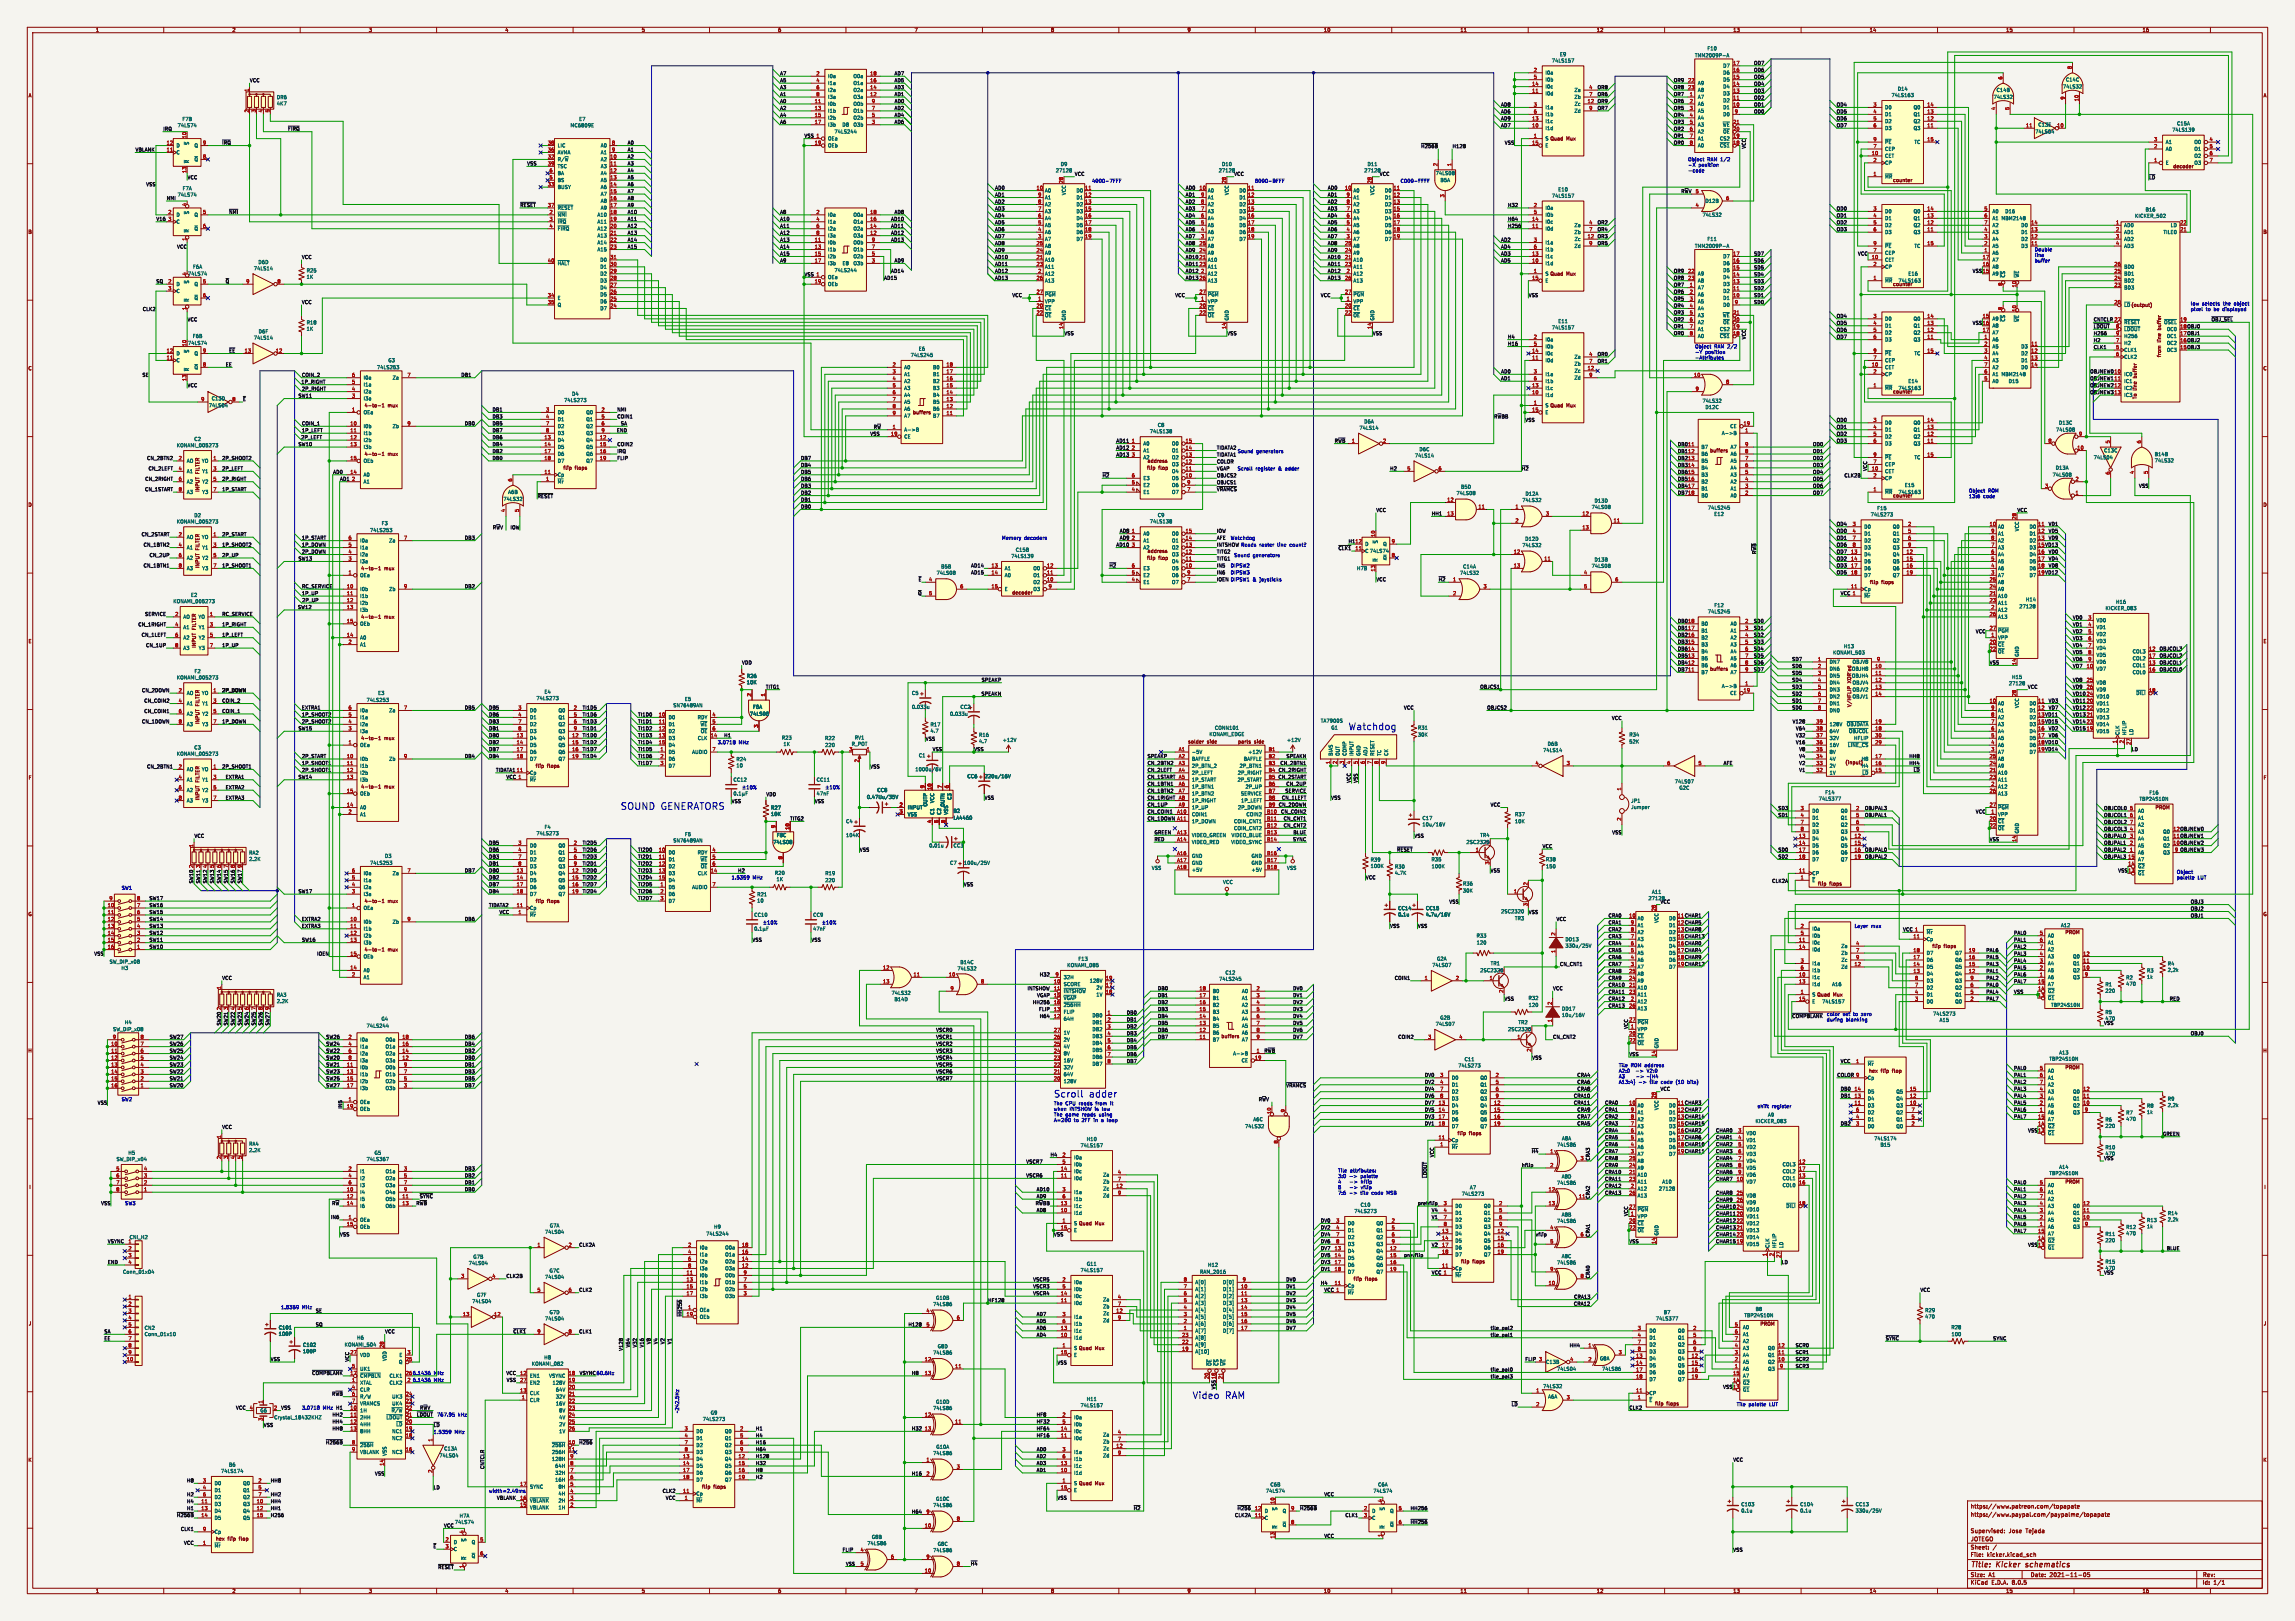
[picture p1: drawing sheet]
<svg xmlns="http://www.w3.org/2000/svg" width="841mm" height="594mm" viewBox="0 0 841 594" stroke-linecap="round" stroke-linejoin="round" font-family="sans-serif">
<defs><g id="words">
<g font-size="3.5" fill="#0000c2">
<text x="494" y="267.7">Watchdog</text>
<text x="227.3" y="296.9">SOUND GENERATORS</text>
<text x="386.1" y="402.3">Scroll</text>
<text x="398.8" y="402.3">adder</text>
<text x="436.9" y="512.8">Video</text>
<text x="448.7" y="512.8">RAM</text>
</g>
<g font-size="2.8" fill="#840000">
<text x="722" y="574.9">Title:</text>
<text x="731.7" y="574.9">Kicker</text>
<text x="743.2" y="574.9">schematics</text>
</g>
<g font-size="2.1" fill="#840000">
<text x="722" y="556">https://www.paypal.com/paypalme/topapate</text>
<text x="722" y="553">https://www.patreon.com/topapate</text>
<text x="722" y="562">Supervised:</text>
<text x="736.1" y="562">Jose</text>
<text x="742.4" y="562">Tejada</text>
<text x="722" y="568">Sheet:</text>
<text x="722" y="565.2">JOTEGO</text>
<text x="722" y="570.7">File:</text>
<text x="728.1" y="570.7">kicker.kicad_sch</text>
<text x="722" y="580.9">KiCad</text>
<text x="722" y="578.1">Size:</text>
<text x="728.7" y="578.1">A1</text>
<text x="729.7" y="580.9">E.D.A.</text>
<text x="737.3" y="580.9">8.0.5</text>
<text x="744" y="578.1">Date:</text>
<text x="751" y="578.1">2021-11-05</text>
<text x="807" y="578.3">Rev:</text>
<text x="807" y="580.9">Id:</text>
<text x="811.1" y="580.9">1/1</text>
</g>
<g font-size="1.8" fill="#840000">
<text x="35" y="11.9">1</text>
<text x="85" y="11.9">2</text>
<text x="135" y="11.9">3</text>
<text x="185" y="11.9">4</text>
<text x="235" y="11.9">5</text>
<text x="285" y="11.9">6</text>
<text x="335" y="11.9">7</text>
<text x="385" y="11.9">8</text>
<text x="435" y="11.9">9</text>
<text x="485" y="11.9">10</text>
<text x="535" y="11.9">11</text>
<text x="585" y="11.9">12</text>
<text x="635" y="11.9">13</text>
<text x="685" y="11.9">14</text>
<text x="735" y="11.9">15</text>
<text x="785" y="11.9">16</text>
<text x="10.3" y="35.9">A</text>
<text x="829.3" y="35.9">A</text>
<text x="573.9" y="51.7">Mux</text>
<text x="796.2" y="61.8">decoder</text>
<text x="693.5" y="66.9">counter</text>
<text x="10.3" y="85.9">B</text>
<text x="829.2" y="85.9">B</text>
<text x="573.9" y="101.2">Mux</text>
<text x="780.9" y="112.6">(output)</text>
<text x="792.1" y="125.5" transform="rotate(-90 792.1 125.5)">line</text>
<text x="792.1" y="120.8" transform="rotate(-90 792.1 120.8)">buffer</text>
<text x="792.1" y="131" transform="rotate(-90 792.1 131)">from</text>
<text x="10.3" y="135.9">C</text>
<text x="829.2" y="135.9">C</text>
<text x="783.2" y="143.1" transform="rotate(-90 783.2 143.1)">line</text>
<text x="783.2" y="138.4" transform="rotate(-90 783.2 138.4)">buffer</text>
<text x="133.5" y="149.5">4-to-1</text>
<text x="142.1" y="149.5">mux</text>
<text x="573.9" y="149.5">Mux</text>
<text x="783.2" y="146.4" transform="rotate(-90 783.2 146.4)">To</text>
<text x="334.4" y="152">buffers</text>
<text x="133.5" y="167.2">4-to-1</text>
<text x="142.1" y="167.2">mux</text>
<text x="626.5" y="166">buffers</text>
<text x="73.3" y="173.7" transform="rotate(-90 73.3 173.7)">FILTER</text>
<text x="206.3" y="172.3">flip</text>
<text x="210.6" y="172.3">flops</text>
<text x="420.2" y="172.3">flip</text>
<text x="420.4" y="169.8">address</text>
<text x="424.5" y="172.3">flop</text>
<text x="10.3" y="185.9">D</text>
<text x="73.3" y="180.4" transform="rotate(-90 73.3 180.4)">INPUT</text>
<text x="829.2" y="185.9">D</text>
<text x="73.3" y="201.6" transform="rotate(-90 73.3 201.6)">FILTER</text>
<text x="420.4" y="202.8">address</text>
<text x="73.3" y="208.3" transform="rotate(-90 73.3 208.3)">INPUT</text>
<text x="132.2" y="209.2">4-to-1</text>
<text x="140.8" y="209.2">mux</text>
<text x="420.2" y="205.3">flip</text>
<text x="424.5" y="205.3">flop</text>
<text x="685.1" y="214.2">flip</text>
<text x="689.4" y="214.2">flops</text>
<text x="370.8" y="218">decoder</text>
<text x="132.2" y="226.9">4-to-1</text>
<text x="140.8" y="226.9">mux</text>
<text x="72" y="230.8" transform="rotate(-90 72 230.8)">FILTER</text>
<text x="10.3" y="235.9">E</text>
<text x="72" y="237.5" transform="rotate(-90 72 237.5)">INPUT</text>
<text x="829.3" y="235.9">E</text>
<text x="626.5" y="246">buffers</text>
<text x="678.5" y="250.3" transform="rotate(-90 678.5 250.3)">XOR'ed</text>
<text x="73.3" y="258.8" transform="rotate(-90 73.3 258.8)">FILTER</text>
<text x="678.5" y="259.3" transform="rotate(-90 678.5 259.3)">V/HFLIP</text>
<text x="73.3" y="265.5" transform="rotate(-90 73.3 265.5)">INPUT</text>
<text x="132.2" y="271.4">4-to-1</text>
<text x="140.8" y="271.4">mux</text>
<text x="435.2" y="272.7">solder</text>
<text x="442.3" y="272.7">side</text>
<text x="453.5" y="272.7">parts</text>
<text x="459.5" y="272.7">side</text>
<text x="196.1" y="281.5">flip</text>
<text x="200.5" y="281.5">flops</text>
<text x="676.1" y="280.3">(input)</text>
<text x="10.3" y="285.9">F</text>
<text x="73.3" y="286.7" transform="rotate(-90 73.3 286.7)">FILTER</text>
<text x="829.3" y="285.9">F</text>
<text x="73.3" y="293.4" transform="rotate(-90 73.3 293.4)">INPUT</text>
<text x="132.2" y="289.2">4-to-1</text>
<text x="140.8" y="289.2">mux</text>
<text x="789.7" y="296.8">PROM</text>
<text x="666" y="324.7">flip</text>
<text x="670.4" y="324.7">flops</text>
<text x="10.3" y="335.9">G</text>
<text x="133.5" y="331.1">4-to-1</text>
<text x="142.1" y="331.1">mux</text>
<text x="196.1" y="331.1">flip</text>
<text x="200.5" y="331.1">flops</text>
<text x="829.2" y="335.9">G</text>
<text x="707.9" y="347.6">flip</text>
<text x="712.3" y="347.6">flops</text>
<text x="756.7" y="342.5">PROM</text>
<text x="133.5" y="348.9">4-to-1</text>
<text x="142.1" y="348.9">mux</text>
<text x="671.7" y="365.4">Mux</text>
<text x="447.4" y="380.6">buffers</text>
<text x="10.2" y="385.9">H</text>
<text x="829.2" y="385.9">H</text>
<text x="684.8" y="393.3">hex</text>
<text x="689.2" y="393.3">flip</text>
<text x="693.5" y="393.3">flop</text>
<text x="756.7" y="392">PROM</text>
<text x="534" y="416.2">flip</text>
<text x="538.3" y="416.2">flops</text>
<text x="10.6" y="435.9">I</text>
<text x="756.7" y="433.9">PROM</text>
<text x="829.6" y="435.9">I</text>
<text x="401.2" y="449.2">Mux</text>
<text x="535.2" y="463.2">flip</text>
<text x="539.6" y="463.2">flops</text>
<text x="495.9" y="469.5">flip</text>
<text x="500.2" y="469.5">flops</text>
<text x="10.4" y="485.9">J</text>
<text x="829.4" y="485.9">J</text>
<text x="644.9" y="486">PROM</text>
<text x="401.2" y="494.9">Mux</text>
<text x="606.3" y="515.2">flip</text>
<text x="610.7" y="515.2">flops</text>
<text x="10.3" y="535.9">K</text>
<text x="829.2" y="535.9">K</text>
<text x="257.1" y="545.7">flip</text>
<text x="261.4" y="545.7">flops</text>
<text x="401.2" y="544.4">Mux</text>
<text x="83.4" y="564.8">flip</text>
<text x="87.8" y="564.8">flop</text>
<text x="35" y="583.9">1</text>
<text x="85" y="583.9">2</text>
<text x="135" y="583.9">3</text>
<text x="185" y="583.9">4</text>
<text x="235" y="583.9">5</text>
<text x="285" y="583.9">6</text>
<text x="335" y="583.9">7</text>
<text x="385" y="583.9">8</text>
<text x="435" y="583.9">9</text>
<text x="485" y="583.9">10</text>
<text x="535" y="583.9">11</text>
<text x="585" y="583.9">12</text>
<text x="635" y="583.9">13</text>
<text x="685" y="583.9">14</text>
<text x="735" y="583.9">15</text>
<text x="785" y="583.9">16</text>
</g>
<g font-size="1.8" fill="#006464">
<text x="568.5" y="23.1">74LS157</text>
<text x="571.5" y="20.8">E9</text>
<text x="621" y="21.2">TMM2009P-A</text>
<text x="625.5" y="18.6">F10</text>
<text x="303.3" y="28.8">I0a</text>
<text x="312.6" y="28.8">O0a</text>
<text x="566.2" y="27.5">I0a</text>
<text x="631.3" y="27.5">D6</text>
<text x="631.3" y="25">D7</text>
<text x="303.3" y="31.3">I1a</text>
<text x="303.3" y="33.9">I2a</text>
<text x="312.6" y="33.9">O2a</text>
<text x="312.6" y="31.3">O1a</text>
<text x="566.2" y="35.2">I0d</text>
<text x="566.2" y="32.6">I0c</text>
<text x="566.2" y="30.1">I0b</text>
<text x="576.8" y="33.9">Za</text>
<text x="622" y="31.3">A9</text>
<text x="622" y="33.9">A8</text>
<text x="631.3" y="35.2">D3</text>
<text x="631.3" y="32.6">D4</text>
<text x="631.3" y="30.1">D5</text>
<text x="693" y="35.8">74LS163</text>
<text x="695.3" y="33.5">D14</text>
<text x="731.5" y="33.9">C14B</text>
<text x="755.8" y="32.6">74LS32</text>
<text x="756.9" y="30.1">C14C</text>
<text x="101.3" y="36.5">DR6</text>
<text x="101.3" y="38.8">4K7</text>
<text x="303.3" y="39">I0b</text>
<text x="303.3" y="41.5">I1b</text>
<text x="303.3" y="36.4">I3a</text>
<text x="312.6" y="36.4">O3a</text>
<text x="312.6" y="41.5">O1b</text>
<text x="312.6" y="39">O0b</text>
<text x="566.2" y="40.2">I1a</text>
<text x="576.8" y="36.4">Zb</text>
<text x="576.8" y="41.5">Zd</text>
<text x="576.9" y="39">Zc</text>
<text x="622" y="36.4">A7</text>
<text x="622" y="39">A6</text>
<text x="622" y="41.5">A5</text>
<text x="631.3" y="40.2">D1</text>
<text x="631.3" y="37.7">D2</text>
<text x="690.6" y="40.2">D0</text>
<text x="701.1" y="40.2">Q0</text>
<text x="730.4" y="36.4">74LS32</text>
<text x="64.9" y="46.8">74LS74</text>
<text x="66.7" y="44.5">F7B</text>
<text x="208.9" y="46.8">MC6809E</text>
<text x="212.1" y="44.5">E7</text>
<text x="303.3" y="44">I2b</text>
<text x="303.3" y="46.6">I3b</text>
<text x="308.5" y="46.6">D8</text>
<text x="312.6" y="46.6">O3b</text>
<text x="312.6" y="44">O2b</text>
<text x="566.2" y="47.9">I1d</text>
<text x="566.2" y="45.3">I1c</text>
<text x="566.2" y="42.8">I1b</text>
<text x="622" y="44">A4</text>
<text x="622" y="46.6">A3</text>
<text x="631.2" y="46.6">~{WE}</text>
<text x="631.3" y="42.8">D0</text>
<text x="690.6" y="42.8">D1</text>
<text x="690.6" y="45.3">D2</text>
<text x="690.6" y="47.9">D3</text>
<text x="701.1" y="47.9">Q3</text>
<text x="701.1" y="45.3">Q2</text>
<text x="701.1" y="42.8">Q1</text>
<text x="746.8" y="46.6">C13E</text>
<text x="797.6" y="46.2">C15A</text>
<text x="69.4" y="53.2" transform="rotate(-90 69.4 53.2)">~{S}</text>
<text x="303.3" y="51.7">OEa</text>
<text x="305.6" y="49.1">74LS244</text>
<text x="566.2" y="51.7">S Quad</text>
<text x="622" y="49.1">A2</text>
<text x="622" y="51.7">A1</text>
<text x="630.1" y="51.7">CS2</text>
<text x="631.3" y="49.1">~{OE}</text>
<text x="690.6" y="52.9">~{PE}</text>
<text x="701.4" y="52.9">TC</text>
<text x="745.7" y="49.1">74LS04</text>
<text x="793.5" y="52.9">A1</text>
<text x="795.9" y="48.5">74LS139</text>
<text x="804" y="52.9">O0</text>
<text x="64.5" y="56.7">C</text>
<text x="64.5" y="54.2">D</text>
<text x="69.4" y="59.9" transform="rotate(-90 69.4 59.9)">~{R}</text>
<text x="71.1" y="59.3">~{Q}</text>
<text x="71.1" y="54.2">Q</text>
<text x="204.2" y="59.3">R/~{W}</text>
<text x="204.2" y="56.7">AVMA</text>
<text x="204.2" y="54.2">LIC</text>
<text x="220" y="59.3">A2</text>
<text x="220" y="54.2">A0</text>
<text x="220" y="56.7">A1</text>
<text x="303.3" y="54.2">OEb</text>
<text x="566.2" y="54.2">E</text>
<text x="622" y="54.2">A0</text>
<text x="630.1" y="54.2">~{CS1}</text>
<text x="690.6" y="58">CET</text>
<text x="690.6" y="55.5">CEP</text>
<text x="793.5" y="55.5">A0</text>
<text x="804" y="55.5">O1</text>
<text x="804" y="58">O2</text>
<text x="204.2" y="61.8">TSC</text>
<text x="204.2" y="64.4">BA</text>
<text x="220" y="61.8">A3</text>
<text x="220" y="64.4">A4</text>
<text x="386.8" y="63.3">27128</text>
<text x="388.5" y="61">D9</text>
<text x="446.5" y="63.3">27128</text>
<text x="447.6" y="61">D10</text>
<text x="499.8" y="63.3">27128</text>
<text x="501" y="61">D11</text>
<text x="526" y="64.4">74LS08</text>
<text x="690.6" y="65.6">~{MR}</text>
<text x="690.6" y="60.6">CP</text>
<text x="793.5" y="60.6">E</text>
<text x="804" y="60.6">O3</text>
<text x="66.8" y="69.9">F7A</text>
<text x="204.2" y="69.4">BUSY</text>
<text x="204.2" y="66.9">BS</text>
<text x="220" y="66.9">A5</text>
<text x="220" y="69.4">A6</text>
<text x="220" y="72">A7</text>
<text x="382.8" y="70.7">A0</text>
<text x="390.8" y="71.7" transform="rotate(-90 390.8 71.7)">VCC</text>
<text x="394.3" y="70.7">D0</text>
<text x="442.5" y="70.7">A0</text>
<text x="450.4" y="71.7" transform="rotate(-90 450.4 71.7)">VCC</text>
<text x="454" y="70.7">D0</text>
<text x="495.8" y="70.7">A0</text>
<text x="503.8" y="71.7" transform="rotate(-90 503.8 71.7)">VCC</text>
<text x="507.3" y="70.7">D0</text>
<text x="527.7" y="66.9">B5A</text>
<text x="570.9" y="70.3">E10</text>
<text x="64.9" y="72.2">74LS74</text>
<text x="204.2" y="77.1">~{RESET}</text>
<text x="220" y="74.5">A8</text>
<text x="220" y="77.1">A9</text>
<text x="382.8" y="75.8">A2</text>
<text x="382.8" y="73.3">A1</text>
<text x="394.3" y="73.3">D1</text>
<text x="394.3" y="75.8">D2</text>
<text x="442.5" y="75.8">A2</text>
<text x="442.5" y="73.3">A1</text>
<text x="454" y="73.3">D1</text>
<text x="454" y="75.8">D2</text>
<text x="495.8" y="75.8">A2</text>
<text x="495.8" y="73.3">A1</text>
<text x="507.3" y="73.3">D1</text>
<text x="507.3" y="75.8">D2</text>
<text x="566.2" y="77.1">I0a</text>
<text x="568.5" y="72.6">74LS157</text>
<text x="624.8" y="74.5">D12B</text>
<text x="786.1" y="77.7">B16</text>
<text x="64.5" y="79.6">D</text>
<text x="64.5" y="82.1">C</text>
<text x="69.4" y="78.6" transform="rotate(-90 69.4 78.6)">~{S}</text>
<text x="71.1" y="79.6">Q</text>
<text x="204.2" y="79.6">~{NMI}</text>
<text x="204.2" y="82.1">~{IRQ}</text>
<text x="218.8" y="79.6">A10</text>
<text x="218.8" y="82.1">A11</text>
<text x="303.3" y="79.6">I0a</text>
<text x="303.3" y="82.1">I1a</text>
<text x="312.6" y="82.1">O1a</text>
<text x="312.6" y="79.6">O0a</text>
<text x="382.8" y="83.4">A5</text>
<text x="382.8" y="80.9">A4</text>
<text x="382.8" y="78.3">A3</text>
<text x="394.3" y="78.3">D3</text>
<text x="394.3" y="80.9">D4</text>
<text x="394.3" y="83.4">D5</text>
<text x="442.5" y="83.4">A5</text>
<text x="442.5" y="80.9">A4</text>
<text x="442.5" y="78.3">A3</text>
<text x="454" y="78.3">D3</text>
<text x="454" y="80.9">D4</text>
<text x="454" y="83.4">D5</text>
<text x="495.8" y="83.4">A5</text>
<text x="495.8" y="80.9">A4</text>
<text x="495.8" y="78.3">A3</text>
<text x="507.3" y="78.3">D3</text>
<text x="507.3" y="80.9">D4</text>
<text x="507.3" y="83.4">D5</text>
<text x="566.2" y="82.1">I0c</text>
<text x="566.2" y="79.6">I0b</text>
<text x="576.8" y="83.4">Za</text>
<text x="623.7" y="79.6">74LS32</text>
<text x="690.6" y="78.3">D0</text>
<text x="690.6" y="80.9">D1</text>
<text x="690.6" y="83.4">D2</text>
<text x="701.1" y="83.4">Q2</text>
<text x="701.1" y="80.9">Q1</text>
<text x="701.1" y="78.3">Q0</text>
<text x="730" y="78.3">A0</text>
<text x="730" y="80.9">A1 MBM2148</text>
<text x="730" y="83.4">A2</text>
<text x="734.7" y="78.3">D16</text>
<text x="740.5" y="83.4">D0</text>
<text x="778.3" y="83.4">AD0</text>
<text x="782.2" y="80">KICKER_502</text>
<text x="795.3" y="83.4">LD</text>
<text x="69.4" y="85.3" transform="rotate(-90 69.4 85.3)">~{R}</text>
<text x="71.1" y="84.7">~{Q}</text>
<text x="204.2" y="84.7">~{FIRQ}</text>
<text x="218.8" y="84.7">A12</text>
<text x="218.8" y="87.2">A13</text>
<text x="218.8" y="89.8">A14</text>
<text x="303.3" y="89.8">I0b</text>
<text x="303.3" y="84.7">I2a</text>
<text x="303.3" y="87.2">I3a</text>
<text x="312.6" y="87.2">O3a</text>
<text x="312.6" y="84.7">O2a</text>
<text x="312.6" y="89.8">O0b</text>
<text x="382.8" y="88.5">A7</text>
<text x="382.8" y="86">A6</text>
<text x="394.3" y="86">D6</text>
<text x="394.3" y="88.5">D7</text>
<text x="442.5" y="88.5">A7</text>
<text x="442.5" y="86">A6</text>
<text x="454" y="86">D6</text>
<text x="454" y="88.5">D7</text>
<text x="495.8" y="88.5">A7</text>
<text x="495.8" y="86">A6</text>
<text x="507.3" y="86">D6</text>
<text x="507.3" y="88.5">D7</text>
<text x="566.2" y="84.7">I0d</text>
<text x="566.2" y="89.8">I1a</text>
<text x="576.8" y="86">Zb</text>
<text x="576.9" y="88.5">Zc</text>
<text x="625.5" y="88.5">F11</text>
<text x="690.6" y="86">D3</text>
<text x="701.1" y="86">Q3</text>
<text x="730" y="88.5">A4</text>
<text x="730" y="86">A3</text>
<text x="740.5" y="88.5">D2</text>
<text x="740.5" y="86">D1</text>
<text x="778.3" y="86">AD1</text>
<text x="778.3" y="88.5">AD2</text>
<text x="792.7" y="86">TILE0</text>
<text x="218.8" y="92.3">A15</text>
<text x="303.3" y="92.3">I1b</text>
<text x="303.3" y="94.8">I2b</text>
<text x="312.6" y="94.8">O2b</text>
<text x="312.6" y="92.3">O1b</text>
<text x="382.8" y="93.6">A9</text>
<text x="382.8" y="91">A8</text>
<text x="442.5" y="93.6">A9</text>
<text x="442.5" y="91">A8</text>
<text x="495.8" y="93.6">A9</text>
<text x="495.8" y="91">A8</text>
<text x="566.2" y="94.8">I1c</text>
<text x="566.2" y="92.3">I1b</text>
<text x="576.8" y="91">Zd</text>
<text x="621" y="91">TMM2009P-A</text>
<text x="631.3" y="94.8">D7</text>
<text x="690.6" y="93.6">CEP</text>
<text x="690.6" y="91">~{PE}</text>
<text x="701.4" y="91">TC</text>
<text x="730" y="93.6">A6</text>
<text x="730" y="91">A5</text>
<text x="740.5" y="91">D3</text>
<text x="778.3" y="91">AD3</text>
<text x="68.8" y="101.2">74LS74</text>
<text x="70.6" y="98.7">F6A</text>
<text x="92.9" y="99.3">74LS14</text>
<text x="94.5" y="97">D6D</text>
<text x="112.2" y="100">R25</text>
<text x="204.2" y="97.4">~{HALT}</text>
<text x="219.8" y="101.2">D2</text>
<text x="219.8" y="98.7">D1</text>
<text x="219.8" y="96.1">D0</text>
<text x="303.3" y="97.4">I3b</text>
<text x="305.6" y="99.9">74LS244</text>
<text x="308.6" y="97.4">E8</text>
<text x="312.6" y="97.4">O3b</text>
<text x="382.8" y="101.2">A12</text>
<text x="382.8" y="96.1">A10</text>
<text x="382.8" y="98.7">A11</text>
<text x="442.5" y="101.2">A12</text>
<text x="442.5" y="96.1">A10</text>
<text x="442.5" y="98.7">A11</text>
<text x="495.8" y="101.2">A12</text>
<text x="495.8" y="96.1">A10</text>
<text x="495.8" y="98.7">A11</text>
<text x="566.2" y="101.2">S Quad</text>
<text x="566.2" y="97.4">I1d</text>
<text x="622" y="101.2">A9</text>
<text x="631.3" y="99.9">D5</text>
<text x="631.3" y="97.4">D6</text>
<text x="690.6" y="96.1">CET</text>
<text x="690.6" y="98.7">CP</text>
<text x="699.2" y="101.2">E16</text>
<text x="730" y="101.2">A9</text>
<text x="730" y="98.7">A8</text>
<text x="730" y="96.1">A7</text>
<text x="734.9" y="101.9" transform="rotate(-90 734.9 101.9)">~{CS}</text>
<text x="740" y="101.9" transform="rotate(-90 740 101.9)">~{WE}</text>
<text x="778.3" y="101.2">BD1</text>
<text x="778.3" y="98.7">BD0</text>
<text x="64.5" y="105">D</text>
<text x="64.5" y="107.5">C</text>
<text x="69.4" y="104" transform="rotate(-90 69.4 104)">~{S}</text>
<text x="71.1" y="105">Q</text>
<text x="112.2" y="102.3">1K</text>
<text x="219.8" y="106.3">D4</text>
<text x="219.8" y="103.7">D3</text>
<text x="303.3" y="102.5">OEa</text>
<text x="303.3" y="105">OEb</text>
<text x="382.8" y="103.7">A13</text>
<text x="442.5" y="103.7">A13</text>
<text x="495.8" y="103.7">A13</text>
<text x="566.2" y="103.7">E</text>
<text x="622" y="106.3">A7</text>
<text x="622" y="103.7">A8</text>
<text x="631.3" y="107.5">D2</text>
<text x="631.3" y="105">D3</text>
<text x="631.3" y="102.5">D4</text>
<text x="690.6" y="103.7">~{MR}74LS163</text>
<text x="693.5" y="105">counter</text>
<text x="778.3" y="106.3">BD3</text>
<text x="778.3" y="103.7">BD2</text>
<text x="69.4" y="110.7" transform="rotate(-90 69.4 110.7)">~{R}</text>
<text x="71.1" y="110.1">~{Q}</text>
<text x="204.2" y="110.1">E</text>
<text x="204.2" y="112.6">Q</text>
<text x="219.8" y="113.9">D7</text>
<text x="219.8" y="111.4">D6</text>
<text x="219.8" y="108.8">D5</text>
<text x="382.8" y="111.4">VPP</text>
<text x="382.8" y="113.9">~{CE}</text>
<text x="382.8" y="108.8">~{PGM}</text>
<text x="442.5" y="111.4">VPP</text>
<text x="442.5" y="113.9">~{CE}</text>
<text x="442.5" y="108.8">~{PGM}</text>
<text x="495.8" y="111.4">VPP</text>
<text x="495.8" y="113.9">~{CE}</text>
<text x="495.8" y="108.8">~{PGM}</text>
<text x="622" y="108.8">A6</text>
<text x="622" y="111.4">A5</text>
<text x="622" y="113.9">A4</text>
<text x="631.3" y="110.1">D1</text>
<text x="631.3" y="112.6">D0</text>
<text x="778.3" y="112.6">~{LD}</text>
<text x="112.2" y="119.1">R18</text>
<text x="382.8" y="116.4">~{OE}</text>
<text x="390.8" y="117.6" transform="rotate(-90 390.8 117.6)">GND</text>
<text x="442.5" y="116.4">~{OE}</text>
<text x="450.4" y="117.6" transform="rotate(-90 450.4 117.6)">GND</text>
<text x="495.8" y="116.4">~{OE}</text>
<text x="503.8" y="117.6" transform="rotate(-90 503.8 117.6)">GND</text>
<text x="570.9" y="118.6">E11</text>
<text x="622" y="116.4">A3</text>
<text x="622" y="119">A2</text>
<text x="631.2" y="116.4">~{WE}</text>
<text x="631.3" y="119">~{OE}</text>
<text x="690.6" y="117.7">D0</text>
<text x="701.1" y="117.7">Q0</text>
<text x="730" y="117.7">A9</text>
<text x="734.9" y="118" transform="rotate(-90 734.9 118)">~{CS}</text>
<text x="740" y="118.1" transform="rotate(-90 740 118.1)">~{WE}</text>
<text x="778.3" y="119">~{RESET}</text>
<text x="792.9" y="119">~{OSEL}</text>
<text x="70.5" y="124.1">F6B</text>
<text x="92.9" y="124.7">74LS14</text>
<text x="94.6" y="122.4">D6F</text>
<text x="112.2" y="121.4">1K</text>
<text x="566.2" y="125.3">I0a</text>
<text x="568.5" y="120.9">74LS157</text>
<text x="622" y="121.5">A1</text>
<text x="622" y="124.1">A0</text>
<text x="630.1" y="124.1">~{CS1}</text>
<text x="630.1" y="121.5">CS2</text>
<text x="690.6" y="120.2">D1</text>
<text x="690.6" y="122.8">D2</text>
<text x="690.6" y="125.3">D3</text>
<text x="701.1" y="125.3">Q3</text>
<text x="701.1" y="122.8">Q2</text>
<text x="701.1" y="120.2">Q1</text>
<text x="730" y="125.3">A6</text>
<text x="730" y="120.2">A8</text>
<text x="730" y="122.8">A7</text>
<text x="778.3" y="121.5">~{LDOUT}</text>
<text x="778.3" y="124.1">H256</text>
<text x="793.9" y="124.1">0C1</text>
<text x="793.9" y="121.5">0C0</text>
<text x="64.5" y="130.4">D</text>
<text x="68.8" y="126.6">74LS74</text>
<text x="69.4" y="129.4" transform="rotate(-90 69.4 129.4)">~{S}</text>
<text x="71.1" y="130.4">Q</text>
<text x="333.6" y="131">74LS245</text>
<text x="336.5" y="128.7">E6</text>
<text x="566.2" y="130.4">I0c</text>
<text x="566.2" y="127.9">I0b</text>
<text x="576.8" y="131.7">Za</text>
<text x="690.6" y="130.4">~{PE}</text>
<text x="701.4" y="130.4">TC</text>
<text x="730" y="127.9">A5</text>
<text x="730" y="130.4">A4</text>
<text x="740.5" y="127.9">D3</text>
<text x="740.5" y="130.4">D2</text>
<text x="778.3" y="129.1">CLK1</text>
<text x="778.3" y="131.7">CLK2</text>
<text x="778.3" y="126.6">H2</text>
<text x="793.9" y="129.1">0C3</text>
<text x="793.9" y="126.6">0C2</text>
<text x="64.5" y="132.9">C</text>
<text x="69.4" y="136.1" transform="rotate(-90 69.4 136.1)">~{R}</text>
<text x="71.1" y="135.5">~{Q}</text>
<text x="138" y="135.5">74LS253</text>
<text x="142.2" y="132.9">G3</text>
<text x="331.2" y="135.5">A0</text>
<text x="341.7" y="135.5">B0</text>
<text x="566.2" y="132.9">I0d</text>
<text x="576.8" y="134.2">Zb</text>
<text x="576.9" y="136.8">Zc</text>
<text x="690.6" y="135.5">CET</text>
<text x="690.6" y="132.9">CEP</text>
<text x="730" y="132.9">A3</text>
<text x="730" y="135.5">A2</text>
<text x="740.5" y="132.9">D1</text>
<text x="740.5" y="135.5">D0</text>
<text x="133.1" y="141.8">I1a</text>
<text x="133.1" y="139.3">I0a</text>
<text x="143.7" y="139.3">Za</text>
<text x="331.2" y="138">A1</text>
<text x="331.2" y="140.6">A2</text>
<text x="331.2" y="143.1">A3</text>
<text x="341.7" y="143.1">B3</text>
<text x="341.7" y="140.6">B2</text>
<text x="341.7" y="138">B1</text>
<text x="566.2" y="143.1">I1c</text>
<text x="566.2" y="138">I1a</text>
<text x="566.2" y="140.6">I1b</text>
<text x="576.8" y="139.3">Zd</text>
<text x="690.6" y="143.1">~{MR}74LS163</text>
<text x="690.6" y="138">CP</text>
<text x="699.2" y="140.6">E14</text>
<text x="730" y="140.6">A0</text>
<text x="730" y="138">A1 MBM2148</text>
<text x="735.9" y="140.6">D15</text>
<text x="778.3" y="138">IC0</text>
<text x="778.3" y="140.6">IC1</text>
<text x="778.3" y="143.1">IC2</text>
<text x="76.4" y="149.5">74LS04</text>
<text x="77.4" y="146.9">C13D</text>
<text x="133.1" y="146.9">I3a</text>
<text x="133.1" y="144.4">I2a</text>
<text x="206.6" y="147.5">74LS273</text>
<text x="209.5" y="145.2">D4</text>
<text x="331.2" y="145.6">A4</text>
<text x="331.2" y="148.2">A5</text>
<text x="341.7" y="148.2">B5</text>
<text x="341.7" y="145.6">B4</text>
<text x="566.2" y="149.5">S Quad</text>
<text x="566.2" y="145.6">I1d</text>
<text x="623.7" y="147.8">74LS32</text>
<text x="693.5" y="144.4">counter</text>
<text x="778.3" y="145.6">IC3</text>
<text x="133.1" y="152">OEa</text>
<text x="204.2" y="152">D0</text>
<text x="204.2" y="154.5">D1</text>
<text x="214.7" y="152">Q0</text>
<text x="214.7" y="154.5">Q1</text>
<text x="331.2" y="150.7">A6</text>
<text x="331.2" y="153.3">A7</text>
<text x="341.7" y="153.3">B7</text>
<text x="341.7" y="150.7">B6</text>
<text x="499.8" y="155.4">D6A</text>
<text x="566.2" y="152">E</text>
<text x="624.8" y="150.1">D12C</text>
<text x="690.6" y="155.8">D0</text>
<text x="701.1" y="155.8">Q0</text>
<text x="754.3" y="155.8">D13C</text>
<text x="71" y="161.8">C2</text>
<text x="133.1" y="157.1">I0b</text>
<text x="133.1" y="159.6">I1b</text>
<text x="143.7" y="157.1">Zb</text>
<text x="204.2" y="157.1">D2</text>
<text x="204.2" y="159.6">D3</text>
<text x="214.7" y="157.1">Q2</text>
<text x="214.7" y="159.6">Q3</text>
<text x="331.2" y="158.3">A-&gt;B</text>
<text x="331.2" y="160.9">CE</text>
<text x="421.2" y="159">74LS138</text>
<text x="424.1" y="156.6">C8</text>
<text x="498" y="157.7">74LS14</text>
<text x="630.8" y="159.6">A-&gt;B</text>
<text x="633.9" y="157.1">CE</text>
<text x="690.6" y="158.3">D1</text>
<text x="690.6" y="160.9">D2</text>
<text x="701.1" y="160.9">Q2</text>
<text x="701.1" y="158.3">Q1</text>
<text x="753.3" y="158.3">74LS08</text>
<text x="64.6" y="164.1">KONAMI_005273</text>
<text x="133.1" y="162.2">I2b</text>
<text x="133.1" y="164.7">I3b</text>
<text x="204.2" y="162.2">D4</text>
<text x="204.2" y="164.7">D5</text>
<text x="204.2" y="167.2">D6</text>
<text x="214.7" y="162.2">Q4</text>
<text x="214.7" y="164.7">Q5</text>
<text x="214.7" y="167.2">Q6</text>
<text x="418.8" y="163.4">A0</text>
<text x="418.8" y="166">A1</text>
<text x="429.3" y="166">O1</text>
<text x="429.3" y="163.4">O0</text>
<text x="518.3" y="167.8">74LS14</text>
<text x="520" y="165.5">D6C</text>
<text x="623.3" y="164.7">B7</text>
<text x="623.3" y="167.2">B6</text>
<text x="634" y="167.2">A6</text>
<text x="634" y="164.7">A7</text>
<text x="690.6" y="163.4">D3</text>
<text x="701.1" y="163.4">Q3</text>
<text x="770.9" y="166">C13C</text>
<text x="789.4" y="167.3">B14B</text>
<text x="68.3" y="169.8">AO</text>
<text x="68.3" y="173.6">A1</text>
<text x="73.8" y="169.8">YO</text>
<text x="74" y="173.6">Y1</text>
<text x="133.1" y="169.8">OEb</text>
<text x="204.2" y="169.8">D7</text>
<text x="214.7" y="169.8">Q7</text>
<text x="418.8" y="168.5">A2</text>
<text x="429.3" y="173.6">O4</text>
<text x="429.3" y="171">O3</text>
<text x="429.3" y="168.5">O2</text>
<text x="623.3" y="169.8">B5</text>
<text x="623.3" y="172.3">B4</text>
<text x="634" y="172.3">A4</text>
<text x="634" y="169.8">A5</text>
<text x="690.6" y="173.6">CET</text>
<text x="690.6" y="171">CEP</text>
<text x="690.6" y="168.5">~{PE}</text>
<text x="701.4" y="168.5">TC</text>
<text x="753.2" y="172.3">D13A</text>
<text x="767.1" y="168.5">74LS04</text>
<text x="789.4" y="169.6">74LS32</text>
<text x="68.3" y="177.4">A2</text>
<text x="74" y="177.4">Y2</text>
<text x="133.1" y="174.9">A0</text>
<text x="133.1" y="177.4">A1</text>
<text x="204.2" y="177.4">~{Mr}</text>
<text x="204.2" y="174.9">Cp</text>
<text x="418.8" y="178.7">E2</text>
<text x="418.8" y="176.1">E3</text>
<text x="429.3" y="176.1">O5</text>
<text x="429.3" y="178.7">O6</text>
<text x="535.2" y="179.3">B5D</text>
<text x="623.3" y="174.9">B3</text>
<text x="623.3" y="177.4">B2</text>
<text x="623.3" y="179.9">B1</text>
<text x="634" y="179.9">A1</text>
<text x="634" y="177.4">A2</text>
<text x="634" y="174.9">A3</text>
<text x="690.6" y="176.1">CP</text>
<text x="697.9" y="178.7">E15</text>
<text x="752" y="174.9">74LS08</text>
<text x="68.3" y="181.2">A3</text>
<text x="74" y="181.2">Y3</text>
<text x="184.3" y="183.7">74LS32</text>
<text x="186.1" y="181.2">A6B</text>
<text x="418.8" y="181.2">E1</text>
<text x="429.3" y="181.2">O7</text>
<text x="533.6" y="181.6">74LS08</text>
<text x="557.7" y="184.1">74LS32</text>
<text x="558.9" y="181.8">D12A</text>
<text x="584.2" y="184.4">D13D</text>
<text x="623.3" y="182.5">B0</text>
<text x="634" y="182.5">A0</text>
<text x="690.6" y="181.2">~{MR}74LS163</text>
<text x="693.5" y="182.5">counter</text>
<text x="71" y="189.7">D2</text>
<text x="421.2" y="192">74LS138</text>
<text x="424.1" y="189.7">C9</text>
<text x="583.1" y="186.7">74LS08</text>
<text x="625.7" y="186.9">74LS245</text>
<text x="628" y="189.3">E12</text>
<text x="685.4" y="189.4">74LS273</text>
<text x="687.8" y="187.1">F15</text>
<text x="64.6" y="192">KONAMI_005273</text>
<text x="68.3" y="197.7">AO</text>
<text x="73.8" y="197.7">YO</text>
<text x="135.5" y="195.2">74LS253</text>
<text x="139.7" y="192.6">F3</text>
<text x="418.8" y="196.4">A0</text>
<text x="429.3" y="196.4">O0</text>
<text x="683" y="193.9">D0</text>
<text x="683" y="196.4">D1</text>
<text x="693.5" y="193.9">Q0</text>
<text x="693.5" y="196.4">Q1</text>
<text x="732" y="193.9">A0</text>
<text x="732" y="196.4">A1</text>
<text x="740" y="194.8" transform="rotate(-90 740 194.8)">VCC</text>
<text x="743.6" y="193.9">D0</text>
<text x="743.6" y="196.4">D1</text>
<text x="68.3" y="201.5">A1</text>
<text x="74" y="201.5">Y1</text>
<text x="131.8" y="201.5">I1a</text>
<text x="131.8" y="199">I0a</text>
<text x="142.5" y="199">Za</text>
<text x="372.1" y="202.4">C15B</text>
<text x="418.8" y="199">A1</text>
<text x="418.8" y="201.5">A2</text>
<text x="429.3" y="201.5">O2</text>
<text x="429.3" y="199">O1</text>
<text x="500.1" y="202.8">C 74LS74</text>
<text x="500.1" y="200.3">D</text>
<text x="505.1" y="199.3" transform="rotate(-90 505.1 199.3)">~{S}</text>
<text x="506.7" y="200.3">Q</text>
<text x="557.7" y="200.7">74LS32</text>
<text x="558.8" y="198.3">D12D</text>
<text x="683" y="199">D2</text>
<text x="683" y="201.5">D3</text>
<text x="693.5" y="199">Q2</text>
<text x="693.5" y="201.5">Q3</text>
<text x="732" y="201.5">A3</text>
<text x="732" y="199">A2</text>
<text x="743.6" y="199">D2</text>
<text x="743.6" y="201.5">D3</text>
<text x="68.3" y="205.3">A2</text>
<text x="68.3" y="209.1">A3</text>
<text x="74" y="205.3">Y2</text>
<text x="74" y="209.1">Y3</text>
<text x="131.8" y="206.6">I3a</text>
<text x="131.8" y="204.1">I2a</text>
<text x="344.7" y="208.5">B5B</text>
<text x="368" y="209.1">A1</text>
<text x="370.4" y="204.7">74LS139</text>
<text x="378.5" y="209.1">O0</text>
<text x="418.8" y="209.1">E3</text>
<text x="429.3" y="209.1">O5</text>
<text x="429.3" y="206.6">O4</text>
<text x="429.3" y="204.1">O3</text>
<text x="497.1" y="209.1">H7B</text>
<text x="505.1" y="206" transform="rotate(-90 505.1 206)">~{R}</text>
<text x="506.7" y="205.3">~{Q}</text>
<text x="536" y="208.5">C14A</text>
<text x="583.1" y="208.3">74LS08</text>
<text x="584.2" y="206">D13B</text>
<text x="683" y="204.1">D4</text>
<text x="683" y="206.6">D5</text>
<text x="683" y="209.1">D6</text>
<text x="693.5" y="204.1">Q4</text>
<text x="693.5" y="206.6">Q5</text>
<text x="693.5" y="209.1">Q6</text>
<text x="732" y="209.1">A6</text>
<text x="732" y="206.6">A5</text>
<text x="732" y="204.1">A4</text>
<text x="743.6" y="204.1">D4</text>
<text x="743.6" y="206.6">D5</text>
<text x="743.6" y="209.1">D6</text>
<text x="131.8" y="211.7">OEa</text>
<text x="343.1" y="210.8">74LS08</text>
<text x="368" y="211.7">A0</text>
<text x="378.5" y="214.2">O2</text>
<text x="378.5" y="211.7">O1</text>
<text x="418.8" y="214.2">E1</text>
<text x="418.8" y="211.7">E2</text>
<text x="429.3" y="214.2">O7</text>
<text x="429.3" y="211.7">O6</text>
<text x="534.8" y="210.8">74LS32</text>
<text x="683" y="211.7">D7</text>
<text x="693.5" y="211.7">Q7</text>
<text x="732" y="214.2">A8</text>
<text x="732" y="211.7">A7</text>
<text x="743.6" y="211.7">D7</text>
<text x="63.4" y="221.2">KONAMI_005273</text>
<text x="69.8" y="218.9">E2</text>
<text x="131.8" y="216.8">I0b</text>
<text x="131.8" y="219.3">I1b</text>
<text x="131.8" y="221.8">I2b</text>
<text x="142.5" y="216.8">Zb</text>
<text x="368" y="216.8">E</text>
<text x="378.5" y="216.8">O3</text>
<text x="683" y="219.3">~{Mr}</text>
<text x="683" y="216.8">Cp</text>
<text x="732" y="219.3">A10</text>
<text x="732" y="221.8">A11</text>
<text x="732" y="216.8">A9</text>
<text x="742.2" y="220.6">H14</text>
<text x="775.3" y="221.5">H16</text>
<text x="67.1" y="226.9">AO</text>
<text x="72.6" y="226.9">YO</text>
<text x="131.8" y="224.4">I3b</text>
<text x="625.7" y="225">74LS245</text>
<text x="628.1" y="222.7">F12</text>
<text x="732" y="224.4">A12</text>
<text x="732" y="226.9">A13</text>
<text x="739.8" y="223.1">27128</text>
<text x="771.4" y="223.8">KICKER_083</text>
<text x="67.1" y="230.7">A1</text>
<text x="72.7" y="230.7">Y1</text>
<text x="131.8" y="229.5">OEb</text>
<text x="623.3" y="232">B1</text>
<text x="623.3" y="229.5">B0</text>
<text x="634" y="229.5">A0</text>
<text x="634" y="232">A1</text>
<text x="732" y="232">~{PGM}</text>
<text x="768.1" y="228.2">VD0</text>
<text x="768.1" y="230.7">VD1</text>
<text x="768.1" y="233.3">VD2</text>
<text x="67.1" y="234.5">A2</text>
<text x="67.1" y="238.4">A3</text>
<text x="72.7" y="234.5">Y2</text>
<text x="72.7" y="238.4">Y3</text>
<text x="131.8" y="234.5">A0</text>
<text x="131.8" y="237.1">A1</text>
<text x="623.3" y="239.6">B4</text>
<text x="623.3" y="237.1">B3</text>
<text x="623.3" y="234.5">B2</text>
<text x="634" y="234.5">A2</text>
<text x="634" y="237.1">A3</text>
<text x="634" y="239.6">A4</text>
<text x="675.6" y="237.7">H13</text>
<text x="732" y="234.5">VPP</text>
<text x="732" y="237.1">~{CE}</text>
<text x="732" y="239.6">~{OE}</text>
<text x="768.1" y="235.8">VD3</text>
<text x="768.1" y="238.4">VD4</text>
<text x="781.3" y="239.6">COL3</text>
<text x="623.3" y="244.7">B6</text>
<text x="623.3" y="242.2">B5</text>
<text x="634" y="242.2">A5</text>
<text x="634" y="244.7">A6</text>
<text x="670.3" y="243.4">DN7</text>
<text x="670.3" y="246">DN6</text>
<text x="671.6" y="240">KONAMI_503</text>
<text x="678.5" y="246">OBJH8</text>
<text x="678.7" y="243.4">OBJV8</text>
<text x="740" y="240.8" transform="rotate(-90 740 240.8)">GND</text>
<text x="768.1" y="246">VD7</text>
<text x="768.1" y="240.9">VD5</text>
<text x="768.1" y="243.4">VD6</text>
<text x="781.3" y="244.7">COL1</text>
<text x="781.3" y="242.2">COL2</text>
<text x="64.6" y="249.2">KONAMI_005273</text>
<text x="71.1" y="246.9">F2</text>
<text x="273.5" y="248.6">R26</text>
<text x="273.5" y="250.9">10K</text>
<text x="623.3" y="247.2">B7</text>
<text x="634" y="247.2">A7</text>
<text x="670.3" y="248.5">DN5</text>
<text x="670.3" y="251.1">DN4</text>
<text x="678.5" y="248.5">OBJH4</text>
<text x="678.7" y="251.1">OBJV4</text>
<text x="736" y="251.3">27128</text>
<text x="737.2" y="249">H15</text>
<text x="768.1" y="251.1">VD8</text>
<text x="781.3" y="247.2">COL0</text>
<text x="68.3" y="254.9">AO</text>
<text x="73.8" y="254.9">YO</text>
<text x="134.2" y="257.4">74LS253</text>
<text x="138.4" y="254.9">E3</text>
<text x="196.4" y="256.7">74LS273</text>
<text x="199.4" y="254.4">E4</text>
<text x="334" y="254.9">C5</text>
<text x="630.8" y="252.3">A-&gt;B</text>
<text x="633.9" y="254.9">CE</text>
<text x="670.3" y="253.6">DN3</text>
<text x="670.3" y="256.1">DN2</text>
<text x="678.7" y="253.6">OBJV2</text>
<text x="678.7" y="256.1">OBJV1</text>
<text x="768.1" y="256.1">VD10</text>
<text x="768.1" y="253.6">VD9</text>
<text x="782.7" y="254.9">~{DILI}</text>
<text x="68.3" y="258.7">A1</text>
<text x="68.3" y="262.5">A2</text>
<text x="74" y="258.7">Y1</text>
<text x="74" y="262.5">Y2</text>
<text x="131.8" y="263.8">I1a</text>
<text x="131.8" y="261.2">I0a</text>
<text x="142.5" y="261.2">Za</text>
<text x="194.1" y="261.2">D0</text>
<text x="194.1" y="263.8">D1</text>
<text x="204.5" y="261.2">Q0</text>
<text x="204.5" y="263.8">Q1</text>
<text x="244.9" y="263.8">D0</text>
<text x="255.5" y="263.8">RDY</text>
<text x="274.7" y="262.5">74LS08</text>
<text x="275.8" y="259.9">F8A</text>
<text x="334" y="259.9">0.033u</text>
<text x="348" y="262.5">0.033u</text>
<text x="351.8" y="259.9">CC2</text>
<text x="670.3" y="258.7">DN1</text>
<text x="670.3" y="261.2">DN0</text>
<text x="732" y="258.7">A0</text>
<text x="732" y="263.8">A2</text>
<text x="732" y="261.2">A1</text>
<text x="740" y="259.6" transform="rotate(-90 740 259.6)">VCC</text>
<text x="743.6" y="258.7">D0</text>
<text x="743.6" y="261.2">D1</text>
<text x="743.6" y="263.8">D2</text>
<text x="768.1" y="258.7">VD11</text>
<text x="768.1" y="263.8">VD13</text>
<text x="768.1" y="261.2">VD12</text>
<text x="68.3" y="266.3">A3</text>
<text x="74" y="266.3">Y3</text>
<text x="131.8" y="268.8">I3a</text>
<text x="131.8" y="266.3">I2a</text>
<text x="194.1" y="266.3">D2</text>
<text x="194.1" y="268.8">D3</text>
<text x="204.5" y="266.3">Q2</text>
<text x="204.5" y="268.8">Q3</text>
<text x="244.9" y="266.3">D1</text>
<text x="244.9" y="268.8">D2</text>
<text x="256.5" y="266.3">~{WE}</text>
<text x="256.7" y="268.8">~{OE}</text>
<text x="340.8" y="266.4">R17</text>
<text x="340.8" y="268.7">4.7</text>
<text x="443" y="269.9">KONAMI_EDGE</text>
<text x="445" y="267.6">CONN101</text>
<text x="483.9" y="265">TA7900S</text>
<text x="487.7" y="267.6">G1</text>
<text x="519.4" y="267.6">R31</text>
<text x="670.3" y="268.8">64V</text>
<text x="670.3" y="266.3">128V</text>
<text x="676.6" y="266.3">~{OBJDATA}</text>
<text x="677.4" y="268.8">~{OBJCOL}</text>
<text x="732" y="268.8">A4</text>
<text x="732" y="266.3">A3</text>
<text x="743.6" y="266.3">D3</text>
<text x="743.6" y="268.8">D4</text>
<text x="768.1" y="268.8">VD15</text>
<text x="768.1" y="266.3">VD14</text>
<text x="776.8" y="269.5" transform="rotate(-90 776.8 269.5)">CLK</text>
<text x="779.4" y="269.5" transform="rotate(-90 779.4 269.5)">HFLIP</text>
<text x="781.9" y="269.5" transform="rotate(-90 781.9 269.5)">LD</text>
<text x="71" y="274.8">C3</text>
<text x="131.8" y="273.9">OEa</text>
<text x="194.1" y="271.4">D4</text>
<text x="194.1" y="273.9">D5</text>
<text x="204.5" y="271.4">Q4</text>
<text x="204.5" y="273.9">Q5</text>
<text x="244.9" y="271.4">D3</text>
<text x="244.9" y="273.9">D4</text>
<text x="255.6" y="271.4">CLK</text>
<text x="286.3" y="271.2">R23</text>
<text x="286.9" y="273.6">1K</text>
<text x="302.2" y="271.4">R22</text>
<text x="302.2" y="273.9">220</text>
<text x="312" y="273.5">R_POT</text>
<text x="313.1" y="271.2">RV1</text>
<text x="358.6" y="270.2">R16</text>
<text x="358.6" y="272.5">4.7</text>
<text x="367.3" y="272.1">+12V</text>
<text x="471.4" y="272.1">+12V</text>
<text x="519.4" y="270.1">30K</text>
<text x="565.3" y="275.8">74LS14</text>
<text x="567" y="273.5">D6B</text>
<text x="596.9" y="270.1">R34</text>
<text x="596.9" y="272.6">52K</text>
<text x="670.3" y="273.9">16V</text>
<text x="670.3" y="271.4">32V</text>
<text x="677" y="273.9">~{LINE_CS}</text>
<text x="679.3" y="271.4">HFLIP</text>
<text x="732" y="273.9">A6</text>
<text x="732" y="271.4">A5</text>
<text x="743.6" y="271.4">D5</text>
<text x="743.6" y="273.9">D6</text>
<text x="64.6" y="277.1">KONAMI_005273</text>
<text x="131.8" y="279">I0b</text>
<text x="131.8" y="281.5">I1b</text>
<text x="142.5" y="279">Zb</text>
<text x="194.1" y="276.5">D6</text>
<text x="194.1" y="279">D7</text>
<text x="204.5" y="276.5">Q6</text>
<text x="204.5" y="279">Q7</text>
<text x="244.9" y="276.5">D5</text>
<text x="244.9" y="279">D6</text>
<text x="244.9" y="281.5">D7</text>
<text x="253.5" y="276.5">AUDIO</text>
<text x="269.7" y="279.1">R24</text>
<text x="269.7" y="281.4">10</text>
<text x="336.6" y="277.7">C1</text>
<text x="436.6" y="276.5">-5V</text>
<text x="436.6" y="279">BAFFLE</text>
<text x="436.6" y="281.5">2P_BTN_2</text>
<text x="454.1" y="281.5">2P_BTN1</text>
<text x="455.6" y="279">BAFFLE</text>
<text x="457.3" y="276.5">+12V</text>
<text x="488.5" y="277.1" transform="rotate(-90 488.5 277.1)">BIAS</text>
<text x="491.1" y="277.1" transform="rotate(-90 491.1 277.1)">OUT</text>
<text x="493.6" y="277.1" transform="rotate(-90 493.6 277.1)">COMP</text>
<text x="496.2" y="277.1" transform="rotate(-90 496.2 277.1)">INPUT</text>
<text x="498.7" y="277.1" transform="rotate(-90 498.7 277.1)">GND</text>
<text x="501.2" y="277.1" transform="rotate(-90 501.2 277.1)">ADJ</text>
<text x="503.8" y="277.1" transform="rotate(-90 503.8 277.1)">RESET</text>
<text x="506.3" y="277.1" transform="rotate(-90 506.3 277.1)">TC</text>
<text x="508.9" y="277.1" transform="rotate(-90 508.9 277.1)">CK</text>
<text x="670.3" y="281.5">2V</text>
<text x="670.3" y="279">4V</text>
<text x="670.3" y="276.5">8V</text>
<text x="682" y="281.5">H4</text>
<text x="682" y="279">H8</text>
<text x="732" y="281.5">A9</text>
<text x="732" y="279">A8</text>
<text x="732" y="276.5">A7</text>
<text x="743.6" y="276.5">D7</text>
<text x="68.3" y="282.8">AO</text>
<text x="68.3" y="286.6">A1</text>
<text x="73.8" y="282.8">YO</text>
<text x="74" y="286.6">Y1</text>
<text x="131.8" y="284.1">I2b</text>
<text x="131.8" y="286.6">I3b</text>
<text x="194.1" y="286.6">~{Mr}</text>
<text x="194.1" y="284.1">Cp</text>
<text x="268.6" y="286.6">CC12</text>
<text x="299.1" y="286.6">CC11</text>
<text x="335.3" y="282.8">1000u/6V</text>
<text x="354.3" y="285.3">CC6</text>
<text x="360.7" y="285.3">220u/16V</text>
<text x="436.6" y="284.1">2P_LEFT</text>
<text x="436.6" y="286.6">1P_START</text>
<text x="453.4" y="286.6">2P_START</text>
<text x="453.4" y="284.1">2P_RIGHT</text>
<text x="613.6" y="287.3">74LS07</text>
<text x="670.3" y="284.1">1V</text>
<text x="682.3" y="284.1">~{LD}</text>
<text x="732" y="284.1">A10</text>
<text x="732" y="286.6">A11</text>
<text x="68.3" y="290.4">A2</text>
<text x="74" y="290.4">Y2</text>
<text x="131.8" y="291.7">OEb</text>
<text x="299.1" y="291.7">47nF</text>
<text x="317.5" y="293">0.47Uu/35V</text>
<text x="321.3" y="290.4">CC8</text>
<text x="348.8" y="293.3" transform="rotate(-90 348.8 293.3)">C3</text>
<text x="436.6" y="289.2">1P_BTN1</text>
<text x="436.6" y="291.7">1P_BTN2</text>
<text x="454.6" y="291.7">SERVICE</text>
<text x="456.3" y="289.2">2P_UP</text>
<text x="615.2" y="289.6">G2C</text>
<text x="666.3" y="293.6">74LS377</text>
<text x="668.7" y="291.3">F14</text>
<text x="732" y="289.2">A12</text>
<text x="732" y="291.7">A13</text>
<text x="68.3" y="294.2">A3</text>
<text x="74" y="294.2">Y3</text>
<text x="131.8" y="296.8">A0</text>
<text x="131.8" y="299.3">A1</text>
<text x="282.4" y="296.9">R27</text>
<text x="282.4" y="299.2">10K</text>
<text x="332.5" y="296.8">INPUT</text>
<text x="332.5" y="299.3">VSS</text>
<text x="340" y="295.7" transform="rotate(-90 340 295.7)">OUTP</text>
<text x="342.5" y="298.7" transform="rotate(-90 342.5 298.7)">C1</text>
<text x="342.5" y="294.4" transform="rotate(-90 342.5 294.4)">VCC</text>
<text x="345" y="298.7" transform="rotate(-90 345 298.7)">C2</text>
<text x="346.3" y="295.7" transform="rotate(-90 346.3 295.7)">OUTN</text>
<text x="347.6" y="298.7" transform="rotate(-90 347.6 298.7)">VSS</text>
<text x="349.3" y="298">B2</text>
<text x="436.6" y="299.3">COIN1</text>
<text x="436.6" y="294.2">1P_RIGHT</text>
<text x="436.6" y="296.8">1P_UP</text>
<text x="453.5" y="296.8">2P_DOWN</text>
<text x="454.6" y="294.2">1P_LEFT</text>
<text x="456.6" y="299.3">COIN2</text>
<text x="555" y="299.3">R37</text>
<text x="597.6" y="294.3">JP1</text>
<text x="597.6" y="296.6">Jumper</text>
<text x="664" y="298">D0</text>
<text x="674.4" y="298">Q0</text>
<text x="732" y="299.3">VPP</text>
<text x="732" y="296.8">~{PGM}</text>
<text x="783.3" y="298">A0</text>
<text x="199.4" y="304">F4</text>
<text x="309.9" y="301.9">C4</text>
<text x="349.3" y="300.6">LA4460</text>
<text x="436.6" y="301.9">1P_DOWN</text>
<text x="452" y="301.9">COIN_CNT1</text>
<text x="452" y="304.4">COIN_CNT2</text>
<text x="521.1" y="300.7">C17</text>
<text x="521.1" y="303">10u/16V</text>
<text x="555" y="301.9">10K</text>
<text x="664" y="300.6">D1</text>
<text x="664" y="303.1">D2</text>
<text x="664" y="305.7">D3</text>
<text x="674.4" y="300.6">Q1</text>
<text x="674.4" y="303.1">Q2</text>
<text x="674.4" y="305.7">Q3</text>
<text x="732" y="301.9">~{CE}</text>
<text x="732" y="304.4">~{OE}</text>
<text x="740" y="305.6" transform="rotate(-90 740 305.6)">GND</text>
<text x="783.3" y="305.7">A3</text>
<text x="783.3" y="300.6">A1</text>
<text x="783.3" y="303.1">A2</text>
<text x="792.5" y="305.7">Q0</text>
<text x="194.1" y="310.7">D0</text>
<text x="196.4" y="306.3">74LS273</text>
<text x="204.5" y="310.7">Q0</text>
<text x="283.2" y="309.5">74LS08</text>
<text x="284.5" y="306.9">F8C</text>
<text x="309.9" y="306.9">104K</text>
<text x="340.4" y="310.7">0.01u</text>
<text x="349.3" y="310.7">CC3</text>
<text x="436.6" y="306.9">VIDEO_GREEN</text>
<text x="436.6" y="309.5">VIDEO_RED</text>
<text x="451" y="309.5">VIDEO_SYNC</text>
<text x="451.1" y="306.9">VIDEO_BLUE</text>
<text x="537.2" y="309.5">2SC2320</text>
<text x="542.3" y="306.9">TR4</text>
<text x="545.8" y="309.3" transform="rotate(-90 545.8 309.3)">2</text>
<text x="664" y="308.2">D4</text>
<text x="664" y="310.7">D5</text>
<text x="674.4" y="308.2">Q4</text>
<text x="674.4" y="310.7">Q5</text>
<text x="783.3" y="310.7">A5</text>
<text x="783.3" y="308.2">A4</text>
<text x="792.5" y="310.7">Q2</text>
<text x="792.5" y="308.2">Q1</text>
<text x="91.1" y="313.4">RA2</text>
<text x="91.1" y="315.7">2.2K</text>
<text x="135.5" y="317.1">74LS253</text>
<text x="140.9" y="314.6">D3</text>
<text x="194.1" y="313.3">D1</text>
<text x="194.1" y="315.8">D2</text>
<text x="204.5" y="313.3">Q1</text>
<text x="204.5" y="315.8">Q2</text>
<text x="244.9" y="313.3">D0</text>
<text x="244.9" y="315.8">D1</text>
<text x="255.5" y="313.3">RDY</text>
<text x="256.5" y="315.8">~{WE}</text>
<text x="348" y="317.1">C7</text>
<text x="353.1" y="317.1">100u/25V</text>
<text x="436.6" y="314.6">GND</text>
<text x="436.6" y="317.1">GND</text>
<text x="458.5" y="314.6">GND</text>
<text x="458.5" y="317.1">GND</text>
<text x="502.1" y="315.9">R39</text>
<text x="524.4" y="315.8">R35</text>
<text x="566.3" y="315.8">R38</text>
<text x="664" y="313.3">D6</text>
<text x="664" y="315.8">D7</text>
<text x="674.4" y="313.3">Q6</text>
<text x="674.4" y="315.8">Q7</text>
<text x="783.3" y="313.3">A6</text>
<text x="783.3" y="315.8">A7</text>
<text x="792.5" y="313.3">Q3</text>
<text x="133.1" y="323.4">I1a</text>
<text x="133.1" y="320.9">I0a</text>
<text x="143.7" y="320.9">Za</text>
<text x="194.1" y="320.9">D4</text>
<text x="194.1" y="323.4">D5</text>
<text x="194.1" y="318.4">D3</text>
<text x="204.5" y="320.9">Q4</text>
<text x="204.5" y="323.4">Q5</text>
<text x="204.5" y="318.4">Q3</text>
<text x="244.9" y="318.4">D2</text>
<text x="244.9" y="320.9">D3</text>
<text x="244.9" y="323.4">D4</text>
<text x="255.6" y="320.9">CLK</text>
<text x="256.7" y="318.4">~{OE}</text>
<text x="283.8" y="320.8">R20</text>
<text x="284.4" y="323.1">1K</text>
<text x="302.3" y="320.9">R19</text>
<text x="302.3" y="323.4">220</text>
<text x="421.9" y="318.9">VSS</text>
<text x="436.6" y="319.6">+5V</text>
<text x="458.5" y="319.6">+5V</text>
<text x="471.5" y="318.9">VSS</text>
<text x="502.1" y="318.2">100K</text>
<text x="511" y="318.5">R30</text>
<text x="511" y="320.8">4.7K</text>
<text x="524.5" y="318.4">100K</text>
<text x="566.4" y="318.4">150</text>
<text x="664" y="323.4">~{E}</text>
<text x="664" y="320.9">CP</text>
<text x="783.3" y="320.9">~{G1}</text>
<text x="783.3" y="318.4">~{G2}</text>
<text x="133.1" y="328.5">I3a</text>
<text x="133.1" y="326">I2a</text>
<text x="194.1" y="326">D6</text>
<text x="194.1" y="328.5">D7</text>
<text x="204.5" y="326">Q6</text>
<text x="204.5" y="328.5">Q7</text>
<text x="244.9" y="326">D5</text>
<text x="244.9" y="328.5">D6</text>
<text x="253.5" y="326">AUDIO</text>
<text x="277.3" y="328.6">R21</text>
<text x="448" y="324.1">VCC</text>
<text x="536" y="324.7">R36</text>
<text x="536" y="327.3">30K</text>
<text x="605.2" y="327.7">A11</text>
<text x="133.1" y="333.6">OEa</text>
<text x="194.1" y="333.6">Cp</text>
<text x="244.9" y="331.1">D7</text>
<text x="277.3" y="330.9">10</text>
<text x="512.2" y="333.7">CC14</text>
<text x="522.4" y="333.7">CC15</text>
<text x="549.9" y="334.9">2SC2320</text>
<text x="603.9" y="330">27128</text>
<text x="133.1" y="338.7">I0b</text>
<text x="133.1" y="341.2">I1b</text>
<text x="143.7" y="338.7">Zb</text>
<text x="194.1" y="336.1">~{Mr}</text>
<text x="276.2" y="336.1">CC10</text>
<text x="297.8" y="336.1">CC9</text>
<text x="297.8" y="341.2">47nF</text>
<text x="512.2" y="336">0.1u</text>
<text x="522.4" y="336">4.7u/16V</text>
<text x="555" y="337.4">TR3</text>
<text x="599.9" y="337.4">A0</text>
<text x="599.9" y="340">A1</text>
<text x="607.9" y="338.4" transform="rotate(-90 607.9 338.4)">VCC</text>
<text x="611.5" y="337.4">D0</text>
<text x="611.5" y="340">D1</text>
<text x="664" y="341.2">I0a</text>
<text x="133.1" y="343.8">I2b</text>
<text x="133.1" y="346.3">I3b</text>
<text x="540.9" y="343.8">R33</text>
<text x="541" y="346.3">120</text>
<text x="573.5" y="345.1">DD13</text>
<text x="573.5" y="347.4">330u/25V</text>
<text x="599.9" y="347.6">A4</text>
<text x="599.9" y="345">A3</text>
<text x="599.9" y="342.5">A2</text>
<text x="611.5" y="342.5">D2</text>
<text x="611.5" y="345">D3</text>
<text x="611.5" y="347.6">D4</text>
<text x="664" y="346.3">I0c</text>
<text x="664" y="343.8">I0b</text>
<text x="674.6" y="347.6">Za</text>
<text x="705.9" y="342.5">~{Mr}</text>
<text x="705.9" y="345">Cp</text>
<text x="750.3" y="343.8">A0</text>
<text x="750.3" y="346.3">A1</text>
<text x="40" y="353.3">SW_DIP_x08</text>
<text x="133.1" y="351.4">OEb</text>
<text x="351.7" y="353.5">B14C</text>
<text x="395" y="352.3">F13</text>
<text x="526.4" y="352.2">G2A</text>
<text x="546.1" y="353.9">TR1</text>
<text x="599.9" y="352.7">A6</text>
<text x="599.9" y="350.1">A5</text>
<text x="611.5" y="350.1">D5</text>
<text x="611.5" y="352.7">D6</text>
<text x="664" y="348.8">I0d</text>
<text x="664" y="353.9">I1a</text>
<text x="674.6" y="350.1">Zb</text>
<text x="674.7" y="352.7">Zc</text>
<text x="705.9" y="352.7">D6</text>
<text x="705.9" y="350.1">D7</text>
<text x="716.3" y="352.7">Q6</text>
<text x="716.3" y="350.1">Q7</text>
<text x="750.3" y="353.9">A4</text>
<text x="750.3" y="351.4">A3</text>
<text x="750.3" y="348.8">A2</text>
<text x="759.5" y="353.9">Q1</text>
<text x="759.5" y="351.4">Q0</text>
<text x="44.3" y="355.6">H3</text>
<text x="133.1" y="356.5">A0</text>
<text x="133.1" y="359">A1</text>
<text x="350.7" y="355.8">74LS32</text>
<text x="389.6" y="359">32H</text>
<text x="390.9" y="354.6">KONAMI_085</text>
<text x="446.6" y="359.6">74LS245</text>
<text x="448.9" y="357.3">C12</text>
<text x="524.7" y="354.5">74LS07</text>
<text x="542.3" y="356.5">2SC2320</text>
<text x="550.9" y="356.3" transform="rotate(-90 550.9 356.3)">3</text>
<text x="599.9" y="357.7">A8</text>
<text x="599.9" y="355.2">A7</text>
<text x="611.5" y="355.2">D7</text>
<text x="664" y="359">I1c</text>
<text x="664" y="356.5">I1b</text>
<text x="674.6" y="355.2">Zd</text>
<text x="705.9" y="357.7">D4</text>
<text x="705.9" y="355.2">D5</text>
<text x="716.3" y="357.7">Q4</text>
<text x="716.3" y="355.2">Q5</text>
<text x="750.3" y="359">A6</text>
<text x="750.3" y="356.5">A5</text>
<text x="759.5" y="356.5">Q2</text>
<text x="759.5" y="359">Q3</text>
<text x="779" y="359.1">R2</text>
<text x="786.6" y="356.6">R3</text>
<text x="786.6" y="358.9">1k</text>
<text x="794.2" y="354">R4</text>
<text x="794.2" y="356.3">2,2k</text>
<text x="101.3" y="365.5">RA3</text>
<text x="326.6" y="364.7">74LS32</text>
<text x="389.6" y="361.5">SCORE</text>
<text x="389.6" y="364.1">~{INTSHOW}</text>
<text x="399.2" y="360.3">128V</text>
<text x="401.6" y="362.8">2V</text>
<text x="401.6" y="365.4">1V</text>
<text x="444.2" y="364.1">B0</text>
<text x="455" y="364.1">A0</text>
<text x="599.9" y="362.8">A10</text>
<text x="599.9" y="365.4">A11</text>
<text x="599.9" y="360.3">A9</text>
<text x="664" y="365.4">S Quad</text>
<text x="664" y="361.5">I1d</text>
<text x="671.2" y="361.5">A16</text>
<text x="705.9" y="365.4">D1</text>
<text x="705.9" y="362.8">D2</text>
<text x="705.9" y="360.3">D3</text>
<text x="716.3" y="365.4">Q1</text>
<text x="716.3" y="362.8">Q2</text>
<text x="716.3" y="360.3">Q3</text>
<text x="750.3" y="364.1">~{G2}</text>
<text x="750.3" y="361.5">A7</text>
<text x="771.4" y="361.6">R1</text>
<text x="771.4" y="364">220</text>
<text x="779" y="361.4">470</text>
<text x="101.3" y="367.8">2.2K</text>
<text x="327.6" y="367.1">B14D</text>
<text x="389.6" y="371.7">FLIP</text>
<text x="389.6" y="366.6">~{VGAP}</text>
<text x="389.6" y="369.2">~{256HH}</text>
<text x="444.2" y="371.7">B3</text>
<text x="444.2" y="369.2">B2</text>
<text x="444.2" y="366.6">B1</text>
<text x="455" y="366.6">A1</text>
<text x="455" y="369.2">A2</text>
<text x="455" y="371.7">A3</text>
<text x="560" y="366.6">R32</text>
<text x="560" y="369.2">120</text>
<text x="572.2" y="370.5">DD17</text>
<text x="599.9" y="367.9">A12</text>
<text x="599.9" y="370.4">A13</text>
<text x="664" y="367.9">E</text>
<text x="667.6" y="367.9">74LS157</text>
<text x="705.9" y="367.9">D0</text>
<text x="716.3" y="367.9">Q0</text>
<text x="750.3" y="366.6">~{G1}</text>
<text x="771.4" y="371.8">R5</text>
<text x="45.6" y="375.5">H4</text>
<text x="134.2" y="376.8">74LS244</text>
<text x="139.6" y="374.2">G4</text>
<text x="389.6" y="374.2">64H</text>
<text x="400.2" y="373">DB0</text>
<text x="400.2" y="375.5">DB1</text>
<text x="444.2" y="376.8">B5</text>
<text x="444.2" y="374.2">B4</text>
<text x="455" y="374.2">A4</text>
<text x="455" y="376.8">A5</text>
<text x="526" y="376.1">74LS07</text>
<text x="527.6" y="373.8">G2B</text>
<text x="556.3" y="375.5">TR2</text>
<text x="561.1" y="377.9" transform="rotate(-90 561.1 377.9)">3</text>
<text x="572.2" y="372.8">10u/16V</text>
<text x="599.9" y="375.5">~{PGM}</text>
<text x="708.2" y="372.4">74LS273</text>
<text x="710.6" y="374.7">A15</text>
<text x="41.3" y="378.1">SW_DIP_x08</text>
<text x="131.8" y="381.9">I0a</text>
<text x="141.1" y="381.9">O0a</text>
<text x="389.6" y="381.9">2V</text>
<text x="389.6" y="379.3">1V</text>
<text x="400.2" y="378.1">DB2</text>
<text x="400.2" y="380.6">DB3</text>
<text x="400.2" y="383.1">DB4</text>
<text x="444.2" y="381.9">B7</text>
<text x="444.2" y="379.3">B6</text>
<text x="455" y="379.3">A6</text>
<text x="455" y="381.9">A7</text>
<text x="552.5" y="378.1">2SC2320</text>
<text x="599.9" y="378.1">VPP</text>
<text x="599.9" y="380.6">~{CE}</text>
<text x="599.9" y="383.1">~{OE}</text>
<text x="131.8" y="384.4">I1a</text>
<text x="131.8" y="386.9">I2a</text>
<text x="131.8" y="389.5">I3a</text>
<text x="141.1" y="389.5">O3a</text>
<text x="141.1" y="386.9">O2a</text>
<text x="141.1" y="384.4">O1a</text>
<text x="389.6" y="389.5">16V</text>
<text x="389.6" y="386.9">8V</text>
<text x="389.6" y="384.4">4V</text>
<text x="400.2" y="385.7">DB5</text>
<text x="400.2" y="388.2">DB6</text>
<text x="451.7" y="386.9">A-&gt;B</text>
<text x="454.8" y="389.5">CE</text>
<text x="536.5" y="389.1">C11</text>
<text x="607.9" y="384.3" transform="rotate(-90 607.9 384.3)">GND</text>
<text x="131.8" y="392">I0b</text>
<text x="131.8" y="394.6">I1b</text>
<text x="141.1" y="394.6">O1b</text>
<text x="141.1" y="392">O0b</text>
<text x="389.6" y="394.6">64V</text>
<text x="389.6" y="392">32V</text>
<text x="400.2" y="390.8">DB7</text>
<text x="531.9" y="395.8">D0</text>
<text x="534.2" y="391.4">74LS273</text>
<text x="542.3" y="395.8">Q0</text>
<text x="684.3" y="390.8">~{Mr}</text>
<text x="684.3" y="395.8">Cp</text>
<text x="750.3" y="393.3">A0</text>
<text x="750.3" y="395.8">A1</text>
<text x="131.8" y="397.1">I2b</text>
<text x="131.8" y="399.6">I3b</text>
<text x="141.1" y="399.6">O3b</text>
<text x="141.1" y="397.1">O2b</text>
<text x="389.6" y="397.1">128V</text>
<text x="531.9" y="398.4">D1</text>
<text x="531.9" y="400.9">D2</text>
<text x="542.3" y="398.4">Q1</text>
<text x="542.3" y="400.9">Q2</text>
<text x="684.3" y="400.9">D5</text>
<text x="694.7" y="400.9">Q5</text>
<text x="750.3" y="400.9">A3</text>
<text x="750.3" y="398.4">A2</text>
<text x="759.5" y="400.9">Q0</text>
<text x="131.8" y="404.7">OEa</text>
<text x="131.8" y="407.3">OEb</text>
<text x="531.9" y="406">D4</text>
<text x="531.9" y="403.5">D3</text>
<text x="542.3" y="406">Q4</text>
<text x="542.3" y="403.5">Q3</text>
<text x="599.9" y="406">A0</text>
<text x="607.9" y="406.9" transform="rotate(-90 607.9 406.9)">VCC</text>
<text x="611.5" y="406">D0</text>
<text x="684.3" y="406">D3</text>
<text x="684.3" y="403.5">D4</text>
<text x="694.7" y="406">Q3</text>
<text x="694.7" y="403.5">Q4</text>
<text x="750.3" y="406">A5</text>
<text x="750.3" y="403.5">A4</text>
<text x="759.5" y="406">Q2</text>
<text x="759.5" y="403.5">Q1</text>
<text x="786.6" y="406.1">R8</text>
<text x="794.2" y="403.6">R9</text>
<text x="794.2" y="405.9">2,2k</text>
<text x="456.1" y="413.6">74LS32</text>
<text x="459.1" y="411.1">A6C</text>
<text x="531.9" y="408.5">D5</text>
<text x="531.9" y="411.1">D6</text>
<text x="531.9" y="413.6">D7</text>
<text x="542.3" y="408.5">Q5</text>
<text x="542.3" y="411.1">Q6</text>
<text x="542.3" y="413.6">Q7</text>
<text x="599.9" y="413.6">A3</text>
<text x="599.9" y="411.1">A2</text>
<text x="599.9" y="408.5">A1</text>
<text x="611.5" y="408.5">D1</text>
<text x="611.5" y="411.1">D2</text>
<text x="611.5" y="413.6">D3</text>
<text x="643.2" y="411.7">KICKER_083</text>
<text x="647.7" y="409.4">A9</text>
<text x="684.3" y="413.6">D0</text>
<text x="684.3" y="411.1">D1</text>
<text x="684.3" y="408.5">D2</text>
<text x="694.7" y="413.6">Q0</text>
<text x="694.7" y="411.1">Q1</text>
<text x="694.7" y="408.5">Q2</text>
<text x="750.3" y="408.5">A6</text>
<text x="750.3" y="413.6">~{G2}</text>
<text x="750.3" y="411.1">A7</text>
<text x="759.5" y="408.5">Q3</text>
<text x="771.4" y="411.2">R6</text>
<text x="771.4" y="413.5">220</text>
<text x="779" y="408.6">R7</text>
<text x="779" y="410.9">470</text>
<text x="786.6" y="408.4">1k</text>
<text x="398.1" y="418.3">H10</text>
<text x="531.9" y="418.7">Cp</text>
<text x="572.2" y="418.1">A8A</text>
<text x="599.9" y="418.7">A5</text>
<text x="599.9" y="416.2">A4</text>
<text x="611.5" y="416.2">D4</text>
<text x="611.5" y="418.7">D5</text>
<text x="639.8" y="416.2">VD0</text>
<text x="639.8" y="418.7">VD1</text>
<text x="686.6" y="418.1">74LS174</text>
<text x="750.3" y="416.2">~{G1}</text>
<text x="42.6" y="425.7">SW_DIP_x04</text>
<text x="46.9" y="423.3">H5</text>
<text x="91.1" y="420.1">RA4</text>
<text x="91.1" y="422.4">2.2K</text>
<text x="134.2" y="425.7">74LS367</text>
<text x="137.1" y="423.3">G5</text>
<text x="393.4" y="425">I0a</text>
<text x="395.8" y="420.6">74LS157</text>
<text x="531.9" y="421.2">~{Mr}</text>
<text x="570.4" y="420.4">74LS86</text>
<text x="599.9" y="423.8">A7</text>
<text x="599.9" y="421.2">A6</text>
<text x="611.5" y="421.2">D6</text>
<text x="611.5" y="423.8">D7</text>
<text x="639.8" y="421.2">VD2</text>
<text x="639.8" y="423.8">VD3</text>
<text x="688.9" y="420.4">B15</text>
<text x="771.4" y="421.3">R10</text>
<text x="131.8" y="430.1">I1</text>
<text x="141.1" y="430.1">O1a</text>
<text x="393.4" y="430.1">I0c</text>
<text x="393.4" y="427.6">I0b</text>
<text x="404.1" y="431.4">Za</text>
<text x="599.9" y="431.4">A10</text>
<text x="599.9" y="428.9">A9</text>
<text x="599.9" y="426.3">A8</text>
<text x="639.8" y="426.3">VD4</text>
<text x="639.8" y="428.9">VD5</text>
<text x="639.8" y="431.4">VD6</text>
<text x="653.1" y="427.6">COL3</text>
<text x="653.1" y="430.1">COL2</text>
<text x="131.8" y="437.7">I4</text>
<text x="131.8" y="432.7">I2</text>
<text x="131.8" y="435.2">I3</text>
<text x="141.1" y="432.7">O2a</text>
<text x="141.1" y="435.2">O3a</text>
<text x="141.1" y="437.7">O4a</text>
<text x="393.4" y="432.7">I0d</text>
<text x="393.4" y="437.7">I1a</text>
<text x="404.1" y="433.9">Zb</text>
<text x="404.2" y="436.5">Zc</text>
<text x="538.5" y="436">A7</text>
<text x="570.4" y="434.3">74LS86</text>
<text x="572.2" y="432">A8D</text>
<text x="599.9" y="436.5">A12</text>
<text x="599.9" y="433.9">A11</text>
<text x="607.7" y="436.5">27128</text>
<text x="609" y="433.9">A10</text>
<text x="639.8" y="433.9">VD7</text>
<text x="653.1" y="432.7">COL1</text>
<text x="653.1" y="435.2">COL0</text>
<text x="750.3" y="435.2">A0</text>
<text x="750.3" y="437.7">A1</text>
<text x="131.8" y="440.3">I5</text>
<text x="131.8" y="442.8">I6</text>
<text x="141.1" y="440.3">O5b</text>
<text x="141.1" y="442.8">O6b</text>
<text x="393.4" y="442.8">I1c</text>
<text x="393.4" y="440.3">I1b</text>
<text x="404.1" y="439">Zd</text>
<text x="498.4" y="442.4">C10</text>
<text x="533.1" y="442.8">D0</text>
<text x="535.5" y="438.4">74LS273</text>
<text x="543.6" y="442.8">Q0</text>
<text x="599.9" y="439">A13</text>
<text x="639.8" y="439">VD8</text>
<text x="639.8" y="441.6">VD9</text>
<text x="654.4" y="442.8">~{DILI}</text>
<text x="750.3" y="442.8">A3</text>
<text x="750.3" y="440.3">A2</text>
<text x="759.5" y="442.8">Q0</text>
<text x="131.8" y="447.9">OEa</text>
<text x="393.4" y="449.2">S Quad</text>
<text x="393.4" y="445.4">I1d</text>
<text x="493.8" y="449.2">D0</text>
<text x="496.1" y="444.7">74LS273</text>
<text x="504.2" y="449.2">Q0</text>
<text x="533.1" y="445.4">D1</text>
<text x="533.1" y="447.9">D2</text>
<text x="543.6" y="445.4">Q1</text>
<text x="543.6" y="447.9">Q2</text>
<text x="570.4" y="448.3">74LS86</text>
<text x="572.2" y="446">A8B</text>
<text x="599.9" y="446.6">VPP</text>
<text x="599.9" y="449.2">~{CE}</text>
<text x="599.9" y="444.1">~{PGM}</text>
<text x="639.8" y="446.6">VD11</text>
<text x="639.8" y="449.2">VD12</text>
<text x="639.8" y="444.1">VD10</text>
<text x="750.3" y="447.9">A5</text>
<text x="750.3" y="445.4">A4</text>
<text x="759.5" y="447.9">Q2</text>
<text x="759.5" y="445.4">Q1</text>
<text x="786.6" y="448">R13</text>
<text x="794.2" y="445.5">R14</text>
<text x="794.2" y="447.8">2,2k</text>
<text x="46.9" y="455.7">1</text>
<text x="47.3" y="454.3">CNI_H2</text>
<text x="131.8" y="450.4">OEb</text>
<text x="199.6" y="452.3">74LS04</text>
<text x="201.3" y="450">G7A</text>
<text x="258.6" y="453">74LS244</text>
<text x="261.5" y="450.4">H9</text>
<text x="393.4" y="451.7">E</text>
<text x="493.8" y="451.7">D1</text>
<text x="493.8" y="454.3">D2</text>
<text x="504.2" y="451.7">Q1</text>
<text x="504.2" y="454.3">Q2</text>
<text x="533.1" y="453">D4</text>
<text x="533.1" y="455.5">D5</text>
<text x="533.1" y="450.4">D3</text>
<text x="543.6" y="453">Q4</text>
<text x="543.6" y="455.5">Q5</text>
<text x="543.6" y="450.4">Q3</text>
<text x="599.9" y="451.7">~{OE}</text>
<text x="607.9" y="452.9" transform="rotate(-90 607.9 452.9)">GND</text>
<text x="639.8" y="451.7">VD13</text>
<text x="639.8" y="454.3">VD14</text>
<text x="750.3" y="450.4">A6</text>
<text x="750.3" y="455.5">~{G2}</text>
<text x="750.3" y="453">A7</text>
<text x="759.5" y="450.4">Q3</text>
<text x="771.4" y="453.1">R11</text>
<text x="771.4" y="455.4">220</text>
<text x="779" y="450.5">R12</text>
<text x="779" y="452.9">470</text>
<text x="786.6" y="450.3">1k</text>
<text x="173.3" y="461.4">G7B</text>
<text x="256.3" y="458.1">I0a</text>
<text x="256.3" y="460.6">I1a</text>
<text x="265.6" y="460.6">O1a</text>
<text x="265.6" y="458.1">O0a</text>
<text x="493.8" y="459.3">D4</text>
<text x="493.8" y="461.9">D5</text>
<text x="493.8" y="456.8">D3</text>
<text x="504.2" y="459.3">Q4</text>
<text x="504.2" y="461.9">Q5</text>
<text x="504.2" y="456.8">Q3</text>
<text x="533.1" y="458.1">D6</text>
<text x="533.1" y="460.6">D7</text>
<text x="543.6" y="458.1">Q6</text>
<text x="543.6" y="460.6">Q7</text>
<text x="572.2" y="461.2">A8C</text>
<text x="639.8" y="456.8">VD15</text>
<text x="648.6" y="457.5" transform="rotate(-90 648.6 457.5)">CLK</text>
<text x="651.1" y="457.5" transform="rotate(-90 651.1 457.5)">HFLIP</text>
<text x="653.6" y="457.5" transform="rotate(-90 653.6 457.5)">LD</text>
<text x="750.3" y="458.1">~{G1}</text>
<text x="44.9" y="467">Conn_01x04</text>
<text x="171.6" y="463.8">74LS04</text>
<text x="201.2" y="466.5">G7C</text>
<text x="256.3" y="463.1">I2a</text>
<text x="256.3" y="465.7">I3a</text>
<text x="265.6" y="465.7">O3a</text>
<text x="265.6" y="463.1">O2a</text>
<text x="395.8" y="466.3">74LS157</text>
<text x="398.1" y="464">G11</text>
<text x="439.6" y="467">RAM_2016</text>
<text x="442.5" y="464.4">H12</text>
<text x="493.8" y="464.4">D6</text>
<text x="493.8" y="467">D7</text>
<text x="504.2" y="464.4">Q6</text>
<text x="504.2" y="467">Q7</text>
<text x="533.1" y="465.7">Cp</text>
<text x="570.4" y="463.5">74LS86</text>
<text x="771.4" y="463.2">R15</text>
<text x="199.6" y="468.8">74LS04</text>
<text x="256.3" y="468.2">I0b</text>
<text x="256.3" y="470.8">I1b</text>
<text x="256.3" y="473.3">I2b</text>
<text x="265.6" y="473.3">O2b</text>
<text x="265.6" y="470.8">O1b</text>
<text x="265.6" y="468.2">O0b</text>
<text x="393.4" y="470.8">I0a</text>
<text x="393.4" y="473.3">I0b</text>
<text x="437.9" y="473.3">A[1]</text>
<text x="437.9" y="470.8">A[0]</text>
<text x="448" y="473.3">D[1]</text>
<text x="448" y="470.8">D[0]</text>
<text x="493.8" y="472">Cp</text>
<text x="533.1" y="468.2">~{Mr}</text>
<text x="172.9" y="477.7">74LS04</text>
<text x="174.6" y="475.4">G7F</text>
<text x="256.3" y="475.8">I3b</text>
<text x="265.6" y="475.8">O3b</text>
<text x="341.8" y="478.8">74LS86</text>
<text x="342.9" y="476.5">G10B</text>
<text x="393.4" y="478.4">I0d</text>
<text x="393.4" y="475.8">I0c</text>
<text x="404.1" y="477.1">Za</text>
<text x="404.1" y="479.7">Zb</text>
<text x="437.9" y="478.4">A[3]</text>
<text x="437.9" y="475.8">A[2]</text>
<text x="448" y="475.8">D[2]</text>
<text x="448" y="478.4">D[3]</text>
<text x="493.8" y="474.6">~{Mr}</text>
<text x="199.6" y="484.1">74LS04</text>
<text x="201.2" y="481.8">G7D</text>
<text x="256.3" y="480.9">OEa</text>
<text x="256.3" y="483.5">OEb</text>
<text x="393.4" y="483.5">I1a</text>
<text x="404.1" y="484.7">Zd</text>
<text x="404.2" y="482.2">Zc</text>
<text x="437.9" y="483.5">A[5]</text>
<text x="437.9" y="480.9">A[4]</text>
<text x="448" y="480.9">D[4]</text>
<text x="448" y="483.5">D[5]</text>
<text x="606.6" y="484.1">74LS377</text>
<text x="609.5" y="481.8">B7</text>
<text x="705.3" y="481">R29</text>
<text x="705.3" y="483.3">470</text>
<text x="52.8" y="489.8">Conn_01x10</text>
<text x="52.8" y="487.5">CN2</text>
<text x="102" y="487.4">C101</text>
<text x="102" y="489.7">100P</text>
<text x="130.7" y="491.1">H6</text>
<text x="393.4" y="491.1">I1d</text>
<text x="393.4" y="488.5">I1c</text>
<text x="393.4" y="486">I1b</text>
<text x="437.9" y="488.5">A[7]</text>
<text x="437.9" y="486">A[6]</text>
<text x="437.9" y="491.1">A[8]</text>
<text x="448" y="486">D[6]</text>
<text x="448" y="488.5">D[7]</text>
<text x="604.3" y="488.5">D0</text>
<text x="604.3" y="491.1">D1</text>
<text x="614.7" y="488.5">Q0</text>
<text x="614.7" y="491.1">Q1</text>
<text x="638.6" y="487.3">A0</text>
<text x="638.6" y="489.8">A1</text>
<text x="714.9" y="487.3">R28</text>
<text x="715" y="489.8">100</text>
<text x="110.9" y="493.7">C102</text>
<text x="110.9" y="496">100P</text>
<text x="126.1" y="493.6">KONAMI_504</text>
<text x="131.8" y="497.4">VDD</text>
<text x="146.2" y="497.4">E</text>
<text x="341.8" y="496.6">74LS86</text>
<text x="343.5" y="494.3">G8D</text>
<text x="393.4" y="494.9">S Quad</text>
<text x="393.4" y="497.4">E</text>
<text x="437.9" y="496.2">A[10]</text>
<text x="437.9" y="493.6">A[9]</text>
<text x="604.3" y="493.6">D2</text>
<text x="604.3" y="496.2">D3</text>
<text x="614.7" y="493.6">Q2</text>
<text x="614.7" y="496.2">Q3</text>
<text x="638.6" y="497.4">A4</text>
<text x="638.6" y="494.9">A3</text>
<text x="638.6" y="492.4">A2</text>
<text x="647.8" y="497.4">Q1</text>
<text x="647.8" y="494.9">Q0</text>
<text x="131.8" y="502.5">UK1</text>
<text x="141.8" y="498.9" transform="rotate(-90 141.8 498.9)">VDD</text>
<text x="146" y="500">Q</text>
<text x="194.7" y="500.6">KONAMI_082</text>
<text x="199.3" y="498.3">H8</text>
<text x="444.1" y="500.6" transform="rotate(-90 444.1 500.6)">~{OE}</text>
<text x="446.6" y="500.6" transform="rotate(-90 446.6 500.6)">~{CS}</text>
<text x="449.2" y="500.6" transform="rotate(-90 449.2 500.6)">~{WE}</text>
<text x="566.4" y="500">C13B</text>
<text x="570.4" y="502.5">74LS04</text>
<text x="586.1" y="498.7">G8A</text>
<text x="586.9" y="502.5">74LS86</text>
<text x="604.3" y="498.7">D4</text>
<text x="604.3" y="501.2">D5</text>
<text x="604.3" y="503.8">D6</text>
<text x="614.7" y="498.7">Q4</text>
<text x="614.7" y="501.2">Q5</text>
<text x="614.7" y="503.8">Q6</text>
<text x="638.6" y="502.5">A6</text>
<text x="638.6" y="500">A5</text>
<text x="647.8" y="500">Q2</text>
<text x="647.8" y="502.5">Q3</text>
<text x="131.8" y="507.6">XTAL</text>
<text x="131.8" y="505.1">~{CMPBLN} CLK1</text>
<text x="142.6" y="507.6">CLK2</text>
<text x="194.1" y="505.1">EN1</text>
<text x="194.1" y="507.6">EN2</text>
<text x="201.1" y="505.1">VSYNC</text>
<text x="202.3" y="507.6">128V</text>
<text x="565.3" y="508.9">74LS32</text>
<text x="604.3" y="506.3">D7</text>
<text x="614.7" y="506.3">Q7</text>
<text x="638.6" y="507.6">~{G2}</text>
<text x="638.6" y="505.1">A7</text>
<text x="131.8" y="510.1">CLR</text>
<text x="131.8" y="512.7">R/W</text>
<text x="131.8" y="515.2">VRAMCS</text>
<text x="143.6" y="515.2">UK4</text>
<text x="143.6" y="512.7">UK3</text>
<text x="194.1" y="513.9">CLR</text>
<text x="194.1" y="511.4">CLK</text>
<text x="203.6" y="510.1">64V</text>
<text x="203.6" y="512.7">32V</text>
<text x="203.6" y="515.2">16V</text>
<text x="342.9" y="514.6">G10D</text>
<text x="395.8" y="515.9">74LS157</text>
<text x="398.1" y="513.6">H11</text>
<text x="567.2" y="512.7">A6A</text>
<text x="604.3" y="513.9">~{E}</text>
<text x="604.3" y="511.4">CP</text>
<text x="638.6" y="510.1">~{G1}</text>
<text x="95.3" y="517.8">G6</text>
<text x="100.3" y="520.3">Crystal_18432KHZ</text>
<text x="131.8" y="517.8">1H</text>
<text x="131.8" y="520.3">2HH</text>
<text x="141.4" y="520.3">~{LDOUT}</text>
<text x="143.3" y="517.8">~{R/W}</text>
<text x="204.8" y="517.8">8V</text>
<text x="204.8" y="520.3">4V</text>
<text x="257.4" y="520.9">74LS273</text>
<text x="260.3" y="518.6">G9</text>
<text x="341.8" y="516.9">74LS86</text>
<text x="393.4" y="520.3">I0a</text>
<text x="131.8" y="522.8">4HH</text>
<text x="131.8" y="525.4">8HH</text>
<text x="143.6" y="527.9">NC2</text>
<text x="143.6" y="525.4">NC1</text>
<text x="145.1" y="522.8">~{LD}</text>
<text x="204.8" y="522.8">2V</text>
<text x="204.8" y="525.4">1V</text>
<text x="255" y="525.4">D0</text>
<text x="255" y="527.9">D1</text>
<text x="265.5" y="525.4">Q0</text>
<text x="265.5" y="527.9">Q1</text>
<text x="393.4" y="527.9">I0d</text>
<text x="393.4" y="525.4">I0c</text>
<text x="393.4" y="522.8">I0b</text>
<text x="404.1" y="526.6">Za</text>
<text x="131.8" y="530.5">~{256H}</text>
<text x="131.8" y="533">VBLANK</text>
<text x="141.8" y="533.7" transform="rotate(-90 141.8 533.7)">VSS</text>
<text x="143.6" y="533">NC3</text>
<text x="162.6" y="531.7">C13A</text>
<text x="202.1" y="530.5">~{256H}</text>
<text x="202.1" y="533">256H</text>
<text x="255" y="530.5">D2</text>
<text x="255" y="533">D3</text>
<text x="265.5" y="530.5">Q2</text>
<text x="265.5" y="533">Q3</text>
<text x="341.8" y="533.4">74LS86</text>
<text x="343" y="531.1">G10A</text>
<text x="393.4" y="533">I1a</text>
<text x="404.1" y="529.2">Zb</text>
<text x="404.2" y="531.7">Zc</text>
<text x="80.8" y="540">74LS174</text>
<text x="83.7" y="537.6">B6</text>
<text x="160.9" y="534.3">74LS04</text>
<text x="202.1" y="535.5">128H</text>
<text x="203.3" y="538.1">64H</text>
<text x="255" y="535.5">D4</text>
<text x="255" y="538.1">D5</text>
<text x="265.5" y="535.5">Q4</text>
<text x="265.5" y="538.1">Q5</text>
<text x="393.4" y="538.1">I1c</text>
<text x="393.4" y="535.5">I1b</text>
<text x="404.1" y="534.3">Zd</text>
<text x="78.5" y="544.4">D0</text>
<text x="89" y="544.4">Q0</text>
<text x="194.1" y="545.7">SYNC</text>
<text x="203.3" y="543.2">16H</text>
<text x="203.3" y="540.6">32H</text>
<text x="204.5" y="545.7">8H</text>
<text x="255" y="540.6">D6</text>
<text x="255" y="543.2">D7</text>
<text x="265.5" y="540.6">Q6</text>
<text x="265.5" y="543.2">Q7</text>
<text x="393.4" y="544.4">S Quad</text>
<text x="393.4" y="540.6">I1d</text>
<text x="465.4" y="544.9">C6B</text>
<text x="504.8" y="544.9">C6A</text>
<text x="78.5" y="547">D1</text>
<text x="78.5" y="549.5">D2</text>
<text x="89" y="547">Q1</text>
<text x="89" y="549.5">Q2</text>
<text x="194.1" y="550.8">~{VBLANK}</text>
<text x="204.5" y="550.8">2H</text>
<text x="204.5" y="548.2">4H</text>
<text x="255" y="550.8">~{Mr}</text>
<text x="255" y="548.2">Cp</text>
<text x="342.9" y="550.1">G10C</text>
<text x="393.4" y="547">E</text>
<text x="463.7" y="547.2">74LS74</text>
<text x="503.1" y="547.2">74LS74</text>
<text x="78.5" y="552">D3</text>
<text x="78.5" y="554.6">D4</text>
<text x="78.5" y="557.1">D5</text>
<text x="89" y="552">Q3</text>
<text x="89" y="554.6">Q4</text>
<text x="89" y="557.1">Q5</text>
<text x="168.3" y="556.3">H7A</text>
<text x="194.1" y="553.3">VBLANK</text>
<text x="204.5" y="553.3">1H</text>
<text x="341.8" y="552.4">74LS86</text>
<text x="463.3" y="557.1">C</text>
<text x="463.3" y="554.6">D</text>
<text x="468.2" y="553.6" transform="rotate(-90 468.2 553.6)">~{S}</text>
<text x="469.9" y="554.6">Q</text>
<text x="502.7" y="554.6">D</text>
<text x="502.7" y="557.1">C</text>
<text x="507.6" y="553.6" transform="rotate(-90 507.6 553.6)">~{S}</text>
<text x="509.3" y="554.6">Q</text>
<text x="637.9" y="552.1">C103</text>
<text x="637.9" y="554.5">0.1u</text>
<text x="659.5" y="552.1">C104</text>
<text x="659.5" y="554.5">0.1u</text>
<text x="679.8" y="552.1">CC13</text>
<text x="679.8" y="554.5">330u/25V</text>
<text x="78.5" y="562.2">Cp</text>
<text x="166.5" y="558.6">74LS74</text>
<text x="468.2" y="560.3" transform="rotate(-90 468.2 560.3)">~{R}</text>
<text x="469.9" y="559.7">~{Q}</text>
<text x="507.6" y="560.3" transform="rotate(-90 507.6 560.3)">~{R}</text>
<text x="509.3" y="559.7">~{Q}</text>
<text x="78.5" y="567.3">~{Mr}</text>
<text x="79" y="564.8">hex</text>
<text x="166.1" y="566">D</text>
<text x="166.1" y="568.6">C</text>
<text x="171" y="565" transform="rotate(-90 171 565)">~{S}</text>
<text x="172.7" y="566">Q</text>
<text x="317.7" y="566.4">74LS86</text>
<text x="319.3" y="564.1">G8B</text>
<text x="341.8" y="569">74LS86</text>
<text x="343.5" y="566.6">G8C</text>
<text x="171" y="571.8" transform="rotate(-90 171 571.8)">~{R}</text>
<text x="172.7" y="571.1">~{Q}</text>
</g>
<g font-size="1.8" fill="#a90000">
<text x="635" y="23.9">17</text>
<text x="299" y="27.7">2</text>
<text x="318.7" y="27.7">18</text>
<text x="561.9" y="26.4">2</text>
<text x="561.9" y="29">5</text>
<text x="635" y="29">15</text>
<text x="635" y="26.4">16</text>
<text x="733.8" y="29.3" transform="rotate(-90 733.8 29.3)">6</text>
<text x="759.2" y="25.5" transform="rotate(-90 759.2 25.5)">8</text>
<text x="91.2" y="33.7" transform="rotate(-90 91.2 33.7)">1</text>
<text x="299" y="30.2">4</text>
<text x="299" y="32.8">6</text>
<text x="299" y="35.3">8</text>
<text x="318.7" y="35.3">12</text>
<text x="318.7" y="32.8">14</text>
<text x="318.7" y="30.2">16</text>
<text x="561.3" y="34">11</text>
<text x="561.3" y="31.5">14</text>
<text x="582.2" y="32.8">4</text>
<text x="582.2" y="35.3">7</text>
<text x="618.4" y="30.2">22</text>
<text x="618.4" y="32.8">23</text>
<text x="619.1" y="35.3">1</text>
<text x="635" y="34">13</text>
<text x="635" y="31.5">14</text>
<text x="91.2" y="41.3" transform="rotate(-90 91.2 41.3)">2</text>
<text x="93.7" y="41.3" transform="rotate(-90 93.7 41.3)">3</text>
<text x="96.3" y="41.3" transform="rotate(-90 96.3 41.3)">4</text>
<text x="98.8" y="41.3" transform="rotate(-90 98.8 41.3)">5</text>
<text x="298.4" y="37.8">11</text>
<text x="298.4" y="40.4">13</text>
<text x="319.3" y="40.4">7</text>
<text x="319.3" y="37.8">9</text>
<text x="561.9" y="39.1">3</text>
<text x="561.9" y="41.7">6</text>
<text x="581.6" y="37.8">12</text>
<text x="582.2" y="40.4">9</text>
<text x="619.1" y="37.8">2</text>
<text x="619.1" y="40.4">3</text>
<text x="635" y="39.1">10</text>
<text x="635" y="36.6">11</text>
<text x="635.6" y="41.7">9</text>
<text x="686.4" y="39.1">3</text>
<text x="686.4" y="41.7">4</text>
<text x="706.1" y="41.7">13</text>
<text x="706.1" y="39.1">14</text>
<text x="731.3" y="40.5" transform="rotate(-90 731.3 40.5)">4</text>
<text x="736.3" y="40.5" transform="rotate(-90 736.3 40.5)">5</text>
<text x="756.7" y="36.6" transform="rotate(-90 756.7 36.6)">9</text>
<text x="761.7" y="37.3" transform="rotate(-90 761.7 37.3)">10</text>
<text x="298.4" y="42.9">15</text>
<text x="298.4" y="45.5">17</text>
<text x="319.3" y="45.5">3</text>
<text x="319.3" y="42.9">5</text>
<text x="561.3" y="46.7">10</text>
<text x="561.3" y="44.2">13</text>
<text x="619.1" y="42.9">4</text>
<text x="619.1" y="45.5">5</text>
<text x="635" y="45.5">21</text>
<text x="686.4" y="44.2">5</text>
<text x="686.4" y="46.7">6</text>
<text x="706.1" y="46.7">11</text>
<text x="706.1" y="44.2">12</text>
<text x="742.3" y="46.7">11</text>
<text x="753.7" y="46.7">10</text>
<text x="60.9" y="53.1">12</text>
<text x="68.3" y="50.8" transform="rotate(-90 68.3 50.8)">10</text>
<text x="74.2" y="53.1">9</text>
<text x="200.6" y="53.1">38</text>
<text x="224.1" y="53.1">8</text>
<text x="298.4" y="53.1">19</text>
<text x="561.3" y="53.1">15</text>
<text x="561.9" y="50.5">1</text>
<text x="619.1" y="48">6</text>
<text x="619.1" y="50.5">7</text>
<text x="619.1" y="53.1">8</text>
<text x="635" y="53.1">18</text>
<text x="635" y="50.5">19</text>
<text x="635" y="48">20</text>
<text x="686.4" y="51.8">9</text>
<text x="706.1" y="51.8">15</text>
<text x="789.2" y="51.8">3</text>
<text x="809.6" y="51.8">4</text>
<text x="60.9" y="55.6">11</text>
<text x="74.2" y="58.2">8</text>
<text x="200.6" y="58.2">32</text>
<text x="200.6" y="55.6">36</text>
<text x="223.5" y="58.2">10</text>
<text x="224.1" y="55.6">9</text>
<text x="685.8" y="56.9">10</text>
<text x="686.4" y="59.4">2</text>
<text x="686.4" y="54.4">7</text>
<text x="789.2" y="59.4">1</text>
<text x="789.2" y="54.4">2</text>
<text x="809.6" y="54.4">5</text>
<text x="809.6" y="56.9">6</text>
<text x="809.6" y="59.4">7</text>
<text x="68.3" y="63.5" transform="rotate(-90 68.3 63.5)">13</text>
<text x="200.6" y="60.7">39</text>
<text x="201.2" y="65.8">5</text>
<text x="201.2" y="63.2">6</text>
<text x="223.5" y="60.7">11</text>
<text x="223.5" y="63.2">12</text>
<text x="223.5" y="65.8">13</text>
<text x="526.8" y="61" transform="rotate(-90 526.8 61)">2</text>
<text x="531.9" y="61" transform="rotate(-90 531.9 61)">1</text>
<text x="686.4" y="64.5">1</text>
<text x="200.6" y="68.3">33</text>
<text x="223.5" y="68.3">14</text>
<text x="223.5" y="70.9">15</text>
<text x="379.7" y="69.6">10</text>
<text x="389.6" y="67.3" transform="rotate(-90 389.6 67.3)">28</text>
<text x="397.5" y="69.6">11</text>
<text x="439.4" y="69.6">10</text>
<text x="449.3" y="67.3" transform="rotate(-90 449.3 67.3)">28</text>
<text x="457.2" y="69.6">11</text>
<text x="492.7" y="69.6">10</text>
<text x="502.7" y="67.3" transform="rotate(-90 502.7 67.3)">28</text>
<text x="510.5" y="69.6">11</text>
<text x="621.2" y="70.9">5</text>
<text x="68.3" y="75.6" transform="rotate(-90 68.3 75.6)">4</text>
<text x="200.6" y="75.9">37</text>
<text x="223.5" y="73.4">16</text>
<text x="223.5" y="75.9">17</text>
<text x="380.3" y="77.2">7</text>
<text x="380.3" y="74.7">8</text>
<text x="380.3" y="72.1">9</text>
<text x="397.5" y="72.1">12</text>
<text x="397.5" y="74.7">13</text>
<text x="397.5" y="77.2">15</text>
<text x="440" y="77.2">7</text>
<text x="440" y="74.7">8</text>
<text x="440" y="72.1">9</text>
<text x="457.2" y="72.1">12</text>
<text x="457.2" y="74.7">13</text>
<text x="457.2" y="77.2">15</text>
<text x="493.3" y="77.2">7</text>
<text x="493.3" y="74.7">8</text>
<text x="493.3" y="72.1">9</text>
<text x="510.5" y="72.1">12</text>
<text x="510.5" y="74.7">13</text>
<text x="510.5" y="77.2">15</text>
<text x="529.3" y="72.5" transform="rotate(-90 529.3 72.5)">3</text>
<text x="561.9" y="75.9">2</text>
<text x="621.2" y="75.9">4</text>
<text x="632.4" y="73.4">6</text>
<text x="686.4" y="77.2">3</text>
<text x="706.1" y="77.2">14</text>
<text x="727" y="77.2">5</text>
<text x="61.5" y="78.5">2</text>
<text x="61.5" y="81">3</text>
<text x="74.2" y="78.5">5</text>
<text x="74.2" y="83.6">6</text>
<text x="201.2" y="78.5">2</text>
<text x="201.2" y="81">3</text>
<text x="201.2" y="83.6">4</text>
<text x="223.5" y="78.5">18</text>
<text x="223.5" y="81">19</text>
<text x="223.5" y="83.6">20</text>
<text x="299" y="78.5">2</text>
<text x="299" y="81">4</text>
<text x="299" y="83.6">6</text>
<text x="318.7" y="83.6">14</text>
<text x="318.7" y="81">16</text>
<text x="318.7" y="78.5">18</text>
<text x="380.3" y="82.3">5</text>
<text x="380.3" y="79.8">6</text>
<text x="397.5" y="79.8">16</text>
<text x="397.5" y="82.3">17</text>
<text x="440" y="82.3">5</text>
<text x="440" y="79.8">6</text>
<text x="457.2" y="79.8">16</text>
<text x="457.2" y="82.3">17</text>
<text x="493.3" y="82.3">5</text>
<text x="493.3" y="79.8">6</text>
<text x="510.5" y="79.8">16</text>
<text x="510.5" y="82.3">17</text>
<text x="561.3" y="83.6">11</text>
<text x="561.3" y="81">14</text>
<text x="561.9" y="78.5">5</text>
<text x="582.2" y="82.3">4</text>
<text x="686.4" y="79.8">4</text>
<text x="686.4" y="82.3">5</text>
<text x="706.1" y="82.3">12</text>
<text x="706.1" y="79.8">13</text>
<text x="727" y="79.8">6</text>
<text x="727" y="82.3">7</text>
<text x="744.2" y="82.3">14</text>
<text x="775.3" y="82.3">1</text>
<text x="798.8" y="82.3">22</text>
<text x="68.3" y="88.3" transform="rotate(-90 68.3 88.3)">1</text>
<text x="223.5" y="86.1">21</text>
<text x="223.5" y="88.6">22</text>
<text x="298.4" y="88.6">11</text>
<text x="299" y="86.1">8</text>
<text x="318.7" y="86.1">12</text>
<text x="319.3" y="88.6">9</text>
<text x="379.7" y="89.9">25</text>
<text x="380.3" y="87.4">3</text>
<text x="380.3" y="84.8">4</text>
<text x="397.5" y="84.8">18</text>
<text x="397.5" y="87.4">19</text>
<text x="439.4" y="89.9">25</text>
<text x="440" y="87.4">3</text>
<text x="440" y="84.8">4</text>
<text x="457.2" y="84.8">18</text>
<text x="457.2" y="87.4">19</text>
<text x="492.7" y="89.9">25</text>
<text x="493.3" y="87.4">3</text>
<text x="493.3" y="84.8">4</text>
<text x="510.5" y="84.8">18</text>
<text x="510.5" y="87.4">19</text>
<text x="561.9" y="88.6">3</text>
<text x="581.6" y="87.4">12</text>
<text x="582.2" y="84.8">7</text>
<text x="582.2" y="89.9">9</text>
<text x="686.4" y="84.8">6</text>
<text x="686.4" y="89.9">9</text>
<text x="706.1" y="84.8">11</text>
<text x="706.1" y="89.9">15</text>
<text x="727" y="89.9">2</text>
<text x="727" y="87.4">3</text>
<text x="727" y="84.8">4</text>
<text x="744.2" y="89.9">11</text>
<text x="744.2" y="87.4">12</text>
<text x="744.2" y="84.8">13</text>
<text x="775.3" y="84.8">2</text>
<text x="775.3" y="87.4">3</text>
<text x="775.3" y="89.9">4</text>
<text x="798.8" y="84.8">21</text>
<text x="223.5" y="91.2">23</text>
<text x="223.5" y="95">31</text>
<text x="298.4" y="91.2">13</text>
<text x="298.4" y="93.7">15</text>
<text x="319.3" y="93.7">5</text>
<text x="319.3" y="91.2">7</text>
<text x="379.7" y="95">21</text>
<text x="379.7" y="92.5">24</text>
<text x="439.4" y="92.5">24</text>
<text x="492.7" y="95">21</text>
<text x="492.7" y="92.5">24</text>
<text x="561.3" y="93.7">13</text>
<text x="561.9" y="91.2">6</text>
<text x="635" y="93.7">17</text>
<text x="685.8" y="95">10</text>
<text x="686.4" y="92.5">7</text>
<text x="726.4" y="95">17</text>
<text x="727" y="92.5">1</text>
<text x="68.3" y="101" transform="rotate(-90 68.3 101)">4</text>
<text x="200.6" y="96.3">40</text>
<text x="223.5" y="100.1">29</text>
<text x="223.5" y="97.5">30</text>
<text x="298.4" y="96.3">17</text>
<text x="319.3" y="96.3">3</text>
<text x="379.7" y="97.5">23</text>
<text x="380.3" y="100.1">2</text>
<text x="439.4" y="97.5">23</text>
<text x="440" y="100.1">2</text>
<text x="492.7" y="97.5">23</text>
<text x="493.3" y="100.1">2</text>
<text x="561.3" y="96.3">10</text>
<text x="561.9" y="100.1">1</text>
<text x="618.4" y="100.1">22</text>
<text x="635" y="101.3">14</text>
<text x="635" y="98.8">15</text>
<text x="635" y="96.3">16</text>
<text x="686.4" y="97.5">2</text>
<text x="726.4" y="97.5">16</text>
<text x="774.7" y="100.1">25</text>
<text x="774.7" y="97.5">26</text>
<text x="61.5" y="103.9">2</text>
<text x="61.5" y="106.4">3</text>
<text x="74.2" y="103.9">5</text>
<text x="90.1" y="103.9">9</text>
<text x="101.5" y="103.9">8</text>
<text x="223.5" y="107.7">26</text>
<text x="223.5" y="105.2">27</text>
<text x="223.5" y="102.6">28</text>
<text x="298.4" y="103.9">19</text>
<text x="379.7" y="102.6">26</text>
<text x="379.7" y="107.7">27</text>
<text x="439.4" y="107.7">27</text>
<text x="492.7" y="102.6">26</text>
<text x="492.7" y="107.7">27</text>
<text x="561.3" y="102.6">15</text>
<text x="618.4" y="102.6">23</text>
<text x="619.1" y="105.2">1</text>
<text x="619.1" y="107.7">2</text>
<text x="635" y="106.4">11</text>
<text x="635" y="103.9">13</text>
<text x="686.4" y="102.6">1</text>
<text x="733.8" y="104.8" transform="rotate(-90 733.8 104.8)">8</text>
<text x="738.9" y="105.4" transform="rotate(-90 738.9 105.4)">10</text>
<text x="774.7" y="105.2">23</text>
<text x="774.7" y="102.6">24</text>
<text x="68.3" y="113.7" transform="rotate(-90 68.3 113.7)">1</text>
<text x="74.2" y="109">6</text>
<text x="200.6" y="109">34</text>
<text x="200.6" y="111.5">35</text>
<text x="223.5" y="112.8">24</text>
<text x="223.5" y="110.2">25</text>
<text x="379.7" y="112.8">20</text>
<text x="380.3" y="110.2">1</text>
<text x="439.4" y="112.8">20</text>
<text x="440" y="110.2">1</text>
<text x="492.7" y="112.8">20</text>
<text x="493.3" y="110.2">1</text>
<text x="619.1" y="110.2">3</text>
<text x="619.1" y="112.8">4</text>
<text x="635" y="109">10</text>
<text x="635.6" y="111.5">9</text>
<text x="733.8" y="113.7" transform="rotate(-90 733.8 113.7)">8</text>
<text x="774.7" y="111.5">20</text>
<text x="379.7" y="115.3">22</text>
<text x="439.4" y="115.3">22</text>
<text x="492.7" y="115.3">22</text>
<text x="619.1" y="115.3">5</text>
<text x="619.1" y="117.9">6</text>
<text x="635" y="117.9">20</text>
<text x="635" y="115.3">21</text>
<text x="686.4" y="116.6">3</text>
<text x="686.4" y="119.1">4</text>
<text x="706.1" y="119.1">13</text>
<text x="706.1" y="116.6">14</text>
<text x="726.4" y="116.6">15</text>
<text x="738.9" y="114.3" transform="rotate(-90 738.9 114.3)">10</text>
<text x="798.8" y="117.9">19</text>
<text x="389.6" y="120.7" transform="rotate(-90 389.6 120.7)">14</text>
<text x="449.3" y="120.7" transform="rotate(-90 449.3 120.7)">14</text>
<text x="502.7" y="120.7" transform="rotate(-90 502.7 120.7)">14</text>
<text x="561.9" y="124.2">2</text>
<text x="619.1" y="120.4">7</text>
<text x="619.1" y="122.9">8</text>
<text x="635" y="122.9">18</text>
<text x="635" y="120.4">19</text>
<text x="686.4" y="121.7">5</text>
<text x="686.4" y="124.2">6</text>
<text x="706.1" y="124.2">11</text>
<text x="706.1" y="121.7">12</text>
<text x="726.4" y="121.7">17</text>
<text x="727" y="124.2">1</text>
<text x="775.3" y="125.5">7</text>
<text x="775.3" y="122.9">9</text>
<text x="60.9" y="131.8">11</text>
<text x="60.9" y="129.3">12</text>
<text x="68.3" y="127" transform="rotate(-90 68.3 127)">10</text>
<text x="74.2" y="129.3">9</text>
<text x="100.9" y="129.3">12</text>
<text x="561.3" y="131.8">11</text>
<text x="561.3" y="129.3">14</text>
<text x="561.9" y="126.7">5</text>
<text x="582.2" y="130.6">4</text>
<text x="686.4" y="131.8">7</text>
<text x="686.4" y="129.3">9</text>
<text x="706.1" y="129.3">15</text>
<text x="727" y="126.7">2</text>
<text x="727" y="129.3">3</text>
<text x="727" y="131.8">4</text>
<text x="744.2" y="126.7">11</text>
<text x="744.2" y="129.3">12</text>
<text x="744.2" y="131.8">13</text>
<text x="775.3" y="128">5</text>
<text x="775.3" y="130.6">6</text>
<text x="74.2" y="134.4">8</text>
<text x="327" y="134.4">2</text>
<text x="327" y="136.9">3</text>
<text x="346.7" y="136.9">17</text>
<text x="346.7" y="134.4">18</text>
<text x="561.9" y="136.9">3</text>
<text x="581.6" y="135.6">12</text>
<text x="582.2" y="133.1">7</text>
<text x="685.8" y="134.4">10</text>
<text x="686.4" y="136.9">2</text>
<text x="727" y="136.9">6</text>
<text x="727" y="134.4">7</text>
<text x="744.2" y="134.4">14</text>
<text x="68.3" y="139.7" transform="rotate(-90 68.3 139.7)">13</text>
<text x="128.8" y="143.3">4</text>
<text x="128.8" y="140.7">5</text>
<text x="128.8" y="138.2">6</text>
<text x="149.2" y="138.2">7</text>
<text x="327" y="139.4">4</text>
<text x="327" y="142">5</text>
<text x="346.7" y="142">15</text>
<text x="346.7" y="139.4">16</text>
<text x="561.3" y="142">13</text>
<text x="561.9" y="139.4">6</text>
<text x="582.2" y="138.2">9</text>
<text x="620.6" y="138.2">10</text>
<text x="621.2" y="143.3">9</text>
<text x="632.4" y="140.7">8</text>
<text x="686.4" y="142">1</text>
<text x="727" y="139.4">5</text>
<text x="774.7" y="139.4">11</text>
<text x="73.6" y="147.1">9</text>
<text x="85" y="147.1">8</text>
<text x="128.8" y="145.8">3</text>
<text x="327" y="144.5">6</text>
<text x="327" y="147.1">7</text>
<text x="327" y="149.6">8</text>
<text x="346.7" y="149.6">12</text>
<text x="346.7" y="147.1">13</text>
<text x="346.7" y="144.5">14</text>
<text x="561.3" y="144.5">10</text>
<text x="561.9" y="148.3">1</text>
<text x="128.2" y="156">10</text>
<text x="128.8" y="150.9">1</text>
<text x="149.2" y="156">9</text>
<text x="200" y="150.9">3</text>
<text x="200" y="153.4">4</text>
<text x="200" y="156">7</text>
<text x="220.3" y="150.9">2</text>
<text x="220.3" y="153.4">5</text>
<text x="220.3" y="156">6</text>
<text x="327" y="152.1">9</text>
<text x="346.7" y="152.1">11</text>
<text x="561.3" y="150.9">15</text>
<text x="638.8" y="156">19</text>
<text x="686.4" y="154.7">3</text>
<text x="706.1" y="154.7">14</text>
<text x="128.2" y="158.5">11</text>
<text x="128.2" y="161">12</text>
<text x="199.3" y="161">13</text>
<text x="200" y="158.5">8</text>
<text x="219.7" y="161">12</text>
<text x="220.3" y="158.5">9</text>
<text x="326.3" y="159.8">19</text>
<text x="327" y="157.2">1</text>
<text x="639.4" y="158.5">1</text>
<text x="686.4" y="157.2">4</text>
<text x="686.4" y="159.8">5</text>
<text x="706.1" y="159.8">12</text>
<text x="706.1" y="157.2">13</text>
<text x="761.7" y="159.8">9</text>
<text x="128.2" y="163.6">13</text>
<text x="199.3" y="163.6">14</text>
<text x="199.3" y="166.1">17</text>
<text x="219.7" y="163.6">15</text>
<text x="219.7" y="166.1">16</text>
<text x="414.6" y="162.3">1</text>
<text x="414.6" y="164.8">2</text>
<text x="414.6" y="167.4">3</text>
<text x="434.3" y="167.4">13</text>
<text x="434.3" y="164.8">14</text>
<text x="434.3" y="162.3">15</text>
<text x="506.7" y="162.3">2</text>
<text x="618.4" y="166.1">12</text>
<text x="639.4" y="166.1">8</text>
<text x="639.4" y="163.6">9</text>
<text x="686.4" y="162.3">6</text>
<text x="686.4" y="167.4">9</text>
<text x="706.1" y="162.3">11</text>
<text x="706.1" y="167.4">15</text>
<text x="750.5" y="162.3">8</text>
<text x="761.1" y="164.8">10</text>
<text x="773.2" y="162.6" transform="rotate(-90 773.2 162.6)">5</text>
<text x="784.6" y="162.6" transform="rotate(-90 784.6 162.6)">6</text>
<text x="65.3" y="168.7">2</text>
<text x="65.3" y="172.5">4</text>
<text x="78" y="168.7">1</text>
<text x="78" y="172.5">3</text>
<text x="128.2" y="173.7">14</text>
<text x="128.2" y="168.7">15</text>
<text x="199.3" y="173.7">11</text>
<text x="199.3" y="168.7">18</text>
<text x="219.7" y="168.7">19</text>
<text x="434.3" y="172.5">11</text>
<text x="434.3" y="169.9">12</text>
<text x="515.5" y="172.5">5</text>
<text x="527" y="172.5">6</text>
<text x="639.4" y="173.7">5</text>
<text x="639.4" y="171.2">6</text>
<text x="639.4" y="168.7">7</text>
<text x="685.8" y="172.5">10</text>
<text x="686.4" y="169.9">7</text>
<text x="782.1" y="173.8" transform="rotate(-90 782.1 173.8)">4</text>
<text x="787.1" y="173.8" transform="rotate(-90 787.1 173.8)">5</text>
<text x="65.3" y="176.3">6</text>
<text x="78" y="176.3">5</text>
<text x="128.8" y="176.3">2</text>
<text x="187.7" y="176.6" transform="rotate(-90 187.7 176.6)">6</text>
<text x="200" y="176.3">1</text>
<text x="414.6" y="177.5">5</text>
<text x="414.6" y="175">6</text>
<text x="434.3" y="175">10</text>
<text x="434.9" y="177.5">9</text>
<text x="639.4" y="178.8">3</text>
<text x="639.4" y="176.3">4</text>
<text x="686.4" y="175">2</text>
<text x="749.2" y="178.8">3</text>
<text x="760.4" y="176.3">2</text>
<text x="773.2" y="174.1" transform="rotate(-90 773.2 174.1)">6</text>
<text x="65.3" y="180.1">8</text>
<text x="78" y="180.1">7</text>
<text x="414.6" y="180.1">4</text>
<text x="434.9" y="180.1">7</text>
<text x="530.2" y="183.9">12</text>
<text x="618.4" y="181.4">18</text>
<text x="639.4" y="181.4">2</text>
<text x="686.4" y="180.1">1</text>
<text x="760.4" y="181.4">1</text>
<text x="185.2" y="187.8" transform="rotate(-90 185.2 187.8)">4</text>
<text x="190.2" y="187.8" transform="rotate(-90 190.2 187.8)">5</text>
<text x="530.2" y="189">13</text>
<text x="541.6" y="186.4">11</text>
<text x="555.2" y="186.4">1</text>
<text x="555.2" y="191.5">2</text>
<text x="566.3" y="189">3</text>
<text x="579.7" y="189">12</text>
<text x="591.1" y="191.5">11</text>
<text x="738.9" y="190.5" transform="rotate(-90 738.9 190.5)">28</text>
<text x="65.3" y="196.6">2</text>
<text x="78" y="196.6">1</text>
<text x="127.6" y="197.9">6</text>
<text x="147.9" y="197.9">7</text>
<text x="414.6" y="195.3">1</text>
<text x="414.6" y="197.9">2</text>
<text x="434.3" y="197.9">14</text>
<text x="434.3" y="195.3">15</text>
<text x="503.9" y="196.9" transform="rotate(-90 503.9 196.9)">10</text>
<text x="579.7" y="194.1">13</text>
<text x="678.7" y="192.8">3</text>
<text x="678.7" y="195.3">4</text>
<text x="678.7" y="197.9">7</text>
<text x="699.1" y="192.8">2</text>
<text x="699.1" y="195.3">5</text>
<text x="699.1" y="197.9">6</text>
<text x="728.9" y="192.8">10</text>
<text x="729.5" y="197.9">8</text>
<text x="729.5" y="195.3">9</text>
<text x="746.7" y="192.8">11</text>
<text x="746.7" y="195.3">12</text>
<text x="746.7" y="197.9">13</text>
<text x="65.3" y="200.4">4</text>
<text x="78" y="200.4">3</text>
<text x="127.6" y="202.9">4</text>
<text x="127.6" y="200.4">5</text>
<text x="414.6" y="200.4">3</text>
<text x="434.3" y="202.9">12</text>
<text x="434.3" y="200.4">13</text>
<text x="509.8" y="199.1">9</text>
<text x="554.6" y="202.9">12</text>
<text x="678.1" y="202.9">13</text>
<text x="678.7" y="200.4">8</text>
<text x="698.5" y="202.9">12</text>
<text x="699.1" y="200.4">9</text>
<text x="729.5" y="202.9">6</text>
<text x="729.5" y="200.4">7</text>
<text x="746.7" y="202.9">16</text>
<text x="65.3" y="204.2">6</text>
<text x="65.3" y="208">8</text>
<text x="78" y="204.2">5</text>
<text x="78" y="208">7</text>
<text x="127.6" y="205.5">3</text>
<text x="363.2" y="208">13</text>
<text x="383.5" y="208">12</text>
<text x="414.6" y="208">6</text>
<text x="434.3" y="208">10</text>
<text x="434.3" y="205.5">11</text>
<text x="503.9" y="209.6" transform="rotate(-90 503.9 209.6)">13</text>
<text x="509.8" y="204.2">8</text>
<text x="554.6" y="208">13</text>
<text x="565.7" y="205.5">11</text>
<text x="678.1" y="205.5">14</text>
<text x="678.1" y="208">17</text>
<text x="698.5" y="205.5">15</text>
<text x="698.5" y="208">16</text>
<text x="729.5" y="208">4</text>
<text x="729.5" y="205.5">5</text>
<text x="746.7" y="205.5">17</text>
<text x="746.7" y="208">18</text>
<text x="127" y="215.6">10</text>
<text x="127.6" y="210.6">1</text>
<text x="147.9" y="215.6">9</text>
<text x="351.7" y="215.6">6</text>
<text x="363.2" y="210.6">14</text>
<text x="363.2" y="215.6">15</text>
<text x="383.5" y="213.1">10</text>
<text x="383.5" y="210.6">11</text>
<text x="384.1" y="215.6">9</text>
<text x="414.6" y="213.1">4</text>
<text x="414.6" y="210.6">5</text>
<text x="434.9" y="213.1">7</text>
<text x="434.9" y="210.6">9</text>
<text x="543.5" y="215.6">3</text>
<text x="580.3" y="210.6">4</text>
<text x="580.3" y="215.6">5</text>
<text x="591.7" y="213.1">6</text>
<text x="678.1" y="215.6">11</text>
<text x="678.1" y="210.6">18</text>
<text x="698.5" y="210.6">19</text>
<text x="728.9" y="215.6">24</text>
<text x="728.9" y="213.1">25</text>
<text x="729.5" y="210.6">3</text>
<text x="127" y="218.2">11</text>
<text x="127" y="220.7">12</text>
<text x="532.3" y="218.2">2</text>
<text x="728.9" y="218.2">21</text>
<text x="728.9" y="220.7">23</text>
<text x="64.1" y="225.8">2</text>
<text x="76.8" y="225.8">1</text>
<text x="127" y="223.3">13</text>
<text x="728.9" y="225.8">26</text>
<text x="729.5" y="223.3">2</text>
<text x="765.1" y="227.1">3</text>
<text x="64.1" y="229.6">4</text>
<text x="64.1" y="233.4">6</text>
<text x="76.8" y="229.6">3</text>
<text x="76.8" y="233.4">5</text>
<text x="127" y="233.4">14</text>
<text x="127" y="228.3">15</text>
<text x="618.4" y="230.9">17</text>
<text x="639.4" y="228.3">2</text>
<text x="639.4" y="230.9">3</text>
<text x="639.4" y="233.4">4</text>
<text x="728.9" y="230.9">27</text>
<text x="729.5" y="233.4">1</text>
<text x="765.1" y="229.6">4</text>
<text x="765.1" y="232.2">5</text>
<text x="64.1" y="237.2">8</text>
<text x="76.8" y="237.2">7</text>
<text x="127.6" y="236">2</text>
<text x="639.4" y="236">5</text>
<text x="639.4" y="238.5">6</text>
<text x="728.9" y="236">20</text>
<text x="728.9" y="238.5">22</text>
<text x="765.1" y="234.7">6</text>
<text x="765.1" y="237.2">7</text>
<text x="765.1" y="239.8">8</text>
<text x="787.4" y="238.5">12</text>
<text x="639.4" y="241">7</text>
<text x="639.4" y="243.6">8</text>
<text x="666" y="242.3">1</text>
<text x="666" y="244.9">2</text>
<text x="687" y="244.9">10</text>
<text x="687.6" y="242.3">9</text>
<text x="738.9" y="243.9" transform="rotate(-90 738.9 243.9)">14</text>
<text x="764.5" y="244.9">10</text>
<text x="765.1" y="242.3">9</text>
<text x="787.4" y="243.6">13</text>
<text x="787.4" y="241">17</text>
<text x="618.4" y="246.1">11</text>
<text x="639.4" y="251.2">1</text>
<text x="639.4" y="246.1">9</text>
<text x="666" y="247.4">3</text>
<text x="666" y="249.9">4</text>
<text x="687" y="247.4">11</text>
<text x="687" y="249.9">12</text>
<text x="764.5" y="249.9">25</text>
<text x="787.4" y="246.1">16</text>
<text x="65.3" y="253.7">2</text>
<text x="65.3" y="257.6">4</text>
<text x="78" y="253.7">1</text>
<text x="78" y="257.6">3</text>
<text x="275.3" y="255.3" transform="rotate(-90 275.3 255.3)">2</text>
<text x="280.4" y="255.3" transform="rotate(-90 280.4 255.3)">1</text>
<text x="638.8" y="253.7">19</text>
<text x="666" y="252.5">5</text>
<text x="666" y="255">6</text>
<text x="666" y="257.6">7</text>
<text x="687" y="252.5">13</text>
<text x="687" y="255">14</text>
<text x="728.9" y="257.6">10</text>
<text x="738.9" y="255.3" transform="rotate(-90 738.9 255.3)">28</text>
<text x="746.7" y="257.6">11</text>
<text x="764.5" y="257.6">20</text>
<text x="764.5" y="252.5">26</text>
<text x="787.4" y="253.7">18</text>
<text x="65.3" y="261.4">6</text>
<text x="78" y="261.4">5</text>
<text x="127.6" y="262.6">5</text>
<text x="127.6" y="260.1">6</text>
<text x="147.9" y="260.1">7</text>
<text x="189.8" y="260.1">3</text>
<text x="189.8" y="262.6">4</text>
<text x="210.1" y="260.1">2</text>
<text x="210.1" y="262.6">5</text>
<text x="241.3" y="262.6">10</text>
<text x="260.9" y="262.6">4</text>
<text x="666" y="260.1">8</text>
<text x="729.5" y="262.6">8</text>
<text x="729.5" y="260.1">9</text>
<text x="746.7" y="260.1">12</text>
<text x="65.3" y="265.2">8</text>
<text x="78" y="265.2">7</text>
<text x="127.6" y="267.7">3</text>
<text x="127.6" y="265.2">4</text>
<text x="189.8" y="265.2">7</text>
<text x="189.8" y="267.7">8</text>
<text x="210.1" y="265.2">6</text>
<text x="210.1" y="267.7">9</text>
<text x="241.3" y="265.2">11</text>
<text x="241.3" y="267.7">12</text>
<text x="260.9" y="265.2">5</text>
<text x="260.9" y="267.7">6</text>
<text x="277.9" y="266.8" transform="rotate(-90 277.9 266.8)">3</text>
<text x="665.4" y="267.7">38</text>
<text x="665.4" y="265.2">39</text>
<text x="687" y="267.7">18</text>
<text x="687" y="265.2">19</text>
<text x="729.5" y="267.7">6</text>
<text x="729.5" y="265.2">7</text>
<text x="746.7" y="267.7">16</text>
<text x="127.6" y="272.8">1</text>
<text x="189.2" y="270.3">13</text>
<text x="189.2" y="272.8">14</text>
<text x="189.2" y="275.3">17</text>
<text x="209.5" y="270.3">12</text>
<text x="209.5" y="272.8">15</text>
<text x="209.5" y="275.3">16</text>
<text x="241.3" y="270.3">13</text>
<text x="241.3" y="272.8">15</text>
<text x="241.9" y="275.3">1</text>
<text x="260.3" y="270.3">14</text>
<text x="260.9" y="275.3">7</text>
<text x="311.1" y="275.3">3</text>
<text x="317.4" y="275.3">1</text>
<text x="431.8" y="275.3">A1</text>
<text x="464.7" y="275.3">B1</text>
<text x="665.4" y="275.3">35</text>
<text x="665.4" y="272.8">36</text>
<text x="665.4" y="270.3">37</text>
<text x="687" y="272.8">29</text>
<text x="687" y="270.3">30</text>
<text x="729.5" y="275.3">3</text>
<text x="729.5" y="272.8">4</text>
<text x="729.5" y="270.3">5</text>
<text x="746.7" y="270.3">17</text>
<text x="775.7" y="272.5" transform="rotate(-90 775.7 272.5)">1</text>
<text x="778.3" y="272.5" transform="rotate(-90 778.3 272.5)">2</text>
<text x="780.8" y="273.1" transform="rotate(-90 780.8 273.1)">27</text>
<text x="65.3" y="281.7">2</text>
<text x="78" y="281.7">1</text>
<text x="127" y="277.9">10</text>
<text x="127" y="280.4">11</text>
<text x="147.9" y="277.9">9</text>
<text x="189.2" y="277.9">18</text>
<text x="209.5" y="277.9">19</text>
<text x="241.9" y="277.9">2</text>
<text x="241.9" y="280.4">3</text>
<text x="314.7" y="279.5" transform="rotate(-90 314.7 279.5)">2</text>
<text x="431.8" y="277.9">A2</text>
<text x="431.8" y="280.4">A3</text>
<text x="464.7" y="277.9">B2</text>
<text x="464.7" y="280.4">B3</text>
<text x="487.4" y="280.1" transform="rotate(-90 487.4 280.1)">1</text>
<text x="490" y="280.1" transform="rotate(-90 490 280.1)">2</text>
<text x="492.5" y="280.1" transform="rotate(-90 492.5 280.1)">3</text>
<text x="495" y="280.1" transform="rotate(-90 495 280.1)">4</text>
<text x="497.6" y="280.1" transform="rotate(-90 497.6 280.1)">5</text>
<text x="500.1" y="280.1" transform="rotate(-90 500.1 280.1)">6</text>
<text x="502.7" y="280.1" transform="rotate(-90 502.7 280.1)">7</text>
<text x="505.2" y="280.1" transform="rotate(-90 505.2 280.1)">8</text>
<text x="507.7" y="280.1" transform="rotate(-90 507.7 280.1)">9</text>
<text x="562.5" y="280.4">4</text>
<text x="574" y="280.4">3</text>
<text x="610.8" y="280.4">6</text>
<text x="622.2" y="280.4">5</text>
<text x="665.4" y="280.4">33</text>
<text x="665.4" y="277.9">34</text>
<text x="687" y="280.4">16</text>
<text x="687" y="277.9">17</text>
<text x="728.9" y="280.4">24</text>
<text x="728.9" y="277.9">25</text>
<text x="65.3" y="285.5">4</text>
<text x="78" y="285.5">3</text>
<text x="127" y="283">12</text>
<text x="127" y="285.5">13</text>
<text x="189.2" y="283">11</text>
<text x="431.8" y="283">A4</text>
<text x="464.7" y="283">B4</text>
<text x="464.7" y="285.5">B5</text>
<text x="665.4" y="283">32</text>
<text x="687" y="283">15</text>
<text x="728.9" y="283">21</text>
<text x="728.9" y="285.5">23</text>
<text x="65.3" y="289.3">6</text>
<text x="65.3" y="293.1">8</text>
<text x="78" y="289.3">5</text>
<text x="78" y="293.1">7</text>
<text x="127" y="290.6">15</text>
<text x="338.8" y="289" transform="rotate(-90 338.8 289)">9</text>
<text x="341.4" y="289.6" transform="rotate(-90 341.4 289.6)">10</text>
<text x="345.2" y="289" transform="rotate(-90 345.2 289)">7</text>
<text x="347.7" y="289" transform="rotate(-90 347.7 289)">6</text>
<text x="431.8" y="288">A6</text>
<text x="431.8" y="290.6">A7</text>
<text x="431.8" y="293.1">A8</text>
<text x="464.7" y="288">B6</text>
<text x="464.7" y="290.6">B7</text>
<text x="464.7" y="293.1">B8</text>
<text x="594.1" y="289.8" transform="rotate(-90 594.1 289.8)">1</text>
<text x="728.9" y="290.6">26</text>
<text x="729.5" y="288">2</text>
<text x="127" y="295.7">14</text>
<text x="127.6" y="298.2">2</text>
<text x="329.5" y="295.7">2</text>
<text x="329.5" y="298.2">3</text>
<text x="431.2" y="298.2">A10</text>
<text x="431.8" y="295.7">A9</text>
<text x="464.1" y="298.2">B10</text>
<text x="464.7" y="295.7">B9</text>
<text x="659.7" y="296.9">3</text>
<text x="659.7" y="299.5">4</text>
<text x="680" y="296.9">2</text>
<text x="680" y="299.5">5</text>
<text x="728.9" y="295.7">27</text>
<text x="729.5" y="298.2">1</text>
<text x="780.3" y="296.9">5</text>
<text x="780.3" y="299.5">6</text>
<text x="284.2" y="303.6" transform="rotate(-90 284.2 303.6)">9</text>
<text x="289.3" y="304.2" transform="rotate(-90 289.3 304.2)">10</text>
<text x="341.4" y="301.7" transform="rotate(-90 341.4 301.7)">4</text>
<text x="343.9" y="301.7" transform="rotate(-90 343.9 301.7)">5</text>
<text x="346.5" y="301.7" transform="rotate(-90 346.5 301.7)">8</text>
<text x="431.2" y="305.8">A13</text>
<text x="464.1" y="300.7">B11</text>
<text x="464.1" y="303.3">B12</text>
<text x="464.1" y="305.8">B13</text>
<text x="594.1" y="300.9" transform="rotate(-90 594.1 300.9)">2</text>
<text x="659.7" y="302">7</text>
<text x="659.7" y="304.5">8</text>
<text x="680" y="302">6</text>
<text x="680" y="304.5">9</text>
<text x="728.9" y="300.7">20</text>
<text x="728.9" y="303.3">22</text>
<text x="780.3" y="304.5">4</text>
<text x="780.3" y="302">7</text>
<text x="70.9" y="310.6" transform="rotate(-90 70.9 310.6)">1</text>
<text x="189.8" y="309.6">3</text>
<text x="210.1" y="309.6">2</text>
<text x="431.2" y="308.4">A14</text>
<text x="464.1" y="308.4">B14</text>
<text x="659.1" y="307.1">13</text>
<text x="659.1" y="309.6">14</text>
<text x="679.4" y="307.1">12</text>
<text x="679.4" y="309.6">15</text>
<text x="738.9" y="308.6" transform="rotate(-90 738.9 308.6)">14</text>
<text x="780.3" y="309.6">2</text>
<text x="780.3" y="307.1">3</text>
<text x="189.8" y="312.2">4</text>
<text x="189.8" y="314.7">7</text>
<text x="189.8" y="317.2">8</text>
<text x="210.1" y="312.2">5</text>
<text x="210.1" y="314.7">6</text>
<text x="210.1" y="317.2">9</text>
<text x="241.3" y="312.2">10</text>
<text x="241.3" y="314.7">11</text>
<text x="241.3" y="317.2">12</text>
<text x="260.9" y="312.2">4</text>
<text x="260.9" y="314.7">5</text>
<text x="260.9" y="317.2">6</text>
<text x="286.8" y="315" transform="rotate(-90 286.8 315)">8</text>
<text x="431.2" y="313.4">A16</text>
<text x="431.2" y="316">A17</text>
<text x="464.1" y="313.4">B16</text>
<text x="464.1" y="316">B17</text>
<text x="540.6" y="312.2">1</text>
<text x="545.8" y="316.9" transform="rotate(-90 545.8 316.9)">3</text>
<text x="659.1" y="312.2">17</text>
<text x="659.1" y="314.7">18</text>
<text x="679.4" y="312.2">16</text>
<text x="679.4" y="314.7">19</text>
<text x="779.7" y="317.2">14</text>
<text x="779.7" y="314.7">15</text>
<text x="780.3" y="312.2">1</text>
<text x="70.9" y="318.2" transform="rotate(-90 70.9 318.2)">2</text>
<text x="73.4" y="318.2" transform="rotate(-90 73.4 318.2)">3</text>
<text x="75.9" y="318.2" transform="rotate(-90 75.9 318.2)">4</text>
<text x="78.5" y="318.2" transform="rotate(-90 78.5 318.2)">5</text>
<text x="81" y="318.2" transform="rotate(-90 81 318.2)">6</text>
<text x="83.6" y="318.2" transform="rotate(-90 83.6 318.2)">7</text>
<text x="86.1" y="318.2" transform="rotate(-90 86.1 318.2)">8</text>
<text x="88.6" y="318.2" transform="rotate(-90 88.6 318.2)">9</text>
<text x="128.8" y="322.3">5</text>
<text x="128.8" y="319.8">6</text>
<text x="149.2" y="319.8">7</text>
<text x="189.2" y="319.8">13</text>
<text x="189.2" y="322.3">14</text>
<text x="209.5" y="319.8">12</text>
<text x="209.5" y="322.3">15</text>
<text x="241.3" y="319.8">13</text>
<text x="241.3" y="322.3">15</text>
<text x="260.3" y="319.8">14</text>
<text x="431.2" y="318.5">A18</text>
<text x="464.1" y="318.5">B18</text>
<text x="659.1" y="319.8">11</text>
<text x="659.7" y="322.3">1</text>
<text x="39.9" y="329.9">9</text>
<text x="50.1" y="329.9">8</text>
<text x="128.8" y="327.4">3</text>
<text x="128.8" y="324.9">4</text>
<text x="189.2" y="324.9">17</text>
<text x="189.2" y="327.4">18</text>
<text x="209.5" y="324.9">16</text>
<text x="209.5" y="327.4">19</text>
<text x="241.9" y="324.9">1</text>
<text x="241.9" y="327.4">2</text>
<text x="241.9" y="329.9">3</text>
<text x="260.9" y="324.9">7</text>
<text x="554.6" y="327.4">1</text>
<text x="559.8" y="324.6" transform="rotate(-90 559.8 324.6)">2</text>
<text x="39.3" y="332.5">10</text>
<text x="39.3" y="335">11</text>
<text x="50.1" y="335">6</text>
<text x="50.1" y="332.5">7</text>
<text x="128.8" y="332.5">1</text>
<text x="189.2" y="332.5">11</text>
<text x="189.8" y="335">1</text>
<text x="559.8" y="332.2" transform="rotate(-90 559.8 332.2)">3</text>
<text x="606.8" y="334" transform="rotate(-90 606.8 334)">28</text>
<text x="39.3" y="337.6">12</text>
<text x="39.3" y="340.1">13</text>
<text x="50.1" y="340.1">4</text>
<text x="50.1" y="337.6">5</text>
<text x="128.2" y="337.6">10</text>
<text x="128.2" y="340.1">11</text>
<text x="149.2" y="337.6">9</text>
<text x="596.9" y="336.3">10</text>
<text x="597.5" y="341.4">8</text>
<text x="597.5" y="338.8">9</text>
<text x="659.7" y="340.1">2</text>
<text x="39.3" y="342.6">14</text>
<text x="39.3" y="345.2">15</text>
<text x="39.3" y="347.7">16</text>
<text x="50.1" y="347.7">1</text>
<text x="50.1" y="345.2">2</text>
<text x="50.1" y="342.6">3</text>
<text x="128.2" y="342.6">12</text>
<text x="128.2" y="345.2">13</text>
<text x="570" y="343" transform="rotate(-90 570 343)">2</text>
<text x="597.5" y="346.5">6</text>
<text x="597.5" y="343.9">7</text>
<text x="659.1" y="345.2">11</text>
<text x="659.1" y="347.7">14</text>
<text x="659.7" y="342.6">5</text>
<text x="680" y="346.5">4</text>
<text x="701" y="343.9">11</text>
<text x="747.3" y="342.6">5</text>
<text x="747.3" y="345.2">6</text>
<text x="747.3" y="347.7">7</text>
<text x="128.2" y="350.3">15</text>
<text x="570" y="349.3" transform="rotate(-90 570 349.3)">1</text>
<text x="597.5" y="351.5">4</text>
<text x="597.5" y="349">5</text>
<text x="659.7" y="352.8">3</text>
<text x="680" y="349">7</text>
<text x="680" y="351.5">9</text>
<text x="701" y="351.5">17</text>
<text x="701" y="349">18</text>
<text x="721.3" y="351.5">16</text>
<text x="721.3" y="349">19</text>
<text x="747.3" y="352.8">3</text>
<text x="747.3" y="350.3">4</text>
<text x="763.2" y="352.8">11</text>
<text x="763.2" y="350.3">12</text>
<text x="128.2" y="355.3">14</text>
<text x="128.8" y="357.9">2</text>
<text x="323.4" y="355.3">12</text>
<text x="334.6" y="357.9">11</text>
<text x="347.6" y="357.9">10</text>
<text x="386.6" y="357.9">9</text>
<text x="405.1" y="359.2">19</text>
<text x="521.9" y="359.2">1</text>
<text x="533.3" y="359.2">2</text>
<text x="545.7" y="359.2">1</text>
<text x="596.9" y="359.2">24</text>
<text x="596.9" y="356.6">25</text>
<text x="597.5" y="354.1">3</text>
<text x="659.1" y="357.9">10</text>
<text x="659.7" y="355.3">6</text>
<text x="679.4" y="354.1">12</text>
<text x="701" y="356.6">13</text>
<text x="701" y="354.1">14</text>
<text x="701.6" y="359.2">8</text>
<text x="721.3" y="356.6">12</text>
<text x="721.3" y="354.1">15</text>
<text x="721.9" y="359.2">9</text>
<text x="747.3" y="357.9">1</text>
<text x="747.3" y="355.3">2</text>
<text x="763.2" y="355.3">10</text>
<text x="763.8" y="357.9">9</text>
<text x="81" y="362.7" transform="rotate(-90 81 362.7)">1</text>
<text x="323.4" y="360.4">13</text>
<text x="348.2" y="363">9</text>
<text x="359.3" y="360.4">8</text>
<text x="386" y="360.4">10</text>
<text x="386" y="363">11</text>
<text x="405.1" y="361.7">17</text>
<text x="405.1" y="364.2">18</text>
<text x="439.4" y="365.5">17</text>
<text x="439.4" y="363">18</text>
<text x="460.3" y="363">2</text>
<text x="460.3" y="365.5">3</text>
<text x="550.9" y="363.9" transform="rotate(-90 550.9 363.9)">2</text>
<text x="596.9" y="361.7">21</text>
<text x="596.9" y="364.2">23</text>
<text x="659.1" y="360.4">13</text>
<text x="659.7" y="364.2">1</text>
<text x="701.6" y="364.2">4</text>
<text x="701.6" y="361.7">7</text>
<text x="721.9" y="364.2">5</text>
<text x="721.9" y="361.7">6</text>
<text x="746.7" y="363">14</text>
<text x="746.7" y="360.4">15</text>
<text x="81" y="370.3" transform="rotate(-90 81 370.3)">2</text>
<text x="83.6" y="370.3" transform="rotate(-90 83.6 370.3)">3</text>
<text x="86.1" y="370.3" transform="rotate(-90 86.1 370.3)">4</text>
<text x="88.6" y="370.3" transform="rotate(-90 88.6 370.3)">5</text>
<text x="91.2" y="370.3" transform="rotate(-90 91.2 370.3)">6</text>
<text x="93.7" y="370.3" transform="rotate(-90 93.7 370.3)">7</text>
<text x="96.3" y="370.3" transform="rotate(-90 96.3 370.3)">8</text>
<text x="98.8" y="370.3" transform="rotate(-90 98.8 370.3)">9</text>
<text x="386" y="370.6">13</text>
<text x="386" y="368">16</text>
<text x="405.7" y="371.9">1</text>
<text x="439.4" y="370.6">15</text>
<text x="439.4" y="368">16</text>
<text x="460.3" y="368">4</text>
<text x="460.3" y="370.6">5</text>
<text x="568.7" y="368.4" transform="rotate(-90 568.7 368.4)">2</text>
<text x="596.9" y="369.3">26</text>
<text x="597.5" y="366.8">2</text>
<text x="659.1" y="366.8">15</text>
<text x="701.6" y="366.8">3</text>
<text x="721.9" y="366.8">2</text>
<text x="386" y="373.1">12</text>
<text x="405.7" y="374.4">2</text>
<text x="405.7" y="376.9">3</text>
<text x="439.4" y="375.7">13</text>
<text x="439.4" y="373.1">14</text>
<text x="460.3" y="373.1">6</text>
<text x="460.3" y="375.7">7</text>
<text x="568.7" y="374.7" transform="rotate(-90 568.7 374.7)">1</text>
<text x="597.5" y="376.9">1</text>
<text x="40.6" y="383.3">10</text>
<text x="41.2" y="380.7">9</text>
<text x="51.4" y="383.3">7</text>
<text x="51.4" y="380.7">8</text>
<text x="127.6" y="380.7">2</text>
<text x="127.6" y="383.3">4</text>
<text x="147.3" y="383.3">16</text>
<text x="147.3" y="380.7">18</text>
<text x="386" y="383.3">25</text>
<text x="386" y="380.7">26</text>
<text x="386" y="378.2">27</text>
<text x="405.7" y="379.5">4</text>
<text x="405.7" y="382">5</text>
<text x="439.4" y="380.7">11</text>
<text x="439.4" y="378.2">12</text>
<text x="460.3" y="378.2">8</text>
<text x="460.3" y="380.7">9</text>
<text x="523.2" y="380.7">3</text>
<text x="534.6" y="380.7">4</text>
<text x="555.9" y="380.7">1</text>
<text x="596.9" y="379.5">20</text>
<text x="596.9" y="382">22</text>
<text x="40.6" y="385.8">11</text>
<text x="40.6" y="388.4">12</text>
<text x="51.4" y="388.4">5</text>
<text x="51.4" y="385.8">6</text>
<text x="127.6" y="385.8">6</text>
<text x="127.6" y="388.4">8</text>
<text x="147.3" y="388.4">12</text>
<text x="147.3" y="385.8">14</text>
<text x="386" y="388.4">23</text>
<text x="386" y="385.8">24</text>
<text x="405.7" y="384.6">6</text>
<text x="405.7" y="387.1">7</text>
<text x="405.7" y="389.6">8</text>
<text x="459.7" y="388.4">19</text>
<text x="460.3" y="385.8">1</text>
<text x="561.1" y="385.5" transform="rotate(-90 561.1 385.5)">2</text>
<text x="606.8" y="387.4" transform="rotate(-90 606.8 387.4)">14</text>
<text x="680" y="389.6">1</text>
<text x="40.6" y="390.9">13</text>
<text x="40.6" y="393.4">14</text>
<text x="40.6" y="396">15</text>
<text x="51.4" y="396">2</text>
<text x="51.4" y="393.4">3</text>
<text x="51.4" y="390.9">4</text>
<text x="127" y="390.9">11</text>
<text x="127" y="393.4">13</text>
<text x="127" y="396">15</text>
<text x="147.9" y="396">5</text>
<text x="147.9" y="393.4">7</text>
<text x="147.9" y="390.9">9</text>
<text x="386" y="396">20</text>
<text x="386" y="393.4">21</text>
<text x="386" y="390.9">22</text>
<text x="527.6" y="394.7">3</text>
<text x="547.9" y="394.7">2</text>
<text x="747.3" y="392.2">5</text>
<text x="747.3" y="394.7">6</text>
<text x="40.6" y="398.5">16</text>
<text x="51.4" y="398.5">1</text>
<text x="127" y="398.5">17</text>
<text x="147.9" y="398.5">3</text>
<text x="527.6" y="397.3">4</text>
<text x="527.6" y="399.8">7</text>
<text x="547.9" y="397.3">5</text>
<text x="547.9" y="399.8">6</text>
<text x="679.4" y="399.8">14</text>
<text x="699.7" y="399.8">15</text>
<text x="747.3" y="399.8">4</text>
<text x="747.3" y="397.3">7</text>
<text x="763.2" y="399.8">12</text>
<text x="127" y="406.1">19</text>
<text x="127.6" y="403.6">1</text>
<text x="470.9" y="407.7" transform="rotate(-90 470.9 407.7)">9</text>
<text x="527" y="404.9">13</text>
<text x="527" y="407.4">14</text>
<text x="527.6" y="402.3">8</text>
<text x="547.3" y="404.9">12</text>
<text x="547.3" y="407.4">15</text>
<text x="547.9" y="402.3">9</text>
<text x="596.9" y="404.9">10</text>
<text x="597.5" y="407.4">9</text>
<text x="606.8" y="402.6" transform="rotate(-90 606.8 402.6)">28</text>
<text x="679.4" y="404.9">11</text>
<text x="679.4" y="402.3">13</text>
<text x="680" y="407.4">6</text>
<text x="699.7" y="404.9">10</text>
<text x="699.7" y="402.3">12</text>
<text x="700.3" y="407.4">7</text>
<text x="747.3" y="407.4">1</text>
<text x="747.3" y="404.9">2</text>
<text x="747.3" y="402.3">3</text>
<text x="763.2" y="404.9">10</text>
<text x="763.2" y="402.3">11</text>
<text x="763.8" y="407.4">9</text>
<text x="465.8" y="408.3" transform="rotate(-90 465.8 408.3)">10</text>
<text x="527" y="410">17</text>
<text x="527" y="412.5">18</text>
<text x="547.3" y="410">16</text>
<text x="547.3" y="412.5">19</text>
<text x="597.5" y="412.5">7</text>
<text x="597.5" y="410">8</text>
<text x="680" y="412.5">3</text>
<text x="680" y="410">4</text>
<text x="700.3" y="412.5">2</text>
<text x="700.3" y="410">5</text>
<text x="746.7" y="412.5">14</text>
<text x="746.7" y="410">15</text>
<text x="81" y="417.3" transform="rotate(-90 81 417.3)">1</text>
<text x="468.4" y="419.2" transform="rotate(-90 468.4 419.2)">8</text>
<text x="527" y="417.6">11</text>
<text x="597.5" y="417.6">5</text>
<text x="597.5" y="415">6</text>
<text x="636.8" y="415">3</text>
<text x="636.8" y="417.6">4</text>
<text x="81" y="424.9" transform="rotate(-90 81 424.9)">2</text>
<text x="83.6" y="424.9" transform="rotate(-90 83.6 424.9)">3</text>
<text x="86.1" y="424.9" transform="rotate(-90 86.1 424.9)">4</text>
<text x="88.6" y="424.9" transform="rotate(-90 88.6 424.9)">5</text>
<text x="389.2" y="423.9">2</text>
<text x="527.6" y="420.1">1</text>
<text x="567.9" y="422.7">1</text>
<text x="579" y="425.2">3</text>
<text x="596.9" y="425.2">25</text>
<text x="597.5" y="422.7">3</text>
<text x="597.5" y="420.1">4</text>
<text x="636.8" y="420.1">5</text>
<text x="636.8" y="422.7">6</text>
<text x="636.8" y="425.2">7</text>
<text x="42.5" y="429">5</text>
<text x="42.5" y="431.5">6</text>
<text x="52.6" y="431.5">3</text>
<text x="52.6" y="429">4</text>
<text x="127.6" y="429">2</text>
<text x="127.6" y="431.5">4</text>
<text x="147.9" y="429">3</text>
<text x="147.9" y="431.5">5</text>
<text x="388.6" y="431.5">11</text>
<text x="388.6" y="429">14</text>
<text x="389.2" y="426.5">5</text>
<text x="409.5" y="430.3">4</text>
<text x="567.9" y="427.7">2</text>
<text x="596.9" y="430.3">21</text>
<text x="596.9" y="427.7">24</text>
<text x="636.8" y="427.7">8</text>
<text x="636.8" y="430.3">9</text>
<text x="659.1" y="426.5">12</text>
<text x="659.1" y="431.5">13</text>
<text x="659.1" y="429">17</text>
<text x="42.5" y="434.1">7</text>
<text x="42.5" y="436.6">8</text>
<text x="52.6" y="436.6">1</text>
<text x="52.6" y="434.1">2</text>
<text x="127" y="436.6">10</text>
<text x="127.6" y="434.1">6</text>
<text x="147.9" y="434.1">7</text>
<text x="147.9" y="436.6">9</text>
<text x="389.2" y="436.6">3</text>
<text x="408.9" y="435.4">12</text>
<text x="409.5" y="432.8">7</text>
<text x="409.5" y="437.9">9</text>
<text x="567.3" y="436.6">12</text>
<text x="596.9" y="432.8">23</text>
<text x="596.9" y="437.9">26</text>
<text x="597.5" y="435.4">2</text>
<text x="636.2" y="432.8">10</text>
<text x="636.2" y="437.9">25</text>
<text x="659.1" y="434.1">16</text>
<text x="747.3" y="434.1">5</text>
<text x="747.3" y="436.6">6</text>
<text x="127" y="439.2">12</text>
<text x="147.3" y="439.2">11</text>
<text x="147.3" y="441.7">13</text>
<text x="388.6" y="441.7">13</text>
<text x="389.2" y="439.2">6</text>
<text x="528.9" y="441.7">3</text>
<text x="549.2" y="441.7">2</text>
<text x="567.3" y="441.7">13</text>
<text x="578.4" y="439.2">11</text>
<text x="636.2" y="440.4">26</text>
<text x="659.1" y="441.7">18</text>
<text x="747.3" y="441.7">4</text>
<text x="747.3" y="439.2">7</text>
<text x="763.2" y="441.7">12</text>
<text x="127" y="449.3">15</text>
<text x="127.6" y="446.8">1</text>
<text x="388.6" y="444.2">10</text>
<text x="389.2" y="448.1">1</text>
<text x="489.5" y="448.1">3</text>
<text x="509.8" y="448.1">2</text>
<text x="528.9" y="444.2">4</text>
<text x="528.9" y="446.8">7</text>
<text x="528.9" y="449.3">8</text>
<text x="549.2" y="444.2">5</text>
<text x="549.2" y="446.8">6</text>
<text x="549.2" y="449.3">9</text>
<text x="596.9" y="448.1">20</text>
<text x="597.5" y="445.5">1</text>
<text x="636.2" y="445.5">20</text>
<text x="747.3" y="449.3">1</text>
<text x="747.3" y="446.8">2</text>
<text x="747.3" y="444.2">3</text>
<text x="763.2" y="446.8">10</text>
<text x="763.2" y="444.2">11</text>
<text x="763.8" y="449.3">9</text>
<text x="388.6" y="450.6">15</text>
<text x="489.5" y="450.6">4</text>
<text x="489.5" y="453.1">7</text>
<text x="489.5" y="455.7">8</text>
<text x="509.8" y="450.6">5</text>
<text x="509.8" y="453.1">6</text>
<text x="509.8" y="455.7">9</text>
<text x="528.3" y="451.9">13</text>
<text x="528.3" y="454.4">14</text>
<text x="548.6" y="451.9">12</text>
<text x="548.6" y="454.4">15</text>
<text x="567.9" y="450.6">4</text>
<text x="567.9" y="455.7">5</text>
<text x="579" y="453.1">6</text>
<text x="596.9" y="450.6">22</text>
<text x="606.8" y="456" transform="rotate(-90 606.8 456)">14</text>
<text x="746.7" y="454.4">14</text>
<text x="746.7" y="451.9">15</text>
<text x="46.9" y="458.2">2</text>
<text x="46.9" y="460.8">3</text>
<text x="196.8" y="456.9">1</text>
<text x="208.2" y="456.9">2</text>
<text x="252" y="456.9">2</text>
<text x="252" y="459.5">4</text>
<text x="271.7" y="459.5">16</text>
<text x="271.7" y="456.9">18</text>
<text x="488.9" y="458.2">13</text>
<text x="488.9" y="460.8">14</text>
<text x="509.2" y="458.2">12</text>
<text x="509.2" y="460.8">15</text>
<text x="528.3" y="456.9">17</text>
<text x="528.3" y="459.5">18</text>
<text x="548.6" y="456.9">16</text>
<text x="548.6" y="459.5">19</text>
<text x="647.4" y="460.4" transform="rotate(-90 647.4 460.4)">1</text>
<text x="650" y="460.4" transform="rotate(-90 650 460.4)">2</text>
<text x="652.5" y="461.1" transform="rotate(-90 652.5 461.1)">27</text>
<text x="46.9" y="463.3">4</text>
<text x="251.4" y="467.1">11</text>
<text x="252" y="462">6</text>
<text x="252" y="464.6">8</text>
<text x="271.7" y="464.6">12</text>
<text x="271.7" y="462">14</text>
<text x="272.3" y="467.1">9</text>
<text x="488.9" y="463.3">17</text>
<text x="488.9" y="465.8">18</text>
<text x="509.2" y="463.3">16</text>
<text x="509.2" y="465.8">19</text>
<text x="528.3" y="464.6">11</text>
<text x="567.9" y="465.8">9</text>
<text x="168.8" y="468.4">3</text>
<text x="180.3" y="468.4">4</text>
<text x="196.8" y="473.5">5</text>
<text x="208.2" y="473.5">6</text>
<text x="251.4" y="469.6">13</text>
<text x="251.4" y="472.2">15</text>
<text x="272.3" y="472.2">5</text>
<text x="272.3" y="469.6">7</text>
<text x="389.2" y="469.6">2</text>
<text x="389.2" y="472.2">5</text>
<text x="433.6" y="472.2">7</text>
<text x="433.6" y="469.6">8</text>
<text x="454.6" y="472.2">10</text>
<text x="455.2" y="469.6">9</text>
<text x="488.9" y="470.9">11</text>
<text x="567.3" y="470.9">10</text>
<text x="579" y="468.4">8</text>
<text x="46.9" y="476">1</text>
<text x="46.9" y="478.5">2</text>
<text x="251.4" y="474.7">17</text>
<text x="252" y="479.8">1</text>
<text x="272.3" y="474.7">3</text>
<text x="388.6" y="477.3">11</text>
<text x="388.6" y="474.7">14</text>
<text x="409.5" y="476">4</text>
<text x="409.5" y="478.5">7</text>
<text x="433.6" y="479.8">4</text>
<text x="433.6" y="477.3">5</text>
<text x="433.6" y="474.7">6</text>
<text x="454.6" y="474.7">11</text>
<text x="454.6" y="477.3">13</text>
<text x="454.6" y="479.8">14</text>
<text x="46.9" y="481.1">3</text>
<text x="46.9" y="483.6">4</text>
<text x="169.5" y="482.3">13</text>
<text x="180.9" y="482.3">12</text>
<text x="251.4" y="482.3">19</text>
<text x="339.3" y="481.1">4</text>
<text x="350.4" y="483.6">6</text>
<text x="389.2" y="482.3">3</text>
<text x="389.2" y="484.9">6</text>
<text x="408.9" y="481.1">12</text>
<text x="409.5" y="483.6">9</text>
<text x="433.6" y="484.9">2</text>
<text x="433.6" y="482.3">3</text>
<text x="454.6" y="482.3">15</text>
<text x="454.6" y="484.9">16</text>
<text x="46.9" y="486.2">5</text>
<text x="46.9" y="488.7">6</text>
<text x="46.9" y="491.2">7</text>
<text x="196.8" y="488.7">9</text>
<text x="208.2" y="488.7">8</text>
<text x="339.3" y="486.2">5</text>
<text x="388.6" y="490">10</text>
<text x="388.6" y="487.4">13</text>
<text x="433" y="490">23</text>
<text x="433.6" y="487.4">1</text>
<text x="454.6" y="487.4">17</text>
<text x="600" y="487.4">3</text>
<text x="600" y="490">4</text>
<text x="620.3" y="487.4">2</text>
<text x="620.3" y="490">5</text>
<text x="635.6" y="486.2">5</text>
<text x="635.6" y="488.7">6</text>
<text x="635.6" y="491.2">7</text>
<text x="46.9" y="493.8">8</text>
<text x="46.9" y="496.3">9</text>
<text x="140.7" y="494.1" transform="rotate(-90 140.7 494.1)">28</text>
<text x="149.2" y="496.3">3</text>
<text x="388.6" y="496.3">15</text>
<text x="389.2" y="493.8">1</text>
<text x="433" y="495">19</text>
<text x="433" y="492.5">22</text>
<text x="581.9" y="493.8">1</text>
<text x="593" y="496.3">3</text>
<text x="599.4" y="497.6">13</text>
<text x="600" y="492.5">7</text>
<text x="600" y="495">8</text>
<text x="619.7" y="497.6">12</text>
<text x="620.3" y="492.5">6</text>
<text x="620.3" y="495">9</text>
<text x="635.6" y="496.3">3</text>
<text x="635.6" y="493.8">4</text>
<text x="651.5" y="496.3">11</text>
<text x="651.5" y="493.8">12</text>
<text x="46.3" y="498.9">10</text>
<text x="128.8" y="501.4">5</text>
<text x="148.5" y="498.9">25</text>
<text x="148.5" y="503.9">26</text>
<text x="190.5" y="503.9">12</text>
<text x="208.2" y="503.9">18</text>
<text x="338.7" y="498.9">12</text>
<text x="338.7" y="503.9">13</text>
<text x="349.8" y="501.4">11</text>
<text x="563.8" y="498.9">3</text>
<text x="575.2" y="498.9">4</text>
<text x="581.9" y="498.9">2</text>
<text x="599.4" y="500.1">14</text>
<text x="599.4" y="502.7">17</text>
<text x="619.7" y="500.1">15</text>
<text x="619.7" y="502.7">16</text>
<text x="635" y="503.9">15</text>
<text x="635.6" y="501.4">1</text>
<text x="635.6" y="498.9">2</text>
<text x="651.5" y="498.9">10</text>
<text x="652.1" y="501.4">9</text>
<text x="128.8" y="506.5">1</text>
<text x="128.8" y="509">4</text>
<text x="149.2" y="506.5">2</text>
<text x="190.5" y="506.5">27</text>
<text x="208.2" y="506.5">19</text>
<text x="208.2" y="509">20</text>
<text x="443" y="505.5" transform="rotate(-90 443 505.5)">20</text>
<text x="448.1" y="505.5" transform="rotate(-90 448.1 505.5)">21</text>
<text x="599.4" y="505.2">18</text>
<text x="619.7" y="505.2">19</text>
<text x="635" y="506.5">14</text>
<text x="96.3" y="514.4" transform="rotate(-90 96.3 514.4)">1</text>
<text x="128.8" y="514.1">7</text>
<text x="148.5" y="514.1">23</text>
<text x="148.5" y="511.6">24</text>
<text x="190.5" y="510.3">13</text>
<text x="191.1" y="512.8">1</text>
<text x="208.2" y="511.6">21</text>
<text x="208.2" y="514.1">22</text>
<text x="562.8" y="510.3">1</text>
<text x="562.8" y="515.4">2</text>
<text x="574" y="512.8">3</text>
<text x="599.4" y="510.3">11</text>
<text x="600" y="512.8">1</text>
<text x="91.4" y="516.6">4</text>
<text x="96.3" y="520.8" transform="rotate(-90 96.3 520.8)">3</text>
<text x="100.3" y="516.6">2</text>
<text x="128.2" y="516.6">10</text>
<text x="128.2" y="519.2">11</text>
<text x="128.2" y="521.7">12</text>
<text x="148.5" y="521.7">20</text>
<text x="148.5" y="519.2">21</text>
<text x="148.5" y="516.6">22</text>
<text x="208.2" y="516.6">23</text>
<text x="208.2" y="519.2">24</text>
<text x="208.2" y="521.7">25</text>
<text x="338.7" y="519.2">12</text>
<text x="349.8" y="521.7">11</text>
<text x="389.2" y="519.2">2</text>
<text x="389.2" y="521.7">5</text>
<text x="128.2" y="524.3">13</text>
<text x="148.5" y="526.8">18</text>
<text x="148.5" y="524.3">19</text>
<text x="208.2" y="524.3">26</text>
<text x="250.8" y="524.3">3</text>
<text x="250.8" y="526.8">4</text>
<text x="271.1" y="524.3">2</text>
<text x="271.1" y="526.8">5</text>
<text x="338.7" y="524.3">13</text>
<text x="388.6" y="526.8">11</text>
<text x="388.6" y="524.3">14</text>
<text x="409.5" y="525.5">4</text>
<text x="128.8" y="529.3">8</text>
<text x="128.8" y="531.9">9</text>
<text x="148.5" y="531.9">16</text>
<text x="158.5" y="528.4" transform="rotate(-90 158.5 528.4)">1</text>
<text x="208.2" y="529.3">10</text>
<text x="208.2" y="531.9">11</text>
<text x="250.8" y="529.3">7</text>
<text x="250.8" y="531.9">8</text>
<text x="271.1" y="529.3">6</text>
<text x="271.1" y="531.9">9</text>
<text x="389.2" y="531.9">3</text>
<text x="408.9" y="530.6">12</text>
<text x="409.5" y="528.1">7</text>
<text x="409.5" y="533.1">9</text>
<text x="140.7" y="537.3" transform="rotate(-90 140.7 537.3)">14</text>
<text x="158.5" y="539.8" transform="rotate(-90 158.5 539.8)">2</text>
<text x="208.8" y="539.5">7</text>
<text x="208.8" y="537">8</text>
<text x="208.8" y="534.4">9</text>
<text x="250.1" y="534.4">13</text>
<text x="250.1" y="537">14</text>
<text x="250.1" y="539.5">17</text>
<text x="270.5" y="534.4">12</text>
<text x="270.5" y="537">15</text>
<text x="270.5" y="539.5">16</text>
<text x="339.3" y="535.7">1</text>
<text x="350.4" y="538.2">3</text>
<text x="388.6" y="539.5">10</text>
<text x="388.6" y="537">13</text>
<text x="389.2" y="534.4">6</text>
<text x="74.2" y="543.3">3</text>
<text x="74.2" y="545.8">4</text>
<text x="94.5" y="543.3">2</text>
<text x="94.5" y="545.8">5</text>
<text x="190.5" y="544.6">17</text>
<text x="208.8" y="544.6">5</text>
<text x="208.8" y="542">6</text>
<text x="250.1" y="542">18</text>
<text x="270.5" y="542">19</text>
<text x="339.3" y="540.8">2</text>
<text x="388.6" y="545.8">15</text>
<text x="389.2" y="543.3">1</text>
<text x="73.6" y="550.9">11</text>
<text x="74.2" y="548.4">6</text>
<text x="93.9" y="550.9">10</text>
<text x="94.5" y="548.4">7</text>
<text x="190.5" y="549.7">16</text>
<text x="208.8" y="549.7">3</text>
<text x="208.8" y="547.1">4</text>
<text x="250.1" y="547.1">11</text>
<text x="250.8" y="549.7">1</text>
<text x="467.1" y="551.2" transform="rotate(-90 467.1 551.2)">10</text>
<text x="506.5" y="550.6" transform="rotate(-90 506.5 550.6)">4</text>
<text x="73.6" y="553.5">13</text>
<text x="73.6" y="556">14</text>
<text x="93.9" y="553.5">12</text>
<text x="93.9" y="556">15</text>
<text x="190.5" y="552.2">15</text>
<text x="208.8" y="552.2">2</text>
<text x="339.3" y="554.7">9</text>
<text x="350.4" y="557.3">8</text>
<text x="459.7" y="556">11</text>
<text x="473" y="553.5">9</text>
<text x="499.7" y="553.5">2</text>
<text x="499.7" y="556">3</text>
<text x="512.4" y="553.5">5</text>
<text x="74.2" y="561.1">9</text>
<text x="169.9" y="562" transform="rotate(-90 169.9 562)">4</text>
<text x="338.7" y="559.8">10</text>
<text x="467.1" y="563.9" transform="rotate(-90 467.1 563.9)">13</text>
<text x="473" y="558.5">8</text>
<text x="506.5" y="563.3" transform="rotate(-90 506.5 563.3)">1</text>
<text x="512.4" y="558.5">6</text>
<text x="74.2" y="566.2">1</text>
<text x="163.1" y="564.9">2</text>
<text x="175.8" y="564.9">5</text>
<text x="175.8" y="570">6</text>
<text x="315.2" y="568.7">4</text>
<text x="169.9" y="574.7" transform="rotate(-90 169.9 574.7)">1</text>
<text x="315.2" y="573.8">5</text>
<text x="326.3" y="571.2">6</text>
<text x="339.3" y="571.2">9</text>
<text x="350.4" y="573.8">8</text>
<text x="338.7" y="576.3">10</text>
</g>
<g font-size="1.8" fill="#0f0f0f">
<text x="642.6" y="23.9">OD7</text>
<text x="285.8" y="27.7">A7</text>
<text x="327.7" y="27.7">AD7</text>
<text x="642.6" y="26.4">OD6</text>
<text x="642.6" y="28.9">OD5</text>
<text x="91.4" y="30.2">VCC</text>
<text x="285.8" y="35.3">A1</text>
<text x="285.8" y="30.2">A5</text>
<text x="285.8" y="32.8">A3</text>
<text x="327.7" y="30.2">AD5</text>
<text x="327.7" y="32.8">AD3</text>
<text x="327.7" y="35.3">AD1</text>
<text x="585.3" y="35.3">OR6</text>
<text x="585.3" y="32.8">OR8</text>
<text x="613.2" y="32.8">OR8</text>
<text x="613.2" y="35.3">OR7</text>
<text x="613.2" y="30.2">OR9</text>
<text x="642.6" y="34">OD3</text>
<text x="642.6" y="31.5">OD4</text>
<text x="285.8" y="37.8">A0</text>
<text x="285.8" y="40.4">A2</text>
<text x="327.7" y="40.4">AD2</text>
<text x="327.7" y="37.8">AD0</text>
<text x="549.9" y="39.1">AD8</text>
<text x="549.9" y="41.6">AD6</text>
<text x="585.3" y="40.4">OR7</text>
<text x="585.3" y="37.8">OR9</text>
<text x="613.2" y="40.4">OR5</text>
<text x="613.2" y="37.8">OR6</text>
<text x="642.6" y="39.1">OD1</text>
<text x="642.6" y="41.6">OD0</text>
<text x="642.6" y="36.6">OD2</text>
<text x="672.9" y="39.1">OD4</text>
<text x="672.9" y="41.6">OD5</text>
<text x="59.7" y="48">IRQ</text>
<text x="105.4" y="48">~{FIRQ}</text>
<text x="285.8" y="42.9">A4</text>
<text x="285.8" y="45.5">A6</text>
<text x="327.7" y="45.5">AD6</text>
<text x="327.7" y="42.9">AD4</text>
<text x="549.9" y="46.7">AD7</text>
<text x="549.9" y="44.2">AD9</text>
<text x="613.2" y="45.5">OR3</text>
<text x="613.2" y="42.9">OR4</text>
<text x="613.2" y="48">OR2</text>
<text x="672.9" y="44.2">OD6</text>
<text x="672.9" y="46.7">OD7</text>
<text x="81.3" y="53.1">~{IRQ}</text>
<text x="229.9" y="53.1">A0</text>
<text x="551.3" y="53.1">VSS</text>
<text x="613.2" y="50.5">OR1</text>
<text x="613.2" y="53.1">OR0</text>
<text x="49.5" y="55.6">VBLANK</text>
<text x="229.9" y="55.6">A1</text>
<text x="229.9" y="58.2">A2</text>
<text x="520.6" y="54.3">~{H256B}</text>
<text x="532.1" y="54.3">H128</text>
<text x="639.8" y="54.6" transform="rotate(-90 639.8 54.6)">VCC</text>
<text x="68.6" y="65.8">VCC</text>
<text x="193" y="60.7">VSS</text>
<text x="229.9" y="65.8">A5</text>
<text x="229.9" y="60.7">A3</text>
<text x="229.9" y="63.2">A4</text>
<text x="393.7" y="64.5">VCC</text>
<text x="452.1" y="64.5">VCC</text>
<text x="505.5" y="64.5">VCC</text>
<text x="787.4" y="65.8">~{LD}</text>
<text x="53.4" y="68.3">VSS</text>
<text x="229.9" y="68.3">A6</text>
<text x="229.9" y="70.9">A7</text>
<text x="364.5" y="69.6">AD0</text>
<text x="434.4" y="69.6">AD0</text>
<text x="486.4" y="69.6">AD0</text>
<text x="615.9" y="70.9">R~{W}V</text>
<text x="61" y="73.4">NMI</text>
<text x="190.5" y="75.9">~{RESET}</text>
<text x="229.9" y="73.4">A8</text>
<text x="229.9" y="75.9">A9</text>
<text x="364.5" y="74.7">AD2</text>
<text x="364.5" y="77.2">AD3</text>
<text x="364.5" y="72.1">AD1</text>
<text x="434.3" y="72.1">AD1</text>
<text x="434.3" y="74.7">AD2</text>
<text x="434.3" y="77.2">AD3</text>
<text x="486.4" y="77.2">AD3</text>
<text x="486.4" y="74.7">AD2</text>
<text x="486.4" y="72.1">AD1</text>
<text x="552.4" y="75.9">H32</text>
<text x="672.9" y="77.2">OD0</text>
<text x="57.1" y="81">V16</text>
<text x="83.8" y="78.5">~{NMI}</text>
<text x="229.9" y="78.5">A10</text>
<text x="229.9" y="81">A11</text>
<text x="229.9" y="83.6">A12</text>
<text x="285.8" y="78.5">A8</text>
<text x="285.8" y="83.6">A11</text>
<text x="285.8" y="81">A10</text>
<text x="326.4" y="83.6">AD11</text>
<text x="326.4" y="81">AD10</text>
<text x="327.7" y="78.5">AD8</text>
<text x="364.5" y="79.7">AD4</text>
<text x="364.5" y="82.3">AD5</text>
<text x="434.3" y="79.7">AD4</text>
<text x="434.3" y="82.3">AD5</text>
<text x="486.4" y="79.7">AD4</text>
<text x="486.4" y="82.3">AD5</text>
<text x="552.4" y="81">H64</text>
<text x="552.4" y="83.6">H256</text>
<text x="585.3" y="82.3">OR2</text>
<text x="672.9" y="82.3">OD2</text>
<text x="672.9" y="79.7">OD1</text>
<text x="229.9" y="88.6">A14</text>
<text x="229.9" y="86.1">A13</text>
<text x="285.8" y="86.1">A12</text>
<text x="285.8" y="88.6">A13</text>
<text x="326.4" y="88.6">AD13</text>
<text x="326.4" y="86.1">AD12</text>
<text x="364.5" y="87.4">AD7</text>
<text x="364.5" y="89.9">AD8</text>
<text x="364.5" y="84.8">AD6</text>
<text x="434.3" y="89.9">AD8</text>
<text x="434.3" y="87.4">AD7</text>
<text x="434.3" y="84.8">AD6</text>
<text x="486.4" y="84.8">AD6</text>
<text x="486.4" y="89.9">AD8</text>
<text x="486.4" y="87.4">AD7</text>
<text x="549.9" y="88.6">AD2</text>
<text x="585.3" y="89.9">OR5</text>
<text x="585.3" y="87.4">OR3</text>
<text x="585.3" y="84.8">OR4</text>
<text x="672.9" y="84.8">OD3</text>
<text x="64.7" y="91.2">VCC</text>
<text x="110.5" y="95">VCC</text>
<text x="229.9" y="91.2">A15</text>
<text x="285.8" y="91.2">A14</text>
<text x="285.8" y="93.7">A15</text>
<text x="364.5" y="92.4">AD9</text>
<text x="364.5" y="95">AD10</text>
<text x="434.3" y="92.4">AD9</text>
<text x="434.3" y="95">AD10</text>
<text x="439.4" y="95">21</text>
<text x="486.4" y="95">AD10</text>
<text x="486.4" y="92.4">AD9</text>
<text x="549.9" y="93.7">AD3</text>
<text x="549.9" y="91.2">AD4</text>
<text x="642.6" y="93.7">SD7</text>
<text x="680.7" y="93.7">VCC</text>
<text x="285.8" y="96.3">A9</text>
<text x="326.4" y="100.1">AD14</text>
<text x="327.7" y="96.3">AD9</text>
<text x="364.5" y="97.5">AD11</text>
<text x="364.5" y="100.1">AD12</text>
<text x="434.3" y="97.5">AD11</text>
<text x="434.3" y="100.1">AD12</text>
<text x="486.4" y="97.5">AD11</text>
<text x="486.4" y="100.1">AD12</text>
<text x="549.9" y="96.3">AD5</text>
<text x="613.2" y="100.1">OR9</text>
<text x="642.6" y="98.8">SD5</text>
<text x="642.6" y="96.3">SD6</text>
<text x="642.6" y="101.3">SD4</text>
<text x="722.7" y="100.1">VSS15</text>
<text x="57.1" y="103.9">SQ</text>
<text x="82.5" y="103.9">~{Q}</text>
<text x="323.8" y="102.6">AD15</text>
<text x="364.5" y="102.6">AD13</text>
<text x="434.3" y="102.6">AD13</text>
<text x="439.4" y="102.6">26</text>
<text x="486.4" y="102.6">AD13</text>
<text x="613.2" y="105.1">OR7</text>
<text x="613.2" y="107.7">OR6</text>
<text x="613.2" y="102.6">OR8</text>
<text x="642.6" y="106.4">SD2</text>
<text x="642.6" y="103.9">SD3</text>
<text x="110.5" y="111.5">VCC</text>
<text x="370.8" y="109">VCC</text>
<text x="430.5" y="109">VCC</text>
<text x="483.8" y="109">VCC</text>
<text x="560.1" y="109">VSS</text>
<text x="613.2" y="112.8">OR4</text>
<text x="613.2" y="110.2">OR5</text>
<text x="642.6" y="111.5">SD0</text>
<text x="642.6" y="109">SD1</text>
<text x="52.2" y="114">CLK2</text>
<text x="68.6" y="117.8">VCC</text>
<text x="613.2" y="115.3">OR3</text>
<text x="613.2" y="117.8">OR2</text>
<text x="672.9" y="116.6">OD4</text>
<text x="672.9" y="119.1">OD5</text>
<text x="722.7" y="119.1">VSS16</text>
<text x="767.1" y="117.8">CNTCLR 27</text>
<text x="810.3" y="117.8">~{OBJ_SEL}</text>
<text x="389.9" y="122.9">VSS</text>
<text x="449.6" y="122.9">VSS</text>
<text x="502.9" y="122.9">VSS</text>
<text x="552.4" y="124.2">H4</text>
<text x="613.2" y="120.4">OR1</text>
<text x="613.2" y="122.9">OR0</text>
<text x="639.8" y="124.5" transform="rotate(-90 639.8 124.5)">VCC</text>
<text x="672.9" y="121.7">OD6</text>
<text x="672.9" y="124.2">OD7</text>
<text x="767.1" y="125.5">H2</text>
<text x="767.1" y="122.9">H256</text>
<text x="767.1" y="120.4">~{LDOUT}8</text>
<text x="798.8" y="125.5">16 OBJ2</text>
<text x="798.8" y="122.9">17 OBJ1</text>
<text x="798.8" y="120.4">18 OBJ0</text>
<text x="83.8" y="129.3">~{EE} 13</text>
<text x="552.4" y="126.7">H16</text>
<text x="585.3" y="130.5">OR0</text>
<text x="767.1" y="128">CLK1</text>
<text x="798.8" y="128">15 OBJ3</text>
<text x="82.6" y="134.4">EE</text>
<text x="549.9" y="136.9">AD0</text>
<text x="585.3" y="133.1">OR1</text>
<text x="765.8" y="136.9">OBJNEW0</text>
<text x="774.7" y="136.9">10</text>
<text x="52" y="138.2">SE</text>
<text x="68.6" y="142">VCC</text>
<text x="110.3" y="140.7">1P_RIGHT</text>
<text x="110.5" y="138.2">COIN_2</text>
<text x="110.5" y="143.2">2P_RIGHT</text>
<text x="168.9" y="138.2">DB1</text>
<text x="549.9" y="139.4">AD1</text>
<text x="765.8" y="139.4">OBJNEW1</text>
<text x="765.8" y="142">OBJNEW2</text>
<text x="774.7" y="142">12</text>
<text x="88.9" y="147.1">~{E}</text>
<text x="109.2" y="145.8">SW11</text>
<text x="765.8" y="144.5">OBJNEW3</text>
<text x="774.7" y="144.5">13</text>
<text x="110.5" y="155.9">COIN_1</text>
<text x="170.2" y="155.9">DB0</text>
<text x="180.3" y="155.9">DB5</text>
<text x="180.3" y="150.9">DB1</text>
<text x="180.3" y="153.4">DB3</text>
<text x="226.1" y="153.4">COIN1</text>
<text x="226.1" y="150.9">NMI</text>
<text x="227.4" y="155.9">SA</text>
<text x="547.4" y="153.4">R~{W}BB</text>
<text x="558.8" y="154.7">VSS</text>
<text x="672.9" y="154.7">OD0</text>
<text x="110.2" y="161">2P_LEFT</text>
<text x="110.5" y="158.5">1P_LEFT</text>
<text x="180.3" y="158.5">DB7</text>
<text x="180.3" y="161">DB6</text>
<text x="225.9" y="158.5">END</text>
<text x="318.8" y="159.8">VSS</text>
<text x="320" y="157.2">R~{W}</text>
<text x="672.9" y="159.8">OD2</text>
<text x="672.9" y="157.2">OD1</text>
<text x="109.2" y="163.6">SW10</text>
<text x="180.3" y="166.1">DB2</text>
<text x="180.3" y="163.6">DB4</text>
<text x="226.1" y="166.1">IRQ</text>
<text x="226.1" y="163.6">COIN2</text>
<text x="408.9" y="162.3">AD11</text>
<text x="408.9" y="164.8">AD12</text>
<text x="408.9" y="167.4">AD13</text>
<text x="445.8" y="164.8">TIDATA2</text>
<text x="445.8" y="167.4">TIDATA1</text>
<text x="488.9" y="162.3">R~{WB}1</text>
<text x="618.4" y="163.6">11</text>
<text x="664.2" y="166.1">OD1</text>
<text x="664.2" y="163.6">OD0</text>
<text x="672.9" y="162.3">OD3</text>
<text x="53.7" y="168.6">CN_2BTN2</text>
<text x="54.3" y="172.5">CN_2LEFT</text>
<text x="81.3" y="172.5">2P_LEFT</text>
<text x="81.3" y="168.6">2P_SHOOT2</text>
<text x="122" y="173.7">AD0</text>
<text x="180.3" y="168.6">DB0</text>
<text x="226.1" y="168.6">FLIP</text>
<text x="293.4" y="168.6">DB7</text>
<text x="293.4" y="173.7">DB5</text>
<text x="293.4" y="171.2">DB4</text>
<text x="445.8" y="169.9">COLOR</text>
<text x="445.8" y="172.5">VGAP</text>
<text x="509.3" y="172.5">H2</text>
<text x="557.5" y="172.5">~{H2}</text>
<text x="618.4" y="168.7">13</text>
<text x="618.4" y="171.2">14</text>
<text x="618.4" y="173.7">15</text>
<text x="664.2" y="168.6">OD2</text>
<text x="664.2" y="173.7">OD4</text>
<text x="664.2" y="171.2">OD3</text>
<text x="53.1" y="176.3">CN_2RIGHT</text>
<text x="81.3" y="176.3">2P_RIGHT</text>
<text x="293.4" y="178.8">DB3</text>
<text x="293.4" y="176.3">DB6</text>
<text x="403.9" y="175">~{H2}</text>
<text x="445.8" y="175">OBJCS2</text>
<text x="445.8" y="177.5">OBJCS1</text>
<text x="618.4" y="176.3">16</text>
<text x="618.4" y="178.8">17</text>
<text x="664.2" y="176.3">OD5</text>
<text x="664.2" y="178.8">OD6</text>
<text x="675.7" y="175">CLK2B</text>
<text x="783.7" y="178.8">VSS</text>
<text x="53" y="180.1">CN_1START</text>
<text x="81.3" y="180.1">1P_START</text>
<text x="196.8" y="182.6">~{RESET}</text>
<text x="293.4" y="183.9">DB1</text>
<text x="293.4" y="181.3">DB2</text>
<text x="445.8" y="180.1">~{VRAMCS}</text>
<text x="664.2" y="181.3">OD7</text>
<text x="293.4" y="186.4">DB0</text>
<text x="504.2" y="187.7">VCC</text>
<text x="524.5" y="189">HH1</text>
<text x="739.1" y="187.7">VCC</text>
<text x="51.7" y="196.6">CN_2START</text>
<text x="81.3" y="196.6">2P_START</text>
<text x="110.5" y="197.9">1P_START</text>
<text x="170.2" y="197.9">DB3</text>
<text x="180.4" y="194">R~{W}VIOW</text>
<text x="445.8" y="197.9">AFE</text>
<text x="445.8" y="195.3">IOW</text>
<text x="672.9" y="197.9">OD1</text>
<text x="672.9" y="192.8">OD4</text>
<text x="672.9" y="195.3">OD0</text>
<text x="750.6" y="197.9">VD9</text>
<text x="750.6" y="195.3">VD5</text>
<text x="750.6" y="192.8">VD1</text>
<text x="52.5" y="200.4">CN_1BTN2</text>
<text x="81.3" y="200.4">1P_SHOOT2</text>
<text x="110.5" y="202.9">2P_DOWN</text>
<text x="110.5" y="200.4">1P_DOWN</text>
<text x="408.9" y="200.4">AD10</text>
<text x="445.8" y="202.9">TITG2</text>
<text x="643.6" y="203.2" transform="rotate(-90 643.6 203.2)">R~{WB}</text>
<text x="672.9" y="202.9">OD7</text>
<text x="672.9" y="200.4">OD6</text>
<text x="746.7" y="200.4">15 VD13</text>
<text x="750.6" y="202.9">VD0</text>
<text x="52.5" y="208">CN_1BTN1</text>
<text x="54.6" y="204.2">CN_2UP</text>
<text x="81.3" y="208">1P_SHOOT1</text>
<text x="81.3" y="204.2">2P_UP</text>
<text x="109.2" y="205.5">SW13</text>
<text x="355.7" y="208">AD14</text>
<text x="406.4" y="208">~{H2}</text>
<text x="445.8" y="208">IN5</text>
<text x="445.8" y="205.5">TITG1</text>
<text x="672.9" y="208">OD3</text>
<text x="672.9" y="205.5">OD2</text>
<text x="750.6" y="205.5">VD4</text>
<text x="750.6" y="208">VD8</text>
<text x="110.5" y="215.6">RC_SERVICE</text>
<text x="170.2" y="215.6">DB2</text>
<text x="355.7" y="210.6">AD15</text>
<text x="445.8" y="210.6">IN6</text>
<text x="504.2" y="213.1">VCC</text>
<text x="527" y="213.1">~{H2} 1</text>
<text x="672.9" y="210.6">OD5</text>
<text x="746.7" y="210.6">19 VD12</text>
<text x="110.5" y="218.2">1P_UP</text>
<text x="110.6" y="220.7">2P_UP</text>
<text x="53" y="225.8">SERVICE</text>
<text x="81.3" y="225.8">RC_SERVICE</text>
<text x="109" y="223.3">SW12</text>
<text x="759.5" y="227.1">VD0</text>
<text x="50.5" y="229.6">CN_1RIGHT</text>
<text x="51.7" y="233.4">CN_1LEFT</text>
<text x="81.3" y="229.6">1P_RIGHT</text>
<text x="81.3" y="233.4">1P_LEFT</text>
<text x="618.4" y="233.4">16</text>
<text x="618.4" y="228.3">18</text>
<text x="642.5" y="230.9">SD1</text>
<text x="642.5" y="233.4">SD2</text>
<text x="642.5" y="228.3">SD0</text>
<text x="723.9" y="232.1">VCC</text>
<text x="759.5" y="229.6">VD1</text>
<text x="759.5" y="232.1">VD2</text>
<text x="53.4" y="237.2">CN_1UP</text>
<text x="81.3" y="237.2">1P_UP</text>
<text x="618.4" y="238.5">14</text>
<text x="618.4" y="236">15</text>
<text x="642.5" y="238.5">SD4</text>
<text x="642.5" y="236">SD3</text>
<text x="759.5" y="237.2">VD4</text>
<text x="759.5" y="239.8">VD5</text>
<text x="759.5" y="234.7">VD3</text>
<text x="791.2" y="238.5">OBJCOL3</text>
<text x="271.8" y="243.6">VDD</text>
<text x="618.4" y="243.6">12</text>
<text x="618.4" y="241">13</text>
<text x="642.5" y="243.6">SD6</text>
<text x="642.5" y="241">SD5</text>
<text x="656.6" y="242.3">SD7</text>
<text x="656.6" y="244.8">SD6</text>
<text x="729" y="243.6">VSS</text>
<text x="759.5" y="244.8">VD7</text>
<text x="759.5" y="242.3">VD6</text>
<text x="791.2" y="241">OBJCOL2</text>
<text x="791.2" y="243.6">OBJCOL1</text>
<text x="359.6" y="249.9">SPEAKP</text>
<text x="642.5" y="246.1">SD7</text>
<text x="656.6" y="247.4">SD5</text>
<text x="656.6" y="249.9">SD4</text>
<text x="759.5" y="249.9">VD8</text>
<text x="791.2" y="246.1">OBJCOL0</text>
<text x="51.9" y="253.7">CN_2DOWN</text>
<text x="52.7" y="257.5">CN_COIN2</text>
<text x="81.3" y="253.7">2P_DOWN</text>
<text x="81.3" y="257.5">COIN_2</text>
<text x="280.5" y="252.5">TITG1</text>
<text x="359.5" y="255">SPEAKN</text>
<text x="542.3" y="252.5">OBJCS1</text>
<text x="656.6" y="255">SD2</text>
<text x="656.6" y="252.5">SD3</text>
<text x="656.6" y="257.5">SD1</text>
<text x="742.9" y="252.5">VCC</text>
<text x="750.6" y="257.5">VD3</text>
<text x="759.5" y="257.5">VD11</text>
<text x="759.5" y="252.5">VD9</text>
<text x="759.5" y="255">VD10</text>
<text x="764.5" y="255">24</text>
<text x="52.7" y="261.4">CN_COIN1</text>
<text x="81.3" y="261.4">COIN_1</text>
<text x="110.5" y="262.6">1P_SHOOT2</text>
<text x="110.5" y="260.1">EXTRA1</text>
<text x="170.2" y="260.1">DB5</text>
<text x="179.1" y="260.1">DB5</text>
<text x="179.1" y="262.6">DB6</text>
<text x="213.4" y="260.1">TI1D5</text>
<text x="213.4" y="262.6">TI1D6</text>
<text x="233.7" y="262.6">TI1D0</text>
<text x="514.3" y="260.1">VCC</text>
<text x="544.8" y="260.1">OBJCS2</text>
<text x="590.5" y="263.9">VCC</text>
<text x="656.6" y="260.1">SD0</text>
<text x="746.7" y="262.6">13 VD11</text>
<text x="750.6" y="260.1">VD7</text>
<text x="759.5" y="262.6">VD13</text>
<text x="759.5" y="260.1">VD12</text>
<text x="764.5" y="262.6">21</text>
<text x="764.5" y="260.1">22</text>
<text x="51.9" y="265.2">CN_1DOWN</text>
<text x="81.3" y="265.2">1P_DOWN</text>
<text x="109.2" y="267.7">SW15</text>
<text x="110.5" y="265.2">2P_SHOOT2</text>
<text x="179.1" y="265.2">DB3</text>
<text x="179.1" y="267.7">DB1</text>
<text x="213.4" y="267.7">TI1D1</text>
<text x="213.4" y="265.2">TI1D3</text>
<text x="233.7" y="267.7">TI1D2</text>
<text x="233.7" y="265.2">TI1D1</text>
<text x="656.8" y="265.2">V128</text>
<text x="658" y="267.7">V64</text>
<text x="746.7" y="265.2">15 VD15</text>
<text x="750.6" y="267.7">VD2</text>
<text x="759.5" y="265.2">VD14</text>
<text x="759.5" y="267.7">VD15</text>
<text x="764.5" y="267.7">19</text>
<text x="764.5" y="265.2">23</text>
<text x="179.1" y="270.2">DB0</text>
<text x="179.1" y="272.8">DB2</text>
<text x="179.1" y="275.3">DB7</text>
<text x="213.4" y="275.3">TI1D7</text>
<text x="213.4" y="272.8">TI1D2</text>
<text x="213.4" y="270.2">TI1D0</text>
<text x="233.7" y="275.3">TI1D5</text>
<text x="233.7" y="270.2">TI1D3</text>
<text x="233.7" y="272.8">TI1D4</text>
<text x="265.2" y="270.2">H1</text>
<text x="341.6" y="275.3">VSS</text>
<text x="658" y="272.8">V16</text>
<text x="658" y="270.2">V32</text>
<text x="659.2" y="275.3">V8</text>
<text x="746.7" y="272.8">18 VD10</text>
<text x="746.7" y="275.3">19 VD14</text>
<text x="750.6" y="270.2">VD6</text>
<text x="781" y="275.3">LD</text>
<text x="53.7" y="281.7">CN_2BTN1</text>
<text x="81.3" y="281.7">2P_SHOOT1</text>
<text x="110.5" y="280.4">1P_SHOOT1</text>
<text x="110.5" y="277.9">2P_START</text>
<text x="170.2" y="277.9">DB4</text>
<text x="179.1" y="277.9">DB4</text>
<text x="213.4" y="277.9">TI1D4</text>
<text x="233.7" y="277.9">TI1D6</text>
<text x="233.7" y="280.4">TI1D7</text>
<text x="318.8" y="281.7">VSS</text>
<text x="420.4" y="280.4">CN_2BTN2</text>
<text x="420.4" y="277.9">SPEAKP</text>
<text x="469" y="280.4">CN_2BTN1</text>
<text x="471.3" y="277.9">SPEAKN</text>
<text x="631.5" y="280.4">AFE</text>
<text x="659.2" y="277.9">V4</text>
<text x="659.2" y="280.4">V2</text>
<text x="699.5" y="280.4">HH4</text>
<text x="699.5" y="277.9">HH8</text>
<text x="82.5" y="285.5">EXTRA1</text>
<text x="109.2" y="285.5">SW14</text>
<text x="110.5" y="282.9">2P_SHOOT1</text>
<text x="181.6" y="282.9">TIDATA1</text>
<text x="420.4" y="285.5">CN_1START A5</text>
<text x="420.4" y="282.9">CN_2LEFT</text>
<text x="468.3" y="285.5">CN_2START</text>
<text x="468.4" y="282.9">CN_2RIGHT</text>
<text x="495" y="287" transform="rotate(-90 495 287)">VCC</text>
<text x="497.6" y="287" transform="rotate(-90 497.6 287)">VSS</text>
<text x="659.2" y="282.9">V1</text>
<text x="701.1" y="282.9">~{LD}</text>
<text x="82.5" y="293.1">EXTRA3</text>
<text x="82.5" y="289.3">EXTRA2</text>
<text x="280.7" y="291.8">VDD</text>
<text x="360.7" y="293.1">VSS</text>
<text x="420.4" y="288">CN_1BTN1</text>
<text x="420.4" y="293.1">CN_1RIGHT</text>
<text x="420.4" y="290.6">CN_1BTN2</text>
<text x="469.6" y="293.1">CN_1LEFT</text>
<text x="470.8" y="290.6">SERVICE</text>
<text x="471.2" y="288">CN_2UP</text>
<text x="487.7" y="293.1">VSS</text>
<text x="268" y="294.4">VSS</text>
<text x="298.4" y="294.4">VSS</text>
<text x="420.4" y="295.6">CN_1UP</text>
<text x="420.4" y="298.2">CN_COIN1</text>
<text x="468.4" y="295.6">CN_2DOWN</text>
<text x="469.3" y="298.2">CN_COIN2</text>
<text x="546.1" y="295.6">VCC</text>
<text x="651.5" y="296.9">SD3</text>
<text x="651.5" y="299.5">SD1</text>
<text x="683.3" y="296.9">OBJPAL3</text>
<text x="683.3" y="299.5">OBJPAL1</text>
<text x="723.9" y="298.2">VCC</text>
<text x="770.9" y="299.5">OBJCOL1</text>
<text x="770.9" y="296.9">OBJCOL0</text>
<text x="289.4" y="300.7">TITG2</text>
<text x="420.4" y="300.7">CN_1DOWN A11</text>
<text x="422.9" y="305.8">GREEN</text>
<text x="470.2" y="300.7">CN_CNT1</text>
<text x="470.2" y="303.3">CN_CNT2</text>
<text x="473.8" y="305.8">BLUE</text>
<text x="590.6" y="305.8">VSS</text>
<text x="770.9" y="302">OBJCOL2</text>
<text x="770.9" y="304.5">OBJCOL3</text>
<text x="796.2" y="304.5">12 OBJNEW0</text>
<text x="71.1" y="307.1">VCC</text>
<text x="179.1" y="309.6">DB5</text>
<text x="213.4" y="309.6">TI2D5</text>
<text x="422.9" y="308.3">RED</text>
<text x="473.7" y="308.3">SYNC</text>
<text x="518.2" y="307.1">VSS</text>
<text x="565.1" y="310.9">VCC</text>
<text x="729" y="308.3">VSS</text>
<text x="770.9" y="307.1">OBJPAL0</text>
<text x="770.9" y="309.6">OBJPAL1</text>
<text x="796.2" y="309.6">10 OBJNEW2</text>
<text x="796.2" y="307.1">11 OBJNEW1</text>
<text x="179.1" y="317.2">DB1</text>
<text x="179.1" y="314.7">DB3</text>
<text x="179.1" y="312.2">DB6</text>
<text x="213.4" y="314.7">TI2D3</text>
<text x="213.4" y="312.2">TI2D6</text>
<text x="213.4" y="317.2">TI2D1</text>
<text x="233.7" y="312.2">TI2D0</text>
<text x="233.7" y="314.7">TI2D1</text>
<text x="233.7" y="317.2">TI2D2</text>
<text x="315" y="312.2">VSS</text>
<text x="511.8" y="312.2">~{RESET}</text>
<text x="651.5" y="314.7">SD2</text>
<text x="651.5" y="312.2">SD0</text>
<text x="683.3" y="314.7">OBJPAL2</text>
<text x="683.3" y="312.2">OBJPAL0</text>
<text x="770.9" y="312.2">OBJPAL2</text>
<text x="770.9" y="314.7">OBJPAL3</text>
<text x="796.9" y="312.2">9 OBJNEW3</text>
<text x="70.9" y="323.8" transform="rotate(-90 70.9 323.8)">SW10</text>
<text x="73.4" y="323.8" transform="rotate(-90 73.4 323.8)">SW11</text>
<text x="75.9" y="323.8" transform="rotate(-90 75.9 323.8)">SW12</text>
<text x="78.5" y="323.8" transform="rotate(-90 78.5 323.8)">SW13</text>
<text x="81" y="323.8" transform="rotate(-90 81 323.8)">SW14</text>
<text x="83.6" y="323.8" transform="rotate(-90 83.6 323.8)">SW15</text>
<text x="86.1" y="323.8" transform="rotate(-90 86.1 323.8)">SW16</text>
<text x="88.6" y="323.8" transform="rotate(-90 88.6 323.8)">SW17</text>
<text x="170.2" y="319.8">DB7</text>
<text x="179.1" y="319.8">DB0</text>
<text x="179.1" y="322.3">DB2</text>
<text x="213.4" y="319.8">TI2D0</text>
<text x="213.4" y="322.3">TI2D2</text>
<text x="233.7" y="319.8">TI2D3</text>
<text x="233.7" y="322.3">TI2D4</text>
<text x="270.3" y="319.8">H2</text>
<text x="500.4" y="322.3">VCC</text>
<text x="546.1" y="319.8">VSS</text>
<text x="649.2" y="323.6">CLK2A</text>
<text x="776.1" y="319.8">VSS13</text>
<text x="54.6" y="329.9">SW17</text>
<text x="109.2" y="327.4">SW17</text>
<text x="179.1" y="324.9">DB7</text>
<text x="179.1" y="327.4">DB4</text>
<text x="213.4" y="327.4">TI2D4</text>
<text x="213.4" y="324.9">TI2D7</text>
<text x="233.7" y="324.9">TI2D5</text>
<text x="233.7" y="327.4">TI2D6</text>
<text x="233.7" y="329.9">TI2D7</text>
<text x="353.1" y="324.9">VSS</text>
<text x="54.6" y="332.5">SW16</text>
<text x="54.6" y="335">SW15</text>
<text x="179.1" y="332.5">TIDATA2</text>
<text x="182.9" y="335">VCC</text>
<text x="531" y="331.2">VSS</text>
<text x="560.1" y="335">VSS</text>
<text x="608.3" y="331.2">VCC</text>
<text x="802.6" y="331.2">OBJ3</text>
<text x="802.6" y="333.7">OBJ2</text>
<text x="54.6" y="340.1">SW13</text>
<text x="54.6" y="337.6">SW14</text>
<text x="110.5" y="340.1">EXTRA3</text>
<text x="110.5" y="337.6">EXTRA2</text>
<text x="170.2" y="337.6">DB6</text>
<text x="509.3" y="340.1">VSS</text>
<text x="519.4" y="340.1">VSS</text>
<text x="570.2" y="337.6">VCC</text>
<text x="589.3" y="341.4">CRA2</text>
<text x="589.3" y="336.3">CRA0</text>
<text x="589.3" y="338.8">CRA1</text>
<text x="614.6" y="336.3">11 CHAR1</text>
<text x="614.6" y="338.8">12 CHAR5</text>
<text x="614.6" y="341.4">13 CHAR8</text>
<text x="802.6" y="336.3">OBJ1</text>
<text x="54.6" y="345.2">SW11</text>
<text x="54.6" y="342.6">SW12</text>
<text x="54.6" y="347.7">SW10</text>
<text x="110.5" y="345.2">SW16</text>
<text x="275.6" y="345.2">VSS</text>
<text x="297.2" y="345.2">VSS</text>
<text x="589.3" y="346.4">CRA4</text>
<text x="589.3" y="343.9">CRA3</text>
<text x="614.6" y="343.9">15 CHAR13</text>
<text x="614.6" y="346.5">16 CHAR0</text>
<text x="737.9" y="342.6">PAL0</text>
<text x="737.9" y="345.2">PAL1</text>
<text x="737.9" y="347.7">PAL2</text>
<text x="34.4" y="350.3">VSS</text>
<text x="116" y="350.3">IOEN</text>
<text x="589.3" y="349">CRA5</text>
<text x="589.3" y="351.5">CRA6</text>
<text x="614.6" y="349">17 CHAR4</text>
<text x="614.6" y="351.5">18 CHAR9</text>
<text x="727.7" y="351.5">PAL5</text>
<text x="727.7" y="349">PAL6</text>
<text x="737.9" y="352.8">PAL4</text>
<text x="737.9" y="350.3">PAL3</text>
<text x="81.3" y="359.1">VCC</text>
<text x="380.9" y="357.9">H32</text>
<text x="510.9" y="359.1">COIN1</text>
<text x="571.5" y="354.1">CN_CNT1</text>
<text x="589.3" y="359.1">CRA9</text>
<text x="589.3" y="356.6">CRA8</text>
<text x="589.3" y="354.1">CRA7</text>
<text x="614.6" y="354.1">19 CHAR12</text>
<text x="727.7" y="356.6">PAL1</text>
<text x="727.7" y="359.1">PAL2</text>
<text x="727.7" y="354.1">PAL3</text>
<text x="737.9" y="357.9">PAL6</text>
<text x="737.9" y="355.3">PAL5</text>
<text x="376.4" y="363">INTSHOW</text>
<text x="424.2" y="363">DB0</text>
<text x="424.2" y="365.5">DB1</text>
<text x="473.7" y="365.5">DV1</text>
<text x="473.7" y="363">DV0</text>
<text x="569" y="363">VCC</text>
<text x="589.3" y="361.7">CRA10</text>
<text x="589.3" y="364.2">CRA11</text>
<text x="727.7" y="364.2">PAL4</text>
<text x="727.7" y="361.7">PAL0</text>
<text x="737.9" y="360.4">PAL7</text>
<text x="737.9" y="364.2">VSS</text>
<text x="378.3" y="368">HH256</text>
<text x="380.6" y="370.6">FLIP</text>
<text x="412.7" y="371.8">DB0</text>
<text x="424.2" y="370.6">DB3</text>
<text x="424.2" y="368">DB2</text>
<text x="473.7" y="370.6">DV3</text>
<text x="473.7" y="368">DV2</text>
<text x="551.2" y="366.8">VSS</text>
<text x="589.3" y="366.8">CRA12</text>
<text x="589.3" y="369.3">CRA13</text>
<text x="727.7" y="366.8">PAL7</text>
<text x="794.9" y="366.8">RED</text>
<text x="81" y="375.9" transform="rotate(-90 81 375.9)">SW20</text>
<text x="83.6" y="375.9" transform="rotate(-90 83.6 375.9)">SW21</text>
<text x="86.1" y="375.9" transform="rotate(-90 86.1 375.9)">SW22</text>
<text x="88.6" y="375.9" transform="rotate(-90 88.6 375.9)">SW23</text>
<text x="91.2" y="375.9" transform="rotate(-90 91.2 375.9)">SW24</text>
<text x="93.7" y="375.9" transform="rotate(-90 93.7 375.9)">SW25</text>
<text x="96.3" y="375.9" transform="rotate(-90 96.3 375.9)">SW26</text>
<text x="98.8" y="375.9" transform="rotate(-90 98.8 375.9)">SW27</text>
<text x="380.9" y="373.1">H64</text>
<text x="412.7" y="374.4">DB1</text>
<text x="412.7" y="376.9">DB2</text>
<text x="424.2" y="373.1">DB4</text>
<text x="424.2" y="375.7">DB5</text>
<text x="473.7" y="373.1">DV4</text>
<text x="473.7" y="375.7">DV5</text>
<text x="596.9" y="374.4">27</text>
<text x="656.6" y="373.1">~{COMPBLANK}</text>
<text x="770.9" y="375.7">VSS</text>
<text x="771.4" y="374.1">470</text>
<text x="62" y="380.7">SW27</text>
<text x="62" y="383.3">SW26</text>
<text x="119.4" y="380.7">SW26</text>
<text x="119.4" y="383.3">SW24</text>
<text x="170.2" y="380.7">DB6</text>
<text x="170.2" y="383.3">DB4</text>
<text x="342.9" y="383.3">VSCR2</text>
<text x="342.9" y="380.7">VSCR1</text>
<text x="342.9" y="378.2">VSCR0</text>
<text x="412.7" y="379.5">DB3</text>
<text x="412.7" y="382">DB4</text>
<text x="424.2" y="380.7">DB7</text>
<text x="424.2" y="378.2">DB6</text>
<text x="473.7" y="380.7">DV7</text>
<text x="473.7" y="378.2">DV6</text>
<text x="512.2" y="380.7">COIN2</text>
<text x="569" y="380.7">CN_CNT2</text>
<text x="802.6" y="379.5">OBJ0</text>
<text x="62" y="385.8">SW25</text>
<text x="62" y="388.4">SW24</text>
<text x="119.4" y="388.4">SW20</text>
<text x="119.4" y="385.8">SW22</text>
<text x="170.2" y="388.4">DB0</text>
<text x="170.2" y="385.8">DB2</text>
<text x="342.9" y="388.4">VSCR4</text>
<text x="342.9" y="385.8">VSCR3</text>
<text x="412.7" y="389.6">DB7</text>
<text x="412.7" y="384.5">DB5</text>
<text x="412.7" y="387.1">DB6</text>
<text x="463.2" y="385.8">R~{WB}</text>
<text x="561.3" y="388.4">VSS</text>
<text x="596.9" y="387.1">VSS</text>
<text x="674.4" y="389.6">VCC</text>
<text x="62" y="390.9">SW23</text>
<text x="62" y="393.4">SW22</text>
<text x="62" y="396">SW21</text>
<text x="119.4" y="393.4">SW23</text>
<text x="119.4" y="396">SW25</text>
<text x="119.4" y="390.9">SW21</text>
<text x="170.2" y="390.9">DB1</text>
<text x="170.2" y="396">DB5</text>
<text x="170.2" y="393.4">DB3</text>
<text x="342.9" y="390.9">VSCR5</text>
<text x="342.9" y="396">VSCR7</text>
<text x="342.9" y="393.4">VSCR6</text>
<text x="522" y="394.7">DV0</text>
<text x="577.8" y="394.7">CRA4</text>
<text x="673.1" y="394.7">COLOR 9</text>
<text x="737.9" y="392.2">PAL0</text>
<text x="737.9" y="394.7">PAL1</text>
<text x="62" y="398.5">SW20</text>
<text x="119.4" y="398.5">SW27</text>
<text x="170.2" y="398.5">DB7</text>
<text x="471.2" y="398.5">~{VRAMCS}</text>
<text x="522" y="397.2">DV2</text>
<text x="522" y="399.8">DV4</text>
<text x="577.8" y="397.2">CRA6</text>
<text x="577.8" y="399.8">CRA8</text>
<text x="608.3" y="399.8">VCC</text>
<text x="674.4" y="399.8">DB0</text>
<text x="737.9" y="397.2">PAL2</text>
<text x="737.9" y="399.8">PAL3</text>
<text x="35.7" y="404.9">VSS</text>
<text x="461.1" y="403.6">R~{W}V</text>
<text x="522" y="407.4">DV5</text>
<text x="522" y="404.9">DV7</text>
<text x="522" y="402.3">DV6</text>
<text x="576.6" y="404.9">CRA11</text>
<text x="576.6" y="402.3">CRA10</text>
<text x="577.8" y="407.4">CRA9</text>
<text x="588" y="404.9">CRA0</text>
<text x="588" y="407.4">CRA1</text>
<text x="614.6" y="404.9">11 CHAR3</text>
<text x="614.6" y="407.4">12 CHAR7</text>
<text x="674.4" y="402.3">DB1</text>
<text x="737.9" y="404.9">PAL5</text>
<text x="737.9" y="402.3">PAL4</text>
<text x="737.9" y="407.4">PAL6</text>
<text x="81.3" y="413.8">VCC</text>
<text x="522" y="412.5">DV1</text>
<text x="522" y="409.9">DV3</text>
<text x="577.8" y="412.5">CRA5</text>
<text x="577.8" y="409.9">CRA7</text>
<text x="588" y="412.5">CRA3</text>
<text x="588" y="409.9">CRA2</text>
<text x="614.6" y="410">13 CHAR14</text>
<text x="614.6" y="412.5">15 CHAR15</text>
<text x="674.4" y="412.5">DB2</text>
<text x="737.9" y="409.9">PAL7</text>
<text x="588" y="417.6">CRA5</text>
<text x="588" y="415">CRA4</text>
<text x="614.6" y="415">16 CHAR2</text>
<text x="614.6" y="417.6">17 CHAR6</text>
<text x="628.6" y="417.6">CHAR1</text>
<text x="628.6" y="415">CHAR0</text>
<text x="743" y="415">VSS13</text>
<text x="792.5" y="416.3">GREEN</text>
<text x="525.5" y="424.2" transform="rotate(-90 525.5 424.2)">VCC</text>
<text x="561.1" y="422.6">~{H4}</text>
<text x="588" y="422.6">CRA7</text>
<text x="588" y="420.1">CRA6</text>
<text x="588" y="425.2">CRA8</text>
<text x="614.6" y="420.1">18 CHAR10</text>
<text x="614.6" y="422.7">19 CHAR11</text>
<text x="628.6" y="425.2">CHAR4</text>
<text x="628.6" y="422.6">CHAR3</text>
<text x="628.6" y="420.1">CHAR2</text>
<text x="770.9" y="425.2">VSS</text>
<text x="771.4" y="423.6">470</text>
<text x="170.2" y="431.5">DB2</text>
<text x="170.2" y="429">DB3</text>
<text x="375.9" y="431.5">VSCR6</text>
<text x="375.9" y="426.5">VSCR7</text>
<text x="523" y="431.8" transform="rotate(-90 523 431.8)">~{LDOUT}</text>
<text x="557.5" y="427.7">hflip</text>
<text x="588" y="427.7">CRA9</text>
<text x="588" y="430.3">CRA10</text>
<text x="628.6" y="427.7">CHAR5</text>
<text x="628.6" y="430.3">CHAR6</text>
<text x="170.2" y="434.1">DB1</text>
<text x="170.2" y="436.6">DB0</text>
<text x="379.7" y="436.6">AD10</text>
<text x="588" y="432.8">CRA11</text>
<text x="588" y="437.9">CRA13</text>
<text x="588" y="435.3">CRA12</text>
<text x="628.6" y="432.8">CHAR7</text>
<text x="628.6" y="437.9">CHAR8</text>
<text x="737.9" y="436.6">PAL1</text>
<text x="737.9" y="434.1">PAL0</text>
<text x="36.9" y="441.7">VSS</text>
<text x="152.4" y="441.7">R~{WB}</text>
<text x="153.7" y="439.2">~{SYNC}</text>
<text x="379.7" y="439.2">AD9</text>
<text x="519.4" y="441.7">prehflip</text>
<text x="596.9" y="443">27</text>
<text x="628.6" y="443">CHAR10</text>
<text x="628.6" y="440.4">CHAR9</text>
<text x="636.2" y="443">24</text>
<text x="737.9" y="439.2">PAL2</text>
<text x="737.9" y="441.7">PAL3</text>
<text x="121.1" y="446.8">IN6</text>
<text x="379.7" y="444.2">AD8</text>
<text x="483.9" y="448">DV0</text>
<text x="524.5" y="446.8">V1</text>
<text x="628.6" y="445.5">CHAR11</text>
<text x="628.6" y="448">CHAR12</text>
<text x="636.2" y="448.1">22</text>
<text x="737.9" y="444.2">PAL4</text>
<text x="737.9" y="449.3">PAL6</text>
<text x="737.9" y="446.8">PAL5</text>
<text x="39.4" y="455.7">VSYNC</text>
<text x="124.5" y="453.1">VSS</text>
<text x="386.1" y="453.1">VSS</text>
<text x="483.9" y="450.6">DV2</text>
<text x="483.9" y="455.7">DV6</text>
<text x="483.9" y="453.1">DV4</text>
<text x="562.6" y="453.1">vflip</text>
<text x="596.9" y="455.7">VSS</text>
<text x="628.6" y="453.1">CHAR14</text>
<text x="628.6" y="450.6">CHAR13</text>
<text x="628.6" y="455.7">CHAR15</text>
<text x="636.2" y="455.7">19</text>
<text x="636.2" y="450.6">21</text>
<text x="636.2" y="453.1">23</text>
<text x="737.9" y="451.9">PAL7</text>
<text x="212.1" y="456.9">CLK2A</text>
<text x="483.9" y="458.2">DV7</text>
<text x="483.9" y="460.7">DV5</text>
<text x="514.3" y="460.7">prevflip</text>
<text x="743" y="456.9">VSS13</text>
<text x="793.8" y="458.2">BLUE</text>
<text x="39.4" y="463.3">END</text>
<text x="483.9" y="465.8">DV1</text>
<text x="483.9" y="463.3">DV3</text>
<text x="652.8" y="463.3">LD</text>
<text x="770.9" y="467.1">VSS</text>
<text x="771.4" y="465.6">470</text>
<text x="185.4" y="468.4">CLK2B</text>
<text x="212.1" y="473.4">CLK2</text>
<text x="378.5" y="472.2">VSCR3</text>
<text x="378.5" y="469.6">VSCR5</text>
<text x="471.2" y="469.6">DV0</text>
<text x="471.2" y="472.2">DV1</text>
<text x="483.9" y="470.9">H4</text>
<text x="703.6" y="473.4">VCC</text>
<text x="361.9" y="477.3">HF128</text>
<text x="378.5" y="474.7">VSCR4</text>
<text x="471.2" y="474.7">DV2</text>
<text x="471.2" y="479.8">DV4</text>
<text x="471.2" y="477.3">DV3</text>
<text x="576.6" y="478.5">CRA12</text>
<text x="576.7" y="476">CRA13</text>
<text x="115.6" y="481.1">SE</text>
<text x="379.7" y="484.9">AD5</text>
<text x="379.7" y="482.3">AD7</text>
<text x="471.2" y="482.3">DV5</text>
<text x="471.2" y="484.9">DV6</text>
<text x="38.1" y="488.7">SA</text>
<text x="38.1" y="491.2">EE</text>
<text x="115.6" y="486.1">SQ</text>
<text x="141" y="488.7">VCC</text>
<text x="188" y="488.7">~{CLK1}</text>
<text x="212.1" y="488.7">CLK1</text>
<text x="332.7" y="486.1">H128</text>
<text x="379.7" y="490">AD4</text>
<text x="379.7" y="487.4">AD6</text>
<text x="471.2" y="487.4">DV7</text>
<text x="546.1" y="490">tile_pal1</text>
<text x="546.1" y="487.4">tile_pal2</text>
<text x="690.9" y="491.2">~{SYNC}</text>
<text x="730.2" y="491.2">SYNC</text>
<text x="128.2" y="496.3">27</text>
<text x="228.3" y="495.1" transform="rotate(-90 228.3 495.1)">V128</text>
<text x="230.9" y="493.9" transform="rotate(-90 230.9 493.9)">V64</text>
<text x="233.4" y="493.9" transform="rotate(-90 233.4 493.9)">V32</text>
<text x="236" y="493.9" transform="rotate(-90 236 493.9)">V16</text>
<text x="238.5" y="492.7" transform="rotate(-90 238.5 492.7)">V8</text>
<text x="241" y="492.7" transform="rotate(-90 241 492.7)">V4</text>
<text x="243.6" y="492.7" transform="rotate(-90 243.6 492.7)">V2</text>
<text x="246.1" y="492.7" transform="rotate(-90 246.1 492.7)">V1</text>
<text x="575" y="493.8">HH4</text>
<text x="657.9" y="496.3">SCR1</text>
<text x="657.9" y="493.8">SCR0</text>
<text x="99.1" y="498.8">VSS</text>
<text x="185.4" y="503.9">VCC</text>
<text x="334" y="503.9">H8</text>
<text x="387.3" y="500.1">VSS</text>
<text x="546.1" y="502.7">tile_pal0</text>
<text x="558.8" y="498.8">FLIP</text>
<text x="657.9" y="501.4">SCR3</text>
<text x="657.9" y="498.8">SCR2</text>
<text x="185.5" y="506.5">VSS</text>
<text x="546.1" y="505.2">tile_pal3</text>
<text x="631.3" y="509">VSS13</text>
<text x="553.8" y="515.4">~{LD}</text>
<text x="86.3" y="516.6">VCC</text>
<text x="102.9" y="516.6">VSS</text>
<text x="121.7" y="519.2">HH2</text>
<text x="121.7" y="521.7">HH4</text>
<text x="152.6" y="519.2">~{LDOUT}</text>
<text x="153.8" y="516.6">R~{W}V</text>
<text x="379.7" y="519.2">HF8</text>
<text x="379.7" y="521.7">HF32</text>
<text x="596.9" y="516.6">CLK2</text>
<text x="96.5" y="523">VSS</text>
<text x="121.7" y="524.2">HH8</text>
<text x="158.7" y="523">~{LD}</text>
<text x="276.9" y="524.2">H1</text>
<text x="276.9" y="526.8">H4</text>
<text x="334" y="524.2">H32</text>
<text x="379.7" y="524.2">HF64</text>
<text x="379.7" y="526.8">HF16</text>
<text x="119.3" y="529.3">~{H256B}</text>
<text x="212.1" y="529.3">~{H256}</text>
<text x="276.9" y="529.3">H16</text>
<text x="276.9" y="531.9">H64</text>
<text x="379.8" y="531.9">AD0</text>
<text x="177.5" y="538.5" transform="rotate(-90 177.5 538.5)">CNTCLR</text>
<text x="276.9" y="534.4">H128</text>
<text x="276.9" y="539.5">H8</text>
<text x="276.9" y="536.9">H32</text>
<text x="379.7" y="536.9">AD3</text>
<text x="379.7" y="534.4">AD2</text>
<text x="379.7" y="539.5">AD1</text>
<text x="635" y="535.7">VCC</text>
<text x="68.4" y="543.3">H8</text>
<text x="99.1" y="543.3">HH8</text>
<text x="137.3" y="540.8">VSS</text>
<text x="158.7" y="545.8">LD</text>
<text x="276.9" y="542">H2</text>
<text x="334" y="540.8">H16</text>
<text x="68.4" y="550.9">H4</text>
<text x="68.4" y="548.4">H2</text>
<text x="99.1" y="548.4">HH2</text>
<text x="99.1" y="550.9">HH4</text>
<text x="182" y="549.6">VBLANK</text>
<text x="242.7" y="547.1">CLK2</text>
<text x="243.8" y="549.6">VCC</text>
<text x="387.3" y="549.6">VSS</text>
<text x="485.1" y="548.4">VCC</text>
<text x="68.4" y="553.5">H1</text>
<text x="99.1" y="556">H256</text>
<text x="99.1" y="553.5">HH1</text>
<text x="334" y="554.7">H64</text>
<text x="415.3" y="553.5">~{H2}</text>
<text x="452.4" y="556">CLK2A</text>
<text x="476.2" y="553.5">~{H256B}</text>
<text x="492.9" y="556">CLK1</text>
<text x="516.7" y="553.5">HH256</text>
<text x="66.1" y="561.1">CLK1</text>
<text x="162.6" y="559.8">VCC</text>
<text x="485.1" y="563.6">VCC</text>
<text x="516.7" y="558.5">~{HH256}</text>
<text x="67.3" y="566.2">VCC</text>
<text x="308.6" y="568.7">FLIP</text>
<text x="635" y="568.7">VSS</text>
<text x="160.4" y="575">~{RESET}</text>
<text x="355.6" y="573.8">~{H4}</text>
</g>
<g font-size="1.8" fill="#009600">
<text x="294.6" y="50.5">VSS 1</text>
<text x="294.6" y="101.3">VSS 1</text>
<text x="614.7" y="163.6">DB0</text>
<text x="614.7" y="166.1">DB1</text>
<text x="614.7" y="173.7">DB6</text>
<text x="614.7" y="171.2">DB3</text>
<text x="614.7" y="168.6">DB2</text>
<text x="684.3" y="172.7" transform="rotate(-90 684.3 172.7)">VCC</text>
<text x="124.5" y="176.3">AD1</text>
<text x="614.7" y="178.8">DB4</text>
<text x="614.7" y="176.3">DB5</text>
<text x="614.7" y="181.3">DB7</text>
<text x="410.2" y="197.9">AD9</text>
<text x="410.2" y="195.3">AD8</text>
<text x="490.3" y="201.7">~{CLK1}11</text>
<text x="494" y="199.1">H112</text>
<text x="336.5" y="213.1">~{E} 4</text>
<text x="336.3" y="218.2">~{Q} 5</text>
<text x="674.4" y="218.2">VCC 1</text>
<text x="614.7" y="228.3">DB0</text>
<text x="614.7" y="230.9">DB1</text>
<text x="614.7" y="233.4">DB2</text>
<text x="614.7" y="236">DB3</text>
<text x="614.7" y="238.5">DB6</text>
<text x="614.7" y="241">DB5</text>
<text x="614.7" y="243.6">DB4</text>
<text x="614.7" y="246.1">DB7</text>
<text x="339.1" y="271.5">VSS</text>
<text x="356.9" y="275.3">VSS</text>
<text x="185.4" y="285.5">VCC 1</text>
<text x="697.2" y="341.4">VCC 1</text>
<text x="379.9" y="365.5">VGAP 15</text>
<text x="746.7" y="365.5">13</text>
<text x="596.6" y="377.2" transform="rotate(-90 596.6 377.2)">VCC</text>
<text x="125.5" y="406.4" transform="rotate(-90 125.5 406.4)">IN5</text>
<text x="384.8" y="423.9">H4</text>
<text x="582.7" y="425.4" transform="rotate(-90 582.7 425.4)">CRA3</text>
<text x="121.5" y="441.7">R~{W}14</text>
<text x="379.3" y="441.7">R~{W}BB</text>
<text x="582.7" y="439.4" transform="rotate(-90 582.7 439.4)">CRA2</text>
<text x="524.5" y="444.2">V4</text>
<text x="596.6" y="445.8" transform="rotate(-90 596.6 445.8)">VCC</text>
<text x="582.7" y="453.4" transform="rotate(-90 582.7 453.4)">CRA1</text>
<text x="524.5" y="456.9">V2</text>
<text x="524.5" y="467.1">VCC 1</text>
<text x="485.1" y="473.4">VCC 1</text>
<text x="582.7" y="468.6" transform="rotate(-90 582.7 468.6)">CRA0</text>
<text x="249.9" y="482.6" transform="rotate(-90 249.9 482.6)">~{HH256}</text>
<text x="114.2" y="503.9">~{COMPBLANK} 17</text>
<text x="128" y="499.1" transform="rotate(-90 128 499.1)">VCC</text>
<text x="445.5" y="509.3" transform="rotate(-90 445.5 509.3)">VSS18</text>
<text x="121.5" y="511.5">R~{WB} 6</text>
<text x="64.7" y="556">~{H256B}</text>
<text x="453.3" y="553.5">~{H256}12</text>
<text x="158.7" y="567.4">~{E} 3</text>
</g>
<g font-size="1.8" fill="#0000c2">
<text x="618.5" y="59.2">Object</text>
<text x="625.6" y="59.2">RAM 1/2</text>
<text x="618.5" y="63.3">-code</text>
<text x="622.4" y="61.2">position</text>
<text x="400" y="67.1">4000-7FFF</text>
<text x="459.7" y="67.1">8000-BFFF</text>
<text x="513.1" y="67.1">C000-FFFF</text>
<text x="745.5" y="92.2">Double</text>
<text x="745.5" y="94.2">line</text>
<text x="745.5" y="96.3">buffer</text>
<text x="802.6" y="112">low</text>
<text x="807" y="112">selects</text>
<text x="814.8" y="112">the</text>
<text x="819" y="112">object</text>
<text x="802.6" y="114.1">pixel</text>
<text x="808.3" y="114.1">to</text>
<text x="811.4" y="114.1">be</text>
<text x="814.8" y="114.1">displayed</text>
<text x="621" y="127.7">Object</text>
<text x="621" y="129.8">-Y</text>
<text x="621" y="131.8">-Attributes</text>
<text x="624.9" y="129.8">position</text>
<text x="628.2" y="127.7">RAM 2/2</text>
<text x="453.4" y="166.1">Sound</text>
<text x="460.4" y="166.1">generators</text>
<text x="453.4" y="172.5">Scroll</text>
<text x="460.1" y="172.5">register</text>
<text x="468.6" y="172.5">&amp;</text>
<text x="471.3" y="172.5">adder</text>
<text x="721.4" y="180.6">Object</text>
<text x="721.4" y="182.6">13:6</text>
<text x="726.8" y="182.6">code</text>
<text x="728.5" y="180.6">ROM</text>
<text x="367" y="197.9">Memory</text>
<text x="375.3" y="197.9">decoders</text>
<text x="450.8" y="197.9">Watchdog</text>
<text x="445.8" y="200.4">INTSHOW Reads</text>
<text x="461.5" y="200.4">raster</text>
<text x="468.2" y="200.4">line</text>
<text x="472.9" y="200.4">count?</text>
<text x="450.8" y="208">DIPSW2</text>
<text x="452.1" y="204.2">Sound</text>
<text x="459.1" y="204.2">generators</text>
<text x="445.8" y="213.1">IOEN DIPSW1</text>
<text x="450.8" y="210.6">DIPSW3</text>
<text x="459" y="213.1">&amp;</text>
<text x="461.8" y="213.1">joysticks</text>
<text x="262.9" y="272.8">3.0718</text>
<text x="270.7" y="272.8">MHz</text>
<text x="268" y="322.3">1.5359</text>
<text x="275.8" y="322.3">MHz</text>
<text x="797.6" y="320.3">Object</text>
<text x="797.6" y="322.3">palette</text>
<text x="805.3" y="322.3">LUT</text>
<text x="44.4" y="326.1">SW1</text>
<text x="679.4" y="340.1">Layer</text>
<text x="685.6" y="340.1">mux</text>
<text x="669.3" y="372.4">color</text>
<text x="669.3" y="374.4">during</text>
<text x="675.3" y="372.4">set</text>
<text x="676.4" y="374.4">blanking</text>
<text x="679.3" y="372.4">to</text>
<text x="682.4" y="372.4">zero</text>
<text x="593.1" y="391.1">Tile</text>
<text x="593.1" y="393.2">A2:0</text>
<text x="593.1" y="395.2">A3</text>
<text x="597.6" y="391.1">ROM address</text>
<text x="600.1" y="395.2">-&gt;</text>
<text x="603.9" y="393.2">V2:0</text>
<text x="604.4" y="395.2">~{H4</text>
<text x="593.1" y="397.3">A13:4}</text>
<text x="604.7" y="397.3">tile</text>
<text x="609" y="397.3">code</text>
<text x="614.6" y="397.3">(10</text>
<text x="619.1" y="397.3">bits)</text>
<text x="44.4" y="403.6">SW2</text>
<text x="386.1" y="405.1">The</text>
<text x="386.1" y="407.1">when</text>
<text x="390.5" y="405.1">CPU</text>
<text x="392" y="407.1">INTSHOW is</text>
<text x="395.5" y="405.1">reads</text>
<text x="401.9" y="405.1">from</text>
<text x="404.2" y="407.1">low</text>
<text x="407.4" y="405.1">it</text>
<text x="643.9" y="406.1">shift</text>
<text x="649.3" y="406.1">register</text>
<text x="386.1" y="409.2">The</text>
<text x="386.1" y="411.2">A=200</text>
<text x="390.5" y="409.2">game</text>
<text x="393.5" y="411.2">to</text>
<text x="396.6" y="411.2">2FF</text>
<text x="396.7" y="409.2">reads</text>
<text x="401.1" y="411.2">in</text>
<text x="403.1" y="409.2">using</text>
<text x="404.1" y="411.2">a</text>
<text x="406.4" y="411.2">loop</text>
<text x="490.2" y="429.7">Tile</text>
<text x="490.2" y="431.8">3:0</text>
<text x="494.7" y="429.7">attributes:</text>
<text x="498.7" y="431.8">palette</text>
<text x="490.2" y="433.8">4</text>
<text x="490.2" y="435.9">5</text>
<text x="490.2" y="437.9">7:6</text>
<text x="498.7" y="437.9">tile</text>
<text x="499.3" y="433.8">hflip</text>
<text x="499.3" y="435.9">vflip</text>
<text x="503" y="437.9">code</text>
<text x="508.6" y="437.9">MSB</text>
<text x="45.7" y="441.7">SW3</text>
<text x="102.9" y="479.8">1.5359</text>
<text x="110.7" y="479.8">MHz</text>
<text x="151.1" y="503.9">6.1436</text>
<text x="159" y="503.9">MHz</text>
<text x="212.2" y="503.9">VSYNC60.6Hz</text>
<text x="151.1" y="506.5">6.1436</text>
<text x="159" y="506.5">MHz</text>
<text x="636.3" y="515.4">Tile</text>
<text x="640.8" y="515.4">palette</text>
<text x="648.5" y="515.4">LUT</text>
<text x="110.5" y="516.6">3.0718</text>
<text x="118.3" y="516.6">MHz H1</text>
<text x="160" y="519.2">767.95</text>
<text x="167.8" y="519.2">kHz</text>
<text x="248.9" y="517.9" transform="rotate(-90 248.9 517.9)">~242.5Hz</text>
<text x="158.7" y="525.5">1.5359</text>
<text x="166.6" y="525.5">MHz</text>
<text x="179.1" y="547.1">width=2.49ms</text>
</g>
<g font-size="1.7" fill="#006464">
<text x="250.8" y="257.1">E5</text>
<text x="246.6" y="259.3">SN76489AN</text>
<text x="783.9" y="293.6">TBP24S10N</text>
<text x="787.5" y="291.4">F16</text>
<text x="246.6" y="308.9">SN76489AN</text>
<text x="250.9" y="306.6">F5</text>
<text x="755.1" y="339.9">A12</text>
<text x="751.5" y="369.2">TBP24S10N</text>
<text x="750.8" y="388.9">TBP24S10N</text>
<text x="754.5" y="386.6">A13</text>
<text x="750.8" y="430.8">TBP24S10N</text>
<text x="754.5" y="428.5">A14</text>
<text x="639.1" y="482.9">TBP24S10N</text>
<text x="643.2" y="480.6">B8</text>
</g>
<text font-size="1.7" fill="#0f0f0f" x="309.9" y="573.8">VSS</text>
</g></defs>
<path d="M0 0h841v594h-841z" fill="#f5f4ef" stroke="#f5f4ef" stroke-width=".37"/>
<g fill="none" stroke="#840000" stroke-width=".37">
<path d="M10 10h821v574h-821zM12 12h817v570h-817zM60 10v2M110 10v2M160 10v2M210 10v2M260 10v2M310 10v2M360 10v2M410 10v2M460 10v2M510 10v2"/>
<path d="M536.6 11.6h.7M560 10v2M610 10v2M660 10v2M710 10v2M760 10v2M810 10v2M10 60h2M829 60h2M10 110h2M829 110h2M10 160h2"/>
<path d="M829 160h2M10 210h2M829 210h2M10 260h2M829 260h2M473.7 273l-.8 1.3M473.7 273v2.6M473.7 273l.8 1.3M10 310h2M829 310h2M10 360h2M829 360h2"/>
<path d="M10 410h2M777.2 405.1v1.6l1.1 .3-2.1 .8 2.1 .8-2.1 .7 2.1 .8-2.1 .7 1 .4v1.5M829 410h2M10 460h2M829 460h2M10 510h2M829 510h2M10 560h2M633.2 550.2h1M633.7 549.7v1M635 548.6v2.8M635 553v3.3"/>
<path d="M721 550h108v32h-108zM754.3 551.8v.7M755 551.7v1.5M755 551.8l.5-.1 .2 .3-.1 .6h-.6M756.4 551.8h.6v.9M757 552l-.7 .3 .2 .4 .5-.1M757.7 551.8l.5-.1 .3 .3-.2 .6h-.6M757.7 551.7v1.5M759.1 551.8h.6v.9M759.7 552l-.7 .3 .2 .4 .5-.1M760.2 551.7h.6M760.5 551.2v1.3l.3 .2"/>
<path d="M761.2 552.2l.8-.2-.1-.2-.7 .1 .1 .7h.6M763.4 554.1l-1.3 1.9M763.7 554.7h.5M763.9 554.2v1.3l.3 .2M764.8 554.8l.7 .2-.3 .7-.5-.3zM764.8 554.8h-.1M766.1 554.8h.6M766.1 554.7v1.5M766.7 554.8h.1M766.7 554.8v.7l-.6 .1M767.5 554.8h.5l.1 .9M768.1 555l-.7 .3 .2 .4 .5-.1"/>
<path d="M768.8 554.8l.4-.1 .3 .3-.1 .6h-.6M768.8 554.7v1.5M770.2 554.8h.5l.1 .9M770.8 555l-.7 .3 .2 .4 .5-.1M771.3 554.7h.6M771.5 554.2v1.3l.4 .2M772.3 555.2l.7-.2-.1-.2-.6 .1 .1 .7h.5M829 560h2M721 578.5h108M721 575.5h108M721 571.5h108M721 565.5h108"/>
<path d="M726.5 570.2h.1M726.5 570.2v.1M726.5 569.5v.1M728.7 567.5v.2M728.7 566.8v.1M731.6 566.1l-1.3 1.9M733.4 560.7l.4 .1M733.8 560.2v1.5M733.8 561.6l-.4 .1M734.5 561.5v.2M734.5 560.8v.1M741 575.5v3"/>
<path d="M744 570.1l.2 .3 .5-.1M744.7 569.5l-.5-.1-.2 .3M745.3 569.5h.6l.1 .9M745.3 568.9v1.5M761.7 577.2h1.2M763.7 576.4l.2-.1a.73 .73 0 0 1 .5 .8 .73 .73 0 0 1-.7 .6l-.2-.5zM765.7 576.3h-.7v.7l.7-.1v.7h-.7M805 575.5v6.5M814.3 579.5l.4-.4v1.5M60 582v2M110 582v2M160 582v2"/>
<path d="M210 582v2M260 582v2M310 582v2M360 582v2M410 582v2M460 582v2M510 582v2M536.6 583.6h.7M560 582v2M610 582v2M660 582v2M710 582v2"/>
<path d="M760 582v2M810 582v2M814.3 580.6h.9"/>
</g>
<path d="M742.3 574.1l.1 .1M742.5 573l-.1 .4" fill="none" stroke="#840000" stroke-width=".4"/>
<path d="M476.5 270.5l-.4 1.3M641.9 553.3v.9M641.9 554.1h-.1" fill="none" stroke="#006464" stroke-width=".37"/>
<path d="M633 553.7a3.3 3.3 0 0 1 4 0M633 551.7h4" fill="none" stroke="#840000" stroke-width=".51"/>
<path d="M731.5 255.3h15.3v50.8h-15.3z" fill="#ffffc2"/>
<g fill="none" stroke="#840000" stroke-width=".37">
<path d="M729 257.8h2.5M731.5 255.3h15.3v50.8h-15.3zM739.1 252.7v2.6M746.8 257.8h2.5M729 260.3h2.5M729 268h2.5M729 270.5h2.5M729 278.1h2.5M729 275.6h2.5M729 273h2.5M729 265.4h2.5M729 262.9h2.5"/>
<path d="M746.8 260.3h2.5M746.8 268h2.5M746.8 270.5h2.5M729 298.4h2.5M729 288.3h2.5M729 283.2h2.5M729 285.7h2.5M729 280.7h2.5M729 290.8h2.5M729 295.9h2.5M729 301h2.5M729 303.5h2.5"/>
<path d="M739.1 306.1v2.5"/>
</g>
<path d="M748.3 257.4h.7M730.5 282.8h.7" fill="none" stroke="#a90000" stroke-width=".37"/>
<path d="M741.4 249.8l.5 .2-.2 .3M741.4 250.3h.3M741.7 250.3l.2 .5-.5 .2M732.3 294.9h3.7" fill="none" stroke="#006464" stroke-width=".37"/>
<path d="M49.5 454.7h2.6v10.1h-2.6z" fill="#ffffc2"/>
<path d="M45.7 455.9h3.8M45.7 458.5h3.8M49.5 458.3h1.3v.3h-1.3zM49.5 455.8h1.3v.3h-1.3zM49.5 454.7h2.6v10.1h-2.6zM45.7 461h3.8M45.7 463.5h3.8M49.5 463.4h1.3v.3h-1.3zM49.5 460.9h1.3v.2h-1.3z" fill="none" stroke="#840000" stroke-width=".37"/>
<path d="M55.9 465.3l-.3 .9h.8M56.2 465.8v.9" fill="none" stroke="#006464" stroke-width=".37"/>
<path d="M132.1 135.9h15.2v43.2h-15.2z" fill="#ffffc2"/>
<g fill="none" stroke="#840000" stroke-width=".37">
<path d="M127 138.4h5.1M132.1 135.9h15.2v43.2h-15.2zM147.3 138.4h5.1M127 151.1h3.8M127 156.2h5.1M127 158.7h5.1M127 146h5.1M127 143.5h5.1M127 141h5.1M138.5 148.7h1M140 148.3l.4-.4v1.3M140 149.2h.8"/>
<path d="M147.3 156.2h5.1M127 161.3h5.1M127 163.8h5.1M127 174h5.1M127 168.9h3.8M127 176.5h5.1M138.5 166.5h1M140 166.9h.8M140 166l.4-.3v1.2"/>
<circle cx="131.4" cy="151.1" r=".63"/>
<circle cx="131.4" cy="168.9" r=".63"/>
</g>
<path d="M129.8 158.3h.7" fill="none" stroke="#a90000" stroke-width=".37"/>
<path d="M145.4 133.9h.7l-.4 .5 .4 .1v.5l-.6 .2" fill="none" stroke="#006464" stroke-width=".37"/>
<path d="M44.4 426.7h7.7v12.7h-7.7z" fill="#ffffc2"/>
<g fill="none" stroke="#840000" stroke-width=".37">
<path d="M40.6 436.9h5.1M40.6 434.3h5.1M40.6 431.8h5.1M40.6 429.3h5.1M44.4 426.7h7.7v12.7h-7.7zM49.8 429.4l-3.9 1.1M49.8 431.9l-3.9 1.1M49.8 434.5l-3.9 1M49.8 437l-3.9 1M50.8 436.9h5.1M50.8 434.3h5.1M50.8 431.8h5.1"/>
<path d="M50.8 429.3h5.1M654.8 550.2h1M655.3 549.7v1M656.6 548.6v2.8M656.6 553v3.3"/>
<circle cx="46.2" cy="429.3" r=".51"/>
<circle cx="46.2" cy="431.8" r=".51"/>
<circle cx="46.2" cy="436.9" r=".51"/>
<circle cx="46.2" cy="434.3" r=".51"/>
<circle cx="50.3" cy="429.3" r=".51"/>
<circle cx="50.3" cy="431.8" r=".51"/>
<circle cx="50.3" cy="434.3" r=".51"/>
<circle cx="50.3" cy="436.9" r=".51"/>
</g>
<path d="M654.6 553.7a3.3 3.3 0 0 1 4 0M654.6 551.7h4" fill="none" stroke="#840000" stroke-width=".51"/>
<path d="M663.5 553.3v.9M663.5 554.1h-.1M663.6 551.4h.7" fill="none" stroke="#006464" stroke-width=".37"/>
<path d="M613.4 280.7l7.6-3.8v7.6z" fill="#ffffc2"/>
<path d="M609.6 280.7h3.8M613.4 280.7l7.6-3.8v7.6zM621 280.7h3.8M769.6 407.7v1.5l1 .4-2 .7 2 .8-2 .8 2 .7-2 .8 1 .4v1.5M784.9 402.6v1.5l1 .4-2.1 .8 2.1 .7-2.1 .8 2.1 .7-2.1 .8 1.1 .4v1.5M769.6 449.6v1.5l1 .4-2 .7 2 .8-2 .8 2 .7-2 .8 1 .4v1.5M777.2 447v1.6l1.1 .3-2.1 .8 2.1 .8-2.1 .7 2.1 .8-2.1 .8 1 .3v1.6M784.9 444.5v1.5l1 .4-2.1 .8 2.1 .7-2.1 .8 2.1 .8-2.1 .7 1.1 .4v1.5M675.1 550.2h1M675.6 549.7v1M676.9 548.6v2.8M676.9 553v3.3" fill="none" stroke="#840000" stroke-width=".37"/>
<path d="M619.7 285.7h.9l-.6 1.3M774.2 452.8h.7M687.6 552.9h.6M688 553.4l.2 .2-.2 .6M688.6 552.9l.4 1.3 .4-1.3" fill="none" stroke="#006464" stroke-width=".37"/>
<path d="M674.9 553.7a3.3 3.3 0 0 1 4 0M674.9 551.7h4" fill="none" stroke="#840000" stroke-width=".51"/>
<path d="M80 362.6h20.3v6.3h-20.3z" fill="#ffffc2"/>
<g fill="none" stroke="#840000" stroke-width=".37">
<path d="M80 362.6h20.3v6.3h-20.3zM80.5 364.2h1.5v4.1h-1.5zM81.3 360.7v3.5v-.7h2.5v.7v-.7h2.6v.7v-.7h2.5v.7v-.7h2.5v.7v-.7h2.6v.7v-.7h2.5v.7v-.7h2.6v.7M81.3 368.3v2.5M83.1 364.2h1.5v4.1h-1.5zM83.8 368.3v2.5M85.6 364.2h1.5v4.1h-1.5zM86.4 368.3v2.5M88.1 364.2h1.6v4.1h-1.6zM88.9 368.3v2.5M90.7 364.2h1.5v4.1h-1.5zM91.4 368.3v2.5"/>
<path d="M93.2 364.2h1.5v4.1h-1.5zM94 368.3v2.5M95.8 364.2h1.5v4.1h-1.5zM96.5 368.3v2.5M98.3 364.2h1.5v4.1h-1.5zM99.1 368.3v2.5"/>
</g>
<g fill="#840000" stroke="#840000" stroke-width=".37">
<circle cx="81.3" cy="363.5" r=".25"/>
<circle cx="83.8" cy="363.5" r=".25"/>
<circle cx="86.4" cy="363.5" r=".25"/>
<circle cx="88.9" cy="363.5" r=".25"/>
<circle cx="91.4" cy="363.5" r=".25"/>
<circle cx="94" cy="363.5" r=".25"/>
<circle cx="96.5" cy="363.5" r=".25"/>
</g>
<path d="M565.1 73.7h15.3v33h-15.3z" fill="#ffffc2"/>
<g fill="none" stroke="#840000" stroke-width=".37">
<path d="M560.1 76.2h5M560.1 78.7h5M565.1 73.7h15.3v33h-15.3zM560.1 96.5h5M560.1 83.8h5M560.1 94h5M560.1 81.3h5M560.1 88.9h5M560.1 91.4h5M580.4 87.6h5.1M580.4 82.5h5.1M580.4 85.1h5.1"/>
<path d="M580.4 90.2h5.1M560.1 100.3h5M560.1 102.9h3.8M769.6 417.8v1.6l1 .3-2 .8 2 .8-2 .7 2 .8-2 .7 1 .4v1.5M792.5 442v1.5l1 .4-2 .7 2 .8-2 .8 2 .7-2 .8 1 .4v1.5"/>
<circle cx="564.5" cy="102.9" r=".63"/>
</g>
<path d="M562.9 83.4h.7" fill="none" stroke="#a90000" stroke-width=".37"/>
<path d="M575.9 71.1h.8l-.5 1.3" fill="none" stroke="#006464" stroke-width=".37"/>
<path d="M767.1 224.8h20.3v45.7h-20.3z" fill="#ffffc2"/>
<g fill="none" stroke="#840000" stroke-width=".37">
<path d="M764.5 227.3h2.6M764.5 229.9h2.6M764.5 232.4h2.6M764.5 234.9h2.6M764.5 237.5h2.6M767.1 224.8h20.3v45.7h-20.3zM787.4 238.8h2.5M764.5 245.1h2.6M764.5 257.8h2.6M764.5 255.3h2.6M764.5 250.2h2.6M764.5 252.7h2.6"/>
<path d="M764.5 240h2.6M764.5 242.6h2.6M787.4 243.8h2.5M787.4 246.4h2.5M787.4 241.3h2.5M788.7 254h1.2M764.5 268h2.6M764.5 262.9h2.6M764.5 260.3h2.6M764.5 265.4h2.6M775.3 270.5l.7-1.3 .6 1.3M776 270.5v2.5"/>
<path d="M778.5 270.5v2.5M781 270.5v2.5"/>
</g>
<path d="M781.9 222.2h.8l-.4 .5M782.5 222.7l.1 .1M782.6 222.8h.1M782.7 222.8l-.2 .7M782.9 253h3.3" fill="none" stroke="#006464" stroke-width=".37"/>
<path d="M766.1 262.5h.7" fill="none" stroke="#a90000" stroke-width=".37"/>
<path d="M621 91.4h14v34.3h-14z" fill="#ffffc2"/>
<g fill="none" stroke="#840000" stroke-width=".37">
<path d="M621 91.4h14v34.3h-14zM635 99.1h2.5M635 96.5h2.5M635 94h2.5M618.5 105.4h2.5M618.5 107.9h2.5M618.5 118.1h2.5M618.5 115.6h2.5M618.5 100.3h2.5M618.5 102.9h2.5M618.5 110.5h2.5M618.5 113h2.5"/>
<path d="M635 109.2h2.5M635 106.7h2.5M635 104.1h2.5M635 101.6h2.5M635 111.8h2.5M636.3 118.1h1.2M636.3 115.6h1.2M618.5 123.2h2.5M618.5 120.6h2.5M635 120.6h2.5M636.3 123.2h1.2M534.7 320v1.6l-1 .3 2 .8-2 .8 2 .7-2 .8 2 .8-1 .3v1.6"/>
</g>
<path d="M636.5 106.3h.7M636.5 115.2h.7" fill="none" stroke="#a90000" stroke-width=".37"/>
<path d="M628.2 88.2h.7M632.7 90.7l.5-1.2 .4 1.2M632.9 90.4h.6M631.4 114.5h2.4M630.3 122.1h3.5" fill="none" stroke="#006464" stroke-width=".37"/>
<path d="M599.4 334h15.3v50.8h-15.3z" fill="#ffffc2"/>
<g fill="none" stroke="#840000" stroke-width=".37">
<path d="M523.2 312.4h1.6l.3 1 .8-2 .8 2 .7-2 .8 2 .8-2 .3 1h1.6M596.9 336.5h2.5M596.9 339.1h2.5M599.4 334h15.3v50.8h-15.3zM607.1 331.5v2.5M596.9 359.4h2.5M596.9 356.9h2.5M596.9 354.3h2.5M596.9 351.8h2.5M596.9 349.2h2.5M596.9 346.7h2.5M596.9 344.2h2.5"/>
<path d="M596.9 341.6h2.5M596.9 377.2h2.5M596.9 367h2.5M596.9 379.7h2.5M596.9 361.9h2.5M596.9 364.5h2.5M596.9 369.6h2.5M596.9 374.6h2.5M596.9 382.3h2.5M607.1 384.8v2.5M792.5 400v1.6l1 .4-2 .7 2 .8-2 .7 2 .8-2 .8 1 .3v1.6"/>
</g>
<path d="M598.4 361.5h.7" fill="none" stroke="#a90000" stroke-width=".37"/>
<path d="M528.7 317.4l.5 .7M529.2 316.8l-.7 .7M609.4 328.5l.4 .2-.2 .3M609.4 329h.2M609.6 329l.2 .5M600.2 373.6h3.7" fill="none" stroke="#006464" stroke-width=".37"/>
<path d="M193 307.3h15.3v30.5h-15.3z" fill="#ffffc2"/>
<g fill="none" stroke="#840000" stroke-width=".37">
<path d="M188 309.9h5M188 312.4h5M188 315h5M188 317.5h5M193 307.3h15.3v30.5h-15.3zM208.3 309.9h5.1M208.3 312.4h5.1M208.3 315h5.1M208.3 317.5h5.1M188 335.3h5M188 332.7h5M188 320h5"/>
<path d="M188 322.6h5M188 325.1h5M188 327.7h5M193 332.1l1.3 .6-1.3 .7M198.9 329.9l.2 .3-.2 .6M204.7 330.4v.4M204.7 329.9l.1 .1M208.3 320h5.1M208.3 322.6h5.1M208.3 325.1h5.1M208.3 327.7h5.1M517.7 331.7h1"/>
<path d="M518.2 331.2v1M519.4 330.2v2.8M519.4 334.5v3.3"/>
</g>
<path d="M190.7 332.3h.8" fill="none" stroke="#a90000" stroke-width=".37"/>
<path d="M203.8 304.7h.8l-.5 .5 .4 .1v.6M204.4 305.9l-.4 .1M204.5 305.9h-.1M530 335l.1 .1M530.1 335.1l-.1 .6M530.5 334.5l.4 1.2 .5-1.2" fill="none" stroke="#006464" stroke-width=".37"/>
<path d="M517.4 335.3a3.3 3.3 0 0 1 4.1 0M517.4 333.2h4.1" fill="none" stroke="#840000" stroke-width=".51"/>
<path d="M203.2 148.6h15.2v30.5h-15.2z" fill="#ffffc2"/>
<g fill="none" stroke="#840000" stroke-width=".37">
<path d="M198.1 151.1h5.1M198.1 153.7h5.1M198.1 156.2h5.1M198.1 158.7h5.1M203.2 148.6h15.2v30.5h-15.2zM218.4 151.1h5.1M218.4 153.7h5.1M218.4 156.2h5.1M218.4 158.7h5.1M198.1 176.5h5.1M198.1 174h5.1M198.1 161.3h5.1"/>
<path d="M198.1 163.8h5.1M198.1 166.4h5.1M198.1 168.9h5.1M203.2 173.4l1.3 .6-1.3 .6M209.1 171.2l.2 .2-.2 .6M214.8 171.6v.4M214.8 171.2h.1M218.4 161.3h5.1M218.4 163.8h5.1M218.4 166.4h5.1M218.4 168.9h5.1"/>
</g>
<path d="M200.9 173.6h.7" fill="none" stroke="#a90000" stroke-width=".37"/>
<path d="M213.9 146h.8l-.4 .5 .4 .1v.4l-.6 .2" fill="none" stroke="#006464" stroke-width=".37"/>
<path d="M130.8 378.5h15.2v30.4h-15.2z" fill="#ffffc2"/>
<g fill="none" stroke="#840000" stroke-width=".37">
<path d="M268 275.6v1.5l1 .4-2 .8 2 .7-2 .8 2 .7-2 .8 1 .4v1.5M268 284.5v2.8M268 289.3v2.8M130.8 378.5h15.2v30.4h-15.2zM125.7 391.2h5.1M125.7 388.6h5.1M125.7 393.7h5.1M125.7 386.1h5.1M125.7 396.2h5.1M125.7 383.5h5.1M125.7 398.8h5.1M125.7 381h5.1"/>
<path d="M139.1 392.4h-1.3v2.6M139.7 392.4h-.6v2.6h-1.9M146 391.2h5.1M146 388.6h5.1M146 393.7h5.1M146 386.1h5.1M146 396.2h5.1M146 383.5h5.1M146 398.8h5.1M146 381h5.1M125.7 403.9h3.8M125.7 406.4h3.8"/>
<circle cx="130.2" cy="406.4" r=".63"/>
<circle cx="130.2" cy="403.9" r=".63"/>
</g>
<path d="M128.5 390.7h.7" fill="none" stroke="#a90000" stroke-width=".37"/>
<g fill="none" stroke="#006464" stroke-width=".37">
<path d="M269.5 290.2l-.1-.1a.62 .62 0 0 0-.5 .7 .62 .62 0 0 0 .6 .5M269.5 290.2l.1 .1M269.6 290.3v1M269.6 291.3h-.1M270.3 291.3h.1M270.2 291.3h.1M270.8 291.4h.7M270.8 290.5l.3-.4v1.3M272 291.2h.6M272 290.6v1.2M272.6 291.2l.2 .2M272.6 290.6v.6"/>
<path d="M273.4 290.7h.4M274 290.1h-.6v1.3M141.9 375.2l-.3 .9h.8M142.2 375.7v.8"/>
</g>
<path d="M265.9 289.1h4.1M265.9 287.5h4.1" fill="none" stroke="#840000" stroke-width=".51"/>
<path d="M243.8 260.3h16.5v24.2h-16.5z" fill="#ffffc2"/>
<g fill="none" stroke="#840000" stroke-width=".37">
<path d="M241.3 275.6h2.5M241.3 262.9h2.5M241.3 265.4h2.5M241.3 268h2.5M241.3 270.5h2.5M241.3 273h2.5M241.3 278.1h2.5M243.8 260.3h16.5v24.2h-16.5zM260.3 275.6h2.6M260.3 262.9h2.6M260.3 265.4h2.6M260.3 268h2.6"/>
<path d="M260.3 270.5h2.6M241.3 280.7h2.5"/>
</g>
<path d="M242.8 265h.7" fill="none" stroke="#a90000" stroke-width=".37"/>
<path d="M256.5 257.8l.7 1.3v-1.3M256.8 264.4h2.3" fill="none" stroke="#006464" stroke-width=".37"/>
<path d="M525.8 66h7.6a3.8 3.8 0 0 1-3.8 3.8 3.8 3.8 0 0 1-3.8-3.8z" fill="#ffffc2" stroke="#ffffc2" stroke-width=".37"/>
<path d="M525.8 62.2h7.6v3.8h-7.6z" fill="#ffffc2"/>
<path d="M527 58.4v3.8M532.1 58.4v3.8M525.8 62.2h7.6v3.8a3.8 3.8 0 0 1-3.8 3.8 3.8 3.8 0 0 1-3.8-3.8zM529.6 69.8v3.9" fill="none" stroke="#840000" stroke-width=".37"/>
<path d="M532.4 62.8l.5 .2-.3 .4M532.4 63.4h.2M532.6 63.4l.3 .4-.5 .3" fill="none" stroke="#006464" stroke-width=".37"/>
<path d="M130.8 257.8h15.2v43.2h-15.2z" fill="#ffffc2"/>
<g fill="none" stroke="#840000" stroke-width=".37">
<path d="M130.8 257.8h15.2v43.2h-15.2zM125.7 273h3.8M125.7 278.1h5.1M125.7 268h5.1M125.7 265.4h5.1M125.7 262.9h5.1M125.7 260.3h5.1M137.3 270.6h.9M138.8 270.2l.3-.4v1.3M138.8 271.1h.7M146 278.1h5.1M146 260.3h5.1"/>
<path d="M125.7 280.7h5.1M125.7 283.2h5.1M125.7 285.7h5.1M125.7 295.9h5.1M125.7 290.8h3.8M125.7 298.4h5.1M137.3 288.4h.9M138.8 288.9h.7M138.8 288l.3-.4v1.3M567.7 343.5h5.1M570.2 340.4v3.8M570.2 346.7v3.8"/>
<path d="M703.6 477.5v1.5l1 .4-2 .8 2 .7-2 .8 2 .8-2 .7 1 .4v1.5M713.7 491.5h1.6l.3-1 .8 2 .8-2 .7 2 .8-2 .8 2 .3-1h1.6"/>
<circle cx="130.2" cy="273" r=".63"/>
<circle cx="130.2" cy="290.8" r=".63"/>
</g>
<path d="M128.5 280.3h.7" fill="none" stroke="#a90000" stroke-width=".37"/>
<path d="M141.5 255.8h.8l-.4 .5 .4 .2v.4l-.6 .2M581.2 345.9h.6M581.6 346.4l.3 .2-.3 .6M582.2 345.9l.5 1.3 .4-1.3" fill="none" stroke="#006464" stroke-width=".37"/>
<path d="M570.2 343.5l2.6 3.8h-5.1z" fill="#840000" stroke="#840000" stroke-width=".37"/>
<path d="M254 522h15.2v30.4h-15.2z" fill="#ffffc2"/>
<g fill="none" stroke="#840000" stroke-width=".37">
<path d="M248.9 534.7h5.1M248.9 537.2h5.1M248.9 539.7h5.1M248.9 524.5h5.1M248.9 527h5.1M248.9 529.6h5.1M248.9 532.1h5.1M254 522h15.2v30.4h-15.2zM269.2 534.7h5.1M269.2 537.2h5.1M269.2 539.7h5.1M269.2 524.5h5.1"/>
<path d="M269.2 527h5.1M269.2 529.6h5.1M269.2 532.1h5.1M248.9 549.9h5.1M248.9 547.4h5.1M248.9 542.3h5.1M254 546.7l1.3 .7-1.3 .6M259.9 544.6l.2 .2-.2 .6M265.6 545v.4M265.6 544.6h.1M269.2 542.3h5.1"/>
</g>
<path d="M251.7 547h.7" fill="none" stroke="#a90000" stroke-width=".37"/>
<path d="M264.7 519.3h.8l-.4 .5 .4 .2v.4l-.6 .2" fill="none" stroke="#006464" stroke-width=".37"/>
<path d="M130.8 426.7h15.2v25.4h-15.2z" fill="#ffffc2"/>
<g fill="none" stroke="#840000" stroke-width=".37">
<path d="M594.4 266.7v1.5l-1.1 .4 2.1 .8-2.1 .7 2.1 .8-2.1 .8 2.1 .7-1 .4v1.5M594.4 287v4.2M594.4 298.1v4.2M595.6 292.1a3.1 3.1 0 0 1 0 5.1M125.7 436.9h5.1M125.7 439.4h5.1M125.7 429.3h5.1M125.7 431.8h5.1M125.7 434.3h5.1M130.8 426.7h15.2v25.4h-15.2zM146 436.9h5.1M146 439.4h5.1"/>
<path d="M146 429.3h5.1M146 431.8h5.1M146 434.3h5.1M125.7 447h3.8M125.7 442h5.1M125.7 449.6h3.8M146 442h5.1"/>
<circle cx="594.4" cy="292.1" r=".89"/>
<circle cx="594.4" cy="297.2" r=".89"/>
<circle cx="130.2" cy="447" r=".63"/>
<circle cx="130.2" cy="449.6" r=".63"/>
</g>
<path d="M148.8 439h.8" fill="none" stroke="#a90000" stroke-width=".37"/>
<path d="M604.4 295.5l-.3 .1M141.5 424.1h.9l-.6 1.3" fill="none" stroke="#006464" stroke-width=".37"/>
<path d="M199.4 485.1l7.6 3.8-7.6 3.9z" fill="#ffffc2"/>
<g fill="none" stroke="#840000" stroke-width=".37">
<path d="M195.6 488.9h3.8M199.4 485.1l7.6 3.8-7.6 3.9zM208.3 488.9h2.5"/>
<circle cx="207.6" cy="488.9" r=".63"/>
</g>
<path d="M205.8 483.4h.8M206.4 482.9v.9" fill="none" stroke="#006464" stroke-width=".37"/>
<path d="M172.7 478.8l7.6 3.8-7.6 3.8z" fill="#ffffc2"/>
<g fill="none" stroke="#840000" stroke-width=".37">
<path d="M172.7 478.8l7.6 3.8-7.6 3.8zM168.9 482.6h3.8M181.6 482.6h2.5"/>
<circle cx="181" cy="482.6" r=".63"/>
</g>
<path d="M179.1 477h.8M179.7 476.6v.8" fill="none" stroke="#006464" stroke-width=".37"/>
<path d="M165.1 562.6h10.2v10.2h-10.2z" fill="#ffffc2"/>
<g fill="none" stroke="#840000" stroke-width=".37">
<path d="M162.6 565.1h2.5M162.6 567.7h2.5M165.1 562.6h10.2v10.2h-10.2zM165.1 567.1l1.3 .6-1.3 .6M170.2 560.1v1.2M170.2 574v1.3M175.3 565.1h2.5M175.3 570.2h2.5"/>
<circle cx="170.2" cy="573.4" r=".63"/>
</g>
<path d="M172.8 557.9h.7M173.4 557.5v.9M169.1 570.5v1" fill="none" stroke="#006464" stroke-width=".37"/>
<path d="M171.4 464.8l7.7 3.8-7.7 3.8z" fill="#ffffc2"/>
<g fill="none" stroke="#840000" stroke-width=".37">
<path d="M167.6 468.6h3.8M171.4 464.8l7.7 3.8-7.7 3.8zM180.3 468.6h2.6"/>
<circle cx="179.7" cy="468.6" r=".63"/>
</g>
<path d="M177.8 463h.8M178.4 462.6v.9" fill="none" stroke="#006464" stroke-width=".37"/>
<path d="M274.3 260.3h7.6a3.8 3.8 0 0 1-3.8 3.8 3.8 3.8 0 0 1-3.8-3.8z" fill="#ffffc2" stroke="#ffffc2" stroke-width=".37"/>
<path d="M274.3 256.5h7.6v3.8h-7.6z" fill="#ffffc2"/>
<path d="M274.3 256.5h7.6v3.8a3.8 3.8 0 0 1-3.8 3.8 3.8 3.8 0 0 1-3.8-3.8zM275.6 252.7v3.8M280.7 252.7v3.8M278.1 264.2v3.8M97.3 485.4h1M97.8 484.9v1M99.1 483.9v2.8M99.1 488.2v3.3" fill="none" stroke="#840000" stroke-width=".37"/>
<path d="M281.1 260.9l.5 .3-.3 .3M281.1 261.5h.2M281.3 261.5l.3 .5-.5 .2M106 487.1h.7M106.6 488.2v.5" fill="none" stroke="#006464" stroke-width=".37"/>
<path d="M97 488.9a3.3 3.3 0 0 1 4.1 0M97 486.9h4.1" fill="none" stroke="#840000" stroke-width=".51"/>
<path d="M193 501.6h15.3v53.4h-15.3z" fill="#ffffc2"/>
<g fill="none" stroke="#840000" stroke-width=".37">
<path d="M190.5 513.1h2.5M190.5 504.2h2.5M190.5 510.5h2.5M190.5 506.7h2.5M193 501.6h15.3v53.4h-15.3zM208.3 504.2h2.5M208.3 506.7h2.5M208.3 509.3h2.5M208.3 511.8h2.5M208.3 514.3h2.5M208.3 516.9h2.5M208.3 519.4h2.5"/>
<path d="M208.3 532.1h2.5M208.3 522h2.5M208.3 524.5h2.5M208.3 539.7h2.5M208.3 537.2h2.5M208.3 534.7h2.5M209.5 529.6h1.3M190.5 552.4h2.5M190.5 544.8h2.5M208.3 552.4h2.5M208.3 544.8h2.5M208.3 549.9h2.5"/>
<path d="M208.3 547.4h2.5M208.3 542.3h2.5"/>
<circle cx="208.9" cy="529.6" r=".63"/>
<circle cx="192.4" cy="549.9" r=".63"/>
</g>
<path d="M206.1 499.1l.1 .5-.7 .7h.8M202.3 528.5h4.7M206.1 532h.8M206.1 534.6h.8M206.9 531.4v1.3M206.9 534v1.2M194.3 548.9h6.8" fill="none" stroke="#006464" stroke-width=".37"/>
<path d="M209.8 511.4h.7M209.8 531.7h.7" fill="none" stroke="#a90000" stroke-width=".37"/>
<path d="M638.8 412.7h20.3v45.8h-20.3z" fill="#ffffc2"/>
<g fill="none" stroke="#840000" stroke-width=".37">
<path d="M473.7 313.7v1.3M636.3 415.3h2.5M636.3 417.8h2.5M638.8 412.7h20.3v45.8h-20.3zM636.3 433.1h2.5M636.3 438.1h2.5M636.3 420.4h2.5M636.3 422.9h2.5M636.3 425.4h2.5M636.3 428h2.5M636.3 430.5h2.5M659.1 426.7h2.6"/>
<path d="M659.1 431.8h2.6M659.1 434.3h2.6M659.1 429.3h2.6M636.3 455.9h2.5M636.3 445.8h2.5M636.3 450.8h2.5M636.3 448.3h2.5M636.3 453.4h2.5M636.3 443.2h2.5M636.3 440.7h2.5M647.1 458.5l.6-1.3 .6 1.3M647.7 458.5v2.5"/>
<path d="M650.2 458.5v2.5M652.8 458.5v2.5M660.4 442h1.3"/>
<circle cx="473.7" cy="315.6" r=".63"/>
</g>
<path d="M653.7 410.2h.7l-.4 .5M654.2 410.7l.2 .2-.2 .5M654.6 440.9h3.3" fill="none" stroke="#006464" stroke-width=".37"/>
<path d="M637.8 450.4h.7" fill="none" stroke="#a90000" stroke-width=".37"/>
<path d="M749.3 431.8h14v29.2h-14z" fill="#ffffc2"/>
<g fill="none" stroke="#840000" stroke-width=".37">
<path d="M746.8 434.3h2.5M746.8 436.9h2.5M746.8 439.4h2.5M749.3 431.8h14v29.2h-14zM746.8 449.6h2.5M746.8 447h2.5M746.8 444.5h2.5M746.8 442h2.5M746.8 452.1h2.5M763.3 449.6h2.5M763.3 447h2.5M763.3 444.5h2.5"/>
<path d="M763.3 442h2.5M92.7 516.9h.3M94 515.7h5.1v2.3h-5.1zM94.2 514.3h-1.2v5.1h1.2M96.5 513.1v1.2M96.5 518.9v.5M98.8 514.3h1.3v5.1h-1.3"/>
<circle cx="748.7" cy="454.7" r=".63"/>
<circle cx="748.7" cy="457.2" r=".63"/>
</g>
<path d="M764.8 444.1h.7" fill="none" stroke="#a90000" stroke-width=".37"/>
<path d="M760.6 429.3l.7 1.2v-1.2M115.6 519.3h.7M116.3 518.7v1.3M116.8 518.7h.9l-.9 1.3h.9" fill="none" stroke="#006464" stroke-width=".37"/>
<path d="M95.2 514.9h2.6M95.2 518.9h2.6" fill="none" stroke="#840000" stroke-width=".51"/>
<path d="M67.3 250.2h10.2v17.8h-10.2z" fill="#ffffc2"/>
<path d="M64.8 254h2.5M64.8 257.8h2.5M67.3 250.2h10.2v17.8h-10.2zM77.5 254h2.5M77.5 257.8h2.5M64.8 261.6h2.5M64.8 265.4h2.5M77.5 261.6h2.5M77.5 265.4h2.5" fill="none" stroke="#840000" stroke-width=".37"/>
<path d="M79 247.6h.8l-.4 .5 .3 .1v.6h-.7" fill="none" stroke="#006464" stroke-width=".37"/>
<path d="M344.2 520.6l5 1.4a5.2 5.2 0 0 1-4.4 3.8z" fill="#ffffc2" stroke="#ffffc2" stroke-width=".37"/>
<path d="M341.6 518.2h3.2M341.6 525.8h3.2" fill="none" stroke="#ffffc2" stroke-width=".37"/>
<path d="M341.6 518.2h3.2v7.6h-3.2a6.7 6.7 0 0 0 0-7.6z" fill="#ffffc2"/>
<g fill="#ffffc2" stroke="#ffffc2" stroke-width=".37">
<path d="M344.8 518.2a5.1 5.1 0 0 1 4.4 3.8l-4.9 1.3z"/>
<path d="M344.2 500.3l5 1.3a5.2 5.2 0 0 1-4.4 3.9z"/>
</g>
<path d="M337.8 519.4h4.5M341 518.2a6.6 6.6 0 0 1 0 7.6M341.6 518.2h3.2a4.8 4.8 0 0 1 4.4 4.1 5.2 5.2 0 0 1-4.4 3.5h-3.2a6.6 6.6 0 0 0 0-7.6zM337.8 524.5h4.5M349.2 522h3.9" fill="none" stroke="#840000" stroke-width=".37"/>
<path d="M351.4 521.6h.7" fill="none" stroke="#a90000" stroke-width=".37"/>
<path d="M348.3 515.8l.4 .3v.4l-.4 .1M348.4 515.3h.2" fill="none" stroke="#006464" stroke-width=".37"/>
<path d="M341.6 497.8h3.2M341.6 505.5h3.2" fill="none" stroke="#ffffc2" stroke-width=".37"/>
<path d="M341.6 497.8h3.2v7.7h-3.2a6.7 6.7 0 0 0 0-7.7z" fill="#ffffc2"/>
<g fill="#ffffc2" stroke="#ffffc2" stroke-width=".37">
<path d="M344.8 497.8a5.1 5.1 0 0 1 4.4 3.8l-4.9 1.3z"/>
<path d="M344.2 482.5l5 1.4a5.2 5.2 0 0 1-4.4 3.8z"/>
</g>
<path d="M337.8 499.1h4.5M341 497.8a6.6 6.6 0 0 1 0 7.7M341.6 497.8h3.2a4.8 4.8 0 0 1 4.4 4.1 5.2 5.2 0 0 1-4.4 3.6h-3.2a6.6 6.6 0 0 0 0-7.7zM337.8 504.2h4.5M349.2 501.6h3.9" fill="none" stroke="#840000" stroke-width=".37"/>
<path d="M351.4 501.2h.7" fill="none" stroke="#a90000" stroke-width=".37"/>
<path d="M348.3 495.5l.4 .2v.5l-.4 .1M348.4 495h.2" fill="none" stroke="#006464" stroke-width=".37"/>
<path d="M341.6 487.7h3.2M341.6 480.1h3.2" fill="none" stroke="#ffffc2" stroke-width=".37"/>
<path d="M341.6 480.1h3.2v7.6h-3.2a6.7 6.7 0 0 0 0-7.6z" fill="#ffffc2"/>
<path d="M344.8 480.1a5.1 5.1 0 0 1 4.4 3.8l-4.9 1.3z" fill="#ffffc2" stroke="#ffffc2" stroke-width=".37"/>
<path d="M769.6 459.7v1.6l1 .3-2 .8 2 .8-2 .7 2 .8-2 .8 1 .3v1.6M337.8 486.4h4.5M337.8 481.3h4.5M341 480.1a6.6 6.6 0 0 1 0 7.6M341.6 480.1h3.2a4.8 4.8 0 0 1 4.4 4.1 5.2 5.2 0 0 1-4.4 3.5h-3.2a6.6 6.6 0 0 0 0-7.6zM349.2 483.9h3.9" fill="none" stroke="#840000" stroke-width=".37"/>
<path d="M348.3 477.7l.4 .3v.4l-.4 .1M348.4 477.2h.2" fill="none" stroke="#006464" stroke-width=".37"/>
<path d="M67.3 278.1h10.2v17.8h-10.2z" fill="#ffffc2"/>
<path d="M67.3 278.1h10.2v17.8h-10.2zM64.8 281.9h2.5M64.8 285.7h2.5M64.8 289.6h2.5M64.8 293.4h2.5M77.5 281.9h2.5M77.5 285.7h2.5M77.5 289.6h2.5M77.5 293.4h2.5" fill="none" stroke="#840000" stroke-width=".37"/>
<path d="M79 275.6h.8l-.4 .4 .3 .2v.5h-.7" fill="none" stroke="#006464" stroke-width=".37"/>
<path d="M435.6 273h27.9v48.3h-27.9z" fill="#ffffc2"/>
<g fill="none" stroke="#840000" stroke-width=".37">
<path d="M430.5 275.6h5.1M430.5 278.1h5.1M435.6 273h27.9v48.3h-27.9zM440.7 271.5v.9M441.1 271.5l-.4 .3M457.9 271.9l.3 .3-.4 .2M457.9 271.5l.3 .1M463.5 275.6h5.1M463.5 278.1h5.1M430.5 298.4h5.1M430.5 280.7h5.1M430.5 283.2h5.1"/>
<path d="M430.5 285.7h5.1M430.5 288.3h5.1M430.5 290.8h5.1M430.5 293.4h5.1M430.5 295.9h5.1M463.5 298.4h5.1M463.5 280.7h5.1M463.5 283.2h5.1M463.5 285.7h5.1M463.5 288.3h5.1M463.5 290.8h5.1M463.5 293.4h5.1"/>
<path d="M463.5 295.9h5.1M430.5 301h5.1M430.5 306.1h5.1M430.5 308.6h5.1M430.5 313.7h5.1M430.5 316.2h5.1M430.5 318.8h5.1M463.5 301h5.1M463.5 306.1h5.1M463.5 308.6h5.1M463.5 313.7h5.1M463.5 316.2h5.1"/>
<path d="M463.5 318.8h5.1M463.5 303.5h5.1"/>
</g>
<path d="M439.6 274.9l.5 1.3 .4-1.3M453.1 267.3h.7M462.3 274.9l-.4 1.3M444 288.9h.7M461.5 281.2h.7M440.5 318.1l-.4 1.2M462.3 318.1l-.4 1.2" fill="none" stroke="#006464" stroke-width=".37"/>
<path d="M467 300.6h.7" fill="none" stroke="#a90000" stroke-width=".37"/>
<path d="M255.3 454.7h15.2v30.4h-15.2z" fill="#ffffc2"/>
<g fill="none" stroke="#840000" stroke-width=".37">
<path d="M250.2 459.7h5.1M250.2 457.2h5.1M255.3 454.7h15.2v30.4h-15.2zM270.5 459.7h5.1M270.5 457.2h5.1M250.2 467.4h5.1M250.2 464.8h5.1M250.2 469.9h5.1M250.2 462.3h5.1M250.2 472.4h5.1M250.2 475h5.1M263.5 468.6h-1.2v2.6"/>
<path d="M264.2 468.6h-.7v2.6h-1.9M270.5 467.4h5.1M270.5 464.8h5.1M270.5 469.9h5.1M270.5 462.3h5.1M270.5 472.4h5.1M270.5 475h5.1M250.2 480.1h3.8M250.2 482.6h3.8"/>
<circle cx="254.6" cy="480.1" r=".63"/>
<circle cx="254.6" cy="482.6" r=".63"/>
</g>
<path d="M253 466.9h.7" fill="none" stroke="#a90000" stroke-width=".37"/>
<path d="M266.4 451.4l-.3 .9h.7M266.7 451.9v.8" fill="none" stroke="#006464" stroke-width=".37"/>
<path d="M199.4 469.9l7.6 3.8-7.6 3.8z" fill="#ffffc2"/>
<g fill="none" stroke="#840000" stroke-width=".37">
<path d="M449.6 326.4v1.3M195.6 473.7h3.8M199.4 469.9l7.6 3.8-7.6 3.8zM208.3 473.7h2.5"/>
<circle cx="449.6" cy="325.8" r=".63"/>
<circle cx="207.6" cy="473.7" r=".63"/>
</g>
<path d="M205.8 468.1h.8M206.4 467.7v.8" fill="none" stroke="#006464" stroke-width=".37"/>
<path d="M199.4 453.4l7.6 3.8-7.6 3.8z" fill="#ffffc2"/>
<g fill="none" stroke="#840000" stroke-width=".37">
<path d="M195.6 457.2h3.8M199.4 453.4l7.6 3.8-7.6 3.8zM208.3 457.2h2.5"/>
<circle cx="207.6" cy="457.2" r=".63"/>
</g>
<path d="M205.8 451.6h.8M206.4 451.2v.8" fill="none" stroke="#006464" stroke-width=".37"/>
<path d="M392.4 516.9h15.3v33h-15.3z" fill="#ffffc2"/>
<g fill="none" stroke="#840000" stroke-width=".37">
<path d="M387.3 519.4h5.1M392.4 516.9h15.3v33h-15.3zM387.3 539.7h5.1M387.3 527h5.1M387.3 537.2h5.1M387.3 524.5h5.1M387.3 532.1h5.1M387.3 522h5.1M387.3 534.7h5.1M407.7 530.9h5M407.7 525.8h5M407.7 528.3h5"/>
<path d="M407.7 533.4h5M387.3 543.6h5.1M387.3 546.1h3.9"/>
<circle cx="391.8" cy="546.1" r=".63"/>
</g>
<path d="M390.1 526.6h.8" fill="none" stroke="#a90000" stroke-width=".37"/>
<path d="M401 513.3h.7M403.2 514.3h.8l-.5 1.3" fill="none" stroke="#006464" stroke-width=".37"/>
<path d="M749.3 389.9h14v29.2h-14z" fill="#ffffc2"/>
<g fill="none" stroke="#840000" stroke-width=".37">
<path d="M746.8 392.4h2.5M746.8 395h2.5M746.8 397.5h2.5M749.3 389.9h14v29.2h-14zM746.8 407.7h2.5M746.8 405.1h2.5M746.8 402.6h2.5M746.8 400h2.5M746.8 410.2h2.5M763.3 407.7h2.5M763.3 405.1h2.5M763.3 402.6h2.5"/>
<path d="M763.3 400h2.5"/>
<circle cx="748.7" cy="412.7" r=".63"/>
<circle cx="748.7" cy="415.3" r=".63"/>
</g>
<path d="M764.8 402.2h.7" fill="none" stroke="#a90000" stroke-width=".37"/>
<path d="M760.6 387.4l.7 1.2v-1.2" fill="none" stroke="#006464" stroke-width=".37"/>
<path d="M689.6 36.8h15.2v30.5h-15.2z" fill="#ffffc2"/>
<g fill="none" stroke="#840000" stroke-width=".37">
<path d="M684.5 39.4h5.1M689.6 36.8h15.2v30.5h-15.2zM704.8 39.4h5.1M684.5 57.1h5.1M684.5 47h5.1M684.5 44.4h5.1M684.5 41.9h5.1M684.5 52.1h5.1M684.5 59.7h5.1M684.5 54.6h5.1M689.6 59.1l1.3 .6-1.3 .6M704.8 47h5.1"/>
<path d="M704.8 44.4h5.1M704.8 41.9h5.1M704.8 52.1h5.1M684.5 64.8h5.1M700.3 65.8v.8M700.7 65.8l-.4 .2"/>
</g>
<path d="M700.3 34.2h.8l-.4 .5 .4 .1v.4l-.6 .3M690.9 51h2.1M690.9 63.7h2.4" fill="none" stroke="#006464" stroke-width=".37"/>
<path d="M707.6 46.6h.8" fill="none" stroke="#a90000" stroke-width=".37"/>
<path d="M729 114.3h15.2v27.9h-15.2z" fill="#ffffc2"/>
<g fill="none" stroke="#840000" stroke-width=".37">
<path d="M726.4 116.8h2.6M726.4 119.4h2.6M729 114.3h15.2v27.9h-15.2zM734.1 111.8v1.2M739.1 111.8v1.2M726.4 124.5h2.6M726.4 127h2.6M726.4 129.5h2.6M726.4 132.1h2.6M726.4 134.6h2.6M726.4 121.9h2.6M726.4 139.7h2.6"/>
<path d="M726.4 137.2h2.6M744.2 127h2.6M744.2 129.5h2.6M744.2 132.1h2.6M744.2 134.6h2.6M730.2 142.2h.1"/>
</g>
<path d="M738.1 115.5v2.4M741.6 136.5l.5 .2-.2 .3M741.6 137h.3M741.9 137l.2 .5-.5 .2" fill="none" stroke="#006464" stroke-width=".37"/>
<path d="M745.7 126.6h.8" fill="none" stroke="#a90000" stroke-width=".37"/>
<path d="M729 74.9h15.2v28h-15.2z" fill="#ffffc2"/>
<g fill="none" stroke="#840000" stroke-width=".37">
<path d="M726.4 77.5h2.6M729 74.9h15.2v28h-15.2zM730.2 74.9h.1M726.4 92.7h2.6M726.4 90.2h2.6M726.4 87.6h2.6M726.4 85.1h2.6M726.4 82.5h2.6M726.4 97.8h2.6M726.4 95.2h2.6M726.4 80h2.6M744.2 90.2h2.6"/>
<path d="M744.2 87.6h2.6M744.2 85.1h2.6M744.2 82.5h2.6M726.4 100.3h2.6M734.1 104.1v1.3"/>
<circle cx="734.1" cy="103.5" r=".63"/>
<circle cx="739.1" cy="103.5" r=".63"/>
</g>
<path d="M741.6 79.3l.5 .3-.2 .3M741.6 79.9h.3M741.9 79.9l.2 .4-.5 .3M738.1 99.3v2.3" fill="none" stroke="#006464" stroke-width=".37"/>
<path d="M745.7 89.8h.8" fill="none" stroke="#a90000" stroke-width=".37"/>
<path d="M792.5 49.5h15.2v12.7h-15.2z" fill="#ffffc2"/>
<g fill="none" stroke="#840000" stroke-width=".37">
<path d="M787.4 59.7h3.8M787.4 54.6h5.1M787.4 52.1h5.1M792.5 49.5h15.2v12.7h-15.2zM809 59.7h3.8M809 54.6h3.8M809 52.1h3.8M809 57.1h3.8M803.4 60.7v.8M803.4 60.8v.1"/>
<circle cx="791.8" cy="59.7" r=".63"/>
<circle cx="808.4" cy="59.7" r=".63"/>
<circle cx="808.4" cy="57.1" r=".63"/>
<circle cx="808.4" cy="52.1" r=".63"/>
<circle cx="808.4" cy="54.6" r=".63"/>
</g>
<path d="M803.4 47l.6 .1-.2 1M803.8 48.1l-.4 .1M803.8 48.1h.1M804 47.5l-.6 .1" fill="none" stroke="#006464" stroke-width=".37"/>
<path d="M759.5 26.7a5.2 5.2 0 0 1 3.8 4.4l-5.2 .6z" fill="#ffffc2" stroke="#ffffc2" stroke-width=".37"/>
<path d="M755.6 31.1v3.2M763.3 31.1v3.2" fill="none" stroke="#ffffc2" stroke-width=".37"/>
<path d="M755.6 31.1h7.7v3.2a6.7 6.7 0 0 0-7.7 0z" fill="#ffffc2"/>
<path d="M757.1 28l2.4-1.3 1.3 5-5.2-.6a5.1 5.1 0 0 1 1.5-3.1z" fill="#ffffc2" stroke="#ffffc2" stroke-width=".37"/>
<path d="M755.6 31.1v3.2a6.6 6.6 0 0 1 7.7 0v-3.2M756.9 33.8v4.3M759.5 26.7a5.2 5.2 0 0 1 3.8 4.4M759.5 26.7a5.1 5.1 0 0 0-3.9 4.4M759.5 22.9v3.8M762 33.8v4.3" fill="none" stroke="#840000" stroke-width=".37"/>
<path d="M762.2 31.1h.4M762.6 31.1l.1 .1M762.7 31.2v.4l-.7 .7h.8" fill="none" stroke="#006464" stroke-width=".37"/>
<path d="M745.5 43.2l7.6 3.8-7.6 3.8z" fill="#ffffc2"/>
<g fill="none" stroke="#840000" stroke-width=".37">
<path d="M741.7 47h3.8M745.5 43.2l7.6 3.8-7.6 3.8zM754.4 47h2.5"/>
<circle cx="753.7" cy="47" r=".63"/>
</g>
<path d="M743.8 46.6h.8" fill="none" stroke="#a90000" stroke-width=".37"/>
<path d="M751.9 48.4h.8M752.5 48v.8" fill="none" stroke="#006464" stroke-width=".37"/>
<path d="M734.1 30.5a5.2 5.2 0 0 1 3.8 4.4l-5.2 .6z" fill="#ffffc2" stroke="#ffffc2" stroke-width=".37"/>
<path d="M730.2 34.9v3.2M737.9 34.9v3.2" fill="none" stroke="#ffffc2" stroke-width=".37"/>
<path d="M730.2 34.9h7.7v3.2a6.7 6.7 0 0 0-7.7 0z" fill="#ffffc2"/>
<path d="M731.7 31.8l2.4-1.3 1.3 5-5.2-.6a5.1 5.1 0 0 1 1.5-3.1z" fill="#ffffc2" stroke="#ffffc2" stroke-width=".37"/>
<path d="M731.5 37.6v4.3M731.7 31.8a2.65 2.65 0 0 1 4.6-.1 5.2 5.2 0 0 1 1.6 3.2v3.2a6.6 6.6 0 0 0-7.7 0v-3.2a5.1 5.1 0 0 1 1.5-3.1zM734.1 26.7v3.8M736.6 37.6v4.3" fill="none" stroke="#840000" stroke-width=".37"/>
<path d="M736.8 34.9h.4l.2 .3-.8 .9h.8" fill="none" stroke="#006464" stroke-width=".37"/>
<path d="M731.5 190.5h15.3v50.8h-15.3z" fill="#ffffc2"/>
<g fill="none" stroke="#840000" stroke-width=".37">
<path d="M729 193h2.5M729 195.6h2.5M729 198.1h2.5M731.5 190.5h15.3v50.8h-15.3zM739.1 188v2.5M746.8 193h2.5M746.8 195.6h2.5M746.8 198.1h2.5M729 203.2h2.5M729 205.7h2.5M729 208.3h2.5M729 218.4h2.5"/>
<path d="M729 215.9h2.5M729 213.4h2.5M729 210.8h2.5M729 200.7h2.5M746.8 203.2h2.5M746.8 205.7h2.5M746.8 208.3h2.5M729 233.7h2.5M729 223.5h2.5M729 236.2h2.5M729 238.8h2.5M729 221h2.5"/>
<path d="M729 226.1h2.5M729 231.1h2.5M739.1 241.3v2.5"/>
</g>
<path d="M748.3 192.6h.7M730.5 218h.7" fill="none" stroke="#a90000" stroke-width=".37"/>
<path d="M732.3 230.1h3.7M745.2 221.6l.5 .2-.2 .3M745.2 222.1h.3M745.5 222.1l.2 .5-.5 .2" fill="none" stroke="#006464" stroke-width=".37"/>
<path d="M193 257.8h15.3v30.5h-15.3z" fill="#ffffc2"/>
<g fill="none" stroke="#840000" stroke-width=".37">
<path d="M193 257.8h15.3v30.5h-15.3zM188 270.5h5M188 273h5M188 275.6h5M188 278.1h5M188 260.3h5M188 262.9h5M188 265.4h5M188 268h5M208.3 270.5h5.1M208.3 273h5.1M208.3 275.6h5.1"/>
<path d="M208.3 278.1h5.1M208.3 260.3h5.1M208.3 262.9h5.1M208.3 265.4h5.1M208.3 268h5.1M188 285.7h5M188 283.2h5M193 282.6l1.3 .6-1.3 .6M198.9 280.4l.2 .7M199 281.2h-.1M199.1 281.1l-.1 .1M204.7 280.8v.4"/>
<path d="M204.7 280.4l.1 .1"/>
</g>
<path d="M190.7 282.8h.8" fill="none" stroke="#a90000" stroke-width=".37"/>
<path d="M203.8 255.2h.8l-.5 .5 .4 .1 .1 .4-.6 .3" fill="none" stroke="#006464" stroke-width=".37"/>
<path d="M753.1 176.9a5.2 5.2 0 0 1 3.2-1.6l.6 5.1-5.1-1.3z" fill="#ffffc2" stroke="#ffffc2" stroke-width=".37"/>
<path d="M756.3 175.3h3.2M756.3 182.9h3.2" fill="none" stroke="#ffffc2" stroke-width=".37"/>
<path d="M756.3 175.3h3.2a6.7 6.7 0 0 0 0 7.6h-3.2z" fill="#ffffc2"/>
<path d="M751.8 179.1l5-1.3-.5 5.1a5.1 5.1 0 0 1-4.5-3.8z" fill="#ffffc2" stroke="#ffffc2" stroke-width=".37"/>
<g fill="none" stroke="#840000" stroke-width=".37">
<path d="M748 179.1h2.6M753.1 176.9a5.2 5.2 0 0 1 3.2-1.6h3.2a6.6 6.6 0 0 0 0 7.6h-3.2a4.8 4.8 0 0 1-4.4-4.1zM760.2 176.5h3.1M760.2 181.6h3.1"/>
<circle cx="751.2" cy="179.1" r=".63"/>
<circle cx="759.6" cy="176.5" r=".63"/>
<circle cx="759.6" cy="181.6" r=".63"/>
</g>
<path d="M758.5 173.3l.4 .2-.2 .3M758.5 173.8h.2M758.7 173.8l.2 .5-.4 .3" fill="none" stroke="#006464" stroke-width=".37"/>
<path d="M777.2 81.3h21.6v66h-21.6z" fill="#ffffc2"/>
<g fill="none" stroke="#840000" stroke-width=".37">
<path d="M774.7 82.5h2.5M774.7 85.1h2.5M774.7 97.8h2.5M774.7 87.6h2.5M774.7 90.2h2.5M777.2 81.3h21.6v66h-21.6zM798.8 82.5h2.6M798.8 85.1h2.6M774.7 105.4h2.5M774.7 102.9h2.5M774.7 100.3h2.5M787.3 111.5h.5"/>
<path d="M787.5 112.2l.3 .1M788.1 110.9l.3 .8-.3 1.1M790.9 115.6v.1M798.8 118.1h2.6M774.7 137.2h2.5M774.7 139.7h2.5M774.7 128.3h2.5M774.7 130.8h2.5M774.7 125.7h2.5M774.7 123.2h2.5M777.2 127.6l1.3 .7-1.3 .6M777.2 130.2l1.3 .6-1.3 .6"/>
<path d="M782.1 133.2v.1M791.8 126.8l-.9 .2M774.7 142.2h2.5M774.7 144.8h2.5"/>
<circle cx="776.6" cy="118.1" r=".63"/>
<circle cx="776.6" cy="111.8" r=".63"/>
<circle cx="776.6" cy="120.6" r=".63"/>
</g>
<path d="M800.3 84.7h.8M776.2 139.3h.7" fill="none" stroke="#a90000" stroke-width=".37"/>
<path d="M793.3 78.5l.1 .5-.7 .7h.8M778.5 117.1h5.5M778.5 110.7h2M778.5 119.6h5.7M793.1 117.1h4.5M783 123.1v.5M796.7 123.8h.8" fill="none" stroke="#006464" stroke-width=".37"/>
<path d="M784.9 163.8a5.2 5.2 0 0 1 3.8 4.4l-5.2 .6z" fill="#ffffc2" stroke="#ffffc2" stroke-width=".37"/>
<path d="M781 168.3v3.1M788.7 168.3v3.1" fill="none" stroke="#ffffc2" stroke-width=".37"/>
<path d="M781 168.3h7.7v3.1a6.7 6.7 0 0 0-7.7 0z" fill="#ffffc2"/>
<path d="M782.5 165.1l2.4-1.3 1.3 5-5.2-.6a5.1 5.1 0 0 1 1.5-3.1z" fill="#ffffc2" stroke="#ffffc2" stroke-width=".37"/>
<path d="M782.3 170.9v4.4M782.5 165.1a2.65 2.65 0 0 1 4.6 0 5.2 5.2 0 0 1 1.6 3.2v3.1a6.6 6.6 0 0 0-7.7 0v-3.1a5.1 5.1 0 0 1 1.5-3.2zM784.9 160v3.8M787.4 170.9v4.4" fill="none" stroke="#840000" stroke-width=".37"/>
<path d="M795.8 168.1l.5 .1 .1 .3-.8 .9h.8" fill="none" stroke="#006464" stroke-width=".37"/>
<path d="M769.6 163.8h7.6l-3.8 7.6z" fill="#ffffc2"/>
<g fill="none" stroke="#840000" stroke-width=".37">
<path d="M769.6 163.8h7.6l-3.8 7.6zM773.4 160v3.8M773.4 172.7v2.6"/>
<circle cx="773.4" cy="172.1" r=".63"/>
</g>
<path d="M773.3 167.8h.8M773.9 167.4v.8" fill="none" stroke="#006464" stroke-width=".37"/>
<path d="M530.9 392.4h15.2v30.5h-15.2z" fill="#ffffc2"/>
<g fill="none" stroke="#840000" stroke-width=".37">
<path d="M525.8 395h5.1M525.8 397.5h5.1M530.9 392.4h15.2v30.5h-15.2zM546.1 395h5.1M546.1 397.5h5.1M525.8 417.8h5.1M525.8 405.1h5.1M525.8 407.7h5.1M525.8 410.2h5.1M525.8 412.7h5.1M525.8 400h5.1M525.8 402.6h5.1"/>
<path d="M530.9 417.2l1.2 .6-1.2 .7M536.7 415l.3 .3-.3 .6M542.5 415.4l.2 .2M542.5 415l.1 .1M542.7 415.7l-.2 .2M542.7 415.6v.1M546.1 405.1h5.1M546.1 407.7h5.1M546.1 410.2h5.1M546.1 412.7h5.1M546.1 400h5.1M546.1 402.6h5.1"/>
<path d="M525.8 420.4h5.1"/>
</g>
<path d="M528.6 417.4h.7" fill="none" stroke="#a90000" stroke-width=".37"/>
<path d="M539.4 388.8h.7M541.6 389.8h.8l-.4 .5 .3 .1 .1 .4-.6 .3" fill="none" stroke="#006464" stroke-width=".37"/>
<path d="M417.8 193h15.3v22.9h-15.3z" fill="#ffffc2"/>
<g fill="none" stroke="#840000" stroke-width=".37">
<path d="M412.7 195.6h5.1M412.7 198.1h5.1M417.8 193h15.3v22.9h-15.3zM434.3 195.6h3.8M434.3 198.1h3.8M412.7 213.4h5.1l-1.2-1.3v1.3M412.7 210.8h5.1l-1.2-1.3v1.3M412.7 208.3h5.1M412.7 200.7h5.1M422.9 204.2l.3 .2-.3 .6M427.1 202l.5 .3-.4 .2M427.1 201.7h.5"/>
<path d="M434.3 208.3h3.8M434.3 205.7h3.8M434.3 203.2h3.8M434.3 200.7h3.8M434.3 213.4h3.8M434.3 210.8h3.8"/>
<circle cx="433.7" cy="198.1" r=".63"/>
<circle cx="433.7" cy="195.6" r=".63"/>
<circle cx="433.7" cy="200.7" r=".63"/>
<circle cx="433.7" cy="203.2" r=".63"/>
<circle cx="433.7" cy="210.8" r=".63"/>
<circle cx="433.7" cy="205.7" r=".63"/>
<circle cx="433.7" cy="213.4" r=".63"/>
<circle cx="433.7" cy="208.3" r=".63"/>
</g>
<path d="M435.9 205.3h.7" fill="none" stroke="#a90000" stroke-width=".37"/>
<path d="M428.7 190.9l.2 .1M428.7 190.5h.6l-.2 .5M428.9 191h.2M428.9 191h-.2M429.1 191l.2 .6h-.6" fill="none" stroke="#006464" stroke-width=".37"/>
<path d="M67.3 165.1h10.2v17.8h-10.2z" fill="#ffffc2"/>
<path d="M64.8 168.9h2.5M64.8 172.7h2.5M64.8 176.5h2.5M67.3 165.1h10.2v17.8h-10.2zM77.5 168.9h2.5M77.5 172.7h2.5M77.5 176.5h2.5M64.8 180.3h2.5M77.5 180.3h2.5" fill="none" stroke="#840000" stroke-width=".37"/>
<path d="M79 162.5h.8l-.4 .5 .3 .1v.6M79 163.7h.7M79.7 163.7h.1" fill="none" stroke="#006464" stroke-width=".37"/>
<path d="M501.6 551.2h10.2v10.1h-10.2z" fill="#ffffc2"/>
<g fill="none" stroke="#840000" stroke-width=".37">
<path d="M499.1 553.7h2.5M499.1 556.3h2.5M501.6 551.2h10.2v10.1h-10.2zM501.6 555.6l1.3 .7-1.3 .6M506.7 548.6v1.3M511.8 553.7h2.5M511.8 558.8h2.5M506.7 562.6v1.3"/>
<circle cx="506.7" cy="562" r=".63"/>
</g>
<path d="M505.7 559.1v1M509.3 546.5h.8M509.9 546.1v.8" fill="none" stroke="#006464" stroke-width=".37"/>
<path d="M567.8 511.7l5 1.4a5.2 5.2 0 0 1-4.4 3.8z" fill="#ffffc2" stroke="#ffffc2" stroke-width=".37"/>
<path d="M565.1 516.9h3.2M565.1 509.3h3.2" fill="none" stroke="#ffffc2" stroke-width=".37"/>
<path d="M565.1 509.3h3.2v7.6h-3.2a6.7 6.7 0 0 0 0-7.6z" fill="#ffffc2"/>
<path d="M568.4 509.3a5.1 5.1 0 0 1 4.4 3.8l-5 1.3z" fill="#ffffc2" stroke="#ffffc2" stroke-width=".37"/>
<path d="M561.3 510.5h4.4M561.3 515.6h4.4M565.1 509.3h3.2a4.8 4.8 0 0 1 4.4 4.1 5.2 5.2 0 0 1-4.4 3.5h-3.2a6.6 6.6 0 0 0 0-7.6zM572.8 513.1h3.8" fill="none" stroke="#840000" stroke-width=".37"/>
<path d="M571.7 507.3l.4 .1 .2 .3-.8 .9h.8" fill="none" stroke="#006464" stroke-width=".37"/>
<path d="M443.2 360.7h15.3v30.5h-15.3z" fill="#ffffc2"/>
<g fill="none" stroke="#840000" stroke-width=".37">
<path d="M438.1 378.5h5.1M438.1 375.9h5.1M438.1 373.4h5.1M438.1 370.8h5.1M438.1 368.3h5.1M438.1 365.8h5.1M438.1 363.2h5.1M443.2 360.7h15.3v30.5h-15.3zM449.6 374.6h.6v2.6h1.9M450.2 374.6h1.3v2.6M453.9 379.5l-.5 .2 .5 .4M458.5 378.5h5"/>
<path d="M458.5 375.9h5M458.5 373.4h5M458.5 370.8h5M458.5 368.3h5M458.5 365.8h5M458.5 363.2h5M438.1 381h5.1M453.9 380.1l-.5 .1M453.9 380.1h.1M458.5 386.1h5M458.5 381h5M459.7 388.6h3.8"/>
<circle cx="459.1" cy="388.6" r=".63"/>
</g>
<path d="M454.1 358.1h.6M454.2 358.5l.6 .3-.1 .4-.5 .1M456.4 385.4l.7 .2-.3 .4 .3 .4-.2 .3h-.5zM456.4 386h.4" fill="none" stroke="#006464" stroke-width=".37"/>
<path d="M440.9 380.6h.8" fill="none" stroke="#a90000" stroke-width=".37"/>
<path d="M753.1 162.6l5-1.4-.6 5.2a5.2 5.2 0 0 1-4.4-3.8z" fill="#ffffc2" stroke="#ffffc2" stroke-width=".37"/>
<path d="M757.6 158.7h3.1M757.6 166.4h3.1" fill="none" stroke="#ffffc2" stroke-width=".37"/>
<path d="M757.6 158.7h3.1a6.6 6.6 0 0 0 0 7.7h-3.1z" fill="#ffffc2"/>
<path d="M754.4 160.3a5.1 5.1 0 0 1 3.1-1.6l.6 5.2-5-1.3z" fill="#ffffc2" stroke="#ffffc2" stroke-width=".37"/>
<g fill="none" stroke="#840000" stroke-width=".37">
<path d="M749.3 162.6h2.5M754.4 160.3a5.1 5.1 0 0 1 3.1-1.6h3.2a6.6 6.6 0 0 0 0 7.7h-3.1a4.8 4.8 0 0 1-4.4-4.2zM761.5 165.1h3M761.5 160h3"/>
<circle cx="752.5" cy="162.6" r=".63"/>
<circle cx="760.9" cy="160" r=".63"/>
<circle cx="760.9" cy="165.1" r=".63"/>
</g>
<path d="M759.7 156.8l.5 .2-.2 .3M759.7 157.3h.3M760 157.3l.2 .5-.5 .3" fill="none" stroke="#006464" stroke-width=".37"/>
<path d="M392.4 467.4h15.3v33h-15.3z" fill="#ffffc2"/>
<g fill="none" stroke="#840000" stroke-width=".37">
<path d="M387.3 477.5h5.1M387.3 475h5.1M387.3 469.9h5.1M387.3 472.4h5.1M392.4 467.4h15.3v33h-15.3zM407.7 476.2h5M407.7 478.8h5M387.3 494h5.1M387.3 490.2h5.1M387.3 487.7h5.1M387.3 496.6h3.9M387.3 482.6h5.1"/>
<path d="M387.3 485.1h5.1M407.7 481.3h5M407.7 483.9h5"/>
<circle cx="391.8" cy="496.6" r=".63"/>
</g>
<path d="M390.1 477.1h.8" fill="none" stroke="#a90000" stroke-width=".37"/>
<path d="M403.2 464.8h.8l-.5 1.3" fill="none" stroke="#006464" stroke-width=".37"/>
<path d="M43.2 378.5h7.6v22.8h-7.6z" fill="#ffffc2"/>
<g fill="none" stroke="#840000" stroke-width=".37">
<path d="M43.2 378.5h7.6v22.8h-7.6zM39.4 398.8h5M39.4 383.5h5M39.4 386.1h5M39.4 388.6h5M39.4 391.2h5M39.4 393.7h5M39.4 396.2h5M39.4 381h5M48.5 381.2l-3.9 1M48.5 383.7l-3.9 1M48.5 386.2l-3.9 1.1"/>
<path d="M48.5 388.7l-3.9 1.1M48.5 391.3l-3.9 1M48.5 393.8l-3.9 1.1M48.5 396.4l-3.9 1M48.5 398.9l-3.9 1M49.5 398.8h5.1M49.5 383.5h5.1M49.5 386.1h5.1M49.5 388.6h5.1M49.5 391.2h5.1M49.5 393.7h5.1M49.5 396.2h5.1"/>
<path d="M49.5 381h5.1"/>
<circle cx="45" cy="393.7" r=".51"/>
<circle cx="45" cy="386.1" r=".51"/>
<circle cx="45" cy="396.2" r=".51"/>
<circle cx="45" cy="381" r=".51"/>
<circle cx="45" cy="383.5" r=".51"/>
<circle cx="45" cy="388.6" r=".51"/>
<circle cx="45" cy="391.2" r=".51"/>
<circle cx="45" cy="398.8" r=".51"/>
<circle cx="49" cy="393.7" r=".51"/>
<circle cx="49" cy="388.6" r=".51"/>
<circle cx="49" cy="386.1" r=".51"/>
<circle cx="49" cy="396.2" r=".51"/>
<circle cx="49" cy="381" r=".51"/>
<circle cx="49" cy="383.5" r=".51"/>
<circle cx="49" cy="398.8" r=".51"/>
<circle cx="49" cy="391.2" r=".51"/>
</g>
<path d="M42.2 385.7h.7" fill="none" stroke="#a90000" stroke-width=".37"/>
<path d="M392.4 421.6h15.3v33.1h-15.3z" fill="#ffffc2"/>
<g fill="none" stroke="#840000" stroke-width=".37">
<path d="M387.3 431.8h5.1M387.3 429.3h5.1M387.3 424.2h5.1M387.3 436.9h5.1M387.3 426.7h5.1M387.3 439.4h5.1M392.4 421.6h15.3v33.1h-15.3zM407.7 435.6h5M407.7 430.5h5M407.7 433.1h5M407.7 438.1h5M387.3 448.3h5.1"/>
<path d="M387.3 444.5h5.1M387.3 442h5.1M387.3 450.8h3.9"/>
<circle cx="391.8" cy="450.8" r=".63"/>
</g>
<path d="M390.1 431.4h.8" fill="none" stroke="#a90000" stroke-width=".37"/>
<path d="M403.2 419.1h.8l-.5 1.2" fill="none" stroke="#006464" stroke-width=".37"/>
<path d="M188 177.8a5.2 5.2 0 0 1 3.8 4.4l-5.2 .6z" fill="#ffffc2" stroke="#ffffc2" stroke-width=".37"/>
<path d="M184.1 182.2v3.2M191.8 182.2v3.2" fill="none" stroke="#ffffc2" stroke-width=".37"/>
<path d="M184.1 182.2h7.7v3.2a6.7 6.7 0 0 0-7.7 0z" fill="#ffffc2"/>
<path d="M185.6 179.1l2.4-1.3 1.3 5-5.2-.6a5.1 5.1 0 0 1 1.5-3.1z" fill="#ffffc2" stroke="#ffffc2" stroke-width=".37"/>
<path d="M185.6 179.1a2.65 2.65 0 0 1 4.6-.1 5.2 5.2 0 0 1 1.6 3.2v3.2a6.6 6.6 0 0 0-7.7 0v-3.2a5.1 5.1 0 0 1 1.5-3.1zM188 174v3.8M185.4 184.9v4.3M190.5 184.9v4.3" fill="none" stroke="#840000" stroke-width=".37"/>
<path d="M190.7 182.2h.4l.2 .4-.8 .9h.8" fill="none" stroke="#006464" stroke-width=".37"/>
<path d="M388.6 355.6h16.5v43.2h-16.5z" fill="#ffffc2"/>
<g fill="none" stroke="#840000" stroke-width=".37">
<path d="M271.8 245.1v1.5l1 .4-2 .8 2 .7-2 .8 2 .8-2 .7 1 .4v1.5M386.1 358.1h2.5M388.6 355.6h16.5v43.2h-16.5zM405.1 359.4h2.6M386.1 360.7h2.5M386.1 373.4h2.5M386.1 370.8h2.5M386.1 368.3h2.5M386.1 378.5h2.5M405.1 372.1h2.6M405.1 361.9h2.6M405.1 364.5h2.6"/>
<path d="M405.1 374.6h2.6M405.1 377.2h2.6M405.1 379.7h2.6M386.1 396.2h2.5M386.1 393.7h2.5M386.1 391.2h2.5M386.1 388.6h2.5M386.1 386.1h2.5M386.1 383.5h2.5M386.1 381h2.5M405.1 382.3h2.6M405.1 384.8h2.6"/>
<path d="M405.1 387.3h2.6M405.1 389.9h2.6"/>
<circle cx="388" cy="363.2" r=".63"/>
<circle cx="388" cy="365.8" r=".63"/>
</g>
<path d="M401.8 353h.6M402.3 353.6v.6M389.9 362.2h7.9M389.9 364.7h4.4M389.9 367.3h6" fill="none" stroke="#006464" stroke-width=".37"/>
<path d="M387.6 362.8h.7M387.6 393.3h.7" fill="none" stroke="#a90000" stroke-width=".37"/>
<path d="M499.1 196.8h10.2v10.2h-10.2z" fill="#ffffc2"/>
<path d="M496.6 199.4h2.5M499.1 196.8h10.2v10.2h-10.2zM504.2 194.3v2.5M509.3 199.4h2.5M496.6 201.9h2.5M499.1 201.3l1.3 .6-1.3 .7M504.2 207v2.5M509.3 204.5h2.5" fill="none" stroke="#840000" stroke-width=".37"/>
<path d="M498.1 201.5h.7" fill="none" stroke="#a90000" stroke-width=".37"/>
<path d="M503.1 204.8v1M508 202.1h.8M508.6 201.7v.8" fill="none" stroke="#006464" stroke-width=".37"/>
<path d="M603.2 485.1h15.3v30.5h-15.3z" fill="#ffffc2"/>
<g fill="none" stroke="#840000" stroke-width=".37">
<path d="M598.2 497.8h5M598.2 487.7h5M598.2 490.2h5M598.2 492.8h5M598.2 495.3h5M603.2 485.1h15.3v30.5h-15.3zM618.5 497.8h5.1M618.5 487.7h5.1M618.5 490.2h5.1M618.5 492.8h5.1M618.5 495.3h5.1M598.2 513.1h5"/>
<path d="M598.2 510.5h5M598.2 500.4h5M598.2 502.9h5M598.2 505.5h5M603.2 509.9l1.3 .6-1.3 .7M609.1 514.1l.3 .2-.3 .6M614.9 514.5v.4M614.9 514.1h.1M618.5 500.4h5.1M618.5 502.9h5.1M618.5 505.5h5.1"/>
</g>
<path d="M601 510.1h.7" fill="none" stroke="#a90000" stroke-width=".37"/>
<path d="M614 482.5h.8l-.5 1.3" fill="none" stroke="#006464" stroke-width=".37"/>
<path d="M637.5 483.9h14v29.2h-14z" fill="#ffffc2"/>
<g fill="none" stroke="#840000" stroke-width=".37">
<path d="M552.4 295.9v1.5l-1 .4 2.1 .8-2.1 .7 2.1 .8-2.1 .8 2.1 .7-1.1 .4v1.5M538.5 312.4h5.7M544.2 313.1l1.9 1.9v2.5M546.1 307.3v2.6l-1.9 1.9M275.6 325.1v1.5l1 .4-2 .8 2 .7-2 .8 2 .8-2 .7 1 .4v1.5M281.9 325.1h1.6l.3-1 .8 2 .8-2 .7 2 .8-2 .8 2 .3-1h1.6M507.5 331.7h1M508 331.2v1M509.3 330.2v2.8M509.3 334.5v3.3M635 499.1h2.5M635 496.6h2.5"/>
<path d="M635 494h2.5M635 486.4h2.5M635 488.9h2.5M635 491.5h2.5M637.5 483.9h14v29.2h-14zM651.5 499.1h2.5M651.5 496.6h2.5M651.5 494h2.5M635 501.6h2.5M635 504.2h2.5M651.5 501.6h2.5"/>
<circle cx="544.8" cy="312.4" r="2.82"/>
<circle cx="636.9" cy="509.3" r=".63"/>
<circle cx="636.9" cy="506.7" r=".63"/>
</g>
<path d="M653 496.2h.7" fill="none" stroke="#a90000" stroke-width=".37"/>
<path d="M280.1 328.3h.8M516.2 334.9v.8M516.2 335.6l-.1 .1M648.9 481.3l.7 1.3v-1.3" fill="none" stroke="#006464" stroke-width=".37"/>
<path d="M544.2 310.5v3.8M507.2 335.3a3.3 3.3 0 0 1 4.1 0M507.2 333.2h4.1" fill="none" stroke="#840000" stroke-width=".51"/>
<path d="M544.8 314.2l.5-.5 .5 1z" fill="#840000" stroke="#840000" stroke-width=".37"/>
<path d="M132.1 317.5h15.2v43.2h-15.2z" fill="#ffffc2"/>
<g fill="none" stroke="#840000" stroke-width=".37">
<path d="M132.1 317.5h15.2v43.2h-15.2zM127 332.7h3.8M127 337.8h5.1M127 327.7h5.1M127 325.1h5.1M127 322.6h5.1M127 320h5.1M138.5 330.3h1M140 329.9l.4-.4v1.3M140 330.8h.8M147.3 337.8h5.1M147.3 320h5.1"/>
<path d="M127 340.4h5.1M127 342.9h5.1M127 345.4h5.1M127 355.6h5.1M127 350.5h3.8M127 358.1h5.1M138.5 348.1h1M140 348.6h.8M140 347.7l.4-.4v1.3"/>
<circle cx="131.4" cy="332.7" r=".63"/>
<circle cx="131.4" cy="350.5" r=".63"/>
</g>
<path d="M129.8 339.9h.7" fill="none" stroke="#a90000" stroke-width=".37"/>
<path d="M142.8 315.5h.8l-.4 .5 .3 .1 .1 .5-.6 .2" fill="none" stroke="#006464" stroke-width=".37"/>
<path d="M76.2 143.5l7.6 3.8-7.6 3.8z" fill="#ffffc2"/>
<g fill="none" stroke="#840000" stroke-width=".37">
<path d="M72.4 147.3h3.8M76.2 143.5l7.6 3.8-7.6 3.8zM85.1 147.3h2.5"/>
<circle cx="84.5" cy="147.3" r=".63"/>
</g>
<path d="M82.6 148.7h.8M83.2 148.3v.9" fill="none" stroke="#006464" stroke-width=".37"/>
<path d="M130.8 195.6h15.2v43.2h-15.2z" fill="#ffffc2"/>
<g fill="none" stroke="#840000" stroke-width=".37">
<path d="M125.7 198.1h5.1M130.8 195.6h15.2v43.2h-15.2zM146 198.1h5.1M125.7 210.8h3.8M125.7 215.9h5.1M125.7 218.4h5.1M125.7 205.7h5.1M125.7 203.2h5.1M125.7 200.7h5.1M137.3 208.4h.9M138.8 208l.3-.4v1.3M138.8 208.9h.7"/>
<path d="M146 215.9h5.1M125.7 221h5.1M125.7 223.5h5.1M125.7 233.7h5.1M125.7 228.6h3.8M125.7 236.2h5.1M137.3 226.2h.9M138.8 226.6h.7M138.8 225.7l.3-.3v1.2"/>
<circle cx="130.2" cy="210.8" r=".63"/>
<circle cx="130.2" cy="228.6" r=".63"/>
</g>
<path d="M128.5 218h.7" fill="none" stroke="#a90000" stroke-width=".37"/>
<path d="M142.8 193.6h.8l-.4 .5 .3 .1 .1 .4-.6 .3" fill="none" stroke="#006464" stroke-width=".37"/>
<path d="M464.8 412.7h7.6a3.8 3.8 0 0 1-3.8 3.8 3.8 3.8 0 0 1-3.8-3.8z" fill="#ffffc2" stroke="#ffffc2" stroke-width=".37"/>
<path d="M464.8 408.9h7.6v3.8h-7.6z" fill="#ffffc2"/>
<g fill="none" stroke="#840000" stroke-width=".37">
<path d="M516.4 298.7h1M516.9 298.2v1M518.2 297.2v2.8M518.2 301.5v3.3M464.8 408.9h7.6v3.8a3.8 3.8 0 0 1-3.8 3.8 3.8 3.8 0 0 1-3.8-3.8zM466.1 405.1v2.6M468.6 417.8v2.6M471.2 405.1v2.6"/>
<circle cx="466.1" cy="408.3" r=".63"/>
<circle cx="468.6" cy="417.2" r=".63"/>
<circle cx="471.2" cy="408.3" r=".63"/>
</g>
<path d="M528.2 302v.6M528.6 301.4l.5 1.3 .4-1.3M462.5 412.1h.4l.1 .3-.8 .9h.8" fill="none" stroke="#006464" stroke-width=".37"/>
<path d="M516.1 302.3a3.3 3.3 0 0 1 4.1 0M516.1 300.2h4.1" fill="none" stroke="#840000" stroke-width=".51"/>
<path d="M626.8 137.2a5.2 5.2 0 0 1 4.4 3.8l-5 1.3z" fill="#ffffc2" stroke="#ffffc2" stroke-width=".37"/>
<path d="M623.6 137.2h3.1M623.6 144.8h3.1" fill="none" stroke="#ffffc2" stroke-width=".37"/>
<path d="M623.6 137.2h3.1v7.6h-3.1a6.6 6.6 0 0 0 0-7.6z" fill="#ffffc2"/>
<path d="M626.2 139.7l5 1.3a5.1 5.1 0 0 1-4.4 3.8z" fill="#ffffc2" stroke="#ffffc2" stroke-width=".37"/>
<path d="M619.8 138.4h4.3M626.7 137.2h-3.1a6.6 6.6 0 0 1 0 7.6h3.1M626.8 137.2a5.2 5.2 0 0 1 4.4 3.8M619.8 143.5h4.3M631.2 141a5.1 5.1 0 0 1-4.4 3.8M631.2 141h3.8M509.3 315v1.5l1 .4-2 .7 2 .8-2 .8 2 .7-2 .8 1 .4v1.5" fill="none" stroke="#840000" stroke-width=".37"/>
<path d="M630.1 146.2l.5 .1 .1 .3-.8 .9h.8" fill="none" stroke="#006464" stroke-width=".37"/>
<path d="M243.8 309.9h16.5v24.1h-16.5z" fill="#ffffc2"/>
<g fill="none" stroke="#840000" stroke-width=".37">
<path d="M241.3 312.4h2.5M241.3 315h2.5M241.3 317.5h2.5M243.8 309.9h16.5v24.1h-16.5zM260.3 312.4h2.6M260.3 315h2.6M260.3 317.5h2.6M241.3 325.1h2.5M241.3 320h2.5M241.3 322.6h2.5M241.3 327.7h2.5M241.3 330.2h2.5"/>
<path d="M260.3 325.1h2.6M260.3 320h2.6"/>
</g>
<path d="M242.8 314.5h.7" fill="none" stroke="#a90000" stroke-width=".37"/>
<path d="M256.5 307.3l.7 1.3v-1.3M256.8 313.9h2.3" fill="none" stroke="#006464" stroke-width=".37"/>
<path d="M382.3 67.3h15.2v50.8h-15.2z" fill="#ffffc2"/>
<g fill="none" stroke="#840000" stroke-width=".37">
<path d="M379.7 69.8h2.6M379.7 72.4h2.6M379.7 74.9h2.6M379.7 77.5h2.6M382.3 67.3h15.2v50.8h-15.2zM389.9 64.8v2.5M397.5 69.8h2.5M397.5 72.4h2.5M397.5 74.9h2.5M397.5 77.5h2.5M379.7 80h2.6M379.7 82.5h2.6"/>
<path d="M379.7 85.1h2.6M379.7 87.6h2.6M379.7 95.2h2.6M379.7 97.8h2.6M379.7 92.7h2.6M379.7 90.2h2.6M397.5 80h2.5M397.5 82.5h2.5M397.5 85.1h2.5M397.5 87.6h2.5M379.7 110.5h2.6M379.7 100.3h2.6"/>
<path d="M379.7 113h2.6M379.7 115.6h2.6M379.7 102.9h2.6M379.7 107.9h2.6M389.9 118.1v2.5M424.2 313.7v1.3M275.6 334v2.8M275.6 338.8v2.8"/>
<circle cx="424.2" cy="315.6" r=".63"/>
</g>
<path d="M399 69.4h.7M381.2 94.8h.8" fill="none" stroke="#a90000" stroke-width=".37"/>
<g fill="none" stroke="#006464" stroke-width=".37">
<path d="M392.2 61.8l.5 .2-.3 .3M392.2 62.3h.2M392.4 62.3l.3 .5-.5 .3M383 106.9h3.7M276.8 339.7h.1a.58 .58 0 0 1 .4 .6 .58 .58 0 0 1-.6 .5zM281.6 339.7h-.6v1.2M277.8 340.8v.1M278.4 340.9h.7M278.4 340l.4-.3v1.2M279.7 340.8h.6M279.7 340.1v1.3M280.3 340.8l.1 .1"/>
<path d="M280.3 340.1v.7M281 340.3h.4"/>
</g>
<path d="M273.6 338.6h4M273.6 337.1h4" fill="none" stroke="#840000" stroke-width=".51"/>
<path d="M442 67.3h15.2v50.8h-15.2z" fill="#ffffc2"/>
<g fill="none" stroke="#840000" stroke-width=".37">
<path d="M439.4 69.8h2.6M439.4 72.4h2.6M439.4 74.9h2.6M439.4 77.5h2.6M442 67.3h15.2v50.8h-15.2zM449.6 64.8v2.5M457.2 69.8h2.5M457.2 72.4h2.5M457.2 74.9h2.5M457.2 77.5h2.5M439.4 80h2.6M439.4 82.5h2.6"/>
<path d="M439.4 85.1h2.6M439.4 87.6h2.6M439.4 95.2h2.6M439.4 97.8h2.6M439.4 92.7h2.6M439.4 90.2h2.6M457.2 80h2.5M457.2 82.5h2.5M457.2 85.1h2.5M457.2 87.6h2.5M439.4 110.5h2.6M439.4 100.3h2.6"/>
<path d="M439.4 113h2.6M439.4 115.6h2.6M439.4 102.9h2.6M439.4 107.9h2.6M449.6 118.1v2.5M500.4 312.4v1.5l1 .4-2 .8 2 .7-2 .8 2 .8-2 .7 1 .4v1.5"/>
</g>
<path d="M458.7 69.4h.7M440.9 94.8h.8" fill="none" stroke="#a90000" stroke-width=".37"/>
<path d="M451.9 61.8l.5 .2-.3 .3M451.9 62.3h.2M452.1 62.3l.3 .5M442.7 106.9h3.7M506.3 317.2l.6 .8M506.9 316.7l-.8 .7" fill="none" stroke="#006464" stroke-width=".37"/>
<path d="M353.7 356.9a5.2 5.2 0 0 1 4.4 3.8l-5 1.3z" fill="#ffffc2" stroke="#ffffc2" stroke-width=".37"/>
<path d="M350.5 356.9h3.2M350.5 364.5h3.2" fill="none" stroke="#ffffc2" stroke-width=".37"/>
<path d="M350.5 356.9h3.2v7.6h-3.2a6.6 6.6 0 0 0 0-7.6z" fill="#ffffc2"/>
<g fill="#ffffc2" stroke="#ffffc2" stroke-width=".37">
<path d="M353.2 359.4l4.9 1.3a5.1 5.1 0 0 1-4.4 3.8z"/>
<path d="M329 356.8l5 1.3a5.2 5.2 0 0 1-4.4 3.8z"/>
</g>
<g fill="none" stroke="#840000" stroke-width=".37">
<path d="M565.1 311.1v1.6l-1 .4 2.1 .7-2.1 .8 2.1 .7-2.1 .8 2.1 .8-1.1 .3v1.6M299.7 325.1h1.5l.4-1 .8 2 .7-2 .8 2 .8-2 .7 2 .4-1h1.5M552.4 327.7h5.8M558.2 328.3l1.9 1.9v2.5M560.1 322.6v2.5l-1.9 1.9M346.7 358.1h4.3M350.5 356.9h3.2a4.8 4.8 0 0 1 4.3 4.1 5.1 5.1 0 0 1-4.3 3.5h-3.2a6.6 6.6 0 0 0 0-7.6zM346.7 363.2h4.3M358.1 360.7h3.8"/>
<circle cx="558.8" cy="327.7" r="2.82"/>
</g>
<path d="M557.8 333.4l.1-.1a.62 .62 0 0 1 .4 .7 .62 .62 0 0 1-.5 .5M357.1 354.2l.4 .1 .1 .3-.8 .9h.8" fill="none" stroke="#006464" stroke-width=".37"/>
<path d="M558.2 325.8v3.8" fill="none" stroke="#840000" stroke-width=".51"/>
<path d="M558.8 329.4l.5-.5 .5 1z" fill="#840000" stroke="#840000" stroke-width=".37"/>
<path d="M326.4 354.3h3.2M326.4 361.9h3.2" fill="none" stroke="#ffffc2" stroke-width=".37"/>
<path d="M326.4 354.3h3.2v7.6h-3.2a6.7 6.7 0 0 0 0-7.6z" fill="#ffffc2"/>
<path d="M329.6 354.3a5.1 5.1 0 0 1 4.4 3.8l-5 1.3z" fill="#ffffc2" stroke="#ffffc2" stroke-width=".37"/>
<path d="M297.2 334v2.8M297.2 338.8v2.8M322.6 355.6h4.3M329.6 354.3h-3.2a6.6 6.6 0 0 1 0 7.6h3.2M329.6 354.3a5.1 5.1 0 0 1 4.4 3.8M334 358.1a5.2 5.2 0 0 1-4.4 3.8M334 358.1h3.8M322.6 360.7h4.3" fill="none" stroke="#840000" stroke-width=".37"/>
<path d="M336.2 357.7h.7" fill="none" stroke="#a90000" stroke-width=".37"/>
<path d="M333 363.2h.4l.1 .4-.8 .9h.8" fill="none" stroke="#006464" stroke-width=".37"/>
<path d="M295.1 338.6h4.1M295.1 337.1h4.1" fill="none" stroke="#840000" stroke-width=".51"/>
<path d="M599.4 402.6h15.3v50.8h-15.3z" fill="#ffffc2"/>
<g fill="none" stroke="#840000" stroke-width=".37">
<path d="M596.9 405.1h2.5M596.9 417.8h2.5M596.9 415.3h2.5M596.9 412.7h2.5M596.9 410.2h2.5M596.9 407.7h2.5M599.4 402.6h15.3v50.8h-15.3zM607.1 400v2.6M596.9 435.6h2.5M596.9 430.5h2.5M596.9 433.1h2.5M596.9 428h2.5"/>
<path d="M596.9 425.4h2.5M596.9 438.1h2.5M596.9 422.9h2.5M596.9 420.4h2.5M596.9 445.8h2.5M596.9 448.3h2.5M596.9 450.8h2.5M596.9 443.2h2.5M607.1 453.4v2.5"/>
</g>
<path d="M598.4 430.1h.7" fill="none" stroke="#a90000" stroke-width=".37"/>
<path d="M613.2 434.9l.5 .3-.3 .3M613.2 435.5h.2M613.4 435.5l.3 .4-.5 .3M600.2 442.2h3.7" fill="none" stroke="#006464" stroke-width=".37"/>
<path d="M67.3 193h10.2v17.8h-10.2z" fill="#ffffc2"/>
<path d="M64.8 196.8h2.5M67.3 193h10.2v17.8h-10.2zM77.5 196.8h2.5M64.8 200.7h2.5M64.8 204.5h2.5M64.8 208.3h2.5M77.5 200.7h2.5M77.5 204.5h2.5M77.5 208.3h2.5" fill="none" stroke="#840000" stroke-width=".37"/>
<path d="M79 190.5h.8l-.4 .5 .3 .1v.5M79 191.6l.7 .1M79.7 191.6v.1" fill="none" stroke="#006464" stroke-width=".37"/>
<path d="M436.9 467.4h16.5v34.2h-16.5z" fill="#ffffc2"/>
<g fill="none" stroke="#840000" stroke-width=".37">
<path d="M431.8 472.4h5.1M431.8 475h5.1M431.8 477.5h5.1M431.8 469.9h5.1M436.9 467.4h16.5v34.2h-16.5zM453.4 472.4h5.1M453.4 475h5.1M453.4 477.5h5.1M453.4 469.9h5.1M431.8 487.7h5.1M431.8 480.1h5.1M431.8 482.6h5.1"/>
<path d="M431.8 485.1h5.1M431.8 495.3h5.1M431.8 492.8h5.1M431.8 490.2h5.1M453.4 487.7h5.1M453.4 480.1h5.1M453.4 482.6h5.1M453.4 485.1h5.1M443.2 502.9v3.8M445.8 502.9v3.8M448.3 502.9v3.8"/>
<circle cx="443.2" cy="502.3" r=".63"/>
<circle cx="445.8" cy="502.3" r=".63"/>
<circle cx="448.3" cy="502.3" r=".63"/>
</g>
<g fill="none" stroke="#006464" stroke-width=".37">
<path d="M441.3 469.1h.3v1.8h-.3M441.3 471.6h.3v1.8h-.3M441.3 474.2h.3v1.8h-.3M441.3 476.7h.3v1.8h-.3M441.3 479.2h.3v1.9h-.3M448.9 465.9l.1 .6M449 466.5l-.1 .1M451.6 471.6h.3v1.8h-.3M451.6 469.1h.3v1.8h-.3M451.6 474.2h.3v1.8h-.3M451.6 476.7h.3v1.8h-.3M451.6 479.2h.3v1.9h-.3"/>
<path d="M441.3 486.9h.3v1.8h-.3M441.3 481.8h.3v1.8h-.3M441.3 484.3h.3v1.8h-.3M441.3 489.4h.3v1.8h-.3M441.3 491.9h.3v1.9h-.3M442.5 494.5h.3v1.8M451.6 486.9h.3v1.8h-.3M451.6 481.8h.3v1.8h-.3M451.6 484.3h.3v1.8h-.3"/>
</g>
<path d="M456.2 474.6h.7M447.9 503.2v.7" fill="none" stroke="#a90000" stroke-width=".37"/>
<path d="M565.1 280.7l7.7-3.8v7.6z" fill="#ffffc2"/>
<g fill="none" stroke="#840000" stroke-width=".37">
<path d="M561.3 280.7h2.6M565.1 280.7l7.7-3.8v7.6zM572.8 280.7h3.8"/>
<circle cx="564.5" cy="280.7" r=".63"/>
</g>
<path d="M571.5 275.1h.8M572.1 274.7v.8" fill="none" stroke="#006464" stroke-width=".37"/>
<path d="M41.9 327.7h7.6v22.8h-7.6z" fill="#ffffc2"/>
<g fill="none" stroke="#840000" stroke-width=".37">
<path d="M38.1 332.7h5.1M38.1 335.3h5.1M38.1 337.8h5.1M38.1 330.2h5.1M41.9 327.7h7.6v22.8h-7.6zM47.2 330.4l-3.8 1M47.2 332.9l-3.8 1M47.2 335.4l-3.8 1.1M47.2 337.9l-3.8 1.1M48.3 332.7h5M48.3 335.3h5M48.3 337.8h5"/>
<path d="M48.3 330.2h5M38.1 348h5.1M38.1 340.4h5.1M38.1 342.9h5.1M38.1 345.4h5.1M47.2 340.5l-3.8 1M47.2 343l-3.8 1.1M47.2 345.6l-3.8 1M47.2 348.1l-3.8 1M48.3 348h5M48.3 340.4h5M48.3 342.9h5"/>
<path d="M48.3 345.4h5"/>
<circle cx="43.7" cy="332.7" r=".51"/>
<circle cx="43.7" cy="337.8" r=".51"/>
<circle cx="43.7" cy="330.2" r=".51"/>
<circle cx="43.7" cy="335.3" r=".51"/>
<circle cx="47.8" cy="330.2" r=".51"/>
<circle cx="47.8" cy="332.7" r=".51"/>
<circle cx="47.8" cy="335.3" r=".51"/>
<circle cx="47.8" cy="337.8" r=".51"/>
<circle cx="43.7" cy="348" r=".51"/>
<circle cx="43.7" cy="342.9" r=".51"/>
<circle cx="43.7" cy="340.4" r=".51"/>
<circle cx="43.7" cy="345.4" r=".51"/>
<circle cx="47.8" cy="340.4" r=".51"/>
<circle cx="47.8" cy="342.9" r=".51"/>
<circle cx="47.8" cy="348" r=".51"/>
<circle cx="47.8" cy="345.4" r=".51"/>
</g>
<path d="M40.9 334.9h.7" fill="none" stroke="#a90000" stroke-width=".37"/>
<path d="M689.6 74.9h15.2v30.5h-15.2z" fill="#ffffc2"/>
<g fill="none" stroke="#840000" stroke-width=".37">
<path d="M684.5 77.5h5.1M689.6 74.9h15.2v30.5h-15.2zM704.8 77.5h5.1M684.5 95.2h5.1M684.5 85.1h5.1M684.5 82.5h5.1M684.5 80h5.1M684.5 90.2h5.1M684.5 97.8h5.1M684.5 92.7h5.1M689.6 97.2l1.3 .6-1.3 .6M704.8 85.1h5.1"/>
<path d="M704.8 82.5h5.1M704.8 80h5.1M704.8 90.2h5.1M684.5 102.9h5.1M700.3 103.9v.8"/>
</g>
<path d="M707.6 84.7h.8" fill="none" stroke="#a90000" stroke-width=".37"/>
<path d="M690.9 89.1h2.1M702.9 102.2h.8l-.5 .5 .4 .1 .1 .4-.6 .2" fill="none" stroke="#006464" stroke-width=".37"/>
<path d="M462.3 551.2h10.1v10.1h-10.1z" fill="#ffffc2"/>
<path d="M459.7 556.3h2.6M459.7 553.7h2.6M462.3 551.2h10.1v10.1h-10.1zM462.3 555.6l1.2 .7-1.2 .6M467.4 548.6v2.6M472.4 553.7h2.6M472.4 558.8h2.6M467.4 561.3v2.6" fill="none" stroke="#840000" stroke-width=".37"/>
<path d="M461.3 555.8h.7" fill="none" stroke="#a90000" stroke-width=".37"/>
<path d="M466.3 559.1v1M469.9 546.5h.8M470.5 546.1v.8" fill="none" stroke="#006464" stroke-width=".37"/>
<path d="M626.8 69.8a5.2 5.2 0 0 1 4.4 3.9l-5 1.3z" fill="#ffffc2" stroke="#ffffc2" stroke-width=".37"/>
<path d="M623.6 69.8h3.1M623.6 77.5h3.1" fill="none" stroke="#ffffc2" stroke-width=".37"/>
<path d="M623.6 69.8h3.1v7.7h-3.1a6.6 6.6 0 0 0 0-7.7z" fill="#ffffc2"/>
<path d="M626.2 72.4l5 1.3a5.1 5.1 0 0 1-4.4 3.8z" fill="#ffffc2" stroke="#ffffc2" stroke-width=".37"/>
<path d="M619.8 76.2h4.3M619.8 71.1h4.3M626.7 69.8h-3.1a6.6 6.6 0 0 1 0 7.7h3.1M626.8 69.8a5.2 5.2 0 0 1 4.4 3.9M631.2 73.7a5.1 5.1 0 0 1-4.4 3.8M631.2 73.7h3.8M299.7 275.6h1.5l.4-1 .8 2 .7-2 .8 2 .8-2 .7 2 .4-1h1.5" fill="none" stroke="#840000" stroke-width=".37"/>
<path d="M630.1 78l.5 .1 .1 .3-.8 .9h.8" fill="none" stroke="#006464" stroke-width=".37"/>
<path d="M525.8 377.2l7.6 3.8-7.6 3.8z" fill="#ffffc2"/>
<path d="M525.8 377.2l7.6 3.8-7.6 3.8zM522 381h3.8M533.4 381h3.8" fill="none" stroke="#840000" stroke-width=".37"/>
<path d="M532.1 374.6h.8l-.5 1.2" fill="none" stroke="#006464" stroke-width=".37"/>
<path d="M782.3 294.6h14v29.2h-14z" fill="#ffffc2"/>
<g fill="none" stroke="#840000" stroke-width=".37">
<path d="M779.8 297.2h2.5M779.8 299.7h2.5M782.3 294.6h14v29.2h-14zM344.2 308.6h3.3M349 308.6h2.8M349.8 307.3h1M350.3 306.8v1M779.8 312.4h2.5M779.8 315h2.5M779.8 309.9h2.5M779.8 307.3h2.5M779.8 304.8h2.5"/>
<path d="M779.8 302.3h2.5M796.3 312.4h2.5"/>
<circle cx="781.7" cy="317.5" r=".63"/>
<circle cx="781.7" cy="320" r=".63"/>
</g>
<path d="M793.6 292.1l.7 1.3v-1.3M345.6 309.6v.9M345.6 310.3l-.4 .2" fill="none" stroke="#006464" stroke-width=".37"/>
<path d="M346.7 306.6a3.3 3.3 0 0 1 0 4M348.7 306.6v4" fill="none" stroke="#840000" stroke-width=".51"/>
<path d="M344.2 572.7l5 1.3a5.2 5.2 0 0 1-4.4 3.8z" fill="#ffffc2" stroke="#ffffc2" stroke-width=".37"/>
<path d="M341.6 577.8h3.2M341.6 570.2h3.2" fill="none" stroke="#ffffc2" stroke-width=".37"/>
<path d="M341.6 570.2h3.2v7.6h-3.2a6.7 6.7 0 0 0 0-7.6z" fill="#ffffc2"/>
<g fill="#ffffc2" stroke="#ffffc2" stroke-width=".37">
<path d="M344.8 570.2a5.1 5.1 0 0 1 4.4 3.8l-4.9 1.3z"/>
<path d="M344.2 556.2l5 1.3a5.2 5.2 0 0 1-4.4 3.8z"/>
</g>
<path d="M351.3 316.5h1M351.8 316v1M353.1 315v2.8M353.1 319.3v3.3M337.8 576.6h4.5M337.8 571.5h4.5M341 570.2a6.6 6.6 0 0 1 0 7.6M341.6 570.2h3.2a4.8 4.8 0 0 1 4.4 4.1 5.2 5.2 0 0 1-4.4 3.5h-3.2a6.6 6.6 0 0 0 0-7.6zM349.2 574h3.9" fill="none" stroke="#840000" stroke-width=".37"/>
<path d="M360.8 315.5h.6M361.2 316l.3 .3-.3 .5M361.8 315.5l.4 1.3 .5-1.3M348.3 567.9l.4 .2v.5l-.4 .1M348.4 567.4h.2" fill="none" stroke="#006464" stroke-width=".37"/>
<path d="M351 318h4.1M351 320a3.3 3.3 0 0 1 4.1 0" fill="none" stroke="#840000" stroke-width=".51"/>
<path d="M341.6 553.7h3.2M341.6 561.3h3.2" fill="none" stroke="#ffffc2" stroke-width=".37"/>
<path d="M341.6 553.7h3.2v7.6h-3.2a6.7 6.7 0 0 0 0-7.6z" fill="#ffffc2"/>
<path d="M344.8 553.7a5.1 5.1 0 0 1 4.4 3.8l-4.9 1.3z" fill="#ffffc2" stroke="#ffffc2" stroke-width=".37"/>
<path d="M337.8 555h4.5M341 553.7a6.6 6.6 0 0 1 0 7.6M341.6 553.7h3.2a4.8 4.8 0 0 1 4.4 4.1 5.2 5.2 0 0 1-4.4 3.5h-3.2a6.6 6.6 0 0 0 0-7.6zM349.2 557.5h3.9M337.8 560.1h4.5" fill="none" stroke="#840000" stroke-width=".37"/>
<path d="M348.3 551.4l.4 .2v.4l-.4 .2M348.4 550.9h.2" fill="none" stroke="#006464" stroke-width=".37"/>
<path d="M331.5 289.6h17.7v10.1h-17.7z" fill="#ffffc2"/>
<g fill="none" stroke="#840000" stroke-width=".37">
<path d="M318.8 295.9h3.3M323.6 295.9h2.8M324.4 294.6h1M324.9 294.1v1M328.9 295.9h2.6M328.9 298.4h2.6M331.5 289.6h17.7v10.1h-17.7zM339.1 287v2.6M341.6 287v2.6M341.6 299.7v2.6M344.2 299.7v2.6M345.4 287v2.6"/>
<path d="M346.7 299.7v2.6M348 287v2.6"/>
</g>
<path d="M327.2 291.4h.6M327.3 291.9l.5 .2v.5l-.5 .1M328.2 291.4l.4 1.3 .4-1.3M355.9 299.1l.1 .1M356 299.2v1M356 300.2h-.1" fill="none" stroke="#006464" stroke-width=".37"/>
<path d="M321.3 293.9a3.3 3.3 0 0 1 0 4M323.3 293.9v4" fill="none" stroke="#840000" stroke-width=".51"/>
<path d="M344.2 537.1l5 1.4a5.2 5.2 0 0 1-4.4 3.8z" fill="#ffffc2" stroke="#ffffc2" stroke-width=".37"/>
<path d="M341.6 534.7h3.2M341.6 542.3h3.2" fill="none" stroke="#ffffc2" stroke-width=".37"/>
<path d="M341.6 534.7h3.2v7.6h-3.2a6.7 6.7 0 0 0 0-7.6z" fill="#ffffc2"/>
<path d="M344.8 534.7a5.1 5.1 0 0 1 4.4 3.8l-4.9 1.3z" fill="#ffffc2" stroke="#ffffc2" stroke-width=".37"/>
<path d="M337.8 535.9h4.5M341 534.7a6.6 6.6 0 0 1 0 7.6M341.6 534.7h3.2a4.8 4.8 0 0 1 4.4 4.1 5.2 5.2 0 0 1-4.4 3.5h-3.2a6.6 6.6 0 0 0 0-7.6zM349.2 538.5h3.9M337.8 541h4.5" fill="none" stroke="#840000" stroke-width=".37"/>
<path d="M348.3 532.3l.4 .3v.4l-.4 .1M348.4 531.8h.2" fill="none" stroke="#006464" stroke-width=".37"/>
<path d="M492.8 445.8h15.2v30.4h-15.2z" fill="#ffffc2"/>
<g fill="none" stroke="#840000" stroke-width=".37">
<path d="M487.7 458.5h5.1M487.7 448.3h5.1M487.7 450.8h5.1M487.7 453.4h5.1M487.7 455.9h5.1M492.8 445.8h15.2v30.4h-15.2zM508 458.5h5.1M508 448.3h5.1M508 450.8h5.1M508 453.4h5.1M508 455.9h5.1M487.7 473.7h5.1"/>
<path d="M487.7 471.2h5.1M487.7 461h5.1M487.7 463.5h5.1M487.7 466.1h5.1M492.8 470.5l1.2 .7-1.2 .6M498.6 468.4l.3 .2-.3 .6M504.4 468.8v.4M504.4 468.4h.1M508 461h5.1M508 463.5h5.1M508 466.1h5.1"/>
</g>
<path d="M490.5 470.8h.7" fill="none" stroke="#a90000" stroke-width=".37"/>
<path d="M503.5 443.1h.8l-.4 .5 .3 .2 .1 .4-.6 .2" fill="none" stroke="#006464" stroke-width=".37"/>
<path d="M66 222.2h10.2v17.8h-10.2z" fill="#ffffc2"/>
<g fill="none" stroke="#840000" stroke-width=".37">
<path d="M63.5 226.1h2.5M63.5 229.9h2.5M63.5 233.7h2.5M63.5 237.5h2.5M66 222.2h10.2v17.8h-10.2zM76.2 226.1h2.5M76.2 229.9h2.5M76.2 233.7h2.5M76.2 237.5h2.5M355.1 259.3h1M356.9 257.8v2.8M312.4 274.6h5.1v2h-5.1z"/>
<path d="M315 277.1v1M317.5 275.6h1.3M339.9 277.1h1M340.4 276.6v1M341.6 275.6v2.8M341.6 279.9v3.3M356.9 262.1v3.3M358.9 284.7h1M359.4 284.2v1M360.7 283.2v2.8M360.7 287.5v3.3"/>
</g>
<path d="M77.7 219.7h.8l-.4 .5 .4 .1v.5h-.8M353.9 262.1h.4M354.4 261.4v.8M354.4 262.1h-.1M343.3 281.2h.3M343.4 281.7l.3 .3-.3 .5M344 281.2l.5 1.3 .4-1.3M368.7 283.8h.3M368.8 284.3l.3 .2-.3 .6M369.4 283.8l.5 1.3 .4-1.3" fill="none" stroke="#006464" stroke-width=".37"/>
<path d="M315 276.7l.5 1.2h-1z" fill="#840000" stroke="#840000" stroke-width=".37"/>
<path d="M339.6 278.6h4.1M354.8 262.9a3.3 3.3 0 0 1 4.1 0M354.8 260.9h4.1M339.6 280.7a3.3 3.3 0 0 1 4.1 0M358.6 288.3a3.3 3.3 0 0 1 4.1 0M358.6 286.3h4.1" fill="none" stroke="#840000" stroke-width=".51"/>
<path d="M689.6 152.4h15.2v30.5h-15.2z" fill="#ffffc2"/>
<g fill="none" stroke="#840000" stroke-width=".37">
<path d="M684.5 157.5h5.1M684.5 154.9h5.1M689.6 152.4h15.2v30.5h-15.2zM704.8 157.5h5.1M704.8 154.9h5.1M684.5 172.7h5.1M684.5 162.6h5.1M684.5 160h5.1M684.5 167.6h5.1M684.5 175.3h5.1M684.5 170.2h5.1M689.6 174.6l1.3 .7-1.3 .6"/>
<path d="M704.8 162.6h5.1M704.8 160h5.1M704.8 167.6h5.1M684.5 180.3h5.1M700.3 181.3v.9"/>
</g>
<path d="M707.6 162.1h.8" fill="none" stroke="#a90000" stroke-width=".37"/>
<path d="M690.9 166.6h2.1M702.9 179.6h.8l-.5 .5 .4 .2v.5M703.5 180.9h-.4M703.6 180.8l-.1 .1" fill="none" stroke="#006464" stroke-width=".37"/>
<path d="M488.9 269.2h22.9v8.9h-27.9v-2.5z" fill="#ffffc2"/>
<path d="M487.7 278.1v2.6M488.9 269.2h22.9v8.9h-27.9v-2.5zM490.2 278.1v2.6M492.8 278.1v2.6M495.3 278.1v2.6M497.8 278.1v2.6M500.4 278.1v2.6M502.9 278.1v2.6M505.5 278.1v2.6M508 278.1v2.6" fill="none" stroke="#840000" stroke-width=".37"/>
<path d="M491.7 263.5h.1M491.8 264.3v.3" fill="none" stroke="#006464" stroke-width=".37"/>
<path d="M565.1 121.9h15.3v33h-15.3z" fill="#ffffc2"/>
<g fill="none" stroke="#840000" stroke-width=".37">
<path d="M560.1 132.1h5M560.1 129.5h5M560.1 124.5h5M560.1 137.2h5M560.1 127h5M560.1 139.7h5M565.1 121.9h15.3v33h-15.3zM580.4 135.9h5.1M580.4 130.8h5.1M580.4 133.3h5.1M580.4 138.4h5.1M560.1 148.6h5"/>
<path d="M560.1 144.8h5M560.1 142.2h5M560.1 151.1h3.8"/>
<circle cx="564.5" cy="151.1" r=".63"/>
</g>
<path d="M562.9 131.7h.7" fill="none" stroke="#a90000" stroke-width=".37"/>
<path d="M573.6 118.3h.7M575.9 119.3h.8l-.5 1.3" fill="none" stroke="#006464" stroke-width=".37"/>
<path d="M586.7 209.5a3.8 3.8 0 0 1 3.8 3.9 3.8 3.8 0 0 1-3.8 3.8z" fill="#ffffc2" stroke="#ffffc2" stroke-width=".37"/>
<path d="M582.9 209.5h3.8v7.7h-3.8z" fill="#ffffc2"/>
<path d="M579.1 210.8h3.8M579.1 215.9h3.8M582.9 209.5h3.8a3.8 3.8 0 0 1 3.8 3.9 3.8 3.8 0 0 1-3.8 3.8h-3.8zM590.5 213.4h3.9M337.3 254.3h1M337.8 253.7v1.1M339.1 252.7v2.8M339.1 257v3.3" fill="none" stroke="#840000" stroke-width=".37"/>
<path d="M589.6 206.7l.4 .3-.2 .3M589.6 207.3h.2M589.8 207.3l.2 .5-.4 .2M340.4 258.8v.9M340.4 259.5l-.5 .1" fill="none" stroke="#006464" stroke-width=".37"/>
<path d="M337.1 257.8a3.3 3.3 0 0 1 4 0M337.1 255.8h4" fill="none" stroke="#840000" stroke-width=".51"/>
<path d="M749.3 340.4h14v29.2h-14z" fill="#ffffc2"/>
<g fill="none" stroke="#840000" stroke-width=".37">
<path d="M746.8 358.1h2.5M746.8 355.6h2.5M746.8 353.1h2.5M746.8 350.5h2.5M746.8 342.9h2.5M746.8 345.4h2.5M746.8 348h2.5M749.3 340.4h14v29.2h-14zM763.3 358.1h2.5M763.3 355.6h2.5M763.3 353.1h2.5M763.3 350.5h2.5"/>
<path d="M746.8 360.7h2.5"/>
<circle cx="748.7" cy="363.2" r=".63"/>
<circle cx="748.7" cy="365.8" r=".63"/>
</g>
<path d="M764.8 352.6h.7" fill="none" stroke="#a90000" stroke-width=".37"/>
<path d="M761.2 367.6l.8 1.3v-1.3" fill="none" stroke="#006464" stroke-width=".37"/>
<path d="M704.8 339.1h15.3v30.5h-15.3z" fill="#ffffc2"/>
<g fill="none" stroke="#840000" stroke-width=".37">
<path d="M356.9 266.7v1.5l1 .4-2 .8 2 .7-2 .8 2 .8-2 .7 1 .4v1.5M704.8 339.1h15.3v30.5h-15.3zM543.6 359.4h5.7M551.2 354.3v2.6l-1.9 1.9M699.8 341.6h5M699.8 344.2h5M699.8 356.9h5M699.8 354.3h5M699.8 351.8h5M699.8 349.2h5M699.8 359.4h5M704.8 343.5l1.3 .7-1.3 .6"/>
<path d="M710.7 346.4l.3 .3-.3 .6M716.5 346.9v.4M716.5 346.4l.1 .1M720.1 356.9h5.1M720.1 354.3h5.1M720.1 351.8h5.1M720.1 349.2h5.1M720.1 359.4h5.1M549.3 360l1.9 1.9v2.6M699.8 367h5M699.8 364.5h5M699.8 361.9h5"/>
<path d="M720.1 367h5.1M720.1 364.5h5.1M720.1 361.9h5.1"/>
<circle cx="549.9" cy="359.4" r="2.82"/>
</g>
<path d="M706.1 340.6h2M715.6 370.8h.8l-.5 .5 .4 .1 .1 .4-.6 .3" fill="none" stroke="#006464" stroke-width=".37"/>
<path d="M702.6 343.8h.7" fill="none" stroke="#a90000" stroke-width=".37"/>
<path d="M549.3 357.5v3.8" fill="none" stroke="#840000" stroke-width=".51"/>
<path d="M549.9 361.2l.5-.5 .5 1z" fill="#840000" stroke="#840000" stroke-width=".37"/>
<path d="M80 417.2h10.2v6.3h-10.2z" fill="#ffffc2"/>
<path d="M80 417.2h10.2v6.3h-10.2zM80.5 418.8h1.5v4.1h-1.5zM81.3 415.3v3.5v-.7h2.5v.7v-.7h2.6v.7v-.7h2.5v.7M83.1 418.8h1.5v4.1h-1.5zM85.6 418.8h1.5v4.1h-1.5zM88.1 418.8h1.6v4.1h-1.6zM81.3 422.9v2.5M83.8 422.9v2.5M86.4 422.9v2.5M88.9 422.9v2.5" fill="none" stroke="#840000" stroke-width=".37"/>
<g fill="#840000" stroke="#840000" stroke-width=".37">
<circle cx="81.3" cy="418.1" r=".25"/>
<circle cx="83.8" cy="418.1" r=".25"/>
<circle cx="86.4" cy="418.1" r=".25"/>
</g>
<path d="M90.2 33.7h10.1v6.3h-10.1z" fill="#ffffc2"/>
<path d="M90.2 33.7h10.1v6.3h-10.1zM90.7 35.3h1.5v4.1h-1.5zM91.4 31.7v3.6v-.8h2.6v.8v-.8h2.5v.8v-.8h2.6v.8M91.4 39.4v2.5M93.2 35.3h1.5v4.1h-1.5zM94 39.4v2.5M95.8 35.3h1.5v4.1h-1.5zM96.5 39.4v2.5M98.3 35.3h1.5v4.1h-1.5zM99.1 39.4v2.5" fill="none" stroke="#840000" stroke-width=".37"/>
<g fill="#840000" stroke="#840000" stroke-width=".37">
<circle cx="91.4" cy="34.5" r=".25"/>
<circle cx="94" cy="34.5" r=".25"/>
<circle cx="96.5" cy="34.5" r=".25"/>
</g>
<path d="M621 21.6h14v34.3h-14z" fill="#ffffc2"/>
<g fill="none" stroke="#840000" stroke-width=".37">
<path d="M618.5 35.6h2.5M618.5 38.1h2.5M618.5 30.5h2.5M618.5 33h2.5M621 21.6h14v34.3h-14zM635 39.4h2.5M635 36.8h2.5M635 34.3h2.5M635 31.7h2.5M635 29.2h2.5M635 26.7h2.5M635 24.1h2.5"/>
<path d="M618.5 53.3h2.5M618.5 50.8h2.5M618.5 48.3h2.5M618.5 45.7h2.5M618.5 40.6h2.5M618.5 43.2h2.5M635 50.8h2.5M635 41.9h2.5M636.3 53.3h1.2M636.3 48.3h1.2M636.3 45.7h1.2"/>
</g>
<path d="M636.5 36.4h.7M636.5 45.3h.7" fill="none" stroke="#a90000" stroke-width=".37"/>
<path d="M632.7 20.9l.5-1.3 .4 1.3M632.9 20.5h.6M630.3 52.3h3.5M631.4 44.7h2.4" fill="none" stroke="#006464" stroke-width=".37"/>
<path d="M69.8 310.5h20.4v6.4h-20.4z" fill="#ffffc2"/>
<g fill="none" stroke="#840000" stroke-width=".37">
<path d="M69.8 310.5h20.4v6.4h-20.4zM70.4 312.2h1.5v4h-1.5zM71.1 308.6v3.6v-.8h2.6v.8v-.8h2.5v.8v-.8h2.5v.8v-.8h2.6v.8v-.8h2.5v.8v-.8h2.6v.8v-.8h2.5v.8M71.1 316.2v2.6M72.9 312.2h1.5v4h-1.5zM73.7 316.2v2.6M75.4 312.2h1.6v4h-1.6zM76.2 316.2v2.6M78 312.2h1.5v4h-1.5zM78.7 316.2v2.6M80.5 312.2h1.5v4h-1.5zM81.3 316.2v2.6"/>
<path d="M83.1 312.2h1.5v4h-1.5zM83.8 316.2v2.6M85.6 312.2h1.5v4h-1.5zM86.4 316.2v2.6M88.1 312.2h1.6v4h-1.6zM88.9 316.2v2.6"/>
</g>
<g fill="#840000" stroke="#840000" stroke-width=".37">
<circle cx="71.1" cy="311.4" r=".25"/>
<circle cx="73.7" cy="311.4" r=".25"/>
<circle cx="76.2" cy="311.4" r=".25"/>
<circle cx="78.7" cy="311.4" r=".25"/>
<circle cx="81.3" cy="311.4" r=".25"/>
<circle cx="83.8" cy="311.4" r=".25"/>
<circle cx="86.4" cy="311.4" r=".25"/>
</g>
<path d="M203.2 50.8h20.3v66h-20.3z" fill="#ffffc2"/>
<g fill="none" stroke="#840000" stroke-width=".37">
<path d="M200.7 58.4h2.5M200.7 55.9h2.5M200.7 53.3h2.5M203.2 50.8h20.3v66h-20.3zM223.5 58.4h2.6M223.5 55.9h2.6M223.5 53.3h2.6M200.7 61h2.5M200.7 63.5h2.5M200.7 66h2.5M200.7 68.6h2.5M200.7 76.2h2.5"/>
<path d="M200.7 78.7h2.5M223.5 61h2.6M223.5 63.5h2.6M223.5 66h2.6M223.5 68.6h2.6M223.5 71.1h2.6M223.5 73.7h2.6M223.5 76.2h2.6M223.5 78.7h2.6M200.7 81.3h2.5M200.7 83.8h2.5M200.7 96.5h2.5"/>
<path d="M223.5 81.3h2.6M223.5 83.8h2.6M223.5 86.4h2.6M223.5 88.9h2.6M223.5 91.4h2.6M223.5 97.8h2.6M223.5 95.2h2.6M200.7 109.2h2.5M200.7 111.8h2.5M223.5 113h2.6M223.5 110.5h2.6M223.5 107.9h2.6"/>
<path d="M223.5 105.4h2.6M223.5 102.9h2.6M223.5 100.3h2.6"/>
</g>
<path d="M225 60.5h.8M225 85.9h.8M225 94.8h.8" fill="none" stroke="#a90000" stroke-width=".37"/>
<path d="M216.9 45.9h.4M216.9 46.6h.6M216.9 45.3h.6M204.4 77.7h3.2M204.4 75.2h5.5M204.4 80.2h3M204.4 82.8h4.1M204.4 95.5h4.2" fill="none" stroke="#006464" stroke-width=".37"/>
<path d="M537.3 214.6l5 1.3a5.2 5.2 0 0 1-4.4 3.8z" fill="#ffffc2" stroke="#ffffc2" stroke-width=".37"/>
<path d="M534.7 219.7h3.1M534.7 212.1h3.1" fill="none" stroke="#ffffc2" stroke-width=".37"/>
<path d="M534.7 212.1h3.1v7.6h-3.1a6.7 6.7 0 0 0 0-7.6z" fill="#ffffc2"/>
<path d="M537.9 212.1a5.1 5.1 0 0 1 4.4 3.8l-5 1.3z" fill="#ffffc2" stroke="#ffffc2" stroke-width=".37"/>
<path d="M530.9 213.4h4.3M530.9 218.4h4.3M534.7 212.1h3.1a4.8 4.8 0 0 1 4.4 4.1 5.2 5.2 0 0 1-4.4 3.5h-3.1a6.6 6.6 0 0 0 0-7.6zM542.3 215.9h3.8" fill="none" stroke="#840000" stroke-width=".37"/>
<path d="M541.2 209.3h.5l.1 .3-.8 .9h.8" fill="none" stroke="#006464" stroke-width=".37"/>
<path d="M518.2 168.9l7.6 3.8-7.6 3.8z" fill="#ffffc2"/>
<g fill="none" stroke="#840000" stroke-width=".37">
<path d="M514.3 172.7h3.9M518.2 168.9l7.6 3.8-7.6 3.8zM527 172.7h2.6"/>
<circle cx="526.4" cy="172.7" r=".63"/>
</g>
<path d="M524.5 167.1h.8M525.1 166.7v.9" fill="none" stroke="#006464" stroke-width=".37"/>
<path d="M669.3 241.3h16.5v43.2h-16.5z" fill="#ffffc2"/>
<g fill="none" stroke="#840000" stroke-width=".37">
<path d="M664.2 242.6h5.1M664.2 245.1h5.1M664.2 247.6h5.1M664.2 250.2h5.1M664.2 252.7h5.1M664.2 255.3h5.1M664.2 257.8h5.1M669.3 241.3h16.5v43.2h-16.5zM677 252.4l.2-.8 .4 .2v.6M685.8 242.6h5.1M685.8 245.1h5.1M685.8 247.6h5.1"/>
<path d="M685.8 250.2h5.1M685.8 252.7h5.1M685.8 255.3h5.1M664.2 278.1h5.1M664.2 268h5.1M664.2 265.4h5.1M664.2 273h5.1M664.2 270.5h5.1M664.2 275.6h5.1M664.2 260.3h5.1M681.2 279.1h.5M682.4 279.6l-.1 .3"/>
<path d="M685.8 278.1h5.1M685.8 268h5.1M685.8 265.4h5.1M685.8 273h5.1M685.8 270.5h5.1M664.2 283.2h5.1M664.2 280.7h5.1M685.8 280.7h5.1M687.1 283.2h3.8"/>
</g>
<path d="M688.6 247.2h.7" fill="none" stroke="#a90000" stroke-width=".37"/>
<path d="M682.4 238.5h.7l-.4 .5M683 239l.1 .6M683.1 239.6l-.1 .1M676.8 264.4h7.8M677.3 272h7.3M677.6 266.9h7M682.5 282.2h2.1" fill="none" stroke="#006464" stroke-width=".37"/>
<path d="M524.5 355.6l7.6 3.8-7.6 3.8z" fill="#ffffc2"/>
<path d="M520.7 359.4h3.8M524.5 355.6l7.6 3.8-7.6 3.8zM532.1 359.4h3.8" fill="none" stroke="#840000" stroke-width=".37"/>
<path d="M530.8 353h.9l-.6 1.2" fill="none" stroke="#006464" stroke-width=".37"/>
<path d="M154.9 529.6h7.7l-3.9 7.6z" fill="#ffffc2"/>
<g fill="none" stroke="#840000" stroke-width=".37">
<path d="M154.9 529.6h7.7l-3.9 7.6zM158.7 525.8v3.8M158.7 538.5v2.5"/>
<circle cx="158.7" cy="537.8" r=".63"/>
</g>
<path d="M167.1 533.6h.7M167.7 533.1v.9" fill="none" stroke="#006464" stroke-width=".37"/>
<path d="M130.8 494h17.8v40.7h-17.8z" fill="#ffffc2"/>
<g fill="none" stroke="#840000" stroke-width=".37">
<path d="M128.3 496.6h2.5M130.8 494h17.8v40.7h-17.8zM141 491.5v2.5M148.6 496.6h2.5M149.9 499.1h1.2M128.3 506.7h2.5M128.3 516.9h2.5M128.3 519.4h2.5M128.3 514.3h2.5M128.3 511.8h2.5M128.3 509.3h2.5M128.3 501.6h2.5"/>
<path d="M148.6 506.7h2.5M148.6 514.3h2.5M148.6 511.8h2.5M148.6 504.2h2.5M149.9 516.9h1.2M149.9 519.4h1.2M128.3 522h2.5M128.3 524.5h2.5M128.3 532.1h2.5M128.3 529.6h2.5M141 534.7v2.5M148.6 522h2.5"/>
<path d="M148.6 524.5h2.5M148.6 532.1h2.5M148.6 527h2.5"/>
<circle cx="149.2" cy="499.1" r=".63"/>
<circle cx="130.2" cy="504.2" r=".63"/>
<circle cx="149.2" cy="516.9" r=".63"/>
</g>
<path d="M129.8 519h.7M150.1 519h.7" fill="none" stroke="#a90000" stroke-width=".37"/>
<path d="M136.9 492.9h.8M132.1 503.1h7.3M141.7 518.4h5.6M143.5 515.8h3.8M132.1 528.5h4.7" fill="none" stroke="#006464" stroke-width=".37"/>
<path d="M662.9 337.8h15.3v33h-15.3z" fill="#ffffc2"/>
<g fill="none" stroke="#840000" stroke-width=".37">
<path d="M662.9 337.8h15.3v33h-15.3zM539.7 349.2h1.6l.4 1.1 .7-2.1 .8 2.1 .7-2.1 .8 2.1 .8-2.1 .3 1h1.6M657.9 358.1h5M657.9 345.4h5M657.9 348h5M657.9 340.4h5M657.9 353.1h5M657.9 342.9h5M657.9 355.6h5M678.2 354.3h5.1M678.2 346.7h5.1M678.2 349.2h5.1"/>
<path d="M678.2 351.8h5.1M553.7 370.8h1.5l.4 1.1 .8-2.1 .7 2.1 .8-2.1 .8 2.1 .7-2.1 .4 1h1.5M657.9 364.5h5M657.9 360.7h5M657.9 367h3.8"/>
<circle cx="662.3" cy="367" r=".63"/>
</g>
<path d="M660.6 345h.8" fill="none" stroke="#a90000" stroke-width=".37"/>
<path d="M674.9 366.3h.9l-.6 1.3" fill="none" stroke="#006464" stroke-width=".37"/>
<path d="M537.2 182.9a3.8 3.8 0 0 1 3.8 3.8 3.8 3.8 0 0 1-3.8 3.8z" fill="#ffffc2" stroke="#ffffc2" stroke-width=".37"/>
<path d="M533.4 182.9h3.8v7.6h-3.8z" fill="#ffffc2"/>
<g fill="none" stroke="#840000" stroke-width=".37">
<path d="M110.5 96.5v1.5l1 .4-2 .8 2 .7-2 .8 2 .8-2 .7 1 .4v1.5M529.6 184.1h3.8M529.6 189.2h3.8M533.4 182.9h3.8a3.8 3.8 0 0 1 3.8 3.8 3.8 3.8 0 0 1-3.8 3.8h-3.8zM541 186.7h3.8M284.5 275.6h1.5l.4-1 .7 2 .8-2 .8 2 .7-2 .8 2 .4-1h1.5M561.3 375.9v2.6l-1.9 1.9M553.7 381h5.7M559.4 381.6l1.9 1.9v2.6"/>
<circle cx="560.1" cy="381" r="2.82"/>
</g>
<path d="M543.2 186.3h.7" fill="none" stroke="#a90000" stroke-width=".37"/>
<path d="M540 180.1l.5 .2-.2 .3M540 180.6h.3M540.3 180.6l.2 .5-.5 .2" fill="none" stroke="#006464" stroke-width=".37"/>
<path d="M559.4 379.1v3.8" fill="none" stroke="#840000" stroke-width=".51"/>
<path d="M560.1 382.8l.5-.5 .5 1z" fill="#840000" stroke="#840000" stroke-width=".37"/>
<path d="M572.8 452l5 1.4a5.2 5.2 0 0 1-4.4 3.8z" fill="#ffffc2" stroke="#ffffc2" stroke-width=".37"/>
<path d="M570.2 457.2h3.2M570.2 449.6h3.2" fill="none" stroke="#ffffc2" stroke-width=".37"/>
<path d="M570.2 449.6h3.2v7.6h-3.2a6.7 6.7 0 0 0 0-7.6z" fill="#ffffc2"/>
<g fill="#ffffc2" stroke="#ffffc2" stroke-width=".37">
<path d="M573.4 449.6a5.1 5.1 0 0 1 4.4 3.8l-4.9 1.3z"/>
<path d="M572.8 467.3l5 1.3a5.2 5.2 0 0 1-4.4 3.8z"/>
</g>
<path d="M298.4 284.5v2.8M298.4 289.3v2.8M566.4 455.9h4.5M566.4 450.8h4.5M569.6 449.6a6.6 6.6 0 0 1 0 7.6M570.2 449.6h3.2a4.8 4.8 0 0 1 4.4 4.1 5.2 5.2 0 0 1-4.4 3.5h-3.2a6.6 6.6 0 0 0 0-7.6zM577.8 453.4h3.9" fill="none" stroke="#840000" stroke-width=".37"/>
<path d="M303.2 286.3h.7M576.9 447.2l.3 .1M577 446.8h.2M577.2 447.3l.1 .1M577.3 447.4v.5l-.4 .1" fill="none" stroke="#006464" stroke-width=".37"/>
<path d="M296.4 289.1h4.1M296.4 287.5h4.1" fill="none" stroke="#840000" stroke-width=".51"/>
<path d="M570.2 472.4h3.2M570.2 464.8h3.2" fill="none" stroke="#ffffc2" stroke-width=".37"/>
<path d="M570.2 464.8h3.2v7.6h-3.2a6.7 6.7 0 0 0 0-7.6z" fill="#ffffc2"/>
<path d="M573.4 464.8a5.1 5.1 0 0 1 4.4 3.8l-4.9 1.3z" fill="#ffffc2" stroke="#ffffc2" stroke-width=".37"/>
<path d="M566.4 471.2h4.5M566.4 466.1h4.5M569.6 464.8a6.6 6.6 0 0 1 0 7.6M570.2 464.8h3.2a4.8 4.8 0 0 1 4.4 4.1 5.2 5.2 0 0 1-4.4 3.5h-3.2a6.6 6.6 0 0 0 0-7.6zM577.8 468.6h3.9" fill="none" stroke="#840000" stroke-width=".37"/>
<path d="M576.9 462.5l.4 .1v.5M577 462h.2M577.2 463.2l-.3 .1M577.3 463.1l-.1 .1" fill="none" stroke="#006464" stroke-width=".37"/>
<path d="M302.3 25.4h15.2v30.5h-15.2z" fill="#ffffc2"/>
<g fill="none" stroke="#840000" stroke-width=".37">
<path d="M297.2 38.1h5.1M297.2 35.6h5.1M297.2 33h5.1M297.2 30.5h5.1M297.2 27.9h5.1M302.3 25.4h15.2v30.5h-15.2zM310.5 39.4h-1.3v2.5M311.1 39.4h-.6v2.5h-1.9M317.5 38.1h5.1M317.5 35.6h5.1M317.5 33h5.1M317.5 30.5h5.1"/>
<path d="M317.5 27.9h5.1M297.2 50.8h3.8M297.2 40.6h5.1M297.2 43.2h5.1M297.2 45.7h5.1M297.2 53.3h3.8M317.5 40.6h5.1M317.5 43.2h5.1M317.5 45.7h5.1"/>
<circle cx="301.6" cy="53.3" r=".63"/>
<circle cx="301.6" cy="50.8" r=".63"/>
</g>
<path d="M300 37.7h.7" fill="none" stroke="#a90000" stroke-width=".37"/>
<path d="M313.4 47.5l-.3 .9h.7M313.7 48v.8" fill="none" stroke="#006464" stroke-width=".37"/>
<path d="M662.9 294.6h15.3v30.5h-15.3z" fill="#ffffc2"/>
<g fill="none" stroke="#840000" stroke-width=".37">
<path d="M518.2 264.2v1.5l-1.1 .4 2.1 .7-2.1 .8 2.1 .8-2.1 .7 2.1 .8-1 .4v1.5M657.9 297.2h5M657.9 299.7h5M662.9 294.6h15.3v30.5h-15.3zM678.2 297.2h5.1M678.2 299.7h5.1M657.9 307.3h5M657.9 309.9h5M657.9 312.4h5M657.9 315h5M657.9 302.3h5M657.9 304.8h5"/>
<path d="M662.9 319.4l1.3 .6-1.3 .7M678.2 307.3h5.1M678.2 309.9h5.1M678.2 312.4h5.1M678.2 315h5.1M678.2 302.3h5.1M678.2 304.8h5.1M657.9 322.6h5M657.9 320h5M668.8 323.6h.1M668.9 323.6l.1 .1M669 323.7l-.2 .7"/>
<path d="M674.6 324l.1 .2M674.6 323.6h.1M674.7 324.2l-.1 .2M674.7 324.2h.1"/>
</g>
<path d="M660.6 319.6h.8" fill="none" stroke="#a90000" stroke-width=".37"/>
<path d="M522.3 267.3h.7M673.7 292h.8l-.5 1.3" fill="none" stroke="#006464" stroke-width=".37"/>
<path d="M92.7 100.3l7.6 3.8-7.6 3.8z" fill="#ffffc2"/>
<g fill="none" stroke="#840000" stroke-width=".37">
<path d="M88.9 104.1h3.8M92.7 100.3l7.6 3.8-7.6 3.8zM101.6 104.1h2.5M315 299.7v2.8M313.2 301.2h1M313.7 300.7v1.1M315 304v3.3"/>
<circle cx="101" cy="104.1" r=".63"/>
</g>
<path d="M99.1 98.6h.8M99.7 98.1v.9M314.1 305.9l.5 .7M314.6 305.4l-.7 .7" fill="none" stroke="#006464" stroke-width=".37"/>
<path d="M312.9 304.8a3.3 3.3 0 0 1 4.1 0M312.9 302.8h4.1" fill="none" stroke="#840000" stroke-width=".51"/>
<path d="M572.8 424.1l5 1.3a5.2 5.2 0 0 1-4.4 3.9z" fill="#ffffc2" stroke="#ffffc2" stroke-width=".37"/>
<path d="M570.2 429.3h3.2M570.2 421.6h3.2" fill="none" stroke="#ffffc2" stroke-width=".37"/>
<path d="M570.2 421.6h3.2v7.7h-3.2a6.7 6.7 0 0 0 0-7.7z" fill="#ffffc2"/>
<path d="M573.4 421.6a5.1 5.1 0 0 1 4.4 3.8l-4.9 1.3z" fill="#ffffc2" stroke="#ffffc2" stroke-width=".37"/>
<path d="M566.4 428h4.5M566.4 422.9h4.5M569.6 421.6a6.6 6.6 0 0 1 0 7.7M570.2 421.6h3.2a4.8 4.8 0 0 1 4.4 4.1 5.2 5.2 0 0 1-4.4 3.6h-3.2a6.6 6.6 0 0 0 0-7.7zM577.8 425.4h3.9" fill="none" stroke="#840000" stroke-width=".37"/>
<path d="M576.9 419.3l.3 .1M577 418.8h.2M577.2 419.4h.1M577.3 419.4v.6l-.4 .1" fill="none" stroke="#006464" stroke-width=".37"/>
<path d="M565.1 24.1h15.3v33h-15.3z" fill="#ffffc2"/>
<g fill="none" stroke="#840000" stroke-width=".37">
<path d="M560.1 34.3h5M560.1 31.7h5M560.1 26.7h5M560.1 39.4h5M560.1 29.2h5M565.1 24.1h15.3v33h-15.3zM580.4 38.1h5.1M580.4 33h5.1M580.4 35.6h5.1M560.1 50.8h5M560.1 47h5M560.1 44.4h5"/>
<path d="M560.1 53.3h3.8M560.1 41.9h5M580.4 40.6h5.1"/>
<circle cx="564.5" cy="53.3" r=".63"/>
</g>
<path d="M562.9 33.9h.7" fill="none" stroke="#a90000" stroke-width=".37"/>
<path d="M575.9 21.6h.8l-.5 1.2" fill="none" stroke="#006464" stroke-width=".37"/>
<path d="M566.4 495.3l7.6 3.8-7.6 3.8z" fill="#ffffc2"/>
<g fill="none" stroke="#840000" stroke-width=".37">
<path d="M562.6 499.1h3.8M566.4 495.3l7.6 3.8-7.6 3.8zM575.3 499.1h2.5"/>
<circle cx="574.7" cy="499.1" r=".63"/>
</g>
<path d="M576.6 501.8h.8M577.2 501.4v.8" fill="none" stroke="#006464" stroke-width=".37"/>
<path d="M572.8 438.1l5 1.3a5.2 5.2 0 0 1-4.4 3.8z" fill="#ffffc2" stroke="#ffffc2" stroke-width=".37"/>
<path d="M570.2 435.6h3.2M570.2 443.2h3.2" fill="none" stroke="#ffffc2" stroke-width=".37"/>
<path d="M570.2 435.6h3.2v7.6h-3.2a6.7 6.7 0 0 0 0-7.6z" fill="#ffffc2"/>
<g fill="#ffffc2" stroke="#ffffc2" stroke-width=".37">
<path d="M573.4 435.6a5.1 5.1 0 0 1 4.4 3.8l-4.9 1.3z"/>
<path d="M586.8 495.2l5 1.4a5.2 5.2 0 0 1-4.4 3.8z"/>
</g>
<path d="M566.4 436.9h4.5M569.6 435.6a6.6 6.6 0 0 1 0 7.6M570.2 435.6h3.2a4.8 4.8 0 0 1 4.4 4.1 5.2 5.2 0 0 1-4.4 3.5h-3.2a6.6 6.6 0 0 0 0-7.6zM577.8 439.4h3.9M566.4 442h4.5" fill="none" stroke="#840000" stroke-width=".37"/>
<path d="M580 439h.7" fill="none" stroke="#a90000" stroke-width=".37"/>
<path d="M576.9 433.3l.4 .1v.5M577 432.8h.2M577.2 434l-.3 .1M577.3 433.9l-.1 .1" fill="none" stroke="#006464" stroke-width=".37"/>
<path d="M584.2 492.8h3.2M584.2 500.4h3.2" fill="none" stroke="#ffffc2" stroke-width=".37"/>
<path d="M584.2 492.8h3.2v7.6h-3.2a6.7 6.7 0 0 0 0-7.6z" fill="#ffffc2"/>
<path d="M587.4 492.8a5.1 5.1 0 0 1 4.4 3.8l-5 1.3z" fill="#ffffc2" stroke="#ffffc2" stroke-width=".37"/>
<path d="M580.4 499.1h4.4M580.4 494h4.4M583.6 492.8a6.6 6.6 0 0 1 0 7.6M584.2 492.8h3.2a4.8 4.8 0 0 1 4.3 4.1 5.2 5.2 0 0 1-4.3 3.5h-3.2a6.6 6.6 0 0 0 0-7.6zM591.8 496.6h3.8" fill="none" stroke="#840000" stroke-width=".37"/>
<path d="M593.4 501.4l.4 .3v.4l-.4 .1M593.5 501h.2" fill="none" stroke="#006464" stroke-width=".37"/>
<path d="M622.3 226.1h15.2v30.4h-15.2z" fill="#ffffc2"/>
<g fill="none" stroke="#840000" stroke-width=".37">
<path d="M617.2 238.8h5.1M617.2 236.2h5.1M617.2 233.7h5.1M617.2 231.1h5.1M617.2 228.6h5.1M622.3 226.1h15.2v30.4h-15.2zM637.5 238.8h5.1M637.5 236.2h5.1M637.5 233.7h5.1M637.5 231.1h5.1M637.5 228.6h5.1M617.2 246.4h5.1"/>
<path d="M617.2 243.8h5.1M617.2 241.3h5.1M628.6 240h.7v2.6h1.9M629.3 240h1.3v2.6M632.5 245.1l.5 .3-.5 .2M632.5 245v.1M632.9 244.9l-.4 .1M637.5 251.5h5.1M637.5 246.4h5.1M637.5 243.8h5.1M637.5 241.3h5.1M638.8 254h3.8"/>
<circle cx="638.2" cy="254" r=".63"/>
</g>
<path d="M633.2 223.4h.6M633.3 223.9l.5 .3v.4l-.5 .1M635.5 250.8l.6 .2-.2 .4 .3 .4-.3 .2h-.4zM635.5 251.4h.4" fill="none" stroke="#006464" stroke-width=".37"/>
<path d="M620 246h.7" fill="none" stroke="#a90000" stroke-width=".37"/>
<path d="M622.3 153.7h15.2v30.4h-15.2z" fill="#ffffc2"/>
<g fill="none" stroke="#840000" stroke-width=".37">
<path d="M622.3 153.7h15.2v30.4h-15.2zM637.5 158.7h5.1M638.8 156.2h3.8M617.2 163.8h5.1M617.2 166.4h5.1M617.2 168.9h5.1M617.2 171.4h5.1M617.2 174h5.1M617.2 176.5h5.1M617.2 179.1h5.1M630.6 167.6v2.6h-1.3M631.2 167.6h-1.9v2.6h-.7"/>
<path d="M632.9 164.9l-.4 .1 .4 .3v.3h-.4M637.5 163.8h5.1M637.5 166.4h5.1M637.5 168.9h5.1M637.5 171.4h5.1M637.5 174h5.1M637.5 176.5h5.1M637.5 179.1h5.1M617.2 181.6h5.1M637.5 181.6h5.1"/>
<circle cx="638.2" cy="156.2" r=".63"/>
</g>
<path d="M635.5 158.1l.6 .2-.2 .4 .3 .4-.3 .2h-.4zM635.5 158.7h.4M633.2 185.4h.6M633.3 185.9l.5 .2v.4l-.5 .2" fill="none" stroke="#006464" stroke-width=".37"/>
<path d="M620 163.4h.7" fill="none" stroke="#a90000" stroke-width=".37"/>
<path d="M689.6 114.3h15.2v30.5h-15.2z" fill="#ffffc2"/>
<g fill="none" stroke="#840000" stroke-width=".37">
<path d="M684.5 119.4h5.1M684.5 116.8h5.1M689.6 114.3h15.2v30.5h-15.2zM704.8 119.4h5.1M704.8 116.8h5.1M684.5 134.6h5.1M684.5 124.5h5.1M684.5 121.9h5.1M684.5 129.5h5.1M684.5 137.2h5.1M684.5 132.1h5.1M689.6 136.5l1.3 .7-1.3 .6"/>
<path d="M704.8 124.5h5.1M704.8 121.9h5.1M704.8 129.5h5.1M684.5 142.2h5.1M700.3 143.2v.9"/>
</g>
<path d="M707.6 124h.8" fill="none" stroke="#a90000" stroke-width=".37"/>
<path d="M690.9 128.5h2.1M702.9 141.5h.8l-.5 .5 .4 .2v.5M703.5 142.8h-.4M703.6 142.7l-.1 .1" fill="none" stroke="#006464" stroke-width=".37"/>
<path d="M532.1 439.4h15.3v30.5h-15.3z" fill="#ffffc2"/>
<g fill="none" stroke="#840000" stroke-width=".37">
<path d="M369.6 273l-.8 1.3M369.6 273v2.6M369.6 273l.7 1.3M532.1 439.4h15.3v30.5h-15.3zM527 452.1h5.1M527 454.7h5.1M527 457.2h5.1M527 459.7h5.1M527 442h5.1M527 444.5h5.1M527 447h5.1M527 449.6h5.1"/>
<path d="M547.4 452.1h5M547.4 454.7h5M547.4 457.2h5M547.4 459.7h5M547.4 442h5M547.4 444.5h5M547.4 447h5M547.4 449.6h5M527 467.4h5.1M527 464.8h5.1M532.1 464.2l1.3 .6-1.3 .7M538 462l.2 .3-.2 .6"/>
<path d="M543.7 462.4l.2 .2M543.7 462l.2 .1M543.9 462.7l-.2 .2M543.9 462.6v.1"/>
</g>
<path d="M529.8 464.4h.8" fill="none" stroke="#a90000" stroke-width=".37"/>
<path d="M372.4 270.5l-.5 1.3M542.9 436.8h.8l-.5 .5 .4 .1 .1 .4-.7 .3" fill="none" stroke="#006464" stroke-width=".37"/>
<path d="M302.3 76.2h15.2v30.5h-15.2z" fill="#ffffc2"/>
<g fill="none" stroke="#840000" stroke-width=".37">
<path d="M297.2 78.7h5.1M302.3 76.2h15.2v30.5h-15.2zM317.5 78.7h5.1M297.2 88.9h5.1M297.2 86.4h5.1M297.2 91.4h5.1M297.2 83.8h5.1M297.2 94h5.1M297.2 81.3h5.1M297.2 96.5h5.1M310.5 90.2h-1.3v2.5M311.1 90.2h-.6v2.5h-1.9"/>
<path d="M317.5 88.9h5.1M317.5 86.4h5.1M317.5 91.4h5.1M317.5 83.8h5.1M317.5 94h5.1M317.5 81.3h5.1M317.5 96.5h5.1M297.2 101.6h3.8M297.2 104.1h3.8"/>
<circle cx="301.6" cy="104.1" r=".63"/>
<circle cx="301.6" cy="101.6" r=".63"/>
</g>
<path d="M300 88.5h.7" fill="none" stroke="#a90000" stroke-width=".37"/>
<path d="M313.4 98.3l-.3 .9h.7M313.7 98.8v.8" fill="none" stroke="#006464" stroke-width=".37"/>
<path d="M63.5 76.2h10.2v10.2h-10.2z" fill="#ffffc2"/>
<g fill="none" stroke="#840000" stroke-width=".37">
<path d="M61 78.7h2.5M63.5 76.2h10.2v10.2h-10.2zM68.6 73.7v1.2M73.7 78.7h2.5M61 81.3h2.5M63.5 80.6l1.3 .7-1.3 .6M68.6 87.6v1.3M73.7 83.8h2.5"/>
<circle cx="68.6" cy="87" r=".63"/>
</g>
<path d="M71.2 71.5h.7M71.8 71.1v.9M67.5 84.1v1" fill="none" stroke="#006464" stroke-width=".37"/>
<path d="M63.5 127h10.2v10.2h-10.2z" fill="#ffffc2"/>
<path d="M61 132.1h2.5M61 129.5h2.5M63.5 127h10.2v10.2h-10.2zM63.5 131.4l1.3 .7-1.3 .6M68.6 124.5v2.5M68.6 137.2v2.5M73.7 129.5h2.5M73.7 134.6h2.5M566.4 368.9h5.1M569 365.8v3.8M569 372.1v3.8" fill="none" stroke="#840000" stroke-width=".37"/>
<path d="M62.5 131.7h.7" fill="none" stroke="#a90000" stroke-width=".37"/>
<path d="M67.5 134.9v1M75 125.9h.7M75.6 125.5v.8M579.3 371.9v.5M579.8 371.3l.4 1.3 .4-1.3" fill="none" stroke="#006464" stroke-width=".37"/>
<path d="M569 368.9l2.5 3.8h-5.1z" fill="#840000" stroke="#840000" stroke-width=".37"/>
<path d="M683.3 387.3h15.2v28h-15.2z" fill="#ffffc2"/>
<g fill="none" stroke="#840000" stroke-width=".37">
<path d="M110.5 115.6v1.5l1 .4-2 .7 2 .8-2 .8 2 .7-2 .8 1 .4v1.5M678.2 389.9h5.1M678.2 395h5.1M683.3 387.3h15.2v28h-15.2zM683.3 394.3l1.2 .7-1.2 .6M678.2 405.1h5.1M678.2 402.6h5.1M678.2 400h5.1M678.2 412.7h5.1M678.2 410.2h5.1M678.2 407.7h5.1M698.5 405.1h5.1"/>
<path d="M698.5 402.6h5.1M698.5 400h5.1M698.5 412.7h5.1M698.5 410.2h5.1M698.5 407.7h5.1"/>
</g>
<path d="M684.5 388.8h2M694.4 416.5l-.3 .9h.7M694.7 417v.8" fill="none" stroke="#006464" stroke-width=".37"/>
<path d="M681 404.7h.7" fill="none" stroke="#a90000" stroke-width=".37"/>
<path d="M330.2 132.1h15.2v30.5h-15.2z" fill="#ffffc2"/>
<g fill="none" stroke="#840000" stroke-width=".37">
<path d="M325.1 139.7h5.1M325.1 137.2h5.1M325.1 134.6h5.1M330.2 132.1h15.2v30.5h-15.2zM345.4 139.7h5.1M345.4 137.2h5.1M345.4 134.6h5.1M325.1 157.5h5.1M325.1 152.4h5.1M325.1 149.9h5.1M325.1 147.3h5.1M325.1 144.8h5.1"/>
<path d="M325.1 142.2h5.1M338.5 146h-1.3v2.6M339.1 146h-.6v2.6h-2M340.4 151.1l.5 .4-.5 .1M340.4 151v.1M340.8 150.9l-.4 .1M345.4 152.4h5.1M345.4 149.9h5.1M345.4 147.3h5.1M345.4 144.8h5.1M345.4 142.2h5.1M325.1 160h3.8"/>
<circle cx="329.6" cy="160" r=".63"/>
</g>
<path d="M341.1 129.5h.6M341.2 129.9l.5 .2v.5M341.6 130.7h-.4M341.7 130.6l-.1 .1M335.9 157.4h.4M336.3 157.4l.2 .1M336.3 157.4l.2-.5-.6-.1v1.3l.6-.1v-.5M336.5 157.5h.1" fill="none" stroke="#006464" stroke-width=".37"/>
<path d="M348.2 152h.7" fill="none" stroke="#a90000" stroke-width=".37"/>
<path d="M495.3 67.3h15.2v50.8h-15.2z" fill="#ffffc2"/>
<g fill="none" stroke="#840000" stroke-width=".37">
<path d="M492.8 69.8h2.5M492.8 72.4h2.5M492.8 74.9h2.5M492.8 77.5h2.5M495.3 67.3h15.2v50.8h-15.2zM502.9 64.8v2.5M510.5 69.8h2.6M510.5 72.4h2.6M510.5 74.9h2.6M510.5 77.5h2.6M492.8 80h2.5M492.8 82.5h2.5"/>
<path d="M492.8 85.1h2.5M492.8 87.6h2.5M492.8 95.2h2.5M492.8 97.8h2.5M492.8 92.7h2.5M492.8 90.2h2.5M510.5 80h2.6M510.5 82.5h2.6M510.5 85.1h2.6M510.5 87.6h2.6M492.8 110.5h2.5M492.8 100.3h2.5"/>
<path d="M492.8 113h2.5M492.8 115.6h2.5M492.8 102.9h2.5M492.8 107.9h2.5M502.9 118.1v2.5M106.2 491.7h1M106.7 491.2v1.1M107.9 490.2v2.8M107.9 494.5v3.3"/>
</g>
<path d="M512.1 69.4h.7M494.3 94.8h.7" fill="none" stroke="#a90000" stroke-width=".37"/>
<path d="M503.8 60.8h.7M505.2 61.8l.5 .2-.2 .3M505.2 62.3h.3M505.5 62.3l.2 .5M496 106.9h3.8M115.5 494.5v.6" fill="none" stroke="#006464" stroke-width=".37"/>
<path d="M105.9 495.3a3.3 3.3 0 0 1 4.1 0M105.9 493.3h4.1" fill="none" stroke="#840000" stroke-width=".51"/>
<path d="M92.7 125.7l7.6 3.8-7.6 3.8z" fill="#ffffc2"/>
<g fill="none" stroke="#840000" stroke-width=".37">
<path d="M88.9 129.5h3.8M92.7 125.7l7.6 3.8-7.6 3.8zM101.6 129.5h2.5"/>
<circle cx="101" cy="129.5" r=".63"/>
</g>
<path d="M99.1 124h.8M99.7 123.5v.9" fill="none" stroke="#006464" stroke-width=".37"/>
<path d="M77.5 541h15.2v28h-15.2z" fill="#ffffc2"/>
<g fill="none" stroke="#840000" stroke-width=".37">
<path d="M72.4 551.2h5.1M72.4 553.7h5.1M72.4 556.3h5.1M72.4 543.6h5.1M72.4 546.1h5.1M72.4 548.6h5.1M77.5 541h15.2v28h-15.2zM92.7 551.2h5.1M92.7 553.7h5.1M92.7 556.3h5.1M92.7 543.6h5.1M92.7 546.1h5.1"/>
<path d="M92.7 548.6h5.1M72.4 566.4h5.1M72.4 561.3h5.1M77.5 560.7l1.2 .6-1.2 .7"/>
</g>
<path d="M75.2 550.8h.7" fill="none" stroke="#a90000" stroke-width=".37"/>
<path d="M88.6 538.3l-.3 .9h.8M88.9 538.8v.9" fill="none" stroke="#006464" stroke-width=".37"/>
<path d="M367 205.7h15.3v12.7h-15.3z" fill="#ffffc2"/>
<g fill="none" stroke="#840000" stroke-width=".37">
<path d="M361.9 210.8h5.1M361.9 208.3h5.1M361.9 215.9h3.9M367 205.7h15.3v12.7h-15.3zM377.9 216.9v.8M378 217l-.1 .1M383.5 213.4h3.8M383.5 210.8h3.8M383.5 208.3h3.8M383.5 215.9h3.8M280.7 293.4v1.5l1 .4-2 .7 2 .8-2 .8 2 .7-2 .8 1 .4v1.5M769.6 358.1v1.6l1 .3-2 .8 2 .8-2 .7 2 .8-2 .8 1 .3v1.6"/>
<path d="M792.5 350.5v1.5l1 .4-2 .8 2 .7-2 .8 2 .8-2 .7 1 .4v1.5"/>
<circle cx="366.4" cy="215.9" r=".63"/>
<circle cx="382.9" cy="210.8" r=".63"/>
<circle cx="382.9" cy="208.3" r=".63"/>
<circle cx="382.9" cy="215.9" r=".63"/>
<circle cx="382.9" cy="213.4" r=".63"/>
</g>
<path d="M385.1 210.4h.7" fill="none" stroke="#a90000" stroke-width=".37"/>
<path d="M377.9 203.2h.5M378.4 203.2h.1M378.5 203.2v.9l-.6 .3M378.6 203.7l-.7 .1" fill="none" stroke="#006464" stroke-width=".37"/>
<path d="M586.7 188a3.8 3.8 0 0 1 3.8 3.8 3.8 3.8 0 0 1-3.8 3.8z" fill="#ffffc2" stroke="#ffffc2" stroke-width=".37"/>
<path d="M582.9 188h3.8v7.6h-3.8z" fill="#ffffc2"/>
<path d="M579.1 189.2h3.8M579.1 194.3h3.8M582.9 188h3.8a3.8 3.8 0 0 1 3.8 3.8 3.8 3.8 0 0 1-3.8 3.8h-3.8zM590.5 191.8h3.9" fill="none" stroke="#840000" stroke-width=".37"/>
<path d="M592.7 191.4h.7" fill="none" stroke="#a90000" stroke-width=".37"/>
<path d="M589.6 185.1l.4 .3M589.6 185.7h.2M589.8 185.7l.2 .5-.4 .2M590 185.4h.1M590 185.4l-.2 .3" fill="none" stroke="#006464" stroke-width=".37"/>
<path d="M320.1 570.1l5 1.4a5.2 5.2 0 0 1-4.4 3.8z" fill="#ffffc2" stroke="#ffffc2" stroke-width=".37"/>
<path d="M317.5 575.3h3.2M317.5 567.7h3.2" fill="none" stroke="#ffffc2" stroke-width=".37"/>
<path d="M317.5 567.7h3.2v7.6h-3.2a6.7 6.7 0 0 0 0-7.6z" fill="#ffffc2"/>
<path d="M320.7 567.7a5.1 5.1 0 0 1 4.4 3.8l-5 1.3z" fill="#ffffc2" stroke="#ffffc2" stroke-width=".37"/>
<path d="M784.9 353.1v1.5l1 .4-2.1 .7 2.1 .8-2.1 .8 2.1 .7-2.1 .8 1.1 .4v1.5M313.7 574h4.4M313.7 569h4.4M316.9 567.7a6.6 6.6 0 0 1 0 7.6M320.7 567.7h-3.2a6.6 6.6 0 0 1 0 7.6h3.2M320.7 567.7a5.1 5.1 0 0 1 4.4 3.8M325.1 571.5a5.2 5.2 0 0 1-4.4 3.8M325.1 571.5h3.8" fill="none" stroke="#840000" stroke-width=".37"/>
<path d="M324.1 565.3l.5 .3-.1 .4-.4 .1M324.2 564.9h.3" fill="none" stroke="#006464" stroke-width=".37"/>
<path d="M63.5 50.8h10.2v10.2h-10.2z" fill="#ffffc2"/>
<path d="M61 55.9h2.5M61 53.3h2.5M63.5 50.8h10.2v10.2h-10.2zM63.5 55.2l1.3 .7-1.3 .6M68.6 48.3v2.5M73.7 53.3h2.5M73.7 58.4h2.5M68.6 61v2.5" fill="none" stroke="#840000" stroke-width=".37"/>
<path d="M62.5 55.5h.7" fill="none" stroke="#a90000" stroke-width=".37"/>
<path d="M67.5 58.7v1M71.2 46.1h.7M71.8 45.7v.9" fill="none" stroke="#006464" stroke-width=".37"/>
<path d="M497.8 158.7l7.7 3.9-7.7 3.8z" fill="#ffffc2"/>
<g fill="none" stroke="#840000" stroke-width=".37">
<path d="M497.8 158.7l7.7 3.9-7.7 3.8zM494 162.6h3.8M506.7 162.6h2.6M339.1 262.9v1.5l1 .4-2 .8 2 .7-2 .8 2 .7-2 .8 1 .4v1.5"/>
<circle cx="506.1" cy="162.6" r=".63"/>
</g>
<path d="M504.2 157h.8M504.8 156.6v.8" fill="none" stroke="#006464" stroke-width=".37"/>
<path d="M417.8 160h15.3v22.9h-15.3z" fill="#ffffc2"/>
<g fill="none" stroke="#840000" stroke-width=".37">
<path d="M412.7 177.8h5.1l-1.2-1.3v1.3M412.7 162.6h5.1M412.7 175.3h5.1M412.7 167.6h5.1M412.7 165.1h5.1M417.8 160h15.3v22.9h-15.3zM422.9 171.2l.3 .2-.3 .6M427.1 169l.5 .2-.4 .3M427.1 168.7h.5M434.3 162.6h3.8M434.3 175.3h3.8M434.3 172.7h3.8"/>
<path d="M434.3 170.2h3.8M434.3 167.6h3.8M434.3 165.1h3.8M434.3 177.8h3.8M412.7 180.3h5.1l-1.2-1.2v1.2M434.3 180.3h3.8M777.2 355.6v1.5l1.1 .4-2.1 .8 2.1 .7-2.1 .8 2.1 .8-2.1 .7 1 .4v1.5M769.6 368.3v1.5l1 .4-2 .8 2 .7-2 .8 2 .8-2 .7 1 .4v1.5"/>
<circle cx="433.7" cy="177.8" r=".63"/>
<circle cx="433.7" cy="175.3" r=".63"/>
<circle cx="433.7" cy="162.6" r=".63"/>
<circle cx="433.7" cy="167.6" r=".63"/>
<circle cx="433.7" cy="170.2" r=".63"/>
<circle cx="433.7" cy="165.1" r=".63"/>
<circle cx="433.7" cy="172.7" r=".63"/>
<circle cx="433.7" cy="180.3" r=".63"/>
</g>
<path d="M435.9 172.3h.7" fill="none" stroke="#a90000" stroke-width=".37"/>
<path d="M428.7 157.9h.2M428.7 157.5l.7 .1M428.9 157.9h.2M428.9 157.9l-.2 .1M429.1 157.9l.2 .6-.6 .1M429.4 157.6v.1M429.4 157.7l-.3 .2" fill="none" stroke="#006464" stroke-width=".37"/>
<path d="M560.1 204.4l5 1.3a5.2 5.2 0 0 1-4.4 3.8z" fill="#ffffc2" stroke="#ffffc2" stroke-width=".37"/>
<path d="M557.5 209.5h3.2M557.5 201.9h3.2" fill="none" stroke="#ffffc2" stroke-width=".37"/>
<path d="M557.5 201.9h3.2v7.6h-3.2a6.7 6.7 0 0 0 0-7.6z" fill="#ffffc2"/>
<path d="M560.7 201.9a5.1 5.1 0 0 1 4.4 3.8l-4.9 1.3z" fill="#ffffc2" stroke="#ffffc2" stroke-width=".37"/>
<path d="M553.7 203.2h4.3M553.7 208.3h4.3M560.7 201.9h-3.2a6.6 6.6 0 0 1 0 7.6h3.2M560.7 201.9a5.1 5.1 0 0 1 4.4 3.8M565.1 205.7a5.2 5.2 0 0 1-4.4 3.8M565.1 205.7h3.9" fill="none" stroke="#840000" stroke-width=".37"/>
<path d="M567.3 205.3h.7" fill="none" stroke="#a90000" stroke-width=".37"/>
<path d="M564.1 199.1l.4 .1 .1 .3-.8 .9h.8" fill="none" stroke="#006464" stroke-width=".37"/>
<path d="M63.5 101.6h10.2v10.2h-10.2z" fill="#ffffc2"/>
<g fill="none" stroke="#840000" stroke-width=".37">
<path d="M68.6 99.1v1.2M61 104.1h2.5M61 106.7h2.5M63.5 101.6h10.2v10.2h-10.2zM63.5 106l1.3 .7-1.3 .6M68.6 113v1.3M73.7 104.1h2.5M73.7 109.2h2.5"/>
<circle cx="68.6" cy="112.4" r=".63"/>
</g>
<path d="M67.5 109.5v1M75 100.5h.7M75.6 100.1v.8" fill="none" stroke="#006464" stroke-width=".37"/>
<path d="M346.7 212.1a3.8 3.8 0 0 1 3.8 3.8 3.8 3.8 0 0 1-3.8 3.8z" fill="#ffffc2" stroke="#ffffc2" stroke-width=".37"/>
<path d="M342.9 212.1h3.8v7.6h-3.8z" fill="#ffffc2"/>
<path d="M339.1 213.4h3.8M339.1 218.4h3.8M342.9 212.1h3.8a3.8 3.8 0 0 1 3.8 3.8 3.8 3.8 0 0 1-3.8 3.8h-3.8zM350.5 215.9h3.8" fill="none" stroke="#840000" stroke-width=".37"/>
<path d="M349.5 209.3l.5 .2-.2 .3M349.5 209.8h.3M349.8 209.8l.2 .5-.5 .2" fill="none" stroke="#006464" stroke-width=".37"/>
<path d="M560.1 187.9l5 1.3a5.2 5.2 0 0 1-4.4 3.8z" fill="#ffffc2" stroke="#ffffc2" stroke-width=".37"/>
<path d="M557.5 193h3.2M557.5 185.4h3.2" fill="none" stroke="#ffffc2" stroke-width=".37"/>
<path d="M557.5 185.4h3.2v7.6h-3.2a6.7 6.7 0 0 0 0-7.6z" fill="#ffffc2"/>
<path d="M560.7 185.4a5.1 5.1 0 0 1 4.4 3.8l-4.9 1.3z" fill="#ffffc2" stroke="#ffffc2" stroke-width=".37"/>
<path d="M553.7 186.7h4.3M553.7 191.8h4.3M560.7 185.4h-3.2a6.6 6.6 0 0 1 0 7.6h3.2M560.7 185.4a5.1 5.1 0 0 1 4.4 3.8M565.1 189.2a5.2 5.2 0 0 1-4.4 3.8M565.1 189.2h3.9" fill="none" stroke="#840000" stroke-width=".37"/>
<path d="M564.1 182.6l.4 .1 .1 .3-.8 .9h.8" fill="none" stroke="#006464" stroke-width=".37"/>
<path d="M49.5 475h2.6v25.4h-2.6z" fill="#ffffc2"/>
<g fill="none" stroke="#840000" stroke-width=".37">
<path d="M45.7 476.2h3.8M45.7 478.8h3.8M49.5 478.7h1.3v.2h-1.3zM49.5 476.1h1.3v.3h-1.3zM49.5 475h2.6v25.4h-2.6zM45.7 499.1h3.8M45.7 481.3h3.8M45.7 483.9h3.8M45.7 486.4h3.8M45.7 488.9h3.8M45.7 491.5h3.8M45.7 494h3.8"/>
<path d="M45.7 496.6h3.8M49.5 499h1.3v.2h-1.3zM49.5 496.4h1.3v.3h-1.3zM49.5 493.9h1.3v.3h-1.3zM49.5 491.4h1.3v.2h-1.3zM49.5 488.8h1.3v.3h-1.3zM49.5 486.3h1.3v.2h-1.3zM49.5 483.7h1.3v.3h-1.3zM49.5 481.2h1.3v.3h-1.3z"/>
</g>
<path d="M63.6 488.4l.2-.2a.58 .58 0 0 1 .5 .7 .58 .58 0 0 1-.7 .5z" fill="none" stroke="#006464" stroke-width=".37"/>
<path d="M283.2 308.6h7.6a3.8 3.8 0 0 1-3.8 3.8 3.8 3.8 0 0 1-3.8-3.8z" fill="#ffffc2" stroke="#ffffc2" stroke-width=".37"/>
<path d="M283.2 304.8h7.6v3.8h-7.6z" fill="#ffffc2"/>
<path d="M283.2 304.8h7.6v3.8a3.8 3.8 0 0 1-3.8 3.8 3.8 3.8 0 0 1-3.8-3.8zM284.5 301v3.8M287 312.4v3.8M289.6 301v3.8" fill="none" stroke="#840000" stroke-width=".37"/>
<path d="M289.7 307.9l.5 .3M289.7 308.5h.2M289.9 308.5l.3 .4-.5 .3M290.2 308.2h.1M290.2 308.2l-.3 .3" fill="none" stroke="#006464" stroke-width=".37"/>
<path d="M682 190.5h15.2v30.5h-15.2z" fill="#ffffc2"/>
<g fill="none" stroke="#840000" stroke-width=".37">
<path d="M676.9 193h5.1M676.9 195.6h5.1M676.9 198.1h5.1M682 190.5h15.2v30.5h-15.2zM697.2 193h5.1M697.2 195.6h5.1M697.2 198.1h5.1M676.9 218.4h5.1M676.9 215.9h5.1M676.9 203.2h5.1M676.9 205.7h5.1M676.9 208.3h5.1"/>
<path d="M676.9 210.8h5.1M676.9 200.7h5.1M682 215.3l1.3 .6-1.3 .6M687.9 213.1l.1 .1M688 213.2h.1M688 213.2l-.1 .7M693.6 213.5l.2 .2M693.6 213.1l.1 .1M693.8 213.8l-.2 .1M693.8 213.7v.1M697.2 203.2h5.1M697.2 205.7h5.1"/>
<path d="M697.2 208.3h5.1M697.2 210.8h5.1M697.2 200.7h5.1M271.8 245.1v1.3M271.8 251.5v1.2M275.6 252.7v3.8M280.7 252.7v3.8M278.1 264.2v3.8M280.7 293.4v1.2M280.7 299.7v1.3M318.8 295.9h3.3M323.6 295.9h2.8"/>
<path d="M328.9 295.9h2.6M328.9 298.4h2.6M339.1 287v2.6M341.6 287v2.6M341.6 299.7v2.6M344.2 299.7v2.6M345.4 287v2.6M346.7 299.7v2.6M348 287v2.6M360.7 283.2v2.8M360.7 287.5v3.3M284.5 301v3.8"/>
<path d="M287 312.4v3.8M289.6 301v3.8M509.3 330.2v2.8M509.3 334.5v3.3M519.4 330.2v2.8M519.4 334.5v3.3M99.1 483.9v2.8M99.1 488.2v3.3M107.9 490.2v2.8M107.9 494.5v3.3"/>
</g>
<path d="M679.7 215.5h.7" fill="none" stroke="#a90000" stroke-width=".37"/>
<g fill="none" stroke="#006464" stroke-width=".37">
<path d="M692.7 187.9h.8l-.4 .5h.3M693.4 188.4l.1 .1M693.5 188.5v.5l-.6 .1M281.1 260.9l.5 .3-.3 .3M281.1 261.5h.2M281.3 261.5l.3 .5-.5 .2M327.2 291.4h.6M327.3 291.9l.5 .2v.5l-.5 .1M328.2 291.4l.4 1.3 .4-1.3M355.9 299.1l.1 .1M356 299.2v1M368.7 283.8h.3"/>
<path d="M368.8 284.3l.3 .2-.3 .6M369.4 283.8l.5 1.3 .4-1.3M289.7 307.9l.5 .3M289.7 308.5h.2M289.9 308.5l.3 .4-.5 .3M290.2 308.2h.1M290.2 308.2l-.3 .3M356 300.2h-.1M516.2 334.9v.8M516.2 335.6l-.1 .1M530 335l.1 .1M530.1 335.1l-.1 .6"/>
<path d="M530.5 334.5l.4 1.2 .5-1.2M106 487.1h.7M106.6 488.2v.5M115.5 494.5v.6"/>
</g>
<g fill="none" stroke="#0f0f0f" stroke-width=".37">
<path d="M81.5 51.3h3M105.6 46.2h4.1M520.8 52.6h6M536.9 53v.3M536.9 53.6v.5M84 76.7h3.2M190.7 74.2h5.5M557.2 82.7v.6M767.3 118.6h5.7M810.5 116.1h7.7M771.8 122.1v.5M446 178.3h7.1"/>
<path d="M197.1 180.8h5.5M490.6 199.9h4.5M61.2 207.9h.7M217.8 267.5h.7M238.1 265h.7M62.4 281.5h.8M429.1 287.9h.7M477.7 280.2h.7M217.8 317.1h.7M238.1 314.5h.7M512 310.4h5.5M384.3 367.1v.7"/>
<path d="M656.8 371.3h11.1M471.4 396.7h7.1M153.9 437.4h4.6M521.2 425.9v5.7M561.2 426.7l.4 .1M561.6 426.8h.1M561.6 427.5l-.4 .1M561.6 426.8v.6M561.6 427.4v.1M520.7 459.7v1.3M520.7 459.8l.6 .2-.1 .5h-.5M526 440.7v1.3"/>
<path d="M526 440.7l.6 .2-.1 .6h-.5M566.1 452.1l.5 .3-.1 .4-.4 .2M248.1 476.3v6.1M367.8 475.9l.1 .2M367.8 476.5v.5M367.9 476.1h.1M367.9 476.1l-.1 .1M188.2 486.9h4.5M337.5 484.8l.1 .2M337.5 485.4v.5M337.6 485h.1M337.6 485l-.1 .1"/>
<path d="M552.9 489.7l.1 .1M553.5 486.1l.4-.1 .3 .3-.8 1h.8M553.5 489.8h.7M553.5 488.9l.3-.4v1.3M691.1 489.4h4.7M114.4 502.1h11.1M152.9 517.4h5.6M553.4 503.8h.8l-.4 .4 .3 .2v.5h-.7M553.6 501.3l.2-.1a.58 .58 0 0 1 .4 .7 .58 .58 0 0 1-.6 .5zM553.6 502.4h.1M119.5 527.5h6M212.3 527.5h4.7"/>
<path d="M281.6 533.1v.3M281.6 533.6v.5M64.9 554.2h6M103.8 555.2v.5M453.5 551.7h4.7M476.5 551.7h6M517 556.8h6M522.8 552.6v.6M160.7 573.3h5.4"/>
</g>
<g fill="none" stroke="#0000c2" stroke-width=".37">
<path d="M620.3 59.8l.9 1.2M621.2 59.8l-.9 1.2M624 58.2h.5M624.2 58.8l.3 .2M633.6 57.7l.2 .6-.8 .7h.8M409.2 66.2h.4M409.2 65.6h.6M410.3 66.2h.4M410.9 65.6h-.6v1.3M468.9 66.2h.4M468.9 65.6h.6M470 66.2h.4"/>
<path d="M470.6 65.6h-.6v1.3M523.2 66.2h.4M523.8 65.6h-.6v1.3M618.9 60.6h1M623.8 62.7l.6-.2-.1-.2-.5 .1 .1 .6h.4M629.1 60.2v.8M629.1 60.3h.1M629.1 60.3h.4l.1 .7M748.7 93.2l.2 .3-.6 .1M748.8 94l-.1 .1M750.7 95.3v.8M751.1 95.3l-.4 .2"/>
<path d="M751.6 91.2l.2 .3-.6 .1M751.8 92h-.2M806.9 112.6l.2 1.3M813 111.4l.3 .3-.4 .1M813 111l.3 .1M822.6 113l.3 .1M822.9 112.6v1.3M822.9 113.8l-.3 .1M623.7 128.4l-.5 .6M626.5 126.7h.5M626.7 127.4l.3 .2M629.9 131.2l.6-.1-.1-.2-.5 .1 .1 .6h.4"/>
<path d="M631.5 128.9l.5-.1v.8M631.5 128.8v.8M631.5 130.9l-.5 .2 .5 .3M631.5 131.5l-.5 .1M631.5 131.4v.1M636.1 126.3l.2 .6-.7 .7h.8M458.7 171l.2 1.3M466.8 171.5v.8M467.2 171.5l-.4 .2M470.1 165.2l-.5 .1 .5 .3v.3h-.5M726.8 179.6h.5M374.1 196.9l-.3 .8"/>
<path d="M383.2 197.3l.3 .2-.4 .2M383.2 196.9h.3M459.3 196.9h.4M459.7 196.9v1l-.5 .2M459.7 197.6l-.4 .1M466.9 199.4l-.3 .1M725.3 181.7v.7M727 180.2l.3 .2M468.8 203.3l-.5 .2 .6 .3M468.9 203.9l-.6 .1M468.9 203.8v.1M469 212.5l.5 .2"/>
<path d="M469 212.2h.4M469.5 212.8l-.6 .1M469.5 212.7v.1M268.8 271.9h.1M268.8 271.4l.6 .2M268.9 271.9h.3M268.9 271.9l-.1 .1M269.2 271.9l.1 .6-.5 .1M269.4 271.6v.1M269.4 271.7l-.2 .2M510.5 265.7l.7 .2M511.2 265.7v2.1l-.2 .3-.6 .1"/>
<path d="M511.2 267.3l-.7 .1M272.2 288.4h.9M272.2 289.1h.9M272.7 287.9v1M273.7 289.1h.7M273.7 288.2l.4-.3v1.2M275.1 287.9h.1a.58 .58 0 0 1 .5 .6 .58 .58 0 0 1-.7 .5zM277.1 287.9l-1 1.2M302.7 288.4h.9M302.7 289.1h.9M303.1 287.9v1M304.2 289.1h.7"/>
<path d="M304.2 288.2l.3-.3v1.2M305.6 287.9h.1a.58 .58 0 0 1 .4 .6 .58 .58 0 0 1-.6 .5zM307.6 287.9l-1 1.2M803 319.3h.5M803.2 319.9l.3 .2M273.9 321l.6 .1-.1 .8-.5 .3M274.5 321.4l-.6 .2M279.8 337.9h1M279.8 338.7h1M280.3 337.5v.9M281.3 338.7h.7M281.3 337.8l.4-.4v1.3"/>
<path d="M282.7 337.5l.1-.1a.58 .58 0 0 1 .5 .7 .58 .58 0 0 1-.7 .5zM284.7 337.4l-1 1.3M301.4 337.9h1M301.4 338.7h1M301.9 337.5v.9M302.9 338.7h.7M302.9 337.8l.4-.4v1.3M304.7 337.5l-.2-.1a.62 .62 0 0 0-.4 .7 .62 .62 0 0 0 .6 .5M304.7 337.5h.1M304.7 337.5v1.1M304.7 338.6h.1M306.3 337.4l-1 1.3"/>
<path d="M803.4 322l.6 .1M803.4 321.5h.6l-.6 .2M673.7 371.3v.9M674.1 371.3l-.4 .3M674.7 373.4h.4v1l-.4 .3M675.1 374.2h-.4M683.5 373.5l.6-.1v1l-.6 .2M683.5 374.1l.6 .1M396.4 399.5v2.2l.3 .3M598.8 395.6l.3 1-.3 1M599.5 392.5h1M600.6 396.6h1"/>
<path d="M601.1 392.2l1 .3-1 .4M602.2 396.2l1 .4-1 .4M603.6 394.6h.4M618.5 395.8v1.3M618.5 397l.1 .1M618.6 396.2l-.1 .1M392.2 410v.8l-.5 .2M405.8 409.8l.2 1.3M409.2 400.4l-.5 .1M647.6 405.1h.5M647.8 404.7v1.1l.3 .2M656 405.1v.9"/>
<path d="M656.3 405.1l-.3 .3M494.6 431.1h1M494.6 437.3h1M494.7 433.2h1M494.7 435.2h1M496.2 430.8l1 .3-1 .4M496.2 436.9l1 .4-1 .3M496.3 432.8l1 .4-1 .3M496.3 434.8l1 .4-1 .4M503 429l.5 .3-.5 .2M503 428.9v.1M503.4 428.8l-.4 .1"/>
<path d="M504 429.4v.2M504 428.8v.1M504.4 430.8l.4 .3-.6 .1M504.7 431.5l-.3 .1M108.8 478.4l.6 .2-.1 .7-.5 .3M109.4 478.9l-.6 .2M116.4 515.3h.5l-.1 .5M116.4 515.7l.1 .1M116.5 515.8h.3M116.5 515.8h-.1M116.8 515.8l.1 .6h-.5M157 503.1l.6 .1-.1 .5h-.5"/>
<path d="M157 505.6l.6 .2-.1 .5h-.5M157.1 502.6l-.1 .2M157.1 505.2l-.1 .1M157.2 502.6h-.1M157.2 505.1l-.1 .1M157.5 502.5l-.3 .1M157.5 505l-.3 .1M165.9 517.7h.6M165.9 518.3l.6 .2-.1 .5h-.5M224.3 502.9h.7l-.7 .9h.7M248.8 509.3v.6l-.9-.6v.6M646.6 514.4l.4 .3-.6 .1"/>
<path d="M647 515.1l-.4 .1M164.7 524.2h.4M165.1 524.2h.1M165.2 524.2v.9l-.5 .3M165.3 524.6l-.6 .2M190.4 546.1l.4 .2M190.8 546.3l.5-.1v.8M190.8 546.3v.7M192.4 546.2l-.5 .2 .5 .3M192.4 546.8l-.5 .1M192.4 546.7v.1"/>
<circle cx="276.3" cy="288.1" r=".18"/>
<circle cx="276.9" cy="289" r=".18"/>
<circle cx="306.8" cy="288.1" r=".18"/>
<circle cx="307.4" cy="289" r=".18"/>
<circle cx="283.9" cy="337.6" r=".18"/>
<circle cx="284.5" cy="338.5" r=".18"/>
<circle cx="305.5" cy="337.6" r=".18"/>
<circle cx="306.1" cy="338.5" r=".18"/>
</g>
<g fill="none" stroke="#000084" stroke-width=".37">
<path d="M361.9 26.7v73.6M431.8 26.7v73.6M481.3 26.7v321.3h-109.2v189.2M649 39.4v-17.8h21.6v186.7M75.6 57.8l1.2 1.2M76.8 57.8l-1.2 1.2M197.5 55.3l1.2 1.2M197.5 52.7l1.2 1.2M198.7 55.3l-1.2 1.2M198.7 52.7l-1.2 1.2M709.3 51.5l1.2 1.2M710.5 51.5l-1.2 1.2"/>
<path d="M812.2 51.5l1.2 1.2M812.2 54l1.2 1.2M813.4 51.5l-1.2 1.2M813.4 54l-1.2 1.2M197.5 68l1.2 1.2M198.7 68l-1.2 1.2M200.1 65.4l1.2 1.2M200.1 62.9l1.2 1.2M201.3 65.4l-1.2 1.2M201.3 62.9l-1.2 1.2M75.6 83.2l1.2 1.2M76.8 83.2l-1.2 1.2"/>
<path d="M238.8 94v-69.9h44.4v72.4M334 99.1v-72.4h213.4v110.5M649 91.4v221M75.6 108.6l1.2 1.2M76.8 108.6l-1.2 1.2M559.5 128.9l1.2 1.2M560.7 128.9l-1.2 1.2M584.9 135.3l1.2 1.2M586.1 135.3l-1.2 1.2M610.9 120.6v-92.7h-19.1v102.9M709.3 128.9l1.2 1.2M710.5 128.9l-1.2 1.2"/>
<path d="M767.1 139.7v14h45.7v156.2M819.1 123.2v259.1M101.6 148.6v196.8M559.5 141.6l1.2 1.2M560.7 141.6l-1.2 1.2M222.9 160.7l1.2 1.2M224.1 160.7l-1.2 1.2M612.1 161.3v86.3h-321.3v-111.7h-114.3v298.4M756.9 195.6v82.5M511.2 203.9l1.2 1.2M512.4 203.9l-1.2 1.2M801.4 236.2v45.7h-33.1v35.6h-72.3v-17.8"/>
<path d="M419.1 247.6v139.7M789.3 253.4l1.2 1.2M790.5 253.4l-1.2 1.2M222.2 275.6v-17.8h8.9v20.3M424.8 275l1.3 1.2M426.1 275l-1.3 1.2M64.2 292.8l1.2 1.2M64.2 285.1l1.2 1.3M64.2 288.9l1.2 1.3M65.4 292.8l-1.2 1.2M65.4 285.1l-1.2 1.3M65.4 288.9l-1.2 1.3"/>
<path d="M95.2 295.9v-160h12.7v201.9M328.3 297.8l1.2 1.3M329.5 297.8l-1.2 1.3M492.2 280.1l1.2 1.2M493.4 280.1l-1.2 1.2M126.4 319.4l1.2 1.2M127.6 319.4l-1.2 1.2M346.1 301.6l1.2 1.3M347.3 301.6l-1.2 1.3M429.9 310.5l1.2 1.3M429.9 302.9l1.2 1.2M431.1 310.5l-1.2 1.3"/>
<path d="M431.1 302.9l-1.2 1.2M468 310.5l1.2 1.3M469.2 310.5l-1.2 1.3M657.3 306.7l1.2 1.2M657.3 309.3l1.2 1.2M658.5 306.7l-1.2 1.2M658.5 309.3l-1.2 1.2M682.7 309.3l1.2 1.2M682.7 306.7l1.2 1.2M683.9 309.3l-1.2 1.2M683.9 306.7l-1.2 1.2M73.7 326.4h27.9"/>
<path d="M126.4 324.5l1.2 1.2M126.4 322l1.2 1.2M127.6 324.5l-1.2 1.2M127.6 322l-1.2 1.2M222.2 325.1v-17.8h8.9v20.4M585.5 339.1v137.1M626.1 334v124.5M126.4 342.3l1.2 1.2M127.6 342.3l-1.2 1.2M407.1 358.8l1.2 1.2M408.3 358.8l-1.2 1.2M735.3 345.4v104.2"/>
<path d="M407.1 363.9l1.2 1.2M407.1 361.3l1.2 1.3M408.3 363.9l-1.2 1.2M408.3 361.3l-1.2 1.3M481.3 360.7v124.4M69.8 396.2v-17.7h47v17.7M254.7 389.3l1.2 1.2M255.9 389.3l-1.2 1.2M677.6 404.5l1.2 1.2M677.6 407.1l1.2 1.2M677.6 409.6l1.2 1.2M678.8 404.5l-1.2 1.2"/>
<path d="M678.8 407.1l-1.2 1.2M678.8 409.6l-1.2 1.2M703 409.6l1.2 1.2M703 407.1l1.2 1.2M703 404.5l1.2 1.2M704.2 409.6l-1.2 1.2M704.2 407.1l-1.2 1.2M704.2 404.5l-1.2 1.2M45.1 457.9l1.2 1.2M46.3 457.9l-1.2 1.2M526.4 451.5l1.3 1.2M527.7 451.5l-1.3 1.2"/>
<path d="M551.8 451.5l1.3 1.2M553.1 451.5l-1.3 1.2M661.1 441.3l1.2 1.3M662.3 441.3l-1.2 1.3M45.1 460.4l1.2 1.2M45.1 475.6l1.2 1.3M45.1 478.2l1.2 1.2M46.3 460.4l-1.2 1.2M46.3 475.6l-1.2 1.3M46.3 478.2l-1.2 1.2M45.1 485.8l1.2 1.2M45.1 483.3l1.2 1.2"/>
<path d="M45.1 480.7l1.2 1.2M45.1 493.4l1.2 1.2M45.1 496l1.2 1.2M45.1 498.5l1.2 1.2M46.3 485.8l-1.2 1.2M46.3 483.3l-1.2 1.2M46.3 480.7l-1.2 1.2M46.3 493.4l-1.2 1.2M46.3 496l-1.2 1.2M46.3 498.5l-1.2 1.2M597.6 494.7l1.2 1.2M597.6 497.2l1.2 1.2"/>
<path d="M597.6 499.8l1.2 1.2M598.8 494.7l-1.2 1.2M598.8 497.2l-1.2 1.2M598.8 499.8l-1.2 1.2M623 497.2l1.2 1.2M623 499.8l1.2 1.2M623 494.7l1.2 1.2M624.2 497.2l-1.2 1.2M624.2 499.8l-1.2 1.2M624.2 494.7l-1.2 1.2M127.7 501l1.2 1.3M127.7 508.7l1.2 1.2"/>
<path d="M127.7 513.7l1.2 1.3M128.9 513.7l-1.2 1.3M128.9 508.7l-1.2 1.2M128.9 501l-1.2 1.3M150.5 513.7l1.2 1.3M150.5 511.2l1.2 1.2M151.7 513.7l-1.2 1.3M151.7 511.2l-1.2 1.2M150.5 523.9l1.2 1.2M150.5 526.4l1.2 1.3M150.5 531.5l1.2 1.2M151.7 523.9l-1.2 1.2"/>
<path d="M151.7 526.4l-1.2 1.3M151.7 531.5l-1.2 1.2M210.2 531.5l1.2 1.2M211.4 531.5l-1.2 1.2M71.8 545.5l1.2 1.2M73 545.5l-1.2 1.2M97.2 545.5l1.2 1.2M98.4 545.5l-1.2 1.2M177.2 569.6l1.2 1.2M178.4 569.6l-1.2 1.2"/>
</g>
<g fill="none" stroke="#009600" stroke-width=".37">
<path d="M91.4 30.5v1.2M283.2 33l2.5 2.6h11.5M283.2 30.5l2.5 2.5h11.5M283.2 38.1l2.5 2.5h11.5M283.2 27.9l2.5 2.6h11.5M283.2 35.6l2.5 2.5h11.5M283.2 25.4l2.5 2.5h11.5M322.6 35.6h8.9l2.5 2.5M322.6 33h8.9l2.5 2.6M322.6 30.5h8.9l2.5 2.5M322.6 38.1h8.9l2.5 2.5M322.6 27.9h8.9l2.5 2.6"/>
<path d="M547.4 39.4l2.5 2.5h10.2M547.4 36.8l2.5 2.6h10.2M555 31.7h5.1M555 34.3h5.1M555 29.2h5.1M560.1 26.7h-5.1v26.6h5.1M591.8 33l-2.5 2.6h-3.8M591.8 30.5l-2.5 2.5h-3.8M591.8 38.1l-2.5 2.5h-3.8M591.8 35.6l-2.5 2.5h-3.8M610.9 33l2.5 2.6h5.1M610.9 30.5l2.5 2.5h5.1"/>
<path d="M610.9 38.1l2.5 2.5h5.1M610.9 27.9l2.5 2.6h5.1M610.9 35.6l2.5 2.5h5.1M649 39.4l-2.6 2.5h-8.9M649 36.8l-2.6 2.6h-8.9M649 29.2l-2.6 2.5h-8.9M649 31.7l-2.6 2.6h-8.9M649 34.3l-2.6 2.5h-8.9M649 26.7l-2.6 2.5h-8.9M649 21.6l-2.6 2.5h-8.9M649 24.1l-2.6 2.6h-8.9M670.6 39.4l2.5 2.5h11.4"/>
<path d="M670.6 36.8l2.5 2.6h11.4M709.9 39.4h11.5v48.2h5M734.1 26.7h-53.4v63.5h3.8M756.9 38.1v8.9M759.5 22.9h-80.1v144.7h5.1M762 38.1v3.8M49.5 55.9h11.5M59.7 48.3h8.9M61 53.3h-3.9v25.4h3.9M76.2 53.3h15.2M91.4 41.9v39.4h109.3M94 41.9v8.9h8.9v27.9"/>
<path d="M96.5 41.9v6.4h17.8v35.5h86.4M99.1 41.9v2.5h26.6v30.5h57.2v21.6h17.8M198.1 53.3h2.6M198.1 55.9h2.6M200.7 58.4h-12.7v67.3h109.2v31.8h27.9M226.1 53.3h10.1l2.6 2.6M226.1 55.9h10.1l2.6 2.5M226.1 58.4h10.1l2.6 2.6M283.2 43.2l2.5 2.5h11.5M283.2 40.6l2.5 2.6h11.5M294.6 50.8v109.2h30.5M294.6 53.3h2.6"/>
<path d="M322.6 45.7h8.9l2.5 2.6M322.6 40.6h8.9l2.5 2.6M322.6 43.2h8.9l2.5 2.5M527 54.6v3.8M532.1 54.6v3.8M547.4 41.9l2.5 2.5h10.2M547.4 44.4l2.5 2.6h10.2M560.1 50.8h-2.6v121.9h-27.9M610.9 45.7l2.5 2.6h5.1M610.9 43.2l2.5 2.5h5.1M610.9 48.3l2.5 2.5h5.1M610.9 50.8l2.5 2.5h5.1"/>
<path d="M610.9 40.6l2.5 2.6h5.1M637.5 53.3v15.3h-35.5v123.2h-7.6M637.5 48.3h3.8v87.6h-49.5v2.5h-6.3M637.5 45.7h5.1v28h-7.6M637.5 50.8h2.6M670.6 41.9l2.5 2.5h11.4M670.6 44.4l2.5 2.6h11.4M680.7 52.1h3.8M682 57.1h2.5M684.5 59.7h-1.2v10.1h31.7v38.1M684.5 54.6h-2.5v16.5h30.5v19.1h-2.6M709.9 41.9h10.2v48.3h6.3"/>
<path d="M709.9 44.4h8.9v48.3h7.6M709.9 47h7.6v48.2h8.9M731.5 41.9v29.2h69.9v11.4M731.5 52.1h55.9M731.5 47h10.2M736.6 41.9h88.9v285.8h-167.6v-5.1M787.4 54.6h-1.3v15.2h16.5v15.3h-1.2M787.4 59.7v6.3M812.8 59.7h5.1v-40.7h-104.2v87.7h-29.2v-3.8M812.8 57.1h3.8v-36.8h-100.3v163.8h-31.8v-3.8M61 73.7h7.6M68.6 63.5v2.5"/>
<path d="M76.2 78.7h124.5M190.5 76.2h10.2M193 61h7.7M198.1 68.6h2.6M226.1 78.7h10.1l2.6 2.6M226.1 73.7h10.1l2.6 2.5M226.1 68.6h10.1l2.6 2.5M226.1 71.1h10.1l2.6 2.6M226.1 76.2h10.1l2.6 2.5M226.1 66h10.1l2.6 2.6M226.1 61h10.1l2.6 2.5M226.1 63.5h10.1l2.6 2.5"/>
<path d="M283.2 76.2l2.5 2.5h11.5M283.2 78.7l2.5 2.6h11.5M322.6 78.7h8.9l2.5 2.6M361.9 74.9l2.6 2.6h15.2M361.9 69.8l2.6 2.6h15.2M361.9 72.4l2.6 2.5h15.2M361.9 77.5l2.6 2.5h15.2M361.9 67.3l2.6 2.5h15.2M389.9 64.8h3.8M400 77.5h14v64.7M400 72.4h19.1v64.8M400 74.9h16.6v64.8"/>
<path d="M400 69.8h21.6v64.8M431.8 74.9l2.5 2.6h5.1M431.8 69.8l2.5 2.6h5.1M431.8 72.4l2.5 2.5h5.1M431.8 77.5l2.5 2.5h5.1M431.8 67.3l2.5 2.5h5.1M449.6 64.8h2.5M459.7 77.5h12.7v64.7M459.7 72.4h17.8v64.8M459.7 74.9h15.3v64.8M459.7 69.8h20.4v64.8M481.3 74.9l2.6 2.6h8.9"/>
<path d="M481.3 69.8l2.6 2.6h8.9M481.3 72.4l2.6 2.5h8.9M481.3 77.5l2.6 2.5h8.9M481.3 67.3l2.6 2.5h8.9M502.9 64.8h2.6M513.1 69.8h5.1v64.8h-134.7v52.1h-90.1l-2.6 2.5M513.1 77.5h12.7v64.7h-146.1v36.9h-86.3l-2.6 2.5M513.1 74.9h10.1v64.8h-142.2v41.9h-87.6l-2.6 2.5M513.1 72.4h7.6v64.8h-138.4v46.9h-88.9l-2.6 2.6M529.6 73.7v5h30.5M552.4 76.2h7.7M619.8 76.2h-12.7v176.5h-64.8"/>
<path d="M619.8 71.1h-15.3v67.3h15.3M670.6 74.9l2.5 2.6h11.4M670.6 77.5l2.5 2.5h11.4M684.5 64.8v3.8h29.2M709.9 77.5h16.5M57.1 81.3h3.9M68.6 88.9v10.2M110.5 95.2v1.3M226.1 91.4h10.1l2.6 2.6M226.1 95.2h7.6v20.4h128.2v19h-11.4M226.1 86.4h10.1l2.6 2.5M226.1 97.8h10.1v19h124.5v20.4h-10.2"/>
<path d="M226.1 81.3h10.1l2.6 2.5M226.1 83.8h10.1l2.6 2.6M226.1 88.9h10.1l2.6 2.5M283.2 88.9l2.5 2.5h11.5M283.2 83.8l2.5 2.6h11.5M283.2 94l2.5 2.5h11.5M283.2 91.4l2.5 2.6h11.5M283.2 81.3l2.5 2.5h11.5M283.2 86.4l2.5 2.5h11.5M322.6 91.4h3.8v8.9M322.6 86.4h8.9l2.5 2.5M322.6 96.5h8.9l2.5 2.6"/>
<path d="M322.6 94h1.2v8.9M322.6 81.3h8.9l2.5 2.5M322.6 83.8h8.9l2.5 2.6M322.6 88.9h8.9l2.5 2.5M361.9 80l2.6 2.5h15.2M361.9 82.5l2.6 2.6h15.2M361.9 85.1l2.6 2.5h15.2M361.9 87.6l2.6 2.6h15.2M361.9 97.8l2.6 2.5h15.2M361.9 90.2l2.6 2.5h15.2M361.9 92.7l2.6 2.5h15.2M361.9 95.2l2.6 2.6h15.2"/>
<path d="M400 82.5h8.9v64.8M400 80h11.5v64.8M400 85.1h6.4v64.8M400 87.6h3.9v64.8M431.8 80l2.5 2.5h5.1M431.8 82.5l2.5 2.6h5.1M431.8 85.1l2.5 2.5h5.1M431.8 87.6l2.5 2.6h5.1M431.8 97.8l2.5 2.5h5.1M431.8 90.2l2.5 2.5h5.1M431.8 92.7l2.5 2.5h5.1M431.8 95.2l2.5 2.6h5.1"/>
<path d="M459.7 82.5h7.7v64.8M459.7 80h10.2v64.8M459.7 85.1h5.1v64.8M459.7 87.6h2.6v64.8M481.3 80l2.6 2.5h8.9M481.3 82.5l2.6 2.6h8.9M481.3 85.1l2.6 2.5h8.9M481.3 87.6l2.6 2.6h8.9M481.3 97.8l2.6 2.5h8.9M481.3 90.2l2.6 2.5h8.9M481.3 92.7l2.6 2.5h8.9M481.3 95.2l2.6 2.6h8.9"/>
<path d="M513.1 82.5h17.8v64.8h-153.7v26.7h-83.8l-2.6 2.5M513.1 80h15.2v64.8h-149.8v31.7h-85.1l-2.6 2.6M513.1 85.1h20.3v64.8h-157.5v21.5h-82.5l-2.6 2.6M513.1 87.6h22.8v64.8h-161.3v16.5h-81.2l-2.6 2.5M547.4 88.9l2.5 2.5h10.2M547.4 94l2.5 2.5h10.2M547.4 91.4l2.5 2.6h10.2M547.4 86.4l2.5 2.5h10.2M552.4 81.3h7.7M552.4 83.8h7.7M591.8 80l-2.5 2.5h-3.8M591.8 82.5l-2.5 2.6h-3.8"/>
<path d="M591.8 85.1l-2.5 2.5h-3.8M591.8 87.6l-2.5 2.6h-3.8M610.9 97.8l2.5 2.5h5.1M649 99.1l-2.6 2.5h-8.9M649 94l-2.6 2.5h-8.9M649 91.4l-2.6 2.6h-8.9M649 96.5l-2.6 2.6h-8.9M670.6 80l2.5 2.5h11.4M670.6 82.5l2.5 2.6h11.4M684.5 92.7v2.5M684.5 97.8h-2.5v77.5h2.5M709.9 82.5h16.5"/>
<path d="M709.9 80h16.5M709.9 85.1h16.5M726.4 97.8v2.5M746.8 82.5h27.9M746.8 85.1h27.9M746.8 87.6h27.9M746.8 90.2h27.9M774.7 97.8h-20.3v36.8h-7.6M57.1 104.1h3.9M61 106.7h-3.9v25.4h3.9M68.6 114.3v10.2M76.2 104.1h12.7"/>
<path d="M104.1 104.1h88.9v7.7h7.7M110.5 111.8v3.8M200.7 109.2h-82.6v20.3h-14M226.1 110.5h22.8v12.7h105.4v26.7h-3.8M226.1 102.9h15.2v16.5h116.8v22.8h-7.6M226.1 113h25.4v11.5h101.6v27.9h-2.6M226.1 107.9h20.3v14h109.2v25.4h-5.1M226.1 100.3h12.7v17.8h120.6v21.6h-8.9M226.1 105.4h17.7v15.2h113.1v24.2h-6.4M294.6 104.1h2.6M361.9 100.3l2.6 2.6h15.2M374.6 109.2h2.6"/>
<path d="M379.7 115.6v16.5h10.2v78.7h-2.6M379.7 113h-1.2v10.2h11.4v-2.6M379.7 107.9h-2.5v2.6h2.5M431.8 100.3l2.5 2.6h5.1M434.3 109.2h3.8M439.4 113h-3.8v10.2h14v-2.6M439.4 115.6h-1.3v13.9h-45.7v83.9h-5.1M439.4 107.9h-1.3v2.6h1.3M481.3 100.3l2.6 2.6h8.9M487.7 109.2h3.8M492.8 115.6v16.5h-99.1v83.8h-6.4M492.8 113h-2.6v10.2h12.7v-2.6"/>
<path d="M492.8 107.9h-1.3v2.6h1.3M557.5 100.3h2.6M560.1 102.9v6.3M610.9 110.5l2.5 2.5h5.1M610.9 100.3l2.5 2.6h5.1M610.9 105.4l2.5 2.5h5.1M610.9 115.6l2.5 2.5h5.1M610.9 118.1l2.5 2.5h5.1M610.9 113l2.5 2.6h5.1M610.9 102.9l2.5 2.5h5.1M610.9 107.9l2.5 2.6h5.1M637.5 118.1h3.8"/>
<path d="M637.5 115.6h5.1v25.4h-7.6M649 104.1l-2.6 2.6h-8.9M649 101.6l-2.6 2.5h-8.9M649 109.2l-2.6 2.6h-8.9M649 106.7l-2.6 2.5h-8.9M670.6 116.8l2.5 2.6h11.4M670.6 114.3l2.5 2.5h11.4M670.6 119.4l2.5 2.5h11.4M682 107.9h57.1M709.9 119.4h3.8v7.6h12.7M709.9 116.8h2.6v12.7h13.9M726.4 116.8v2.6"/>
<path d="M734.1 105.4v1.3h15.2v55.9M734.1 111.8v-1.3h13.9v68.6M739.1 105.4v6.4M767.1 118.1h7.6M774.7 100.3h-19.1v31.8h-8.8M774.7 102.9h-17.8v26.6h-10.1M774.7 105.4h-16.5v21.6h-11.4M774.7 111.8h-10.2v48.2h8.9M801.4 118.1h22.8v259.1h-168.9v-12.7h2.6M61 129.5h-6.4v17.8h17.8M68.6 139.7v2.5M76.2 134.6h8.9"/>
<path d="M76.2 129.5h12.7M107.9 135.9l2.6 2.5h16.5M107.9 138.4l2.6 2.6h16.5M110.5 123.2v6.3M176.5 135.9l-2.5 2.5h-21.6M325.1 134.6h-24.1v52.1M325.1 139.7h-21.6v41.9M325.1 137.2h-22.8v46.9M547.4 137.2l2.5 2.5h10.2M547.4 134.6l2.5 2.6h10.2M552.4 127h7.7M552.4 124.5h7.7"/>
<path d="M560.1 132.1h-1.3v22.8M591.8 130.8l-2.5 2.5h-3.8M591.8 128.3l-2.5 2.5h-3.8M610.9 120.6l2.5 2.6h5.1M637.5 123.2v8.9h-27.9v81.3h-15.2M637.5 120.6h2.6M670.6 121.9l2.5 2.6h11.4M679.4 129.5h5.1M682 137.2h2.5M683.3 134.6h1.2M684.5 132.1h-1.2v15.2h31.7v20.3h-5.1M709.9 121.9h5.1v2.6h11.4"/>
<path d="M726.4 132.1h-3.8v30.5h-12.7M726.4 134.6h-2.5v25.4h-14M726.4 121.9h-1.2v3.8h-14v-1.2h-1.3M726.4 137.2h-1.2v20.3h-15.3M726.4 139.7v15.2h-16.5M767.1 120.6h7.6M767.1 125.7h7.6M767.1 123.2h7.6M767.1 128.3h7.6M774.7 139.7h-5.1l-2.5 2.5M774.7 137.2h-5.1l-2.5 2.5M774.7 130.8h-8.9v27.9h19.1v1.3"/>
<path d="M801.4 120.6h15.2l2.5 2.6M801.4 125.7h15.2l2.5 2.6M801.4 123.2h15.2l2.5 2.5M801.4 128.3h15.2l2.5 2.5M87.6 147.3h1.3M107.9 156.2l2.6 2.5h16.5M107.9 153.7l2.6 2.5h16.5M107.9 158.7l2.6 2.6h16.5M107.9 141l2.6 2.5h16.5M127 151.1h-6.4v199.4h6.4M127 146h-22.9l-2.5 2.6M152.4 156.2h21.6l2.5-2.5 2.6 2.5h19"/>
<path d="M176.5 148.6l2.6 2.5h19M176.5 156.2l2.6 2.5h19M176.5 158.7l2.6 2.6h19M176.5 151.1l2.6 2.6h19M223.5 151.1h2.6M223.5 158.7h6.4M223.5 156.2h6.4M223.5 153.7h2.6M325.1 147.3h-17.8v26.7M325.1 142.2h-20.3v36.9M325.1 144.8h-19v31.7M325.1 149.9h-16.5v21.5"/>
<path d="M325.1 152.4h-15.2v16.5M557.5 148.6h2.6M558.8 151.1h1.3M560.1 144.8h-12.7v17.8h-38.1M607.1 151.1h35.5v5.1M619.8 143.5h-8.9v116.8M642.6 158.7h1.3v92.8h-1.3M670.6 157.5l2.5 2.5h11.4M670.6 154.9l2.5 2.6h11.4M670.6 152.4l2.5 2.5h11.4M684.5 142.2v3.8h31.8M774.7 142.2h-5.1l-2.5 2.6"/>
<path d="M774.7 144.8h-5.1l-2.5 2.5M63.5 172.7h1.3M63.5 176.5h1.3M63.5 168.9h1.3M80 172.7h12.7l2.5 2.6M80 176.5h12.7l2.5 2.6M80 168.9h12.7l2.5 2.5M120.6 168.9h6.4M124.5 176.5v181.6h2.5M127 174h-5.1v181.6h5.1M127 163.8h-22.9l-2.5 2.6M176.5 166.4l2.6 2.5h19"/>
<path d="M176.5 163.8l2.6 2.6h19M176.5 161.3l2.6 2.5h19M188 174h10.1M198.1 176.5h-1.3v6.4M223.5 168.9h2.6M223.5 166.4h2.6M223.5 163.8h2.6M403.9 175.3h8.8M408.9 162.6h3.8M408.9 165.1h3.8M408.9 167.6h3.8M412.7 177.8h-8.8v2.5"/>
<path d="M438.1 162.6h2.6v24.1h-36.8v26.7h8.8M438.1 170.2h7.7M438.1 165.1h7.7M438.1 177.8h7.7M438.1 172.7h7.7M438.1 167.6h7.7M438.1 175.3h7.7M488.9 162.6h5.1M509.3 172.7h5M612.1 179.1l2.6 2.5M612.1 176.5l2.6 2.6M612.1 174l2.6 2.5"/>
<path d="M612.1 163.8l2.6 2.6M612.1 161.3l2.6 2.5M612.1 168.9l2.6 2.5M612.1 166.4l2.6 2.5M612.1 171.4l2.6 2.6M670.6 160l2.5 2.6h11.4M670.6 179.1l-2.6 2.5h-25.4M670.6 174l-2.6 2.5h-25.4M670.6 168.9l-2.6 2.5h-25.4M670.6 176.5l-2.6 2.6h-25.4M670.6 171.4l-2.6 2.6h-25.4M670.6 166.4l-2.6 2.5h-25.4"/>
<path d="M670.6 163.8l-2.6 2.6h-25.4M670.6 161.3l-2.6 2.5h-25.4M763.3 176.5h1.2M764.5 165.1v19h39.4v95.3h-40.6v30.5h-69.9v-7.6h-10.1M773.4 175.3v6.3h-10.1M782.3 175.3v6.3h20.3v95.3h-41.9v49.5h-105.4v-6.4h2.6M787.4 175.3v3.8M62.2 196.8h2.6M63.5 180.3h1.3M80 180.3h12.7l2.5 2.6M80 196.8h12.7l2.5 2.6M107.9 195.6l2.6 2.5h15.2"/>
<path d="M107.9 198.1l2.6 2.6h15.2M176.5 195.6l-2.5 2.5h-22.9M185.4 189.2v5.1M190.5 189.2v5.1M412.7 180.3h-17.7v28h-7.7M438.1 180.3h7.7M438.1 198.1h7.7M438.1 195.6h7.7M504.2 188v6.3M524.5 189.2h5.1M529.6 184.1h-12.7v15.3h-5.1M544.8 186.7h2.6v16.5"/>
<path d="M547.4 191.8h6.3M553.7 186.7h-3.8v66M569 189.2h10.1M579.1 194.3h-3.8v21.6M670.6 195.6l2.5 2.5h3.8M670.6 193l2.5 2.6h3.8M670.6 198.1l2.5 2.6h3.8M670.6 190.5l2.5 2.5h3.8M702.3 198.1h10.2v77.5h16.5M702.3 195.6h11.4v77.4h15.3M702.3 193h6.4v90.2h20.3M729 198.1h-10.2v64.8h10.2"/>
<path d="M729 193h-7.6v64.8h7.6M729 195.6h-8.9v64.7h8.9M739.1 188h3.8M749.3 198.1h5.1l2.5 2.6M749.3 195.6h5.1l2.5 2.5M749.3 193h5.1l2.5 2.6M62.2 208.3h2.6M62.2 200.7h2.6M62.2 204.5h2.6M80 208.3h12.7l2.5 2.5M80 200.7h12.7l2.5 2.5M80 204.5h12.7l2.5 2.5"/>
<path d="M107.9 200.7l2.6 2.5h15.2M107.9 215.9l2.6 2.5h15.2M107.9 218.4l2.6 2.6h15.2M107.9 213.4l2.6 2.5h15.2M120.6 210.8h5.1M125.7 205.7h-21.6l-2.5 2.6M176.5 213.4l-2.5 2.5h-22.9M354.3 215.9h7.6M360.7 208.3h1.2M360.7 210.8h1.2M403.9 210.8h8.8M406.4 208.3h6.3"/>
<path d="M408.9 200.7h3.8M438.1 208.3h7.7M438.1 203.2h7.7M438.1 200.7h7.7M438.1 210.8h7.7M438.1 205.7h7.7M438.1 213.4h7.7M504.2 209.5v3.9M527 213.4h3.9M546.1 215.9h33M553.7 203.2h-33v15.2h10.2M553.7 208.3v52"/>
<path d="M569 205.7v5.1h10.1M670.6 205.7l2.5 2.6h3.8M670.6 200.7l2.5 2.5h3.8M670.6 208.3l2.5 2.5h3.8M670.6 203.2l2.5 2.5h3.8M676.9 215.9h-5.1v6.3h22.9v43.2h-3.8M702.3 210.8h5.1v74.9h21.6M702.3 208.3h7.6v72.4h19.1M702.3 200.7h3.8v87.6h22.9M702.3 203.2h2.5v87.6h24.2M702.3 205.7h8.9v72.4h17.8M708.7 218.4h20.3"/>
<path d="M709.9 215.9h19.1M711.2 213.4h17.8M712.5 210.8h16.5M713.7 208.3h15.3M729 205.7h-14v64.8h14M729 203.2h-12.7v64.8h12.7M729 200.7h-11.5v64.7h11.5M749.3 208.3h5.1l2.5 2.5M749.3 203.2h5.1l2.5 2.5M749.3 200.7h5.1l2.5 2.5M749.3 210.8h5.1l2.5 2.6M749.3 205.7h5.1l2.5 2.6"/>
<path d="M61 226.1h2.5M61 237.5h2.5M61 233.7h2.5M61 229.9h2.5M78.7 226.1h14l2.5 2.5M78.7 237.5h14l2.5 2.5M78.7 233.7h14l2.5 2.5M78.7 229.9h14l2.5 2.5M120.6 228.6h5.1M121.9 233.7h3.8M124.5 236.2h1.2M125.7 223.5h-21.6l-2.5 2.6"/>
<path d="M612.1 231.1l2.6 2.6M612.1 238.8l2.6 2.5M612.1 233.7l2.6 2.5M612.1 226.1l2.6 2.5M612.1 228.6l2.6 2.5M612.1 236.2l2.6 2.6M649 231.1l-2.6 2.6h-3.8M649 226.1l-2.6 2.5h-3.8M649 233.7l-2.6 2.5h-3.8M649 238.8l-2.6 2.5h-3.8M649 236.2l-2.6 2.6h-3.8M649 228.6l-2.6 2.5h-3.8"/>
<path d="M704.8 226.1h24.2M706.1 223.5h22.9M707.4 221h21.6M729 231.1h-1.3v2.6h1.3M729 236.2v7.6h10.1M756.9 234.9l2.6 2.6h5M756.9 227.3l2.6 2.6h5M756.9 237.5l2.6 2.5h5M756.9 224.8l2.6 2.5h5M756.9 229.9l2.6 2.5h5M756.9 232.4l2.6 2.5h5M801.4 238.8l-2.6 2.5h-8.9"/>
<path d="M801.4 236.2l-2.6 2.6h-8.9M62.2 257.8h2.6M62.2 254h2.6M80 257.8h12.7l2.5 2.5M80 254h12.7l2.5 2.5M107.9 257.8l2.6 2.5h15.2M222.2 257.8l-2.5 2.5h-6.3M271.8 243.8v1.3M275.6 252.7h-3.8v12.7h-8.9M280.7 252.7h5M339.1 250.2v2.5M356.9 255.3v2.5"/>
<path d="M367 250.2h-34.3v34.3h6.4v2.5M367 255.3h-21.6v31.7M612.1 243.8l2.6 2.6M612.1 241.3l2.6 2.5M642.6 254v6.3h-97.8M649 255.3l2.5 2.5h12.7M649 250.2l2.5 2.5h12.7M649 257.8l2.5 2.5h12.7M649 247.6l2.5 2.6h12.7M649 252.7l2.5 2.6h12.7M649 241.3l-2.6 2.5h-3.8M649 243.8l-2.6 2.6h-3.8"/>
<path d="M649 240l2.5 2.6h12.7M649 245.1l2.5 2.5h12.7M649 242.6l2.5 2.5h12.7M690.9 252.7h29.2M690.9 250.2h27.9M690.9 255.3h30.5M690.9 242.6h24.1M690.9 247.6h26.6M690.9 245.1h25.4M739.1 252.7h3.8M749.3 257.8h5.1l5.1 5.1h5M756.9 255.3l2.6 2.5h5"/>
<path d="M756.9 250.2l2.6 2.5h5M756.9 257.8l2.6 2.5h5M756.9 247.6l2.6 2.6h5M756.9 252.7l2.6 2.6h5M756.9 240l2.6 2.6h5M756.9 242.6l2.6 2.5h5M801.4 241.3l-2.6 2.5h-8.9M801.4 243.8l-2.6 2.6h-8.9M62.2 265.4h2.6M62.2 261.6h2.6M80 265.4h12.7l2.5 2.6M80 261.6h12.7l2.5 2.6"/>
<path d="M107.9 260.3l2.6 2.6h15.2M107.9 278.1l2.6 2.6h15.2M107.9 275.6l2.6 2.5h15.2M107.9 262.9l2.6 2.5h15.2M120.6 273h5.1M125.7 268h-21.6l-2.5 2.5M151.1 278.1h22.9l2.5-2.5 2.6 2.5h8.9M151.1 260.3h22.9l2.5-2.5 2.6 2.5h8.9M176.5 260.3l2.6 2.6h8.9M176.5 273l2.6 2.6h8.9M176.5 270.5l2.6 2.5h8.9M176.5 265.4l2.6 2.6h8.9"/>
<path d="M176.5 262.9l2.6 2.5h8.9M176.5 268l2.6 2.5h8.9M222.2 260.3l-2.5 2.6h-6.3M222.2 273l-2.5 2.6h-6.3M222.2 270.5l-2.5 2.5h-6.3M222.2 275.6l-2.5 2.5h-6.3M222.2 265.4l-2.5 2.6h-6.3M222.2 262.9l-2.5 2.5h-6.3M222.2 268l-2.5 2.5h-6.3M231.1 260.3l2.6 2.6h7.6M231.1 273l2.6 2.6h7.6M231.1 278.1l2.6 2.6h7.6"/>
<path d="M231.1 270.5l2.6 2.5h7.6M231.1 275.6l2.6 2.5h7.6M231.1 265.4l2.6 2.6h7.6M231.1 262.9l2.6 2.5h7.6M231.1 268l2.6 2.5h7.6M262.9 262.9h8.9M262.9 275.6h21.6M262.9 268h15.2M262.9 270.5h5.1M292.1 275.6h7.6M298.4 275.6v8.9M307.3 275.6h3.8"/>
<path d="M308.6 275.6v49.5h-1.3M315 279.4v20.3M318.8 275.6v6.3M339.1 260.3v2.6M341.6 275.6h28M356.9 265.4v1.3M420.4 278.1h10.1M425.4 275.6h5.1M468.6 275.6h5.1M468.6 278.1h10.2M518.2 260.3v3.9M518.2 271.8v25.4"/>
<path d="M594.4 264.2v2.5M594.4 274.3v12.7M661.7 275.6h2.5M661.7 273h2.5M661.7 278.1h2.5M661.7 268h2.5M661.7 265.4h2.5M661.7 270.5h2.5M690.9 273h3.8v14h-39.4v15.3h2.6M690.9 270.5h5.1v17.8h-39.4v16.5h1.3M690.9 278.1h12.7M690.9 268h6.3v59.7"/>
<path d="M749.3 262.9h5.1l5.1 5.1h5M749.3 275.6h5.1l2.5 2.5M749.3 273h5.1l2.5 2.6M749.3 260.3h5.1l5.1 5.1h5M749.3 268h5.1l2.5 2.5M749.3 265.4h5.1l2.5 2.6M749.3 270.5h5.1l2.5 2.5M776 273v3.9M778.5 273v1.3h-20.3v36.8h-66.1v-6.3h-8.8M781 273v2.6M63.5 281.9h1.3M80 289.6h12.7l2.5 2.5"/>
<path d="M80 293.4h12.7l2.5 2.5M80 281.9h12.7l2.5 2.6M80 285.7h12.7l2.5 2.6M107.9 280.7l2.6 2.5h15.2M120.6 290.8h5.1M121.9 295.9h3.8M124.5 298.4h1.2M125.7 285.7h-21.6l-2.5 2.6M181.6 283.2h6.4M268 283.2v1.3M268 292.1v2.5M280.7 292.1v1.3"/>
<path d="M298.4 292.1v2.5M315 295.9h3.8M326.4 295.9h2.5M341.6 283.2v3.8M360.7 283.2v-2.5h-12.7v6.3M360.7 290.8v2.6M420.4 298.4h10.1M420.4 293.4h10.1M420.4 295.9h10.1M420.4 285.7h10.1M420.4 280.7h10.1M420.4 288.3h10.1"/>
<path d="M420.4 290.8h10.1M420.4 283.2h10.1M468.6 298.4h10.2M468.6 293.4h10.2M468.6 295.9h10.2M468.6 285.7h10.2M468.6 280.7h10.2M468.6 288.3h10.2M468.6 290.8h10.2M468.6 283.2h10.2M490.2 280.7h-2.5v12.7M495.3 280.7v6.3"/>
<path d="M497.8 280.7v6.3M500.4 280.7v31.7M502.9 280.7v31.7h20.3M505.5 280.7v12.7h12.7M508 280.7h53.3M549.9 295.9h2.5M576.6 280.7h33M624.8 280.7h10.2M649 297.2l2.5 2.5h6.4M649 294.6l2.5 2.6h6.4M661.7 280.7h2.5M661.7 283.2h2.5"/>
<path d="M683.3 299.7h10.1l2.6 2.6M683.3 297.2h10.1l2.6 2.5M690.9 280.7h12.7M690.9 283.2h12.7M729 295.9h-1.3v2.5h1.3M768.3 299.7l2.6 2.6h8.9M768.3 297.2l2.6 2.5h8.9M768.3 294.6l2.6 2.6h8.9M71.1 307.3v1.3M71.1 318.8v5l2.6 2.6M73.7 318.8v5l2.5 2.6M76.2 318.8v5l2.5 2.6"/>
<path d="M78.7 318.8v5l2.6 2.6M81.3 318.8v5l2.5 2.6M83.8 318.8v5l2.6 2.6M86.4 318.8v5l2.5 2.6M88.9 318.8v5l2.5 2.6M176.5 312.4l2.6 2.6h8.9M176.5 315l2.6 2.5h8.9M176.5 307.3l2.6 2.6h8.9M176.5 309.9l2.6 2.5h8.9M222.2 317.5l-2.5 2.5h-6.3M222.2 312.4l-2.5 2.6h-6.3M222.2 315l-2.5 2.5h-6.3"/>
<path d="M222.2 307.3l-2.5 2.6h-6.3M222.2 309.9l-2.5 2.5h-6.3M231.1 317.5l2.6 2.5h7.6M231.1 312.4l2.6 2.6h7.6M231.1 315l2.6 2.5h7.6M231.1 309.9l2.6 2.5h7.6M262.9 312.4h17.8M284.5 301h-3.8v14h-17.8M287 316.2v1.3h-24.1M289.6 301h5M315 307.3v5.1M341.6 302.3v6.3h2.6"/>
<path d="M344.2 302.3v1.2h8.9v11.5M351.8 308.6h1.3M420.4 301h10.1M422.9 306.1h7.6M422.9 308.6h7.6M424.2 313.7h6.3M428 313.7v2.5h2.5M430.5 318.8v8.9h38.1v-8.9M468.6 306.1h10.2M468.6 301h10.2M468.6 313.7h5.1M468.6 303.5h10.2"/>
<path d="M468.6 308.6h10.2M471.2 313.7v2.5h-2.6M509.3 312.4v2.6M518.2 304.8v2.5M530.9 312.4h7.6M534.7 312.4v7.6M546.1 307.3h6.3M546.1 317.5v2.5M552.4 303.5v24.2M565.1 318.8v52h-3.8M565.1 311.1h3.9M594.4 302.3v3.8"/>
<path d="M649 312.4l2.5 2.6h6.4M649 309.9l2.5 2.5h6.4M683.3 315h10.1l2.6 2.5M683.3 312.4h10.1l2.6 2.6M729 301v7.6h10.1M768.3 312.4l2.6 2.6h8.9M768.3 307.3l2.6 2.6h8.9M768.3 309.9l2.6 2.5h8.9M768.3 304.8l2.6 2.5h8.9M768.3 302.3l2.6 2.5h8.9M779.8 317.5v2.5M812.8 307.3l-2.5 2.6h-11.5"/>
<path d="M812.8 309.9l-2.5 2.5h-11.5M812.8 304.8l-2.5 2.5h-11.5M812.8 302.3l-2.5 2.5h-11.5M38.1 330.2v20.3M101.6 325.1l2.5 2.6h22.9M101.6 330.2l-2.5 2.5h-45.8M101.6 332.7l-2.5 2.6h-45.8M101.6 327.7l-2.5 2.5h-45.8M101.6 335.3l-2.5 2.5h-45.8M101.6 337.8l-2.5 2.6h-45.8M107.9 335.3l2.6 2.5h16.5M107.9 337.8l2.6 2.6h16.5"/>
<path d="M120.6 332.7h6.4M152.4 320h21.6l2.5-2.5 2.6 2.5h8.9M176.5 322.6l2.6 2.5h8.9M176.5 320l2.6 2.6h8.9M176.5 325.1l2.6 2.6h8.9M176.5 335.3l-2.5 2.5h-21.6M179.1 332.7h8.9M182.9 335.3h5.1M222.2 322.6l-2.5 2.5h-6.3M222.2 320l-2.5 2.6h-6.3M222.2 325.1l-2.5 2.6h-6.3M231.1 322.6l2.6 2.5h7.6"/>
<path d="M231.1 320l2.6 2.6h7.6M231.1 325.1l2.6 2.6h7.6M231.1 327.7l2.6 2.5h7.6M262.9 325.1h19M262.9 320h10.1M275.6 332.7v1.3M289.6 325.1h10.1M297.2 325.1v8.9M353.1 322.6v2.5M500.4 320v2.6M509.3 327.7h10.1v2.5M509.3 322.6v7.6"/>
<path d="M509.3 337.8v2.6M519.4 337.8v2.6M534.7 327.7v3.8M560.1 322.6h5M560.1 332.7v2.6M570.2 337.8v2.6M596.9 336.5h-8.9l-2.5 2.6M596.9 339.1h-8.9l-2.5 2.5M607.1 331.5h1.2M626.1 334l-2.5 2.5h-6.4M626.1 336.5l-2.5 2.6h-6.4M626.1 339.1l-2.5 2.5h-6.4"/>
<path d="M696 326.4v17.8h3.8M819.1 336.5l-2.5-2.5h-161.3v11.4h2.6M819.1 339.1l-2.5-2.6h-162.6v16.6h3.9M819.1 334l-2.5-2.5h-158.7v8.9M53.3 345.4h45.8l2.5-2.5 2.5 2.5h22.9M81.3 359.4v1.3M101.6 345.4l-2.5 2.6h-45.8M101.6 340.4l-2.5 2.5h-45.8M275.6 341.6v3.8M297.2 341.6v3.8M322.6 355.6h-7.6v20.3h41.9v181.6h-3.8M337.8 358.1h8.9"/>
<path d="M384.8 358.1h1.3M516.9 359.4h3.8M535.9 359.4h7.7M539.7 349.2h-2.5v10.2M547.4 349.2h17.7M551.2 354.3h20.3M570.2 350.5v3.8M596.9 351.8h-8.9l-2.5 2.5M596.9 344.2h-8.9l-2.5 2.5M596.9 349.2h-8.9l-2.5 2.6M596.9 354.3h-8.9l-2.5 2.6M596.9 346.7h-8.9l-2.5 2.5"/>
<path d="M596.9 359.4h-8.9l-2.5 2.5M596.9 356.9h-8.9l-2.5 2.5M596.9 341.6h-8.9l-2.5 2.6M626.1 349.2l-2.5 2.6h-6.4M626.1 341.6l-2.5 2.6h-6.4M626.1 346.7l-2.5 2.5h-6.4M626.1 351.8l-2.5 2.5h-6.4M626.1 344.2l-2.5 2.5h-6.4M657.9 358.1h-6.4v28h17.8v113h-15.3M657.9 355.6h-5.1v29.2h17.8v111.8h-16.6M657.9 348h-7.7v31.7h166.4l2.5 2.6M657.9 342.9h-8.9v44.4h19v114.3h-14"/>
<path d="M683.3 351.8h10.1v7.6h6.4M683.3 349.2h11.4v7.7h5.1M683.3 354.3h8.8v7.6h7.7M683.3 346.7h12.7v7.6h3.8M699.8 351.8h-1.3v29.2h8.9v19h-3.8M699.8 349.2h-2.6v33.1h8.9v20.3h-2.5M725.2 351.8h7.6l2.5 2.5M725.2 349.2h7.6l2.5 2.6M725.2 354.3h7.6l2.5 2.6M725.2 359.4h7.6l2.5 2.5M725.2 356.9h7.6l2.5 2.5M746.8 358.1h-8.9l-2.6 2.6"/>
<path d="M746.8 355.6h-8.9l-2.6 2.5M746.8 345.4h-8.9l-2.6 2.6M746.8 353.1h-8.9l-2.6 2.5M746.8 348h-8.9l-2.6 2.5M746.8 350.5h-8.9l-2.6 2.6M746.8 342.9h-8.9l-2.6 2.5M765.8 358.1h3.8M765.8 355.6h11.4M765.8 353.1h19.1M765.8 350.5h26.7M792.5 358.1v8.9M69.8 378.5l-2.5 2.5h-12.7"/>
<path d="M81.3 370.8v5.1l-2.6 2.6M83.8 370.8v5.1l-2.5 2.6M86.4 370.8v5.1l-2.6 2.6M88.9 370.8v5.1l-2.5 2.6M91.4 370.8v5.1l-2.5 2.6M94 370.8v5.1l-2.6 2.6M96.5 370.8v5.1l-2.5 2.6M99.1 370.8v5.1l-2.6 2.6M116.8 378.5l2.6 2.5h6.3M176.5 378.5l-2.5 2.5h-22.9M322.6 360.7h-5.1v12.7h41.9v148.6M346.7 363.2h-2.5v7.6h17.7v106.7"/>
<path d="M361.9 360.7h24.2M384.8 370.8h1.3M384.8 368.3h1.3M384.8 363.2h1.3M384.8 373.4h1.3M386.1 378.5h-110.5v78.7M419.1 374.6l-2.5 2.6h-8.9M419.1 372.1l-2.5 2.5h-8.9M419.1 379.7l-2.5 2.6h-8.9M419.1 377.2l-2.5 2.5h-8.9M419.1 369.6l-2.5 2.5h-8.9M438.1 370.8h-16.5l-2.5 2.6"/>
<path d="M438.1 368.3h-16.5l-2.5 2.5M438.1 375.9h-16.5l-2.5 2.6M438.1 363.2h-16.5l-2.5 2.6M438.1 365.8h-16.5l-2.5 2.5M438.1 378.5h-16.5l-2.5 2.5M438.1 373.4h-16.5l-2.5 2.5M481.3 368.3l-2.5 2.5h-15.3M481.3 365.8l-2.5 2.5h-15.3M481.3 373.4l-2.5 2.5h-15.3M481.3 378.5l-2.5 2.5h-15.3M481.3 360.7l-2.5 2.5h-15.3M481.3 363.2l-2.5 2.6h-15.3"/>
<path d="M481.3 375.9l-2.5 2.6h-15.3M481.3 370.8l-2.5 2.6h-15.3M551.2 364.5v2.5M553.7 370.8h-10.1v10.2M561.3 375.9h7.7M566.4 375.9v5.1h2.6M569 363.2v2.6M596.9 367h-8.9l-2.5 2.6M596.9 364.5h-8.9l-2.5 2.5M596.9 361.9h-8.9l-2.5 2.6M596.9 379.7v7.6h10.2M596.9 369.6h-8.9l-2.5 2.5"/>
<path d="M657.9 360.7h-3.9v22.8h17.8v110.5h-17.8M657.9 367h-1.3v6.4M699.8 367h-3.8v16.5h8.8v29.2h-1.2M699.8 364.5h-5.1v12.7M725.2 367h7.6l2.5 2.6M725.2 364.5h7.6l2.5 2.5M725.2 361.9h7.6l2.5 2.6M746.8 360.7h-8.9l-2.6 2.5M746.8 363.2v1.3h-8.9M769.6 375.9h1.3M769.6 367h29.2M769.6 365.8v2.5"/>
<path d="M777.2 363.2v3.8M784.9 360.7v6.3M39.4 381v24.1M69.8 381l-2.5 2.5h-12.7M69.8 383.5l-2.5 2.6h-12.7M69.8 386.1l-2.5 2.5h-12.7M69.8 388.6l-2.5 2.6h-12.7M69.8 393.7l-2.5 2.5h-12.7M69.8 391.2l-2.5 2.5h-12.7M69.8 396.2l-2.5 2.6h-12.7M116.8 381l2.6 2.5h6.3M116.8 383.5l2.6 2.6h6.3"/>
<path d="M116.8 386.1l2.6 2.5h6.3M116.8 388.6l2.6 2.6h6.3M116.8 393.7l2.6 2.5h6.3M116.8 391.2l2.6 2.5h6.3M116.8 396.2l2.6 2.6h6.3M176.5 381l-2.5 2.5h-22.9M176.5 383.5l-2.5 2.6h-22.9M176.5 386.1l-2.5 2.5h-22.9M176.5 388.6l-2.5 2.6h-22.9M176.5 393.7l-2.5 2.5h-22.9M176.5 391.2l-2.5 2.5h-22.9M176.5 396.2l-2.5 2.6h-22.9"/>
<path d="M386.1 383.5h-105.4v76.2h-5.1M386.1 381h-108v94h-2.5M386.1 386.1h-102.9v86.3M386.1 388.6h-100.4v73.7M386.1 396.2h-92.7v71.2M386.1 393.7h-95.3v71.1M386.1 391.2h-97.8v78.7M419.1 387.3l-2.5 2.6h-8.9M419.1 384.8l-2.5 2.5h-8.9M419.1 382.3l-2.5 2.5h-8.9M438.1 381h-16.5l-2.5 2.5M463.5 386.1h3.9"/>
<path d="M463.5 388.6h7.7v16.5M518.2 381h3.8M525.8 395h-41.9l-2.6 2.5M525.8 397.5h-41.9l-2.6 2.5M537.2 381h16.5M561.3 386.1v2.5M585.5 397.5l-2.6 2.5h-31.7M585.5 392.4l-2.6 2.6h-31.7M585.5 395l-2.6 2.5h-31.7M673.1 395h5.1M674.4 389.9h3.8M735.3 397.5l2.6 2.5h8.9"/>
<path d="M735.3 392.4l2.6 2.6h8.9M735.3 395l2.6 2.5h8.9M735.3 389.9l2.6 2.5h8.9M81.3 414v1.3M466.1 403.9v1.2M525.8 417.8h-2.6v47h3.8M525.8 412.7h-41.9l-2.6 2.6M525.8 402.6h-41.9l-2.6 2.5M525.8 400h-41.9l-2.6 2.6M525.8 407.7h-41.9l-2.6 2.5M525.8 405.1h-41.9l-2.6 2.6M525.8 410.2h-41.9l-2.6 2.5"/>
<path d="M585.5 400l-2.6 2.6h-31.7M585.5 405.1l-2.6 2.6h-31.7M585.5 402.6l-2.6 2.5h-31.7M596.9 407.7h-8.9l-5.1 5h-31.7M596.9 412.7h-8.9l-2.5 2.6M596.9 417.8h-8.9l-2.5 2.6M596.9 405.1h-8.9l-5.1 5.1h-31.7M596.9 415.3h-8.9l-2.5 2.5M596.9 410.2h-8.9l-2.5 2.5M607.1 400h1.2M626.1 410.2l-2.5 2.5h-6.4M626.1 405.1l-2.5 2.6h-6.4"/>
<path d="M626.1 415.3l-2.5 2.5h-6.4M626.1 402.6l-2.5 2.5h-6.4M626.1 412.7l-2.5 2.6h-6.4M626.1 407.7l-2.5 2.5h-6.4M636.3 417.8h-7.7l-5 5.1h-6.4M636.3 415.3h-7.7l-5 5.1h-6.4M674.4 412.7h3.8M674.4 402.6h3.8M674.4 400h3.8M735.3 400l2.6 2.6h8.9M735.3 405.1l2.6 2.6h8.9M735.3 402.6l2.6 2.5h8.9"/>
<path d="M735.3 407.7l2.6 2.5h8.9M746.8 412.7v2.6M765.8 402.6h19.1M765.8 400h26.7M765.8 407.7h3.8M765.8 405.1h11.4M769.6 415.3v2.5M769.6 416.6h29.2M777.2 412.7v3.9M784.9 410.2v6.4M792.5 407.7v8.9M40.6 429.3v12.7"/>
<path d="M55.9 436.9h69.8M55.9 429.3h69.8M55.9 431.8h69.8M55.9 434.3h69.8M81.3 425.4v3.9M83.8 425.4v6.4M86.4 425.4v8.9M88.9 425.4v11.5M125.7 439.4h-5.1v21.6h39.4v24.1h11.4v59.7h19.1M151.1 439.4h2.6M176.5 434.3l-2.5 2.6h-22.9M176.5 426.7l-2.5 2.6h-22.9"/>
<path d="M176.5 429.3l-2.5 2.5h-22.9M176.5 431.8l-2.5 2.5h-22.9M372.1 434.3l2.5 2.6h12.7M372.1 436.9l2.5 2.5h12.7M387.3 426.7h-69.8v40.7h-41.9M387.3 429.3h-1.2v24.1M387.3 431.8h-67.3v33h-44.4M412.7 438.1h8.9v52.1h10.2M412.7 433.1h10.2v59.7h8.9M412.7 435.6h7.7v71.1h22.8M412.7 430.5h11.5v64.8h7.6M468.6 420.4v86.3h-20.3"/>
<path d="M525.8 420.4v3.8M563.9 422.9h2.5M566.4 428h-8.9v82.5h3.8M566.4 436.9h-5.1v7.6h-8.9M585.5 436.9l-2.6 2.5M596.9 425.4h-8.9l-2.5 2.6M596.9 433.1h-8.9l-2.5 2.5M596.9 438.1h-8.9l-2.5 2.6M596.9 428h-8.9l-2.5 2.5M596.9 422.9h-8.9l-2.5 2.5M596.9 435.6h-8.9l-2.5 2.5M596.9 430.5h-8.9l-2.5 2.6"/>
<path d="M596.9 420.4h-8.9l-5.1 5M636.3 425.4h-7.7l-2.5 2.6M636.3 433.1h-7.7l-2.5 2.5M636.3 438.1h-7.7l-2.5 2.6M636.3 428h-7.7l-2.5 2.5M636.3 422.9h-7.7l-2.5 2.5M636.3 430.5h-7.7l-2.5 2.6M636.3 420.4h-7.7l-2.5 2.5M661.7 426.7h5v50.8h-36.8v16.5h5.1M661.7 429.3h3.8v46.9h-34.3v15.3h3.8M661.7 434.3h1.2v39.4h-29.2v12.7h1.3M661.7 431.8h2.5v43.2h-31.7v13.9h2.5"/>
<path d="M735.3 439.4l2.6 2.6h8.9M735.3 434.3l2.6 2.6h8.9M735.3 436.9l2.6 2.5h8.9M735.3 431.8l2.6 2.5h8.9M769.6 425.4h1.3M39.4 455.9h6.3M124.5 447h1.2M125.7 449.6h-1.2v3.8M151.1 442h1.3M194.3 457.2v16.5h1.3M195.6 457.2h-30.5v49.5h-14M210.8 457.2h1.3"/>
<path d="M250.2 459.7h-8.9v59.7h-30.5M250.2 457.2h-3.8v66h-30.5v1.3h-5.1M372.1 442l2.5 2.5h12.7M386.1 450.8h1.2M387.3 448.3h-3.8v10.2h35.6v95.2h-35.6v-10.1h3.8M487.7 453.4h-3.8l-2.6 2.5M487.7 450.8h-3.8l-2.6 2.6M487.7 455.9h-3.8l-2.6 2.6M487.7 458.5h-3.8l-2.6 2.5M487.7 448.3h-3.8l-2.6 2.5M513.1 448.3h5.1v54.6h80M513.1 450.8h3.8v36.9h81.3"/>
<path d="M524.5 447h2.5M527 449.6h-6.3v6.3h-7.6M527 459.7v1.3h-13.9M527 442h-7.6v11.4h-6.3M527 454.7h-5v3.8h-8.9M552.4 454.7h1.3v21.5h29.2l2.6-2.5M552.4 449.6h3.9v29.2h26.6l2.6-2.6M552.4 442h5.1M552.4 447h8.9v19.1h5.1M552.4 459.7h10.2M562.6 455.9h3.8M566.4 450.8h-7.6v6.4h-6.4"/>
<path d="M566.4 442h-3.8v29.2h3.8M585.5 450.8l-2.6 2.6M596.9 448.3v7.6h10.2M636.3 453.4h-7.7l-2.5 2.5M636.3 450.8h-7.7l-2.5 2.6M636.3 455.9h-7.7l-2.5 2.6M636.3 448.3h-7.7l-2.5 2.5M636.3 445.8h-7.7l-2.5 2.5M636.3 443.2h-7.7l-2.5 2.6M636.3 440.7h-7.7l-2.5 2.5M735.3 447l2.6 2.6h8.9M735.3 442l2.6 2.5h8.9"/>
<path d="M735.3 444.5l2.6 2.5h8.9M735.3 449.6l2.6 2.5h8.9M746.8 454.7v2.5M765.8 449.6h3.8M765.8 442h26.7M765.8 444.5h19.1M765.8 447h11.4M769.6 457.2v2.5M769.6 458.5h29.2M777.2 454.7v3.8M784.9 452.1v6.4M792.5 449.6v8.9"/>
<path d="M39.4 463.5h6.3M165.1 468.6h2.5M182.9 468.6h2.5M210.8 473.7h1.3M250.2 475h-6.4v47h-33M250.2 472.4h-11.4v44.5h-28M250.2 469.9h-16.5v41.9h-22.9M250.2 462.3h-14v52h-25.4M250.2 467.4h-21.6v39.3h-17.8M250.2 464.8h-19.1v44.5h-20.3M275.6 462.3h92.7v12.7h19M275.6 472.4h111.7"/>
<path d="M275.6 469.9h111.7M387.3 477.5h-34.2v6.4M412.7 478.8h3.9v3.8h15.2M412.7 476.2h5.1v11.5h14M431.8 475h-3.8v53.3h-15.3M431.8 477.5h-2.5v53.4h-16.6M431.8 472.4h-5.1v61h-14M431.8 469.9h-6.4v55.9h-12.7M481.3 472.4l-2.5 2.6h-20.3M481.3 475l-2.5 2.5h-20.3M481.3 469.9l-2.5 2.5h-20.3M481.3 467.4l-2.5 2.5h-20.3"/>
<path d="M481.3 477.5l-2.5 2.6h-20.3M483.9 471.2h3.8M487.7 461h-3.8l-2.6 2.5M487.7 463.5h-3.8l-2.6 2.6M487.7 466.1h-3.8l-2.6 2.5M513.1 463.5h1.2v42h83.9M513.1 466.1h2.5v24.1h82.6M585.5 466.1l-2.6 2.5M647.7 461v6.4h7.6v49.5h-58.4v-6.4h1.3M650.2 461v1.3h-25.4v30.5h-1.2M652.8 461v2.5M703.6 473.7v3.8"/>
<path d="M769.6 467.4h1.3M38.1 491.5h7.6M38.1 488.9h7.6M99.1 483.9v-2.6h52v15.3M99.1 491.5v7.6h8.8v-1.3M107.9 490.2v-3.8h45.8v12.7h-2.6M141 488.9v2.6M165.1 482.6h3.8M184.1 482.6v27.9h6.4M195.6 488.9h-35.6v15.3h-8.9M210.8 488.9h1.3M331.5 499.1h6.3"/>
<path d="M337.8 486.4h-44.4v48.3h-19.1M337.8 481.3h-6.3v90.2M372.1 487.7l2.5 2.5h12.7M372.1 485.1l2.5 2.6h12.7M372.1 482.6l2.5 2.5h12.7M372.1 480.1l2.5 2.5h12.7M387.3 494h-1.2v12.7h33M387.3 496.6v3.8M412.7 481.3h2.6v3.8h16.5M431.8 480.1h-17.8v3.8h-1.3M481.3 485.1l-2.5 2.6h-20.3M481.3 482.6l-2.5 2.5h-20.3"/>
<path d="M481.3 480.1l-2.5 2.5h-20.3M558.8 499.1h3.8M577.8 499.1h2.6M579.1 494h1.3M598.2 492.8h-2.6v3.8M623.6 490.2h5v8.9h6.4M623.6 487.7h3.8v13.9h7.6M635 496.6h-10.2v6.3h-1.2M690.9 491.5h22.8M703.6 485.1v6.4M721.4 491.5h13.9M90.2 516.9h1.2"/>
<path d="M101.6 516.9h1.3M125.7 516.9h2.6M125.7 519.4h2.6M128.3 506.7h-31.8v6.4M151.1 516.9h7.6M151.1 519.4h7.6M189.2 504.2h1.3M189.2 506.7h1.3M190.5 513.1h-12.7v52M210.8 504.2h7.6M331.5 519.4h6.3M337.8 504.2h-41.9v35.5h-21.6"/>
<path d="M353.1 501.6h15.2v17.8h19M556.3 515.6h5M576.6 513.1h21.6M635 504.2h-8.9v1.3h-2.5M635 506.7v2.6M96.5 520.7v2.5M125.7 529.6h2.6M125.7 524.5h2.6M125.7 522h2.6M128.3 532.1v20.3h62.2M141 537.2v3.8M151.1 522h7.6v3.8"/>
<path d="M210.8 534.7h38.1M210.8 529.6h1.3M248.9 529.6h-27.9v12.7h-10.2M248.9 524.5h-30.5v27.9h-7.6M248.9 539.7h-24.1v5.1h-14M248.9 532.1h-26.7v5.1h-11.4M248.9 537.2h-25.4v2.5h-12.7M248.9 527h-29.2v20.4h-8.9M274.3 529.6h26.7v11.4h36.8M274.3 532.1h29.2v22.9h34.3M274.3 524.5h2.6M274.3 527h16.5v49.6h47"/>
<path d="M331.5 535.9h6.3M337.8 524.5h-39.4v12.7h-24.1M353.1 522h34.2M356.9 527h30.4M372.1 532.1l2.5 2.6h12.7M372.1 534.7l2.5 2.5h12.7M372.1 537.2l2.5 2.5h12.7M372.1 529.6l2.5 2.5h12.7M387.3 524.5h-20.3v14h-13.9M635 535.9v12.7M71.1 543.6h1.3M71.1 551.2h1.3"/>
<path d="M71.1 553.7h1.3M71.1 548.6h1.3M97.8 543.6h1.3M97.8 551.2h1.3M97.8 553.7h1.3M97.8 548.6h1.3M97.8 556.3h1.3M158.7 541v5.1M189.2 549.9h1.3M247.6 549.9h1.3M247.6 547.4h1.3M248.9 542.3h-22.8v7.6h-15.3"/>
<path d="M274.3 542.3h2.6M387.3 546.1v3.8M458.5 556.3h1.2M467.4 548.6h39.3M475 553.7h1.2M497.8 556.3h1.3M499.1 553.7h-11.4v5.1h-12.7M514.3 553.7h8.9M514.3 558.8h8.9M635 556.3v12.7M635 544.8h41.9v3.8M656.6 544.8v3.8"/>
<path d="M656.6 556.3v5M676.9 556.3v5h-41.9M71.1 566.4h1.3M71.1 561.3h1.3M166.4 575.3h3.8M170.2 560.1h-7.6v5M308.6 569h5.1M309.9 574h3.8M328.9 571.5h8.9M331.5 560.1h6.3M353.1 574h2.5M467.4 563.9h39.3"/>
</g>
<g fill="#009600" stroke="#009600" stroke-width=".37">
<circle cx="697.2" cy="327.7" r=".46"/>
<circle cx="721.4" cy="255.3" r=".46"/>
<circle cx="729" cy="303.5" r=".46"/>
<circle cx="776" cy="276.9" r=".46"/>
<circle cx="729" cy="238.8" r=".46"/>
<circle cx="720.1" cy="252.7" r=".46"/>
<circle cx="784.9" cy="367" r=".46"/>
<circle cx="792.5" cy="367" r=".46"/>
<circle cx="769.6" cy="367" r=".46"/>
<circle cx="777.2" cy="367" r=".46"/>
<circle cx="715" cy="242.6" r=".46"/>
<circle cx="718.8" cy="250.2" r=".46"/>
<circle cx="716.3" cy="245.1" r=".46"/>
<circle cx="717.5" cy="247.6" r=".46"/>
<circle cx="704.8" cy="226.1" r=".46"/>
<circle cx="553.7" cy="260.3" r=".46"/>
<circle cx="549.9" cy="252.7" r=".46"/>
<circle cx="518.2" cy="293.4" r=".46"/>
<circle cx="552.4" cy="307.3" r=".46"/>
<circle cx="594.4" cy="280.7" r=".46"/>
<circle cx="610.9" cy="260.3" r=".46"/>
<circle cx="575.3" cy="215.9" r=".46"/>
<circle cx="696" cy="326.4" r=".46"/>
<circle cx="562.6" cy="455.9" r=".46"/>
<circle cx="557.5" cy="442" r=".46"/>
<circle cx="562.6" cy="459.7" r=".46"/>
<circle cx="537.2" cy="359.4" r=".46"/>
<circle cx="570.2" cy="354.3" r=".46"/>
<circle cx="596.9" cy="382.3" r=".46"/>
<circle cx="566.4" cy="375.9" r=".46"/>
<circle cx="565.1" cy="349.2" r=".46"/>
<circle cx="543.6" cy="381" r=".46"/>
<circle cx="565.1" cy="322.6" r=".46"/>
<circle cx="534.7" cy="312.4" r=".46"/>
<circle cx="596.9" cy="450.8" r=".46"/>
<circle cx="694.7" cy="377.2" r=".46"/>
<circle cx="769.6" cy="458.5" r=".46"/>
<circle cx="656.6" cy="561.3" r=".46"/>
<circle cx="656.6" cy="544.8" r=".46"/>
<circle cx="703.6" cy="491.5" r=".46"/>
<circle cx="635" cy="544.8" r=".46"/>
<circle cx="635" cy="561.3" r=".46"/>
<circle cx="784.9" cy="416.6" r=".46"/>
<circle cx="792.5" cy="416.6" r=".46"/>
<circle cx="777.2" cy="416.6" r=".46"/>
<circle cx="769.6" cy="416.6" r=".46"/>
<circle cx="784.9" cy="458.5" r=".46"/>
<circle cx="792.5" cy="458.5" r=".46"/>
<circle cx="777.2" cy="458.5" r=".46"/>
<circle cx="86.4" cy="434.3" r=".46"/>
<circle cx="83.8" cy="431.8" r=".46"/>
<circle cx="88.9" cy="436.9" r=".46"/>
<circle cx="40.6" cy="436.9" r=".46"/>
<circle cx="81.3" cy="429.3" r=".46"/>
<circle cx="40.6" cy="434.3" r=".46"/>
<circle cx="40.6" cy="431.8" r=".46"/>
<circle cx="315" cy="295.9" r=".46"/>
<circle cx="308.6" cy="275.6" r=".46"/>
<circle cx="353.1" cy="308.6" r=".46"/>
<circle cx="297.2" cy="325.1" r=".46"/>
<circle cx="280.7" cy="301" r=".46"/>
<circle cx="275.6" cy="325.1" r=".46"/>
<circle cx="280.7" cy="312.4" r=".46"/>
<circle cx="290.8" cy="464.8" r=".46"/>
<circle cx="285.7" cy="462.3" r=".46"/>
<circle cx="283.2" cy="472.4" r=".46"/>
<circle cx="288.3" cy="469.9" r=".46"/>
<circle cx="293.4" cy="467.4" r=".46"/>
<circle cx="419.1" cy="506.7" r=".46"/>
<circle cx="386.1" cy="450.8" r=".46"/>
<circle cx="38.1" cy="348" r=".46"/>
<circle cx="39.4" cy="398.8" r=".46"/>
<circle cx="39.4" cy="396.2" r=".46"/>
<circle cx="39.4" cy="391.2" r=".46"/>
<circle cx="39.4" cy="393.7" r=".46"/>
<circle cx="39.4" cy="383.5" r=".46"/>
<circle cx="39.4" cy="386.1" r=".46"/>
<circle cx="39.4" cy="388.6" r=".46"/>
<circle cx="120.6" cy="290.8" r=".46"/>
<circle cx="121.9" cy="295.9" r=".46"/>
<circle cx="120.6" cy="332.7" r=".46"/>
<circle cx="124.5" cy="298.4" r=".46"/>
<circle cx="38.1" cy="332.7" r=".46"/>
<circle cx="38.1" cy="340.4" r=".46"/>
<circle cx="38.1" cy="335.3" r=".46"/>
<circle cx="38.1" cy="337.8" r=".46"/>
<circle cx="38.1" cy="342.9" r=".46"/>
<circle cx="38.1" cy="345.4" r=".46"/>
<circle cx="194.3" cy="457.2" r=".46"/>
<circle cx="165.1" cy="468.6" r=".46"/>
<circle cx="331.5" cy="499.1" r=".46"/>
<circle cx="356.9" cy="527" r=".46"/>
<circle cx="331.5" cy="519.4" r=".46"/>
<circle cx="359.4" cy="522" r=".46"/>
<circle cx="361.9" cy="477.5" r=".46"/>
<circle cx="165.1" cy="482.6" r=".46"/>
<circle cx="331.5" cy="535.9" r=".46"/>
<circle cx="331.5" cy="560.1" r=".46"/>
<circle cx="331.5" cy="571.5" r=".46"/>
<circle cx="547.4" cy="203.2" r=".46"/>
<circle cx="547.4" cy="191.8" r=".46"/>
<circle cx="641.3" cy="118.1" r=".46"/>
<circle cx="683.3" cy="134.6" r=".46"/>
<circle cx="679.4" cy="129.5" r=".46"/>
<circle cx="682" cy="137.2" r=".46"/>
<circle cx="607.1" cy="151.1" r=".46"/>
<circle cx="557.5" cy="100.3" r=".46"/>
<circle cx="555" cy="34.3" r=".46"/>
<circle cx="555" cy="29.2" r=".46"/>
<circle cx="555" cy="31.7" r=".46"/>
<circle cx="491.5" cy="109.2" r=".46"/>
<circle cx="477.5" cy="137.2" r=".46"/>
<circle cx="480.1" cy="134.6" r=".46"/>
<circle cx="438.1" cy="109.2" r=".46"/>
<circle cx="475" cy="139.7" r=".46"/>
<circle cx="408.9" cy="147.3" r=".46"/>
<circle cx="421.6" cy="134.6" r=".46"/>
<circle cx="414" cy="142.2" r=".46"/>
<circle cx="411.5" cy="144.8" r=".46"/>
<circle cx="469.9" cy="144.8" r=".46"/>
<circle cx="472.4" cy="142.2" r=".46"/>
<circle cx="462.3" cy="152.4" r=".46"/>
<circle cx="464.8" cy="149.9" r=".46"/>
<circle cx="713.7" cy="68.6" r=".46"/>
<circle cx="731.5" cy="52.1" r=".46"/>
<circle cx="682" cy="57.1" r=".46"/>
<circle cx="680.7" cy="52.1" r=".46"/>
<circle cx="682" cy="107.9" r=".46"/>
<circle cx="509.3" cy="327.7" r=".46"/>
<circle cx="471.2" cy="313.7" r=".46"/>
<circle cx="509.3" cy="312.4" r=".46"/>
<circle cx="449.6" cy="327.7" r=".46"/>
<circle cx="428" cy="313.7" r=".46"/>
<circle cx="487.7" cy="280.7" r=".46"/>
<circle cx="403.9" cy="152.4" r=".46"/>
<circle cx="403.9" cy="180.3" r=".46"/>
<circle cx="416.6" cy="139.7" r=".46"/>
<circle cx="419.1" cy="137.2" r=".46"/>
<circle cx="406.4" cy="149.9" r=".46"/>
<circle cx="356.9" cy="275.6" r=".46"/>
<circle cx="339.1" cy="250.2" r=".46"/>
<circle cx="467.4" cy="147.3" r=".46"/>
<circle cx="356.9" cy="255.3" r=".46"/>
<circle cx="403.9" cy="210.8" r=".46"/>
<circle cx="558.8" cy="151.1" r=".46"/>
<circle cx="557.5" cy="148.6" r=".46"/>
<circle cx="707.4" cy="221" r=".46"/>
<circle cx="706.1" cy="223.5" r=".46"/>
<circle cx="711.2" cy="213.4" r=".46"/>
<circle cx="708.7" cy="218.4" r=".46"/>
<circle cx="709.9" cy="215.9" r=".46"/>
<circle cx="712.5" cy="210.8" r=".46"/>
<circle cx="716.3" cy="146" r=".46"/>
<circle cx="715" cy="107.9" r=".46"/>
<circle cx="739.1" cy="107.9" r=".46"/>
<circle cx="764.5" cy="160" r=".46"/>
<circle cx="731.5" cy="47" r=".46"/>
<circle cx="764.5" cy="176.5" r=".46"/>
<circle cx="713.7" cy="208.3" r=".46"/>
<circle cx="762" cy="41.9" r=".46"/>
<circle cx="377.2" cy="109.2" r=".46"/>
<circle cx="110.5" cy="129.5" r=".46"/>
<circle cx="294.6" cy="101.6" r=".46"/>
<circle cx="294.6" cy="104.1" r=".46"/>
<circle cx="102.9" cy="78.7" r=".46"/>
<circle cx="110.5" cy="104.1" r=".46"/>
<circle cx="91.4" cy="53.3" r=".46"/>
<circle cx="124.5" cy="236.2" r=".46"/>
<circle cx="120.6" cy="273" r=".46"/>
<circle cx="307.3" cy="174" r=".46"/>
<circle cx="304.8" cy="179.1" r=".46"/>
<circle cx="306.1" cy="176.5" r=".46"/>
<circle cx="309.9" cy="168.9" r=".46"/>
<circle cx="308.6" cy="171.4" r=".46"/>
<circle cx="301" cy="186.7" r=".46"/>
<circle cx="303.5" cy="181.6" r=".46"/>
<circle cx="302.3" cy="184.1" r=".46"/>
<circle cx="271.8" cy="252.7" r=".46"/>
<circle cx="294.6" cy="53.3" r=".46"/>
<circle cx="120.6" cy="168.9" r=".46"/>
<circle cx="120.6" cy="210.8" r=".46"/>
<circle cx="120.6" cy="228.6" r=".46"/>
<circle cx="121.9" cy="233.7" r=".46"/>
<circle cx="271.8" cy="262.9" r=".46"/>
<circle cx="268" cy="275.6" r=".46"/>
<circle cx="298.4" cy="275.6" r=".46"/>
</g>
<g fill="#000084" stroke="#000084" stroke-width=".37">
<circle cx="101.6" cy="326.4" r=".46"/>
<circle cx="431.8" cy="26.7" r=".46"/>
<circle cx="481.3" cy="26.7" r=".46"/>
<circle cx="419.1" cy="247.6" r=".46"/>
<circle cx="361.9" cy="26.7" r=".46"/>
</g>
<use href="#words"/>
</svg>
